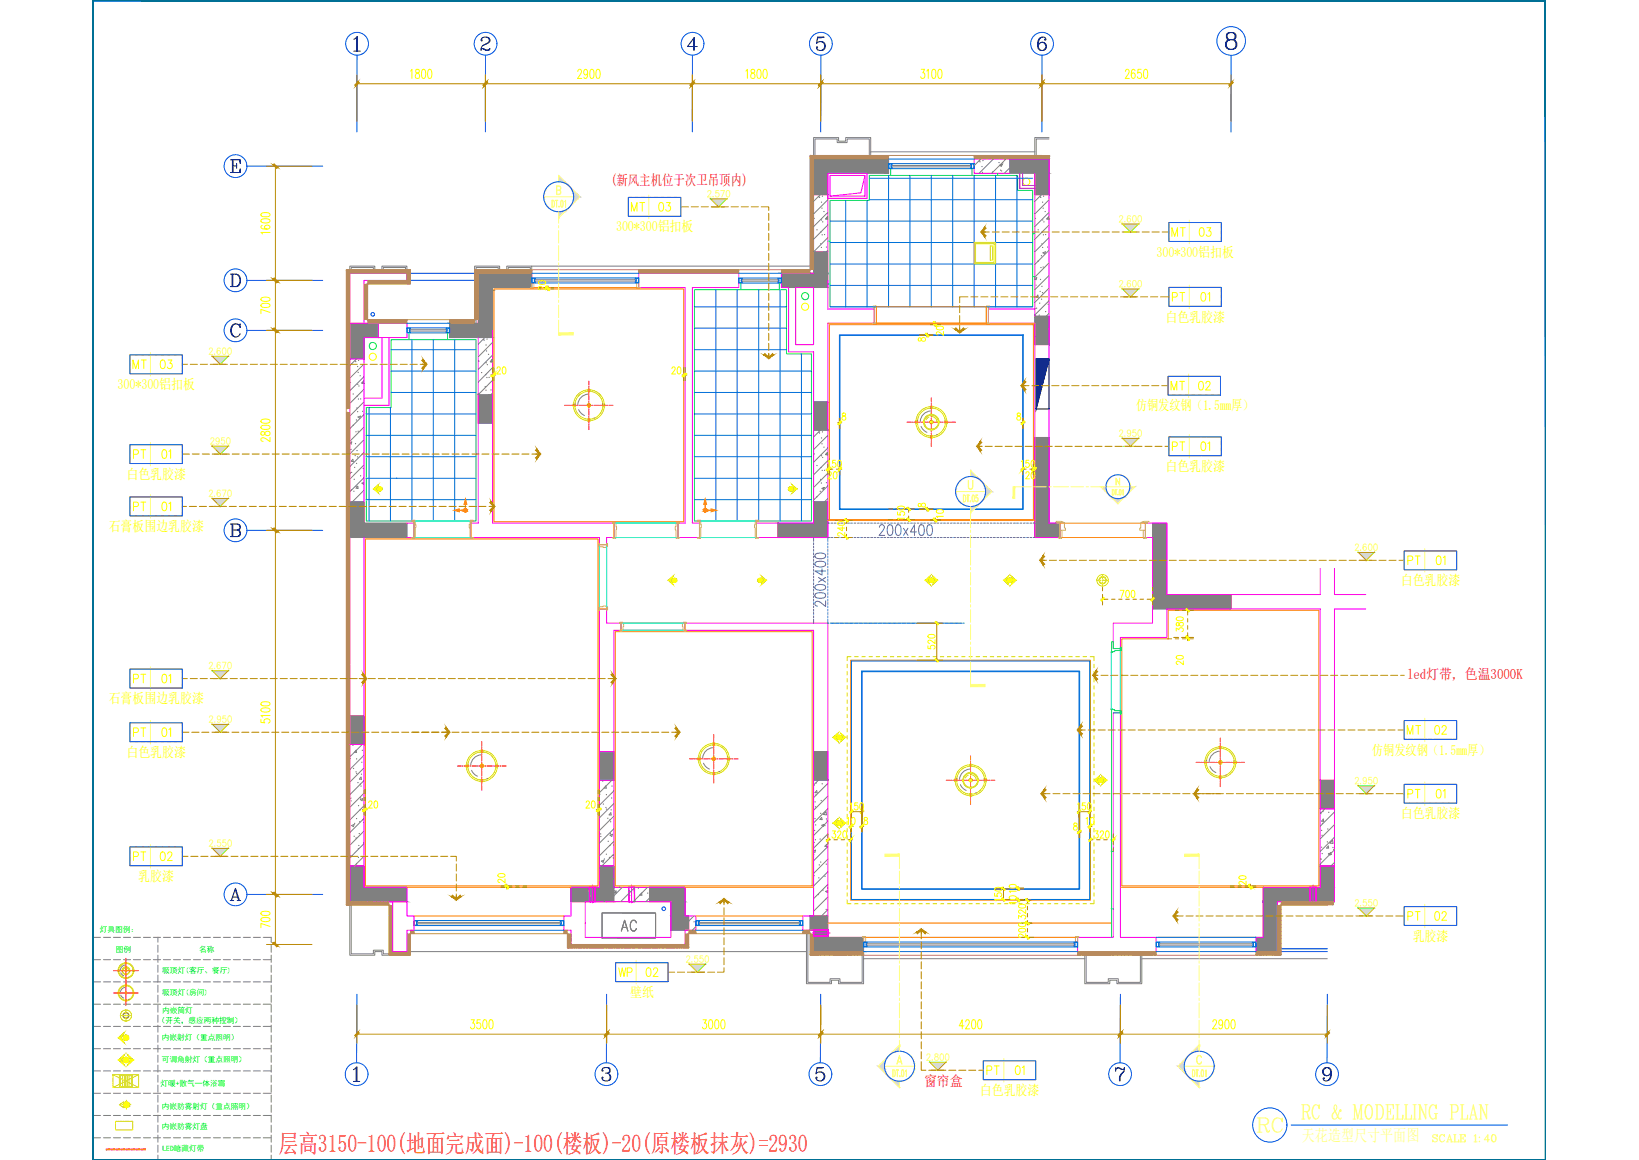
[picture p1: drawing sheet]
<svg xmlns="http://www.w3.org/2000/svg" width="594mm" height="420mm" viewBox="0 0 594 420" stroke-linecap="round" stroke-linejoin="round" font-family="sans-serif">
<defs><g id="words">
<text font-size="9.3" fill="#ffff7f" x="454.4" y="411.3">RC</text>
<text font-size="8.9" fill="#f00" x="101" y="417.3">层高3150-100(地面完成面)-100(楼板)-20(原楼板抹灰)=2930</text>
<text font-size="8.8" fill="#ffff7f" x="470.6" y="406.4">RC &amp; MODELLING PLAN</text>
<g font-size="7.5" fill="#5c5cb8">
<text x="317.5" y="195.1">200x400</text>
<text x="300.2" y="220.8" transform="rotate(-90 300.2 220.8)">200x400</text>
</g>
<text font-size="7.5" fill="#808080" x="224" y="338.3">AC</text>
<g font-size="6.6" fill="#ff0">
<text x="227.5" y="77.6">MT</text>
<text x="237.4" y="77.6">03</text>
<text x="423.7" y="86.8">MT</text>
<text x="433.6" y="86.8">03</text>
<text x="423.7" y="110.4">PT</text>
<text x="433.9" y="110.4">01</text>
<text x="46.9" y="134.8">MT</text>
<text x="56.8" y="134.8">03</text>
<text x="423.3" y="142.5">MT</text>
<text x="433.2" y="142.5">02</text>
<text x="47.3" y="167.2">PT</text>
<text x="57.5" y="167.2">01</text>
<text x="423.7" y="164.4">PT</text>
<text x="433.9" y="164.4">01</text>
<text x="47.3" y="186.3">PT</text>
<text x="57.5" y="186.3">01</text>
<text x="509.1" y="205.7">PT</text>
<text x="524.6" y="205.7" transform="rotate(-90 524.6 205.7)">01</text>
<text x="47.3" y="248.7">PT</text>
<text x="57.5" y="248.7">01</text>
<text x="47.3" y="268.1">PT</text>
<text x="57.5" y="268.1">01</text>
<text x="508.7" y="267.1">MT</text>
<text x="518.9" y="267.1">02</text>
<text x="509.1" y="290.3">PT</text>
<text x="524.6" y="290.3" transform="rotate(-90 524.6 290.3)">01</text>
<text x="47.3" y="312.9">PT</text>
<text x="56.8" y="312.9">02</text>
<text x="509.1" y="334.4">PT</text>
<text x="518.9" y="334.4">02</text>
<text x="223" y="354.9">WP</text>
<text x="232.8" y="354.9">02</text>
<text x="366.9" y="390.5">01</text>
</g>
<text font-size="6.6" fill="#b88a00" x="356.7" y="390.5">PT</text>
<text font-size="6.2" fill="#ffff7f" x="517.9" y="414.9">SCALE 1:40</text>
<text font-size="5.9" fill="#ffff7f" x="471.9" y="413.3">天花造型尺寸平面图</text>
<text font-size="5.7" fill="#ffff7f" x="75.1" y="162.3">2950</text>
<g font-size="5.3" fill="#ffff7f">
<text x="74.4" y="129.5">2.600</text>
<text x="74.4" y="181">2.670</text>
<text x="490" y="285">2.950</text>
</g>
<text font-size="5.3" fill="#b88a00" x="334.8" y="385.2">2.800</text>
<g font-size="5.2" fill="#f00">
<text x="221.4" y="66.8">(新风主机位于次卫吊顶内)</text>
<text x="510" y="245.9">led灯带, 色温3000K</text>
<text x="334.9" y="393.4">窗帘盒</text>
</g>
<g font-size="5.1" fill="#ff0">
<text x="223.3" y="83.8">300*300铝扣板</text>
<text x="419.2" y="92.9">300*300铝扣板</text>
<text x="422.4" y="116.5">白色乳胶漆</text>
<text x="42.6" y="140.8">300*300铝扣板</text>
<text x="411.7" y="148.6">仿铜发纹钢（1.5mm厚）</text>
<text x="45.8" y="173.4">白色乳胶漆</text>
<text x="422.4" y="170.6">白色乳胶漆</text>
<text x="39.4" y="192.3">石膏板围边乳胶漆</text>
<text x="507.7" y="211.9">白色乳胶漆</text>
<text x="39.4" y="254.7">石膏板围边乳胶漆</text>
<text x="45.8" y="274.2">白色乳胶漆</text>
<text x="497.3" y="273.3">仿铜发纹钢（1.5mm厚）</text>
<text x="507.7" y="296.4">白色乳胶漆</text>
<text x="50.1" y="319.1">乳胶漆</text>
<text x="512.1" y="340.7">乳胶漆</text>
<text x="228.4" y="361.1">壁纸</text>
<text x="355.2" y="396.6">白色乳胶漆</text>
</g>
<g font-size="2.8" fill="#0f0">
<text x="36.2" y="337.6">灯具图例：</text>
<text x="42" y="344.8">图例</text>
<text x="72.1" y="344.8">名称</text>
<text x="58.8" y="352.3">吸顶灯(客厅、餐厅)</text>
<text x="58.8" y="360.3">吸顶灯(房间)</text>
<text x="57.2" y="370.6">（开关，感应两种控制）</text>
<text x="58.8" y="367">内嵌筒灯</text>
<text x="58.7" y="376.5">内嵌射灯（重点照明）</text>
<text x="58.7" y="384.6">可调角射灯（重点照明）</text>
<text x="58.2" y="393.2">灯暖+散气一体浴霸</text>
<text x="58.7" y="401.6">内嵌防雾射灯（重点照明）</text>
<text x="58.7" y="408.8">内嵌防雾灯盘</text>
<text x="58.9" y="417.1">LED暗藏灯带</text>
</g>
</g></defs>
<!-- layer: A-HATH -->
<g fill="#808080" stroke="#808080" stroke-width=".36">
<path d="M126.8 117.1l10.3 5.2v-5.2zM126.8 117.1l10.3 5.2h-10.3z"/>
<path d="M126.8 122.3l5.2 7.7v-7.7zM126.8 122.3l5.2 7.7h-5.2z"/>
<path d="M126.8 313.6l5.2 7.8v-7.8zM126.8 313.6l5.2 7.8h-5.2z"/>
<path d="M126.8 321.4l20.7 5.2v-5.2zM126.8 321.4l20.7 5.2h-20.7z"/>
<path d="M478.5 313.6l5.2 7.8v-7.8zM478.5 313.6l5.2 7.8h-5.2z"/>
<path d="M457.8 321.4l25.9 5.2v-5.2zM457.8 321.4l25.9 5.2h-25.9z"/>
<path d="M457.8 326.6l5.2 12.9v-12.9zM457.8 326.6l5.2 12.9h-5.2z"/>
<path d="M455.3 339.5l7.7 5.2v-5.2zM455.3 339.5l7.7 5.2h-7.7z"/>
<path d="M217.3 272.2l5.2 10.4v-10.4zM217.3 272.2l5.2 10.4h-5.2z"/>
<path d="M375.1 114.5l5.1 10.3v-10.3zM375.1 114.5l5.1 10.3h-5.1z"/>
<path d="M366 57.6l14.2 5.2v-5.2zM366 57.6l14.2 5.2h-14.2z"/>
<path d="M375.1 62.8l5.1 7.7v-7.7zM375.1 62.8l5.1 7.7h-5.1z"/>
<path d="M375.1 158.5l5.1 31v-31zM375.1 158.5l5.1 31h-5.1z"/>
<path d="M375.1 189.5l9 5.2v-5.2zM375.1 189.5l9 5.2h-9z"/>
<path d="M478.5 282.6l5.2 10.3v-10.3zM478.5 282.6l5.2 10.3h-5.2z"/>
<path d="M417.7 189.5l5.2 25.8v-25.8zM417.7 189.5l5.2 25.8h-5.2z"/>
<path d="M417.7 215.3l28.5 5.3v-5.3zM417.7 215.3l28.5 5.3h-28.5z"/>
<path d="M294.9 272.2l5.2 10.4v-10.4zM294.9 272.2l5.2 10.4h-5.2z"/>
<path d="M293.6 331.8l6.5 5.1v-5.1zM293.6 331.8l6.5 5.1h-6.5z"/>
<path d="M294.9 336.9l5.2 2.6v-2.6zM294.9 336.9l5.2 2.6h-5.2z"/>
<path d="M294.9 339.5l18.1 5.2v-5.2zM294.9 339.5l18.1 5.2h-18.1z"/>
<path d="M235.4 321.4l12.9 5.2v-5.2zM235.4 321.4l12.9 5.2h-12.9z"/>
<path d="M243.2 326.6l5.1 5.2v-5.2zM243.2 326.6l5.1 5.2h-5.1z"/>
<path d="M243.2 331.8l6.4 5.1v-5.1zM243.2 331.8l6.4 5.1h-6.4z"/>
<path d="M217.3 313.6l5.2 7.8v-7.8zM217.3 313.6l5.2 7.8h-5.2z"/>
<path d="M207 321.4l15.5 5.2v-5.2zM207 321.4l15.5 5.2h-15.5z"/>
<path d="M294.9 57.6l27.2 5.2v-5.2zM294.9 57.6l27.2 5.2h-27.2z"/>
<path d="M294.9 62.8l5.2 7.7v-7.7zM294.9 62.8l5.2 7.7h-5.2z"/>
<path d="M294.9 145.5l5.2 10.4v-10.4zM294.9 145.5l5.2 10.4h-5.2z"/>
<path d="M294.9 181.7l5.2 7.8v-7.8zM294.9 181.7l5.2 7.8h-5.2z"/>
<path d="M282 189.5l18.1 5.2v-5.2zM282 189.5l18.1 5.2h-18.1z"/>
<path d="M294.9 91.2l5.2 7.8v-7.8zM294.9 91.2l5.2 7.8h-5.2z"/>
<path d="M283.3 99l16.8 5.1v-5.1zM283.3 99l16.8 5.1h-16.8z"/>
<path d="M173.4 143l5.1 10.3v-10.3zM173.4 143l5.1 10.3h-5.1z"/>
<path d="M173.4 99l19.3 5.1v-5.1zM173.4 99l19.3 5.1h-19.3z"/>
<path d="M173.4 104.1l5.1 13v-13zM173.4 104.1l5.1 13h-5.1z"/>
<path d="M163 117.1l15.5 5.2v-5.2zM163 117.1l15.5 5.2h-15.5z"/>
<path d="M126.8 181.7l5.2 7.8v-7.8zM126.8 181.7l5.2 7.8h-5.2z"/>
<path d="M126.8 189.5l20.7 5.2v-5.2zM126.8 189.5l20.7 5.2h-20.7z"/>
<path d="M126.8 259.3l5.2 10.4v-10.4zM126.8 259.3l5.2 10.4h-5.2z"/>
</g>
<!-- layer: AXIS -->
<path d="M420.3 192.1v25.8" fill="none" stroke="#bababa" stroke-width=".36"/>
<!-- layer: WALL -->
<g fill="none" stroke="#f0f" stroke-width=".36">
<path d="M294.9 57.6h27.2v5.2h-22v7.7h-5.2zM366 57.6h14.2v12.9h-5.1v-7.7h-9.1zM380.2 57.6h-27.1v5.2h12.9M380.2 57.6v131.9h3.9v5.2h-9v-77.6h-16.8v-5.2h16.8M294.9 70.5v20.7M300.1 62.8h14.2v9h-14.2zM300.1 70.5v20.7M300.9 63.5h12.6v7.5h-12.6zM313.5 63.5l-1.5 6.4-11.1 1.1M375.1 62.8v51.7M173.4 99h19.3v5.1h-14.2v18.2h-15.5v-5.2h10.4zM231.5 99h36.3v5.1h-16.8v85.4h2.5v5.2h-7.8v-5.2h2.6v-85.4h-16.8z"/>
<path d="M283.3 99h11.6v-7.8h5.2v12.9h-16.8zM294.9 99h-11.6v5.1h2.5v23.3h9.1v62.1h-20.7v5.2h25.9v-77.6h16.8v-5.2h-16.8v-10.3M126.8 117.1h10.3v5.2h-5.1v7.7h-5.2zM126.8 117.1v-18.1h20.7v2.6h-15.5v15.5M137.1 117.1h10.4v5.2h-10.4M178.5 119.7v69.8h44v5.2h-2.6v2.6h-2.6v-2.6h-46.5v-5.2h2.6v-67.2M288.4 104.1h6.5v20.7h-6.5zM375.1 114.5h5.1v10.3h-5.1zM126.8 130v51.7M132 130v51.7M138.4 122.3v21.9h-6.4M141 122.3v24.5h-9"/>
<path d="M173.4 143h5.1v10.3h-5.1zM294.9 145.5h5.2v10.4h-5.2zM375.1 158.5h5.1v31h3.9v5.2h-9zM126.8 181.7h5.2v7.8h15.5v5.2h-20.7zM126.8 194.7v131.9h15.5v18.1h5.2v-7.8h2.6v-5.1h-2.6v-5.2M132 194.7v126.7M147.5 189.5h2.6v5.2h-2.6M282 189.5h12.9v-7.8h5.2v13h-18.1zM417.7 189.5h5.2v25.8h23.3v5.3h-28.5zM478.5 205.9v9.4h-55.6v-25.8h-7.7v5.2h2.5v31h-14.2v9.2h2.6v-4h16.8v-10.3h55.6v100.8M483.7 205.9v9.4h11.3M217.3 220.6h2.6v5.1h5.2v2.6h-2.6v93.1h25.8v10.4h3.9v5.1h-3.9v5.2h-41.3v-5.2h-2.6v-5.1h2.6v-10.4h10.3z"/>
<path d="M495 220.6h-11.3v106M126.8 259.3h5.2v10.4h-5.2zM403.5 258.2h2.6v81.3h13v5.2h-28.5v-5.2h12.9zM126.8 269.7h5.2M217.3 272.2h5.2v10.4h-5.2zM217.3 272.2h5.2M294.9 272.2h5.2v10.4h-5.2zM217.3 282.6h5.2M478.5 292.9h5.2M126.8 313.6h5.2v7.8h15.5v5.2h-20.7zM217.3 313.6h5.2M478.5 313.6h5.2"/>
<path d="M207 321.4h10.3v-7.8h5.2v13h-15.5zM212.1 326.6h31.1v12.9h-31.1zM235.4 321.4h12.9v10.4h1.3v5.1h-6.4v-10.3h-7.8zM293.6 331.8h6.5v7.7h12.9v5.2h-18.1v-7.8h-1.3zM300.1 331.8v-106.1h-51.8v2.6h46.6v103.5h-3.9v5.1h3.9v7.8"/>
</g>
<path d="M478.5 282.6h5.2v10.3h-5.2zM483.7 321.4v-7.8h-5.2v7.8h-20.7v18.1h-2.5v5.2h7.7v-18.1h20.7" fill="none" stroke="#f0f" stroke-width=".36"/>
<!-- layer: A-HATH -->
<path d="M218.2 330.7h19.4v9.1l-19.4-.1z" fill="none" stroke="#808080" stroke-width=".36"/>
<!-- layer: ktb -->
<path d="M147.5 99h24.5M147.5 101.6h24.5M463 343.7h18.1M463 344.7h18.1" fill="none" stroke="#00f" stroke-width=".36"/>
<!-- layer: xj -->
<g fill="none" stroke="#808080" stroke-width=".36">
<path d="M294.9 57.6v-7.8h9.1v1.3h2.5v-1.3h9.1v7.8M295.4 57.6v-7.3h8v1.3h3.6v-1.3h8.1v7.3M315.6 55h59.5M380.2 49.8h-5.1v7.8M380.2 50.3h-4.6v7.3M126.8 99v-2.6h9v1.3h2.6v-1.3h9.1v2.6M127.3 99v-2.1h8v1.3h3.6v-1.3h8.1v2.1M192.2 99v-2.1h-8v1.3h-3.6v-1.3h-8v20.2M192.7 99v-2.6h-9v1.3h-2.6v-1.3h-9.1v20.7M192.7 96.4h102.2M126.8 326.6v19.4h9v-1.3h2.6v1.3h9.1v-1.3h144.8M127.3 326.6v18.9h8v-1.3h3.6v1.3h8.1v-.8"/>
<path d="M292.3 336.9v19.4h9.1v-1.3h2.6v1.3h9v-11.6M292.8 336.9v18.9h8.1v-1.3h3.6v1.3h8v-11.1M313 347.3h80.2M393.2 344.7v11.6h9.1v-1.3h2.5v1.3h9.1v-11.6M393.7 344.7v11.1h8v-1.3h3.6v1.3h8v-11.1M413.9 347.3h67.2"/>
</g>
<!-- layer: On) -->
<g fill="none" stroke="#b88a5c" stroke-width=".36">
<path d="M322.1 56.3v1.3M353.1 56.3v1.3M377.7 56.3h-84.1v41.4h-121.6v18.1h-38.7v-12.9h15.5v-5.2h-23.3v230.2h15.5v18.1h7.8v-7.8h56.9v5.2h43.9v-5.2h44v7.8h170.7v-18.1h16.8M192.7 97.7v1.3M231.5 97.7v1.3M267.8 97.7v1.3M283.3 97.7v1.3M147.5 115.8v1.3M163 115.8v1.3M150.1 336.9v1.3M204.4 336.9v1.3M252.2 336.9v1.3"/>
<path d="M291 336.9v1.3M313 344.7v1.3M390.6 344.7v1.3M419.1 344.7v1.3M455.3 344.7v1.3"/>
</g>
<!-- layer: 0 -->
<g fill="#f0f" stroke="#f0f" stroke-width=".36">
<path d="M227.8 321.4l.2 5.2zM227.8 321.4l.2 5.2z"/>
<path d="M227.9 321.4h2.1zM227.9 321.5l2.1-.1z"/>
<path d="M229.9 321.4l.1 5.2zM229.9 321.4l.1 5.2z"/>
<path d="M228.9 326.6l1.1-.1zM228.9 326.5h1.1zM227.9 326.6l1-.1zM227.9 326.5h1z"/>
<path d="M213.6 321.4l.1 5.2zM213.6 321.4l.1 5.2z"/>
<path d="M213.7 321.4h2.1zM213.7 321.5l2.1-.1z"/>
<path d="M215.7 321.4l.1 5.2zM215.7 321.4l.1 5.2z"/>
<path d="M214.7 326.6l1.1-.1zM214.7 326.5h1.1zM213.7 326.6l1-.1zM213.7 326.5h1z"/>
<path d="M474.9 321.4l.1 5.2zM474.9 321.4l.1 5.2z"/>
<path d="M474.9 321.4h2.1zM474.9 321.5l2.1-.1z"/>
<path d="M476.9 321.4l.2 5.2zM476.9 321.4l.2 5.2z"/>
<path d="M476 326.6l1-.1zM476 326.5h1zM474.9 326.6l1.1-.1zM474.9 326.5h1.1z"/>
<path d="M294.9 336.8h5.2zM294.9 337l5.2-.2z"/>
<path d="M300 336.9l.1 2.1zM300 336.9l.1 2.1z"/>
<path d="M294.9 339l5.2-.1zM294.9 338.9h5.2z"/>
<path d="M294.9 337.9l.1 1.1zM294.9 337.9l.1 1.1zM294.9 336.9l.1 1zM294.9 336.9l.1 1z"/>
</g>
<path d="M214.7 320.5v6.5M228.9 320.5v6.5M294.5 337.9h6.4M476 320.5v6.5" fill="none" stroke="#f0f" stroke-width=".36"/>
<g fill="#808080" stroke="#808080" stroke-width=".36">
<path d="M173.4 104.1h5.1zM173.4 104.2l5.1-.1z"/>
<path d="M178.4 104.1l.2 2.1zM178.4 104.1l.2 2.1z"/>
<path d="M173.4 106.3l5.1-.1zM173.4 106.2h5.1z"/>
<path d="M173.3 105.2l.1 1zM173.3 105.2l.1 1zM173.3 104.1l.1 1.1zM173.3 104.1l.1 1.1z"/>
</g>
<g fill="none" stroke="#808080" stroke-width=".36">
<path d="M172.9 105.2h6.5M208.4 146.2h.1M209.7 148.4l.9 1.2 1.3 .9M213.2 142.8a4 4 0 0 0-3.8 3.7M215.3 151.4h.3M218.4 146.2h.1M332.5 152.2h.2M333.9 154.5l.8 1.2 1.3 .9M337.3 148.9a4 4 0 0 0-3.7 3.7M339.5 157.5h.2M342.5 152.2h.1M169.6 276.8h.1"/>
<path d="M170.9 279l.9 1.3 1.2 .8M174.3 273.4a4 4 0 0 0-3.7 3.7M179.6 276.8h.1M253.7 274.2h.1M255 276.4l.9 1.3 1.2 .9M258.4 270.8a4 4 0 0 0-3.7 3.8M260.6 279.4h.3M263.6 274.2h.1M351.5 278.6a4 4 0 0 0-3.7 3.7M437.3 275.5h.1M438.6 277.7l.9 1.3 1.2 .8M442 272.1a4 4 0 0 0-3.7 3.7"/>
<path d="M447.3 275.5h.1M176.5 282h.3M346.8 281.9h.1M348.1 284.2l.8 1.2 1.3 .9M353.7 287.2h.2M356.7 281.9h.1M444.2 280.8h.3M43.1 359.3h.1M43.1 351.2h.1M43.8 352.4l1 1M45.5 357.6l-1.3 .6-.6 1.3M45.5 349.5l-1.3 .6-.6 1.3"/>
<path d="M46.6 353.9h.2M48.2 359.3h.1M48.2 351.2h.1M43.8 360.4l1 1.1M46.6 362h.2"/>
</g>
<!-- layer: PUB_HATCH -->
<g fill="none" stroke="#808080" stroke-width=".36">
<path d="M355.5 57.6l-2.4 2.4M360 57.6l-5.1 5.2M362.3 59.9l1-.4-.3 .8zM364.6 57.6l-5.1 5.2M297.3 70.5l-2.4 2.4M299.9 78.5l.2 .8-.8-.1 .6-.7M300.1 78.5l-.8 .8 .8 .2M300.1 72.3l-5.2 5.2M300.1 76.9l-5.2 5.2M366 60.8l-2 2M377.5 70.5l-2.4 2.4M380.1 78.5l.1 .8-.8-.1 .7-.7"/>
<path d="M380.2 78.5l-.8 .8 .8 .2M380.2 72.3l-5.1 5.2M380.2 76.9l-5.1 5.2M298.7 91.2h.1M300.1 81.5l-5.2 5.2M300.1 86.1l-5.2 5.1M300.1 90.6l-.6 .6M378 91.6l.9-.4-.2 .8zM380.2 81.5l-5.1 5.2M380.2 86.1l-5.1 5.1M380.2 90.6l-5.1 5.2M380.2 95.2l-5.1 5.2"/>
<path d="M380.2 99.8l-5.1 5.1M375.1 100.8l.7-.2-.3 .7-.4-.3M376.2 106.9l.1 .8-.8-.1zM380.2 104.4l-5.1 5.1M380.2 108.9l-5.1 5.2M380.2 113.5l-1 1M129.2 130l-2.4 2.4M131.8 138l.1 .8-.8-.1zM132 138l-.9 .8 .9 .1M132 131.8l-5.2 5.2M132 136.4l-5.2 5.2M175.7 122.3l-2.3 2.4"/>
<path d="M178.4 130.2l.1 .9-.8-.1zM178.5 130.2l-.8 .9 .8 .1M178.5 124l-5.1 5.2M178.5 128.6l-5.1 5.2M178.5 133.2l-5.1 5.2M178.5 137.8l-5.1 5.2M129.8 151l.8-.3-.2 .8zM132 141l-5.2 5.1M132 145.5l-5.2 5.2M132 150.1l-5.2 5.2M132 154.7l-5.2 5.2M132 159.3l-5.2 5.1"/>
<path d="M177.2 143h.1M178.5 142.4l-.6 .6M297.3 155.9l-2.4 2.4M300.1 157.7l-5.2 5.2M126.8 160.4l.7-.3-.2 .8-.5-.4M127.9 166.4l.2 .8-.8-.1zM129.7 176.1l.1 .8-.7-.1zM132 163.8l-5.2 5.2M132 168.4l-5.2 5.2M132 173l-5.2 5.1M132 177.5l-4.2 4.2M132 174.7l-.8 .3 .6 .4 .2-.4"/>
<path d="M297.9 176.9l.8-.3-.2 .7zM299.9 163.9l.2 .8-.8-.1zM300.1 163.8l-.8 .9 .8 .1M300.1 162.3l-5.2 5.1M300.1 166.8l-5.2 5.2M300.1 171.4l-5.2 5.2M300.1 176l-5.2 5.1M300.1 180.6l-1.2 1.1M126.8 274.7v.3M129.1 271.7l.1 .8h-.8zM131.3 269.7l-4.5 4.5M132 273.6l-5.2 5.1"/>
<path d="M132 278.1l-5.2 5.2M127.4 299l1-.4-.3 .8zM130.6 289.6l.9-.3-.3 .7zM130.9 281.5l.1 .8-.7-.1zM132 282.7l-5.2 5.2M132 287.3l-5.2 5.1M132 291.8l-5.2 5.2M132 296.4l-5.2 5.2M217.3 287.7v.3M219.6 284.6l.2 .9-.8-.1 .6-.7M221.4 294.4l.1 .8-.7-.1zM221.8 282.6l-4.5 4.5"/>
<path d="M222.5 286.5l-5.2 5.1M222.5 291l-5.2 5.2M222.5 295.6l-5.2 5.2M296 286.3l.2 .8h-.8zM296.6 282.6l-1.7 1.8M297.8 296.1l.2 .8-.8-.1zM297.9 298.9l.8-.3-.2 .7zM298.4 295l1-1 .2 1.2zM300.1 283.8l-5.2 5.1M300.1 288.3l-5.2 5.2M300.1 292.9l-5.2 5.2M300.1 297.5l-5.2 5.1"/>
<path d="M479.6 296.7l.2 .8-.8-.1zM480.3 292.9l-1.8 1.8M483.7 294.1l-5.2 5.2M483.7 298.7l-5.2 5.1M126.8 310l.2-.2 .1 .8h-.3M132 301l-5.2 5.2M132 305.6l-5.2 5.1M132 310.1l-3.6 3.5M218 311.9l.9-.3-.3 .7zM221.1 302.5l.9-.3-.3 .8zM222.5 300.2l-5.2 5.2M222.5 304.8l-5.2 5.1"/>
<path d="M222.5 309.3l-5.2 5.2M222.5 313.9l-5.2 5.2M222.5 318.5l-5.2 5.1M294.9 308.2l.7-.3-.2 .8-.5-.3M299.6 305.8l.2 .8-.8-.1zM300.1 302l-5.2 5.2M300.1 306.6l-5.2 5.2M300.1 311.2l-5.2 5.2M300.1 315.8l-5.2 5.1M481.5 306.4l.1 .8h-.8zM481.5 309.3l.9-.4-.3 .8zM483 304.3l.2 1.2-1.2-.1z"/>
<path d="M483.7 303.2l-5.2 5.2M483.7 307.8l-5.2 5.2M483.7 312.4l-1.3 1.2M217.3 323l.2-.3 .1 .9h-.3M222.5 323l-3.6 3.6M222.6 321.4l-.1 .3M223.3 322.7l.1 .8-.8-.1zM225.6 321.4l-3.1 3.1M229.9 326.6l.5-.2-.1 .2M230.1 321.4l-5.1 5.2M232.5 323.5l.2 .8-.8-.1zM234.7 321.4l-5.2 5.2"/>
<path d="M235.4 325.3l-1.3 1.3M251.5 331.8l-1.9 1.8M252.2 335.6l-1.3 1.3M300.1 320.3l-5.2 5.2M300.1 324.9l-5.2 5.2M300.1 329.5l-2.3 2.3M300.1 322.6l-.8 .3 .6 .4 .2-.5"/>
</g>
<g fill="#808080" stroke="#808080" stroke-width=".36">
<circle cx="295.9" cy="283.6" r=".07"/>
<circle cx="295.8" cy="287.9" r=".07"/>
<circle cx="295.6" cy="292.2" r=".07"/>
<circle cx="295.1" cy="305.1" r=".07"/>
<circle cx="294.9" cy="309.4" r=".07"/>
<circle cx="297.5" cy="294.6" r=".07"/>
<circle cx="295.6" cy="304.2" r=".07"/>
<circle cx="297" cy="313.3" r=".07"/>
<circle cx="296.8" cy="318" r=".07"/>
<circle cx="297.5" cy="312.2" r=".07"/>
<circle cx="296.6" cy="324" r=".07"/>
<circle cx="295.1" cy="300.8" r=".07"/>
<circle cx="300" cy="305.3" r=".07"/>
<circle cx="300" cy="321.6" r=".07"/>
<circle cx="299.5" cy="329.4" r=".07"/>
<circle cx="131.2" cy="276.1" r=".07"/>
<circle cx="130.9" cy="284.7" r=".07"/>
<circle cx="130.6" cy="293.3" r=".07"/>
<circle cx="130.4" cy="297.6" r=".07"/>
<circle cx="129.9" cy="310.5" r=".07"/>
<circle cx="127.2" cy="289.1" r=".07"/>
<circle cx="128.6" cy="298.2" r=".07"/>
<circle cx="131.8" cy="297.8" r=".07"/>
<circle cx="127.9" cy="269.9" r=".07"/>
<circle cx="128.2" cy="278.3" r=".07"/>
<circle cx="129.8" cy="283.5" r=".07"/>
<circle cx="131.6" cy="296.9" r=".07"/>
<circle cx="129.1" cy="303.5" r=".07"/>
<circle cx="131.8" cy="305.3" r=".07"/>
<circle cx="130" cy="130.5" r=".07"/>
<circle cx="129.7" cy="139.2" r=".07"/>
<circle cx="129" cy="156.4" r=".07"/>
<circle cx="128.7" cy="165" r=".07"/>
<circle cx="128.6" cy="169.3" r=".07"/>
<circle cx="128.4" cy="173.6" r=".07"/>
<circle cx="128.3" cy="177.9" r=".07"/>
<circle cx="129.9" cy="144.5" r=".07"/>
<circle cx="129.4" cy="163.2" r=".07"/>
<circle cx="129.3" cy="167.8" r=".07"/>
<circle cx="130.7" cy="144.5" r=".07"/>
<circle cx="129.8" cy="156.2" r=".07"/>
<circle cx="127.3" cy="162.8" r=".07"/>
<circle cx="131.7" cy="169.7" r=".07"/>
<circle cx="127.5" cy="171.1" r=".07"/>
<circle cx="129.1" cy="176.2" r=".07"/>
<circle cx="129.6" cy="132.7" r=".07"/>
<circle cx="127.1" cy="138.5" r=".07"/>
<circle cx="175.3" cy="122.9" r=".07"/>
<circle cx="176.7" cy="132.1" r=".07"/>
<circle cx="175.5" cy="123.2" r=".07"/>
<circle cx="177.1" cy="128.3" r=".07"/>
<circle cx="174.6" cy="134.9" r=".07"/>
<circle cx="176.2" cy="125" r=".07"/>
<circle cx="173.6" cy="130.8" r=".07"/>
<circle cx="297.5" cy="173.6" r=".07"/>
<circle cx="298" cy="170.4" r=".07"/>
<circle cx="296.1" cy="179.9" r=".07"/>
<circle cx="296.1" cy="168.6" r=".07"/>
<circle cx="298.9" cy="170.3" r=".07"/>
<circle cx="297.8" cy="158.6" r=".07"/>
<circle cx="295.2" cy="164.4" r=".07"/>
<circle cx="298" cy="75.4" r=".07"/>
<circle cx="297.8" cy="79.7" r=".07"/>
<circle cx="297.6" cy="84" r=".07"/>
<circle cx="297.5" cy="88.3" r=".07"/>
<circle cx="298" cy="85" r=".07"/>
<circle cx="298.7" cy="76.6" r=".07"/>
<circle cx="298.9" cy="85" r=".07"/>
<circle cx="297.8" cy="73.2" r=".07"/>
<circle cx="378.3" cy="71.1" r=".07"/>
<circle cx="377.8" cy="84" r=".07"/>
<circle cx="377.7" cy="88.3" r=".07"/>
<circle cx="377.3" cy="96.9" r=".07"/>
<circle cx="377.2" cy="101.2" r=".07"/>
<circle cx="377" cy="71.2" r=".07"/>
<circle cx="379.7" cy="89.5" r=".07"/>
<circle cx="376.3" cy="94.6" r=".07"/>
<circle cx="377.7" cy="103.7" r=".07"/>
<circle cx="378.9" cy="76.6" r=".07"/>
<circle cx="376.3" cy="83.2" r=".07"/>
<circle cx="379" cy="85" r=".07"/>
<circle cx="378.1" cy="96.7" r=".07"/>
<circle cx="375.5" cy="103.3" r=".07"/>
<circle cx="375.8" cy="111.6" r=".07"/>
<circle cx="377.9" cy="89.6" r=".07"/>
<circle cx="375.3" cy="111.8" r=".07"/>
<circle cx="356.3" cy="58.2" r=".07"/>
<circle cx="356.1" cy="62.4" r=".07"/>
<circle cx="355.1" cy="58.3" r=".07"/>
<circle cx="355.2" cy="58.6" r=".07"/>
<circle cx="363.5" cy="59" r=".07"/>
<circle cx="355.9" cy="60.3" r=".07"/>
<circle cx="221.8" cy="284.7" r=".07"/>
<circle cx="221.2" cy="302" r=".07"/>
<circle cx="220.9" cy="310.5" r=".07"/>
<circle cx="220.7" cy="314.9" r=".07"/>
<circle cx="219.8" cy="287.8" r=".07"/>
<circle cx="219.6" cy="292.5" r=".07"/>
<circle cx="217.7" cy="302" r=".07"/>
<circle cx="218.9" cy="315.8" r=".07"/>
<circle cx="220.3" cy="296.4" r=".07"/>
<circle cx="222.1" cy="309.8" r=".07"/>
<circle cx="219.6" cy="316.5" r=".07"/>
<circle cx="222.3" cy="318.2" r=".07"/>
<circle cx="219.8" cy="293.1" r=".07"/>
<circle cx="234.8" cy="323.5" r=".07"/>
<circle cx="223.1" cy="323.2" r=".07"/>
<circle cx="227.9" cy="322.6" r=".07"/>
<circle cx="224.5" cy="321.4" r=".07"/>
<circle cx="222.6" cy="322.6" r=".07"/>
<circle cx="251.6" cy="333.9" r=".07"/>
<circle cx="479.2" cy="302.5" r=".07"/>
<circle cx="478.9" cy="311.2" r=".07"/>
<circle cx="481.3" cy="300.3" r=".07"/>
<circle cx="481.1" cy="304.9" r=".07"/>
<circle cx="479.3" cy="309.1" r=".07"/>
<circle cx="478.8" cy="294.7" r=".07"/>
<circle cx="478.7" cy="311.1" r=".07"/>
</g>
<g fill="none" stroke="#00f" stroke-width=".36">
<circle cx="135.1" cy="113.9" r=".66"/>
<circle cx="240.6" cy="329.2" r=".66"/>
</g>
<g fill="none" stroke="#ff7f00" stroke-width=".36">
<path d="M179 104.6h68.8v84.4h-68.8zM193.5 104.1h37.3M300.1 117.1h75M300.6 117.6h74v70.6h-74zM317.7 111.1h39.8v6h-39.8zM132.5 195.2h84.3v125.7h-84.3zM150.1 188.7h20.7v6h-20.7zM217.3 197.3h2.6v23.3h-2.6zM222.5 189.5h23.2v5.2h-23.2zM253.5 188.7h20.7v6h-20.7zM300.1 188.5h75M384.1 189.5h31.1v5.2h-31.1z"/>
<path d="M223 228.8h71.4v92.1h-71.4zM225.1 225.7h23.2v2.6h-23.2zM308.4 239.1h86.9v87h-86.9zM406.6 231.4h16.8v-10.3h54.6v99.8h-71.4zM147.5 321.4h59.5M150.1 331.8h54.3M248.3 321.4h46.6M252.2 331.8h38.8M300.1 334.3h102.8M313.8 339.5h76M406.1 321.4h51.7M419.8 339.5h34.7"/>
</g>
<g fill="none" stroke="#003fff" stroke-width=".36">
<path d="M129.4 20v27.8M176 20l-.1 27.8M251 20v27.8M297.5 20v27.8M377.7 20v27.8M446.2 20v27.8M89.5 60.2h27.5M89.5 119.7h27.5M89.5 101.6h27.5M89.5 192.1h27.5M89.5 324h27.5M129.4 360.1l-.2 24.8"/>
<path d="M219.9 360.1l-.1 24.8M297.5 360.1l-.2 24.8M406.1 360.1l-.1 24.8M481.1 360.1l-.1 24.8"/>
</g>
<!-- layer: 0 -->
<g fill="none" stroke="#003fff" stroke-width=".36">
<path d="M468 407.5h78.4"/>
<circle cx="129.4" cy="15.9" r="4.1"/>
<circle cx="176" cy="15.9" r="4.1"/>
<circle cx="251" cy="15.9" r="4.1"/>
<circle cx="297.5" cy="15.9" r="4.1"/>
<circle cx="377.7" cy="15.9" r="4.1"/>
<circle cx="446.3" cy="14.8" r="5.2"/>
<circle cx="85.4" cy="60.2" r="4.1"/>
<circle cx="202.5" cy="71.3" r="5.4"/>
<circle cx="85.4" cy="101.5" r="4.1"/>
<circle cx="85.4" cy="119.7" r="4.1"/>
<circle cx="351.8" cy="178" r="5.4"/>
<circle cx="405.2" cy="176.3" r="4.3"/>
<circle cx="85.4" cy="192.1" r="4.1"/>
<circle cx="85.4" cy="324" r="4.1"/>
<circle cx="129.3" cy="389.1" r="4.1"/>
<circle cx="219.8" cy="389.1" r="4.1"/>
<circle cx="297.4" cy="389.1" r="4.1"/>
<circle cx="326" cy="386.2" r="5.4"/>
<circle cx="406" cy="389.1" r="4.1"/>
<circle cx="434.7" cy="386.2" r="5.4"/>
<circle cx="481" cy="389.1" r="4.1"/>
</g>
<!-- layer: AXIS_TEXT -->
<g fill="none" stroke="#000" stroke-width=".36">
<path d="M128.3 14.2l1.2-1v5.3M128.3 18.5h2.3M129.3 13.5v5M174.6 14.4l.2 .2-.2 .3-.2-.3a1.21 1.21 0 0 1 1.1-1.1l1.6 .2a1.13 1.13 0 0 1 .3 1.6l-.7 .4a2.4 2.4 0 0 0-2.3 2.6M175 17.6l1.2 .7h.9l.5-.7-.7 .5-1.9-.5-.6 .2M176.4 13.5a1.18 1.18 0 0 1 .7 1.8l-1.6 .9M251.4 14v4.2M252.7 16.8h-3.5l2.4-3.2v4.6M296.4 13.7l2.3-.2h-2.3l-.4 2.2a1.72 1.72 0 0 1 2.4-.4 1.72 1.72 0 0 1 .3 2.5 1.72 1.72 0 0 1-2.5 0l-.2-.4 .2-.5 .2 .2-.2 .3M297.8 15.1a1.7 1.7 0 0 1 1.1 1.6 1.7 1.7 0 0 1-1.1 1.6M377.7 13.5a2.93 2.93 0 0 0-.7 4.6l.5 .2M378.4 15.5a1.53 1.53 0 0 1 .7 1.6 1.53 1.53 0 0 1-1.1 1.2"/>
<path d="M378.8 14.1l-.2 .3 .2 .2 .3-.5a1.53 1.53 0 0 0-1.5-.6 1.53 1.53 0 0 0-1.3 1.1 2.47 2.47 0 0 0 1.2 3.7 1.5 1.5 0 0 0 1.8-1.2 1.5 1.5 0 0 0-1.2-1.8 1.5 1.5 0 0 0-1.8 1.4M445.7 11.8l-.9 .3-.3 .6 .3 1.4 .9 .3 2-.3 .3-1.4a1.99 1.99 0 0 0-2.9-.6l-.3 1.4 .3 .6 .6 .3M446.8 11.8a1.46 1.46 0 0 1 .6 2.3l-.6 .3 .9 .3 .6 .8a2.04 2.04 0 0 1-2 2.4 2.04 2.04 0 0 1-2.1-2.4l.6-.8 .9-.3-.9 .6-.3 .5 .3 1.8 .9 .6M447.4 14.7l.6 .8v1.2l-1.2 1.2M83.6 57.9h3.5v1.3l-.2-1.3M84.2 57.9v4.6M84.5 57.9v4.6M85.8 59.2v1.8M83.6 62.5h3.5v-1.3l-.2 1.3M84.5 60.1h1.3M83.5 99.3h2.1a2.38 2.38 0 0 1 1.6 2.3 2.38 2.38 0 0 1-1.6 2.2h-2.1M84.2 99.3v4.5"/>
<path d="M84.4 99.3v4.5M85.6 99.3a2.52 2.52 0 0 1 0 4.5M85.2 117.3a2.7 2.7 0 0 0 0 4.7M86.8 118l.2 .7v-1.4l-.2 .7a1.75 1.75 0 0 0-2-.6 1.75 1.75 0 0 0-1.1 1.7 2.06 2.06 0 0 0 .4 2.3 2.06 2.06 0 0 0 2.3 .4l.6-.9M83.5 189.8l3.2 .2a1.08 1.08 0 0 1 0 1.8l-.6 .2M83.5 194.4h2.6a1.19 1.19 0 0 0 1.1-1.2 1.19 1.19 0 0 0-1.1-1.2 1.23 1.23 0 0 1 .9 1.2 1.23 1.23 0 0 1-.9 1.2M84.2 189.8v4.6M84.4 189.8v4.6M86.1 189.8a1.11 1.11 0 0 1 .9 1.1 1.11 1.11 0 0 1-.9 1.1h-1.7M83.4 326.2h1.3M83.9 326.2l1.4-4.4 1.5 4.4M84.3 325h1.9"/>
<path d="M85.3 322.4l1.3 3.8M86 326.2h1.2M128.1 387.4l1.3-1v5.3M128.1 391.7h2.3M129.1 386.7v5M218.4 387.6l.2 .2-.2 .2-.2-.2 .2-.7a2.41 2.41 0 0 1 2.5-.2l.2 .5-.2 1.1-1.4 .2M220.2 386.7l.7 .7v.6l-.7 .7a1.42 1.42 0 0 1 1.2 1.4 1.42 1.42 0 0 1-1.2 1.4l-1.6-.3-.4-.6 .2-.5 .2 .2-.2 .3M220.9 389.2a1.53 1.53 0 0 1-.2 2M296.2 386.9l2.3-.2h-2.3l-.5 2.3a1.73 1.73 0 0 1 2.5-.6 1.73 1.73 0 0 1 .4 2.6 1.73 1.73 0 0 1-2.6 0l-.3-.4 .3-.5 .2 .2-.2 .3M297.6 388.3a1.69 1.69 0 0 1 1.2 1.6 1.69 1.69 0 0 1-1.2 1.6M404.4 387.6l.7-.9 1.6 .7h.4l.5-.7-.2 1.3a4 4 0 0 0-1.4 3.5M404.4 386.7v1.3"/>
<path d="M404.6 387.1l.9-.2 1.2 .5M407.4 388a3.4 3.4 0 0 0-1.6 3.5M480.8 386.7a1.52 1.52 0 0 0-1.2 1.5 1.52 1.52 0 0 0 1.2 1.4M481.2 386.7l.5 .2a3.3 3.3 0 0 1-.2 4.3M482.3 388.3a1.5 1.5 0 0 1-1.7 1.3 1.5 1.5 0 0 1-1.2-1.8 1.5 1.5 0 0 1 1.8-1.1l.7 .2a2.96 2.96 0 0 1-.9 4.6l-1.2-.3-.2-.4 .2-.5 .3 .3-.3 .2"/>
</g>
<g fill="none" stroke="#b88a00" stroke-width=".36">
<path d="M129.4 27.1v16.8M129.4 30.4h316.8M175.9 27.1v16.8M251 27.1v16.8M297.5 27.1v16.8M377.7 27.1v16.8M446.2 27.1v16.8M96.6 60.2h16.5M99.8 60.2v281.9M96.6 119.7h16.5M96.6 101.6h16.5M96.6 192.1h16.5"/>
<path d="M96.6 324h16.5M96.6 342.1h16.5M129.4 364v13.8M129.4 374.6h351.7M219.9 364v13.8M297.5 364v13.8M406.1 364v13.8M481.1 364v13.8"/>
</g>
<!-- layer: 0 -->
<g fill="#b88a00" stroke="#b88a00" stroke-width=".36">
<path d="M129.8 373.8l-.9 1.6 1.3-1.3zM129.8 373.8l-.9 1.6-.3-.4z"/>
<path d="M219.1 375l.3 .4 .9-1.6zM220.3 373.8l.4 .3-1.3 1.3z"/>
<path d="M220.3 373.8l-.9 1.6 1.3-1.3zM220.3 373.8l-.9 1.6-.3-.4z"/>
<path d="M296.7 375l.3 .4 .9-1.6zM297.9 373.8l.4 .3-1.3 1.3z"/>
<path d="M297.9 373.8l-.9 1.6 1.3-1.3zM297.9 373.8l-.9 1.6-.3-.4z"/>
<path d="M405.3 375l.3 .4 1-1.6zM406.6 373.8l.4 .3-1.4 1.3z"/>
<path d="M406.6 373.8l-1 1.6 1.4-1.3zM406.6 373.8l-1 1.6-.3-.4z"/>
<path d="M480.3 375l.4 .4 .9-1.6zM481.6 373.8l.3 .3-1.2 1.3z"/>
<path d="M129.8 29.5l-.9 1.7 1.3-1.3zM129.8 29.5l-.9 1.7-.3-.4z"/>
<path d="M175.1 30.8l.4 .4 .9-1.7zM176.4 29.5l.3 .4-1.2 1.3z"/>
<path d="M176.4 29.5l-.9 1.7 1.2-1.3zM175.1 30.8l1.3-1.3-.9 1.7z"/>
<path d="M250.1 30.8l.4 .4 .9-1.7zM251.4 29.5l.4 .4-1.3 1.3z"/>
<path d="M251.4 29.5l-.9 1.7 1.3-1.3zM251.4 29.5l-.9 1.7-.4-.4z"/>
<path d="M296.7 30.8l.3 .4 .9-1.7zM297.9 29.5l.4 .4-1.3 1.3z"/>
<path d="M297.9 29.5l-.9 1.7 1.3-1.3zM297.9 29.5l-.9 1.7-.3-.4z"/>
<path d="M376.9 30.8l.3 .4 .9-1.7zM378.1 29.5l.4 .4-1.3 1.3z"/>
<path d="M378.1 29.5l-.9 1.7 1.3-1.3zM378.1 29.5l-.9 1.7-.3-.4z"/>
<path d="M445.4 30.8l.3 .4 1-1.7zM446.7 29.5l.3 .4-1.3 1.3z"/>
<path d="M99.4 341.2l-.4 .4 1.7 1zM99 341.6l1.7 1-.4 .3z"/>
<path d="M99 323.5l1.3 1.3 .4-.4zM99 323.5l.4-.3 1.3 1.2z"/>
<path d="M99 323.5l1.7 .9-1.3-1.2zM99 323.5l1.7 .9-.4 .4z"/>
<path d="M99 191.6l1.3 1.3 .4-.4zM99 191.6l.4-.3 1.3 1.2z"/>
<path d="M99.4 191.3l-.4 .3 1.7 .9zM99 191.6l1.7 .9-.4 .4z"/>
<path d="M99 119.2l1.3 1.3 .4-.4zM99 119.2l.4-.4 1.3 1.3z"/>
<path d="M99.4 118.8l-.4 .4 1.7 .9zM99 119.2l1.7 .9-.4 .4z"/>
<path d="M99 101.1l1.3 1.3 .4-.4zM99 101.1l.4-.3 1.3 1.2z"/>
<path d="M99 101.1l1.7 .9-1.3-1.2zM99 101.1l1.7 .9-.4 .4z"/>
<path d="M99 59.7l1.3 1.3 .4-.3zM99 59.7l.4-.3 1.3 1.3z"/>
<path d="M152.9 130.6l1.3 1.4-.8-1.8zM153.4 130.2l1.3 1.8h-.5z"/>
<path d="M154.2 132l-.8 1.7-.5-.3zM154.2 132l-.8 1.7 1.3-1.7z"/>
<path d="M356.1 84l.8 1.8 .5-.4zM355.6 84h.5l.8 1.8z"/>
<path d="M356.9 82.3l.5 .3-1.3 1.4zM356.9 82.3l-1.3 1.7h.5z"/>
<path d="M425.7 331.8l.8 1.7 .5-.3zM425.2 331.8h.5l.8 1.7z"/>
<path d="M426.5 330l.5 .4-1.3 1.4zM426.5 330l-1.3 1.8h.5z"/>
<path d="M161.2 263.8l1.3 1.4-.7-1.8zM161.8 263.4l1.2 1.8h-.5z"/>
<path d="M162.5 265.2l-.7 1.8-.6-.4zM162.5 265.2l-.7 1.8 1.2-1.8z"/>
<path d="M244.6 263.8l1.3 1.4-.7-1.8zM245.2 263.4l1.2 1.8h-.5z"/>
<path d="M245.9 265.2l-.7 1.8-.6-.4zM245.9 265.2l-.7 1.8 1.2-1.8z"/>
<path d="M433.2 287.5l.8 1.8 .5-.4zM432.7 287.5h.5l.8 1.8z"/>
<path d="M434 285.7l.5 .4-1.3 1.4zM434 285.7l-1.3 1.8h.5z"/>
<path d="M194.1 163.1l1.3 1.4-.8-1.8zM194.6 162.7l1.3 1.8h-.5z"/>
<path d="M195.4 164.5l-.8 1.7-.5-.3zM195.4 164.5l-.8 1.7 1.3-1.7z"/>
<path d="M377.4 202.9l.7 1.8 .6-.4zM376.9 202.9h.5l.7 1.8z"/>
<path d="M378.1 201.2l.6 .3-1.3 1.4zM378.1 201.2l-1.2 1.7h.5z"/>
<path d="M332.1 337.7l.4 .5 1.4-1.3zM332.1 337.7l1.8-1.3v.5z"/>
<path d="M333.9 336.9l1.8 .8-.4 .5zM333.9 336.4v.5l1.8 .8z"/>
<path d="M377.9 287.5l.7 1.8 .6-.4zM377.4 287.5h.5l.7 1.8z"/>
<path d="M378.6 285.7l.6 .4-1.3 1.4zM378.6 285.7l-1.2 1.8h.5z"/>
<path d="M391 264.4l.8 1.8 .5-.4zM390.5 264.4h.5l.8 1.8z"/>
<path d="M391.8 262.6l.5 .4-1.3 1.4zM391.8 262.6l-1.3 1.8h.5z"/>
<path d="M396.6 244.6l.7 1.8 .6-.4zM396.1 244.6h.5l.7 1.8z"/>
<path d="M397.3 242.8l.6 .4-1.3 1.4zM397.3 242.8l-1.2 1.8h.5z"/>
<path d="M370.6 139.7l.7 1.8 .6-.4zM370.1 139.7h.5l.7 1.8z"/>
<path d="M371.3 137.9l.6 .4-1.3 1.4zM371.3 137.9l-1.2 1.8h.5z"/>
<path d="M354.5 161.7l.8 1.7 .6-.3zM354 161.7h.5l.8 1.7z"/>
<path d="M355.3 159.9l.6 .3-1.4 1.5zM355.3 159.9l-1.3 1.8h.5z"/>
<path d="M165.4 325.5l1.8-.7-.4-.6zM165.4 325.5l1.8-.7-1.8 1.3z"/>
<path d="M164 324.2l1.4 1.3-1.8-.7zM163.6 324.8l1.8 1.3v-.6z"/>
<path d="M260.6 326.8l.4 .5 1.4-1.3zM260.6 326.8l1.8-1.3v.5z"/>
<path d="M262.4 326l1.8 .8-.4 .5zM262.4 325.5v.5l1.8 .8z"/>
<path d="M347.9 120.1l1.7-.8-.4-.6zM347.9 120.1l1.7-.8-1.7 1.3z"/>
<path d="M346.5 118.7l1.4 1.4-1.8-.8zM346.1 119.3l1.8 1.3v-.5z"/>
<path d="M177.5 182l1.3 1.4-.7-1.7zM178.1 181.7l1.2 1.7h-.5z"/>
<path d="M178.8 183.4l-.7 1.8-.6-.4zM178.8 183.4l-.7 1.8 1.2-1.8z"/>
<path d="M278.6 129.4l1.8-.8-.4-.5zM278.6 129.4l1.8-.8-1.8 1.3z"/>
<path d="M277.2 128.1l1.4 1.3-1.7-.8zM276.9 128.6l1.7 1.3v-.5z"/>
<path d="M131.1 244.4l1.3 1.4-.7-1.8zM131.7 244l1.2 1.8h-.5z"/>
<path d="M132.4 245.8l-.7 1.8-.6-.4zM132.4 245.8l-.7 1.8 1.2-1.8z"/>
<path d="M221.4 244.4l1.4 1.4-.8-1.8zM222 244l1.3 1.8h-.5z"/>
<path d="M222.8 245.8l-.8 1.8-.6-.4zM222.8 245.8l-.8 1.8 1.3-1.8z"/>
</g>
<g fill="none" stroke="#ff0" stroke-width=".36">
<path d="M148.8 25.7l.5-.6v3.3M150.7 25.3v.9a1.22 1.22 0 0 1 1.3 .8 1.22 1.22 0 0 1-.4 1.4 1.02 1.02 0 0 1-1.1-1.1 1.02 1.02 0 0 1 1.1-.9l.4-.5-.1-.6zM153.1 25.3l.6-.2a2.44 2.44 0 0 1 0 3.3h-.3a2.08 2.08 0 0 1-.5-2.7zM155.3 25.3l.6-.2a2.33 2.33 0 0 1 0 3.3h-.2a2.62 2.62 0 0 1-.4-3.1zM209.4 25.9v-.2a.74 .74 0 0 1 1.1-.5 .74 .74 0 0 1 .2 1.2l-1.4 2h1.6M213 26.2l-.4 .8a.98 .98 0 0 1-1.1-.7 .98 .98 0 0 1 .7-1.2 2.13 2.13 0 0 1 .1 3.3l-.5-.1-.1-.4M214.1 25.3l.5-.2a2.33 2.33 0 0 1 0 3.3h-.2a2.08 2.08 0 0 1-.5-2.7zM216.3 25.3l.6-.2a2.33 2.33 0 0 1 0 3.3h-.2a2.62 2.62 0 0 1-.4-3.1zM270.3 25.7l.6-.6v3.3M272.3 25.3v.9a1.2 1.2 0 0 1 1.3 .8 1.2 1.2 0 0 1-.5 1.4 1.02 1.02 0 0 1-1.1-1.1 1.02 1.02 0 0 1 1.2-.9l.2-.2a.71 .71 0 0 0-.3-1.1zM274.7 25.3l.5-.2a2.33 2.33 0 0 1 0 3.3h-.2a2.62 2.62 0 0 1-.3-3.1zM276.9 25.3l.5-.2a2.33 2.33 0 0 1 0 3.3h-.2a2.62 2.62 0 0 1-.3-3.1z"/>
<path d="M333.9 25.1h1.3l-.7 1.3a.99 .99 0 0 1 .7 1.2 .99 .99 0 0 1-1.3 .7l-.2-.5M335.9 25.7l.6-.6v3.3M338 25.3l.6-.2a2.89 2.89 0 0 1 .3 3.2l-.5 .1a2.62 2.62 0 0 1-.4-3.1zM340.2 25.3l.6-.2a2.33 2.33 0 0 1 0 3.3h-.2a2.62 2.62 0 0 1-.4-3.1zM407.9 25.9v-.2a.74 .74 0 0 1 1.1-.5 .74 .74 0 0 1 .2 1.2l-1.4 2h1.6M411.4 25.6l-.1-.3-.6-.2a2.33 2.33 0 0 0 0 3.3 1.06 1.06 0 0 0 .8-1 1.06 1.06 0 0 0-.8-1l-.7 .9M413.6 25.1h-1.1l-.1 1.4 .1-.1a.79 .79 0 0 1 1.2 .3l.1 .5a.87 .87 0 0 1-.3 1.1 .87 .87 0 0 1-1.1-.2l-.2-.3M414.8 25.3l.6-.2a2.89 2.89 0 0 1 .3 3.2l-.5 .1a2.62 2.62 0 0 1-.4-3.1zM94.7 79.5l1.3-.3a1.48 1.48 0 0 1 1.9 .9 2.32 2.32 0 0 1-3.3 0zM94.7 77.3l1.3-.3a1.39 1.39 0 0 1 1.9 .9 2.43 2.43 0 0 1-3.3 0zM95 81.7h-.3l-.1 .6a2.65 2.65 0 0 0 3.1 .3 .96 .96 0 0 0-.7-1.1 .96 .96 0 0 0-1.2 .7l.5 .7 .5 .1M97.9 84.2h-3.3l.6 .6"/>
<path d="M94.7 110.2l1.3-.3a1.39 1.39 0 0 1 1.9 .8 2.43 2.43 0 0 1-3.3 0zM94.7 108l1.3-.4a1.48 1.48 0 0 1 1.9 .9 2.32 2.32 0 0 1-3.3 0zM97.9 113.2l-3.3-1.1v1.5M94.7 156.4l-.1 .8a.7 .7 0 0 0 .6 .5 .7 .7 0 0 0 .6-.4 .98 .98 0 0 1 1.2-1.2 .98 .98 0 0 1 .6 1.5l-.8 .2a1.44 1.44 0 0 1-1.1-1.4zM94.7 154.3l1.3-.3a1.39 1.39 0 0 1 1.9 .9 2.43 2.43 0 0 1-3.3 0zM94.7 152.1l1.3-.3a1.48 1.48 0 0 1 1.9 .9 2.32 2.32 0 0 1-3.3 0zM97.9 158.4v1.6l-2.1-1.3a.71 .71 0 0 0-1.1 .1 .71 .71 0 0 0 .5 1.1h.2M94.7 256.7l1.3-.3a1.48 1.48 0 0 1 1.9 .9 2.32 2.32 0 0 1-3.3 0zM94.7 254.5l1.3-.3a1.39 1.39 0 0 1 1.9 .9 2.43 2.43 0 0 1-3.3 0zM97.9 259.2h-3.3l.6 .5M94.6 260.6v1.1l1.4 .1a.72 .72 0 0 1-.4-.7 .72 .72 0 0 1 .5-.6 .97 .97 0 0 1 1.4-.1 .97 .97 0 0 1 .1 1.4l-.4 .1M94.7 332.6l1.3-.3a1.48 1.48 0 0 1 1.9 .9 2.32 2.32 0 0 1-3.3 0z"/>
<path d="M94.7 330.4l1.3-.3a1.39 1.39 0 0 1 1.9 .9 2.43 2.43 0 0 1-3.3 0zM97.9 335.6l-3.3-1.1v1.5M170.8 369.4h1.2l-.7 1.2a.99 .99 0 0 1 .8 1.2 .99 .99 0 0 1-1.3 .7l-.3-.5M174.1 369.4h-1.1l-.2 1.4 .2-.2a1.09 1.09 0 0 1 1.4 .7 1.09 1.09 0 0 1-.7 1.4l-.7-.2-.2-.5M175.3 369.5l.6-.1a2.32 2.32 0 0 1 0 3.3h-.3a2.7 2.7 0 0 1-.3-3.2zM177.5 369.5l.6-.1a2.32 2.32 0 0 1 0 3.3h-.3a2.89 2.89 0 0 1-.3-3.2zM254.8 369.4h1.2l-.6 1.2a1 1 0 0 1 .7 1.2 1 1 0 0 1-1.3 .7l-.2-.5M257.1 369.5l.6-.1a2.32 2.32 0 0 1 0 3.3h-.2a2.7 2.7 0 0 1-.4-3.2zM259.4 369.5l.5-.1a2.43 2.43 0 0 1 0 3.3h-.2a2.79 2.79 0 0 1-.3-3.2zM261.6 369.5l.5-.1a2.32 2.32 0 0 1 0 3.3h-.2a2.7 2.7 0 0 1-.3-3.2zM349.4 371.6h-1.7l1.1-2.2v3.3M350 370.1l.1-.4a.72 .72 0 0 1 1.1-.2 .72 .72 0 0 1 0 1.1l-1.3 2.1h1.6"/>
<path d="M352.5 369.5l.5-.1a2.32 2.32 0 0 1 0 3.3h-.2a2.7 2.7 0 0 1-.3-3.2zM354.7 369.5l.5-.1a2.32 2.32 0 0 1 0 3.3h-.2a2.7 2.7 0 0 1-.3-3.2zM439.6 370.1l.2-.6 .7-.1 .4 .3v.6l-1.4 2.4h1.6M443.2 370.5l-.4 .7a.96 .96 0 0 1-1.2-.7 .96 .96 0 0 1 .8-1.1h.1a2.2 2.2 0 0 1 0 3.3l-.7-.5M444.3 369.5l.5-.1a2.32 2.32 0 0 1 0 3.3h-.2a2.7 2.7 0 0 1-.3-3.2zM446.5 369.5l.5-.1a2.32 2.32 0 0 1 0 3.3h-.2a2.7 2.7 0 0 1-.3-3.2z"/>
</g>
<!-- layer: 0 -->
<g fill="none" stroke="#b88a5c" stroke-width=".36">
<path d="M293.8 56.3l.8 .2-.7 .2 .7 .2-.8 .1zM293.8 57.3l.2 .2 .9-.2M293.8 57.3l-.2 .2M293.9 60l.7 .2-.7 .2M293.9 59.6l.7 .2-.7 .2M293.9 59.3l.7 .1-.7 .2M293.9 58.9l.7 .2-.7 .2M293.9 58.5l.7 .2-.7 .2M293.9 57.8l.7 .2-.7 .2 .7 .1-.7 .2M293.9 57.4l.7 .2-.7 .2M293.9 57l.7 .2-.7 .2M293.9 60l-.2 .2 .2 .2"/>
<path d="M293.9 59.6l-.2 .2 .2 .2M293.9 59.2l-.2 .2 .2 .2M293.9 58.8l-.2 .2 .2 .2M293.9 58.5l-.2 .2 .2 .2M293.9 57.7l-.2 .2 .2 .6M293.9 57.4l-.2 .2 .2 .2M293.9 57l-.2 .2 .2 .2M294.3 56.5l.2-.2 .2 .2M294.3 56.6l.2 .7 .2-.7M294.4 56.5l-.7-.1 .1 .9 .2-.7 .2 .7 .1-.7M294.7 58.3l.2 .2-.2 3.9M294.7 56.5l.2-.2 1 .2"/>
<path d="M294.7 56.6l.2 .7 .2-.7 .2 .7 .1-.7 .3 .7 .1-.7M294.9 56.3l-.2 2M294.9 57.3l.2 .2 .2-.2 3.9 .2 .2-.2M295.8 56.5l.2-.2 .2 .2M295.8 56.6l.2 .7 .2-.7M296.2 56.5l.2-.2 .2 .2M296.2 56.6l.2 .7 .1-.7M296.5 56.6l.3 .7 .1-.7M296.6 56.5l.2-.2 .2 .2M296.9 56.6l.2 .7 .2-.7M297 56.5l.2-.2 .1 .2M297.3 56.5l.2-.2 .2 .2"/>
<path d="M297.3 56.6l.2 .7 .2-.7M297.7 56.5l.2-.2 .2 .2M297.7 56.6l.2 .7 .1-.7M298 56.6l.2 .7 .2-.7M298.1 56.5l.2-.2 .1 .2M298.4 56.5l.2-.2 .2 .2M298.4 56.6l.2 .7 .2-.7M298.8 56.5l.2-.2 .2 .2M298.8 56.6l.2 .7 .2-.7M299.2 56.5l.2-.2 .5 .2M299.2 56.6l.1 .7 .2-.7 .2 .7 .2-.7M299.3 57.3l.2 .2 3.9-.2"/>
<path d="M299.9 56.5l.2-.2 .2 .2M299.9 56.6l.2 .7 .2-.7M300.3 56.5l.2-.2 .5 .2M300.3 56.6l.1 .7 .2-.7 .2 .7 .2-.7M301 56.6l.2 .7 .2-.7M301 56.5l.2-.2 .2 .2M301.4 56.5l.2-.2 .2 .2M301.4 56.6l.1 .7 .3-.7M301.8 56.5l.1-.2 .2 .2M301.8 56.6l.1 .7 .2-.7M302.1 56.6l.2 .7 .2-.7M302.1 56.5l.2-.2 .2 .2"/>
<path d="M302.5 56.5l.2-.2 .2 .2M302.5 56.6l.1 .7 .3-.7M302.9 56.5l.1-.2 .2 .2M302.9 56.6l.1 .7 .2-.7M303.2 56.5l.2-.2 .6 .2M303.2 56.6l.2 .7 .2-.7 .2 .7 .2-.7M303.4 57.3l.2 .2 .9-.2M304 56.5l.1-.2 .2 .2M304 56.6l.1 .7 .2-.7M304.3 56.5l.2-.2 1 .2M304.3 56.6l.2 .7 .2-.7 .2 .7 .2-.7 .2 .7 .1-.7M304.5 57.3l.2 .2 2.8-.2"/>
<path d="M305.4 56.5l.2-.2 .2 .2M305.4 56.6l.2 .7 .2-.7M305.8 56.5l.2-.2 .2 .2M305.8 56.6l.2 .7 .2-.7M306.2 56.6l.2 .7 .1-.7M306.2 56.5l.2-.2 .2 .2M306.5 56.5l.2-.2 .2 .2M306.5 56.6l.2 .7 .2-.7M306.9 56.5l.2-.2 .2 .2M306.9 56.6l.2 .7 .2-.7M307.3 56.5l.2-.2 .2 .2M307.3 56.6l.2 .7 .1-.7"/>
<path d="M307.5 57.3l.2 .2 .9-.2M307.6 56.6l.2 .7 .2-.7M307.7 56.5l.2-.2 .2 .2M308 56.5l.2-.2 .2 .2M308 56.6l.2 .7 .2-.7M308.4 56.5l.2-.2 .9 .2M308.4 56.6l.2 .7 .1-.7 .2 .7 .2-.7 .2 .7 .2-.7M308.6 57.3l.2 .2 3.9-.2M309.5 56.5l.2-.2 .2 .2M309.5 56.6l.2 .7 .2-.7M309.9 56.5l.2-.2 .5 .2M309.9 56.6l.1 .7 .2-.7 .2 .7 .2-.7"/>
<path d="M310.6 56.5l.2-.2 .2 .2M310.6 56.6l.2 .7 .2-.7M311 56.5l.2-.2 .2 .2M311 56.6l.1 .7 .3-.7M311.4 56.5l.2-.2 .1 .2M311.4 56.6l.1 .7 .2-.7M311.7 56.6l.2 .7 .2-.7M311.7 56.5l.2-.2 .2 .2M312.1 56.5l.2-.2 .2 .2M312.1 56.6l.2 .7 .2-.7M312.5 56.5l.2-.2 .1 .2M312.5 56.6l.1 .7 .2-.7"/>
<path d="M312.6 57.3l.2 .2 1.4-.2M312.8 56.6l.2 .7 .2-.7 .2 .7 .2-.7M312.8 56.5l.2-.2 .6 .2M313.6 56.5l.2-.2 .1 .2M313.6 56.6l.1 .7 .2-.7M313.9 56.5l.2-.2 .6 .2M313.9 56.6l.2 .7 .2-.7 .2 .7 .2-.7M314.1 57.3l.2 .2 3.9-.2M314.7 56.5l.2-.2 .1 .2M314.7 56.6l.1 .7 .2-.7M315 56.5l.2-.2 .2 .2M315 56.6l.2 .7 .2-.7"/>
<path d="M315.4 56.5l.2-.2 .2 .2M315.4 56.6l.2 .7 .2-.7M315.8 56.6l.2 .7 .1-.7M315.8 56.5l.2-.2 .2 .2M316.1 56.5l.2-.2 .2 .2M316.1 56.6l.2 .7 .2-.7M316.5 56.5l.2-.2 .2 .2M316.5 56.6l.2 .7 .2-.7M316.9 56.6l.2 .7 .1-.7M316.9 56.5l.2-.2 .2 .2M317.2 56.6l.3 .7 .1-.7M317.3 56.5l.2-.2 .2 .2"/>
<path d="M317.6 56.5l.2-.2 .2 .2M317.6 56.6l.2 .7 .2-.7M318 56.5l.2-.2 .6 .2M318 56.6l.2 .7 .1-.7 .3 .7 .1-.7M318.2 57.3l3.9 .2M318.7 56.5l.2-.2 .2 .2M318.7 56.6l.2 .7 .2-.7M319.1 56.5l.2-.2 .2 .2M319.1 56.6l.2 .7 .2-.7M319.5 56.5l.2-.2 .6 .2M319.5 56.6l.2 .7 .1-.7 .2 .7 .2-.7M320.2 56.5l.2-.2 .2 .2"/>
<path d="M320.2 56.6l.2 .7 .2-.7M320.6 56.5l.2-.2 .2 .2M320.6 56.6l.2 .7 .1-.7M320.9 56.6l.2 .7 .2-.7M321 56.5l.2-.2 .2 .2M321.3 56.6l.2 .7 .2-.7M321.4 56.5l.1-.2 .2 .2M321.7 56.4l.4 .1-.2 .8zM353.2 56.4h.6l-.1 .9-.3-.7-.1 .7zM353.8 56.6l.2 .7 .2-.7M353.9 56.5l.2-.2 .1 .2M354.2 56.5l.2-.2 .2 .2"/>
<path d="M354.2 56.6l.2 .7 .2-.7M354.6 56.5l.2-.2 .2 .2M354.6 56.6l.2 .7 .1-.7M354.9 56.6l.2 .7 .2-.7M355 56.5l.2-.2 .1 .2M355.3 56.6l.2 .7 .2-.7M355.3 56.5l.2-.2 .2 .2M355.7 56.5l.2-.2 .2 .2M355.7 56.6l.2 .7 .2-.7M356.1 56.5l.2-.2 .9 .2M356.1 56.6l.1 .7 .2-.7 .2 .7 .2-.7 .2 .7 .2-.7M356.2 57.3l.2 .2 .2-.2 3.9 .2 .2-.2"/>
<path d="M356.3 57.3l-3.2 .2M357.2 56.5l.2-.2 .1 .2M357.2 56.6l.1 .7 .2-.7M357.5 56.5l.2-.2 .6 .2M357.5 56.6l.2 .7 .2-.7 .2 .7 .2-.7M358.3 56.6l.2 .7 .1-.7M358.3 56.5l.2-.2 .2 .2M358.6 56.5l.2-.2 .2 .2M358.6 56.6l.2 .7 .2-.7M359 56.5l.2-.2 .2 .2M359 56.6l.2 .7 .2-.7M359.4 56.6l.2 .7 .1-.7 .3 .7 .1-.7"/>
<path d="M359.4 56.5l.2-.2 .6 .2M360.1 56.5l.2-.2 .2 .2M360.1 56.6l.2 .7 .2-.7M360.5 56.5l.2-.2 1 .2M360.5 56.6l.2 .7 .1-.7 .3 .7 .1-.7 .2 .7 .2-.7M360.7 57.3l.2 .2 .2-.2 3.9 .2 .2-.2M361.6 56.5l.2-.2 .2 .2M361.6 56.6l.2 .7 .2-.7M362 56.5l.2-.2 .2 .2M362 56.6l.2 .7 .1-.7M362.3 56.6l.2 .7 .2-.7M362.4 56.5l.2-.2 .2 .2"/>
<path d="M362.7 56.6l.2 .7 .2-.7M362.8 56.5l.1-.2 .2 .2M363.1 56.5l.2-.2 .2 .2M363.1 56.6l.2 .7 .2-.7M363.5 56.5l.2-.2 .2 .2M363.5 56.6l.1 .7 .2-.7M363.8 56.6l.2 .7 .2-.7M363.9 56.5l.1-.2 .2 .2M364.2 56.5l.2-.2 .2 .2M364.2 56.6l.2 .7 .2-.7M364.6 56.5l.2-.2 .2 .2M364.6 56.6l.1 .7 .3-.7"/>
<path d="M365 56.5l.1-.2 .6 .2M365 56.6l.1 .7 .2-.7 .2 .7 .2-.7M365.1 57.3l.2 .2 2.8-.2M365.7 56.5l.2-.2 .2 .2M365.7 56.6l.1 .7 .3-.7M366.1 56.5l.1-.2 .2 .2M366.1 56.6l.1 .7 .2-.7M366.4 56.5l.2-.2 .2 .2M366.4 56.6l.2 .7 .2-.7M366.8 56.6l.2 .7 .2-.7M366.8 56.5l.2-.2 .2 .2M367.2 56.5l.1-.2 .2 .2"/>
<path d="M367.2 56.6l.1 .7 .2-.7M367.5 56.5l.2-.2 .2 .2M367.5 56.6l.2 .7 .2-.7M367.9 56.5l.2-.2 .2 .2M367.9 56.6l.2 .7 .2-.7M368.1 57.3l.2 .2 1.3-.2M368.3 56.6l.2 .7 .1-.7M368.3 56.5l.2-.2 .2 .2M368.6 56.5l.2-.2 .2 .2M368.6 56.6l.2 .7 .2-.7M369 56.5l.2-.2 .2 .2M369 56.6l.2 .7 .2-.7"/>
<path d="M369.4 56.5l.2-.2 .6 .2M369.4 56.6l.2 .7 .1-.7 .3 .7 .1-.7M369.6 57.3l.2 .2 2.8-.2M370.1 56.5l.2-.2 .2 .2M370.1 56.6l.2 .7 .2-.7M370.5 56.5l.2-.2 .2 .2M370.5 56.6l.2 .7 .2-.7M370.9 56.5l.2-.2 .2 .2M370.9 56.6l.2 .7 .1-.7M371.2 56.6l.2 .7 .2-.7M371.3 56.5l.2-.2 .1 .2M371.6 56.5l.2-.2 .2 .2"/>
<path d="M371.6 56.6l.2 .7 .2-.7M372 56.5l.2-.2 .2 .2M372 56.6l.2 .7 .2-.7M372.4 56.5l.2-.2 .1 .2M372.4 56.6l.1 .7 .2-.7M372.5 57.3l.2 .2 1.4-.2M372.7 56.6l.2 .7 .2-.7M372.7 56.5l.2-.2 .2 .2M373.1 56.5l.2-.2 .2 .2M373.1 56.6l.2 .7 .2-.7M373.5 56.5l.2-.2 .1 .2M373.5 56.6l.1 .7 .2-.7"/>
<path d="M373.8 56.5l.2-.2 .6 .2M373.8 56.6l.2 .7 .2-.7 .2 .7 .2-.7M374 57.3l.2 .2 3.9-.2M374.6 56.5l.2-.2 .1 .2M374.6 56.6l.1 .7 .2-.7M374.9 56.5l.2-.2 .6 .2M374.9 56.6l.2 .7 .2-.7 .2 .7 .2-.7M375.7 56.6l.2 .7 .1-.7M375.7 56.5l.2-.2 .2 .2M376 56.5l.2-.2 .2 .2M376 56.6l.2 .7 .2-.7M376.4 56.5l.2-.2 .2 .2"/>
<path d="M376.4 56.6l.2 .7 .2-.7M376.8 56.6l.2 .7 .1-.7 .3 .7 .1-.7M376.8 56.5l.2-.2 .6 .2M377.5 56.5l.2-.2 .2 .2M377.5 56.6l.2 .7 .2-.7M377.9 56.5l.2-.2 1 .2M377.9 56.6l.2 .7 .1-.7 .3 .7 .1-.7 .2 .7 .2-.7M378.1 57.3l2.4 .2M379 56.5l.2-.2 .2 .2M379 56.6l.2 .7 .2-.7M379.4 56.5l.2-.2 .2 .2M379.4 56.6l.2 .7 .1-.7"/>
<path d="M379.7 56.6l.2 .7 .2-.7M379.8 56.5l.2-.2 .2 .2M380.2 56.4l.3 .1-.2 .8zM293.9 80l.7 .1-.7 .2M293.9 79.6l.7 .2-.7 .2M293.9 79.2l.7 .2-.7 .2M293.9 78.8l.7 .2-.7 .2M293.9 78.5l.7 .2-.7 .1M293.9 78.1l.7 .2-.7 .2M293.9 77.7l.7 .2-.7 .2M293.9 77.3l.7 .3-.7 .1M293.9 76.6l.7 .2-.7 .2 .7 .2-.7 .1"/>
<path d="M293.9 76.2l.7 .3-.7 .1M293.9 75.5l.7 .2-.7 .2 .7 .2-.7 .1M293.9 75.1l.7 .2-.7 .2M293.9 74.8l.7 .2-.7 .1M293.9 74.4l.7 .2-.7 .2M293.9 74l.7 .2-.7 .2M293.9 73.7l.7 .2-.7 .1M293.9 73.3l.7 .2-.7 .2M293.9 72.6l.7 .1-.7 .2 .7 .2-.7 .2M293.9 72.2l.7 .2-.7 .2M293.9 71.1l.7 .1-.7 .3 .7 .1-.7 .2 .7 .2-.7 .2M293.9 70.7l.7 .2-.7 .2"/>
<path d="M293.9 70.4l.7 .1-.7 .2M293.9 70l.7 .1-.7 .3M293.9 69.6l.7 .2-.7 .2M293.9 69.2l.7 .2-.7 .2M293.9 68.9l.7 .1-.7 .2M293.9 68.5l.7 .2-.7 .2M293.9 68.1l.7 .2-.7 .2M293.9 67l.7 .2-.7 .2 .7 .2-.7 .2 .7 .1-.7 .2M293.9 66.6l.7 .2-.7 .2M293.9 65.9l.7 .2-.7 .2 .7 .2-.7 .1M293.9 65.5l.7 .2-.7 .2M293.9 65.2l.7 .2-.7 .1"/>
<path d="M293.9 64.8l.7 .2-.7 .2M293.9 64.4l.7 .2-.7 .2M293.9 64.1l.7 .2-.7 .1M293.9 63.7l.7 .2-.7 .2M293.9 62.9l.7 .2-.7 .2 .7 .2-.7 .2M293.9 62.6l.7 .2-.7 .1M293.9 61.8l.7 .2-.7 .2 .7 .2-.7 .2M293.9 61.5l.7 .2-.7 .1M293.9 61.1l.7 .2-.7 .2M293.9 60.7l.7 .2-.7 .2M293.9 60.4l.7 .1-.7 .2M293.9 79.9l-.2 .2 .2 .2"/>
<path d="M293.9 79.5l-.2 .2 .2 .2M293.9 79.2l-.2 .2 .2 .1M293.9 78.8l-.2 .2 .2 .2M293.9 78.4l-.2 .2 .2 .2M293.9 78.1l-.2 .2 .2 .1M293.9 77.7l-.2 .2 .2 .2M293.9 77.3l-.2 .2 .2 .2M293.9 76.6l-.2 .2 .2 .5M293.9 76.2l-.2 .2 .2 .2M293.9 75.5l-.2 .2 .2 .5M293.9 75.1l-.2 .2 .2 .2M293.9 74.8l-.2 .2 .2 .1"/>
<path d="M293.9 74.4l-.2 .2 .2 .2M293.9 74l-.2 .2 .2 .2M293.9 73.7l-.2 .2 .2 .1M293.9 73.3l-.2 .2 .2 .2M293.9 72.5l-.2 .2 .2 .6M293.9 72.2l-.2 .2 .2 .2M293.9 71l-.2 .2 .2 1M293.9 70.7l-.2 .2 .2 .2M293.9 70.3l-.2 .2 .2 .2M293.9 69.9l-.2 .2 .2 .2M293.9 69.6l-.2 .2 .2 .2M293.9 69.2l-.2 .2 .2 .2"/>
<path d="M293.9 68.8l-.2 .2 .2 .2M293.9 68.5l-.2 .1 .2 .2M293.9 68.1l-.2 .2 .2 .2M293.9 67l-.2 .2 .2 .9M293.9 66.6l-.2 .2 .2 .2M293.9 65.9l-.2 .2 .2 .5M293.9 65.5l-.2 .2 .2 .2M293.9 65.2l-.2 .1 .2 .2M293.9 64.8l-.2 .2 .2 .2M293.9 64.4l-.2 .2 .2 .2M293.9 64.1l-.2 .1 .2 .2M293.9 63.7l-.2 .2 .2 .2"/>
<path d="M293.9 62.9l-.2 .2 .2 .6M293.9 62.6l-.2 .2 .2 .1M293.9 61.8l-.2 .2 .2 .6M293.9 61.5l-.2 .2 .2 .1M293.9 61.1l-.2 .2 .2 .2M293.9 60.7l-.2 .2 .2 .2M293.9 60.3l-.2 .2 .2 .2M294.7 77.1l.2 .2-.2 3.9M294.7 76l.2 .2-.2 1M294.7 73.1l.2 .2-.2 2.8M294.7 72l.2 .2-.2 .9M294.7 69l.2 .2-.2 2.8"/>
<path d="M294.7 67.9l.2 .2-.2 .9M294.7 63.8l.2 .2-.2 3.9M294.7 62.4l.2 .1-.2 1.4M125.6 97.8l.3 .1-.2 .8zM125.7 97.7l.8 .2-.7 .1zM125.7 98.7l.2 .2 .9-.2M125.7 98.7l-.2 .2M125.8 99.5l.7 .2-.7 .2 .7 .2-.7 .2 .7 .2-.7 .1M125.8 99.1l.7 .3-.7 .1M125.8 98.8l.7 .2-.7 .1M125.8 98.4l.7 .2-.7 .2M125.8 98l.7 .3-.7 .1"/>
<path d="M125.8 99.5l-.2 .2 .2 .9M125.8 99.1l-.2 .2 .2 .2M125.8 98.8l-.2 .2 .2 .1M125.8 98.4l-.2 .2 .2 .2M125.8 98l-.2 .2 .2 .2M125.9 98l.2 .7 .1-.7M125.9 97.9l.2-.2 .2 .2M126.2 97.9l.2-.2 .2 .2M126.2 98l.2 .7 .2-.7M126.6 97.9l.2-.2 1 .2M126.6 98l.2 .7 .2-.7 .2 .7 .1-.7 .3 .7 .1-.7M126.7 97.7l-.1 2.8"/>
<path d="M126.8 98.7l.2 .2 3.9-.2M127.7 97.9l.2-.2 .2 .2M127.7 98l.2 .7 .2-.7M128.1 97.9l.2-.2 .6 .2M128.1 98l.2 .7 .1-.7 .3 .7 .1-.7M128.8 97.9l.2-.2 .2 .2M128.8 98l.2 .7 .2-.7M129.2 97.9l.2-.2 .2 .2M129.2 98l.2 .7 .2-.7M129.6 97.9l.2-.2 .2 .2M129.6 98l.2 .7 .1-.7M129.9 98l.2 .7 .2-.7"/>
<path d="M130 97.9l.2-.2 .1 .2M130.3 97.9l.2-.2 .2 .2M130.3 98l.2 .7 .2-.7M130.7 97.9l.2-.2 .2 .2M130.7 98l.2 .7 .1-.7M130.9 98.7l.1 .2 1.4-.2M131 98l.2 .7 .2-.7 .2 .7 .2-.7M131.1 97.9l.2-.2 .5 .2M131.8 97.9l.2-.2 .2 .2M131.8 98l.2 .7 .2-.7M132.2 97.9l.2-.2 .5 .2M132.2 98l.1 .7 .2-.7 .2 .7 .2-.7"/>
<path d="M132.3 98.7l.2 .2 3.9-.2M132.9 97.9l.2-.2 .2 .2M132.9 98l.2 .7 .2-.7M133.3 97.9l.2-.2 .1 .2M133.3 98l.1 .7 .2-.7M133.6 97.9l.2-.2 .2 .2M133.6 98l.2 .7 .2-.7M134 98l.2 .7 .2-.7M134 97.9l.2-.2 .2 .2M134.4 97.9l.2-.2 .1 .2M134.4 98l.1 .7 .2-.7M134.7 97.9l.2-.2 .2 .2"/>
<path d="M134.7 98l.2 .7 .2-.7M135.1 98l.2 .7 .2-.7M135.1 97.9l.2-.2 .2 .2M135.5 98l.2 .7 .1-.7M135.5 97.9l.2-.2 .2 .2M135.8 97.9l.2-.2 .2 .2M135.8 98l.2 .7 .2-.7M136.2 97.9l.2-.2 .6 .2M136.2 98l.2 .7 .2-.7 .2 .7 .1-.7M136.4 98.7l.2 .2 3.9-.2M136.9 97.9l.2-.2 .2 .2M136.9 98l.2 .7 .2-.7"/>
<path d="M137.3 97.9l.2-.2 .2 .2M137.3 98l.2 .7 .2-.7M137.7 97.9l.2-.2 .6 .2M137.7 98l.2 .7 .1-.7 .3 .7 .1-.7M138.4 97.9l.2-.2 .2 .2M138.4 98l.2 .7 .2-.7M138.8 97.9l.2-.2 .2 .2M138.8 98l.2 .7 .1-.7M139.1 98l.3 .7 .1-.7M139.2 97.9l.2-.2 .2 .2M139.5 98l.2 .7 .2-.7M139.6 97.9l.2-.2 .2 .2"/>
<path d="M139.9 97.9l.2-.2 .2 .2M139.9 98l.2 .7 .2-.7M140.3 97.9l.2-.2 .2 .2M140.3 98l.2 .7 .1-.7M140.5 98.7l.2 .2 1.3-.2M140.6 98l.2 .7 .2-.7M140.7 97.9l.2-.2 .2 .2M141 97.9l.2-.2 .2 .2M141 98l.2 .7 .2-.7M141.4 97.9l.2-.2 .2 .2M141.4 98l.2 .7 .2-.7M141.8 97.9l.2-.2 .5 .2"/>
<path d="M141.8 98l.1 .7 .2-.7 .2 .7 .2-.7M141.9 98.7l.2 .2 3.9-.2M142.5 97.9l.2-.2 .2 .2M142.5 98l.2 .7 .2-.7M142.9 97.9l.2-.2 .5 .2M142.9 98l.1 .7 .2-.7 .2 .7 .2-.7M143.6 98l.2 .7 .2-.7M143.6 97.9l.2-.2 .2 .2M144 97.9l.2-.2 .2 .2M144 98l.1 .7 .3-.7M144.4 97.9l.1-.2 .2 .2M144.4 98l.1 .7 .2-.7"/>
<path d="M144.7 98l.2 .7 .2-.7M144.7 97.9l.2-.2 .2 .2M145.1 97.9l.2-.2 .2 .2M145.1 98l.1 .7 .3-.7M145.5 97.9l.1-.2 .2 .2M145.5 98l.1 .7 .2-.7M145.8 97.9l.2-.2 .6 .2M145.8 98l.2 .7 .2-.7 .2 .7 .2-.7M146 98.7l.2 .2 1-.2M146.6 97.9l.1-.2 .2 .2M146.6 98l.1 .7 .2-.7M146.9 97.9l.2-.2 .6 .2"/>
<path d="M146.9 98l.2 .7 .2-.7 .2 .7 .2-.7M147.1 98.7l1.7 .2M147.6 97.7l.2 2.8M147.7 98l.2 .7 .1-.7M147.7 97.9l.2-.2 .2 .2M147.7 97.9l.8-.2 .2 .2-.2 .1zM148 97.9l.2-.2 .2 .2M148 98l.2 .7 .2-.7M148.5 97.8l.3 .1-.2 .8zM148.5 98l-.8 .3 .8 .1M148.5 98.4l-.8 .2 .8 .2M148.5 98.8l-.8 .2 .8 .1"/>
<path d="M148.5 99.1l-.8 .3 .8 .1M148.5 99.5l-.8 .2 .8 .2M148.5 99.9l-.8 .2 .8 .2-.8 .2 .8 .1M148.5 98l.2 .2-.2 .2M148.5 98.4l.2 .2-.2 .2M148.5 98.8l.2 .2-.2 .1M148.5 99.1l.2 .2-.2 .2M148.5 99.5l.2 .2-.2 .2M148.5 99.9l.2 .2-.2 .5M172.1 97.8l.4 .1-.2 .8zM172.3 97.7l.8 .2-.8 .1 .8 .3-.8 .1 .8 .2-.8 .2 .8 .2-.8 .1 .8 .3-.8 .1 .8 .2-.8 .2 .8 .2-.8 .2 .8 .2-.8 .1 .8 .2-.8 .2 .8 .2-.8 .2 .8 .2-.8 .2 .8 .1-.8 .2 .8 .2-.8 .2 .8 .2-.8 .2 .8 .1-.8 .2 .8 .2-.8 .2 .8 .2-.8 .2 .8 .1-.8 .3 .8 .1-.8 .2 .8 .2-.8 .2 .8 .1-.8 .3 .8 .1-.8 .2 .8 .2-.8 .2 .8 .2-.8 .2 .8 .1-.8 .2 .8 .2-.8 .2 .8 .2-.8 .2 .8 .2-.8 .1 .8 .2-.8 .2 .8 .2-.8 .2 .8 .2-.8 .1 .8 .2-.8 .2 .8 .2-.8 .2 .8 .2-.8 .1 .8 .2-.8 .2 .8 .2-.8 .2 .8 .2-.8 .1 .8 .2-.8 .2 .8 .2-.8 .2 .8 .2-.8 .2 .8 .1-.8 .2 .8 .2-.8 .2 .8 .2-.8 .2 .8 .1-.8 .3 .8 .1-.8 .2 .8 .2-.8 .2 .8 .2-.8 .2 .8 .1-.8 .2 .8 .2-.8 .2M172.3 99.9l-.2 .2 .2 .9"/>
<path d="M172.3 97.7l-.2 .2 .2 2M172.4 97.9l.2-.2 .2 .2M172.4 98l.2 .7 .2-.7M172.8 97.9l.2-.2 .2 .2M172.8 98l.2 .7 .1-.7M173.1 98l.3 .7 .1-.7M173.2 97.9l.2-.2 .2 .2M173.3 97.7l-.2 2.8M173.5 97.9l.2-.2 .2 .2M173.5 98l.2 .7 .2-.7M173.9 97.9l.2-.2 .2 .2M173.9 98l.2 .7 .2-.7"/>
<path d="M174.3 97.9l.2-.2 .5 .2M174.3 98l.2 .7 .1-.7 .2 .7 .2-.7M174.5 98.7l.1 .2 1-.2M174.5 98.7l-2.4 .2M175 97.9l.2-.2 .2 .2M175 98l.2 .7 .2-.7M175.4 97.9l.2-.2 .9 .2M175.4 98l.2 .7 .1-.7 .2 .7 .2-.7 .2 .7 .2-.7M175.6 98.7l.1 .2 2.9-.2M176.5 97.9l.2-.2 .2 .2M176.5 98l.2 .7 .2-.7M176.9 97.9l.2-.2 .1 .2"/>
<path d="M176.9 98l.1 .7 .2-.7M177.2 98l.2 .7 .2-.7M177.2 97.9l.2-.2 .2 .2M177.6 97.9l.2-.2 .2 .2M177.6 98l.2 .7 .2-.7M178 97.9l.2-.2 .2 .2M178 98l.1 .7 .3-.7M178.4 97.9l.1-.2 .2 .2M178.4 98l.1 .7 .2-.7M178.5 98.7l.2 .2 1-.2M178.7 98l.2 .7 .2-.7M178.7 97.9l.2-.2 .2 .2"/>
<path d="M179.1 97.9l.2-.2 .2 .2M179.1 98l.1 .7 .3-.7M179.5 97.9l.1-.2 1 .2M179.5 98l.1 .7 .2-.7 .2 .7 .2-.7 .2 .7 .2-.7M179.6 98.7l.2 .2 3.9-.2M180.6 97.9l.1-.2 .2 .2M180.6 98l.1 .7 .2-.7M180.9 97.9l.2-.2 .6 .2M180.9 98l.2 .7 .2-.7 .2 .7 .2-.7M181.7 97.9l.1-.2 .2 .2M181.7 98l.1 .7 .2-.7M182 97.9l.2-.2 .2 .2"/>
<path d="M182 98l.2 .7 .2-.7M182.4 97.9l.2-.2 .2 .2M182.4 98l.2 .7 .2-.7M182.8 98l.2 .7 .1-.7M182.8 97.9l.2-.2 .2 .2M183.1 97.9l.2-.2 .2 .2M183.1 98l.2 .7 .2-.7M183.5 97.9l.2-.2 .2 .2M183.5 98l.2 .7 .2-.7M183.7 98.7l.2 .2 1.3-.2M183.9 98l.2 .7 .1-.7 .2 .7 .2-.7M183.9 97.9l.2-.2 .6 .2"/>
<path d="M184.6 97.9l.2-.2 .2 .2M184.6 98l.2 .7 .2-.7M185 97.9l.2-.2 .6 .2M185 98l.2 .7 .1-.7 .2 .7 .2-.7M185.2 98.7l.2 .2 3.9-.2M185.7 97.9l.2-.2 .2 .2M185.7 98l.2 .7 .2-.7M186.1 97.9l.2-.2 .2 .2M186.1 98l.2 .7 .2-.7M186.5 97.9l.2-.2 .2 .2M186.5 98l.1 .7 .2-.7M186.8 98l.2 .7 .2-.7"/>
<path d="M186.9 97.9l.1-.2 .2 .2M187.2 97.9l.2-.2 .2 .2M187.2 98l.2 .7 .2-.7M187.6 97.9l.2-.2 .2 .2M187.6 98l.1 .7 .2-.7M187.9 98l.2 .7 .2-.7M188 97.9l.2-.2 .1 .2M188.3 98l.2 .7 .2-.7M188.3 97.9l.2-.2 .2 .2M188.7 97.9l.2-.2 .2 .2M188.7 98l.1 .7 .3-.7M189.1 97.9l.2-.2 .5 .2"/>
<path d="M189.1 98l.1 .7 .2-.7 .2 .7 .2-.7M189.2 98.7l3.6 .2M189.8 97.9l.2-.2 .2 .2M189.8 98l.1 .7 .3-.7M190.2 97.9l.2-.2 .1 .2M190.2 98l.1 .7 .2-.7M190.5 97.9l.2-.2 .6 .2M190.5 98l.2 .7 .2-.7 .2 .7 .2-.7M191.3 97.9l.2-.2 .1 .2M191.3 98l.1 .7 .2-.7M191.6 97.9l.2-.2 .2 .2M191.6 98l.2 .7 .2-.7"/>
<path d="M192 98l.2 .7 .2-.7M192 97.9l.2-.2 .2 .2M192.4 98l.2 .7 .1-.7M192.4 97.9l.2-.2 .2 .2M231.9 97.9l.2-.2 .2 .2M231.9 98l.2 .7 .2-.7M231.9 97.9l-.1-.2-.2 .2 .1 .8 .2-.7M232.3 97.9l.2-.2 .2 .2M232.3 98l.2 .7 .2-.7M232.7 97.9l.2-.2 .5 .2M232.7 98l.1 .7 .2-.7 .2 .7 .2-.7M232.8 98.7l.2 .2 3.9-.2"/>
<path d="M232.9 98.7l-1.4 .2M233.4 97.9l.2-.2 .2 .2M233.4 98l.2 .7 .2-.7M233.8 97.9l.2-.2 .5 .2M233.8 98l.1 .7 .2-.7 .2 .7 .2-.7M234.5 98l.2 .7 .2-.7M234.5 97.9l.2-.2 .2 .2M234.9 97.9l.2-.2 .1 .2M234.9 98l.1 .7 .2-.7M235.2 97.9l.2-.2 .2 .2M235.2 98l.2 .7 .2-.7M235.6 98l.2 .7 .2-.7"/>
<path d="M235.6 97.9l.2-.2 .2 .2M236 97.9l.2-.2 .1 .2M236 98l.1 .7 .2-.7M236.3 97.9l.2-.2 .2 .2M236.3 98l.2 .7 .2-.7M236.7 97.9l.2-.2 .6 .2M236.7 98l.2 .7 .2-.7 .2 .7 .1-.7M236.9 98.7l.2 .2 .9-.2M237.4 97.9l.2-.2 .2 .2M237.4 98l.2 .7 .2-.7M237.8 97.9l.2-.2 .6 .2M237.8 98l.2 .7 .2-.7 .2 .7 .1-.7"/>
<path d="M238 98.7l.2 .2 2.8-.2M238.5 98l.3 .7 .1-.7M238.6 97.9l.2-.2 .2 .2M238.9 97.9l.2-.2 .2 .2M238.9 98l.2 .7 .2-.7M239.3 97.9l.2-.2 .2 .2M239.3 98l.2 .7 .1-.7M239.6 98l.3 .7 .1-.7M239.7 97.9l.2-.2 .2 .2M240 97.9l.2-.2 .2 .2M240 98l.2 .7 .2-.7M240.4 97.9l.2-.2 .2 .2"/>
<path d="M240.4 98l.2 .7 .2-.7M240.8 97.9l.2-.2 .2 .2M240.8 98l.2 .7 .1-.7M241 98.7l.2 .2 .9-.2M241.1 98l.2 .7 .2-.7M241.2 97.9l.2-.2 .2 .2M241.5 97.9l.2-.2 .2 .2M241.5 98l.2 .7 .2-.7M241.9 97.9l.2-.2 .9 .2M241.9 98l.2 .7 .1-.7 .2 .7 .2-.7 .2 .7 .2-.7M242.1 98.7l.2 .2 3.9-.2M243 97.9l.2-.2 .2 .2"/>
<path d="M243 98l.2 .7 .2-.7M243.4 97.9l.2-.2 .2 .2M243.4 98l.1 .7 .2-.7M243.7 98l.2 .7 .2-.7M243.8 97.9l.1-.2 .2 .2M244.1 97.9l.2-.2 .2 .2M244.1 98l.2 .7 .2-.7M244.5 97.9l.2-.2 .2 .2M244.5 98l.1 .7 .3-.7M244.9 97.9l.1-.2 .2 .2M244.9 98l.1 .7 .2-.7M245.2 98l.2 .7 .2-.7"/>
<path d="M245.2 97.9l.2-.2 .2 .2M245.6 97.9l.2-.2 .2 .2M245.6 98l.1 .7 .3-.7M246 97.9l.1-.2 .2 .2M246 98l.1 .7 .2-.7M246.1 98.7l.2 .2 1.3-.2M246.3 98l.2 .7 .2-.7 .2 .7 .2-.7M246.3 97.9l.2-.2 .6 .2M247.1 97.9l.1-.2 .2 .2M247.1 98l.1 .7 .2-.7M247.4 97.9l.2-.2 .6 .2M247.4 98l.2 .7 .2-.7 .2 .7 .2-.7"/>
<path d="M247.6 98.7l.2 .2 3.9-.2M248.2 97.9l.1-.2 .2 .2M248.2 98l.1 .7 .2-.7M248.5 97.9l.2-.2 .2 .2M248.5 98l.2 .7 .2-.7M248.9 97.9l.2-.2 .2 .2M248.9 98l.2 .7 .2-.7M249.3 98l.2 .7 .1-.7M249.3 97.9l.2-.2 .2 .2M249.6 97.9l.2-.2 .2 .2M249.6 98l.2 .7 .2-.7M250 97.9l.2-.2 .2 .2"/>
<path d="M250 98l.2 .7 .2-.7M250.4 98l.2 .7 .1-.7 .3 .7 .1-.7M250.4 97.9l.2-.2 .6 .2M251.1 97.9l.2-.2 .2 .2M251.1 98l.2 .7 .2-.7M251.5 97.9l.2-.2 .6 .2M251.5 98l.2 .7 .1-.7 .3 .7 .1-.7M251.7 98.7l.2 .2 3.9-.2M252.2 97.9l.2-.2 .2 .2M252.2 98l.2 .7 .2-.7M252.6 97.9l.2-.2 .2 .2M252.6 98l.2 .7 .2-.7"/>
<path d="M253 97.9l.2-.2 .2 .2M253 98l.2 .7 .1-.7M253.3 98l.2 .7 .2-.7M253.4 97.9l.2-.2 .1 .2M253.7 97.9l.2-.2 .2 .2M253.7 98l.2 .7 .2-.7M254.1 97.9l.2-.2 .2 .2M254.1 98l.2 .7 .1-.7M254.4 98l.2 .7 .2-.7M254.5 97.9l.2-.2 .1 .2M254.8 98l.2 .7 .2-.7M254.8 97.9l.2-.2 .2 .2"/>
<path d="M255.2 97.9l.2-.2 .2 .2M255.2 98l.2 .7 .2-.7M255.6 97.9l.2-.2 .5 .2M255.6 98l.1 .7 .2-.7 .2 .7 .2-.7M255.7 98.7l.2 .2 3.9-.2M256.3 97.9l.2-.2 .2 .2M256.3 98l.2 .7 .2-.7M256.7 97.9l.2-.2 .1 .2M256.7 98l.1 .7 .2-.7M257 97.9l.2-.2 .6 .2M257 98l.2 .7 .2-.7 .2 .7 .2-.7M257.8 97.9l.2-.2 .1 .2"/>
<path d="M257.8 98l.1 .7 .2-.7M258.1 97.9l.2-.2 .2 .2M258.1 98l.2 .7 .2-.7M258.5 98l.2 .7 .2-.7M258.5 97.9l.2-.2 .2 .2M258.9 98l.2 .7 .1-.7M258.9 97.9l.2-.2 .2 .2M259.2 97.9l.2-.2 .2 .2M259.2 98l.2 .7 .2-.7M259.6 97.9l.2-.2 .2 .2M259.6 98l.2 .7 .2-.7M259.8 98.7l.2 .2 1.3-.2"/>
<path d="M260 98l.2 .7 .1-.7M260 97.9l.2-.2 .2 .2M260.3 97.9l.2-.2 .2 .2M260.3 98l.2 .7 .2-.7M260.7 97.9l.2-.2 .2 .2M260.7 98l.2 .7 .2-.7M261.1 97.9l.2-.2 .6 .2M261.1 98l.2 .7 .2-.7 .2 .7 .1-.7M261.3 98.7l.2 .2 3.9-.2M261.8 97.9l.2-.2 .2 .2M261.8 98l.2 .7 .2-.7M262.2 97.9l.2-.2 .6 .2"/>
<path d="M262.2 98l.2 .7 .2-.7 .2 .7 .1-.7M262.9 98l.2 .7 .2-.7M263 97.9l.2-.2 .2 .2M263.3 97.9l.2-.2 .2 .2M263.3 98l.2 .7 .2-.7M263.7 97.9l.2-.2 .2 .2M263.7 98l.2 .7 .1-.7M264 98l.2 .7 .2-.7M264.1 97.9l.2-.2 .2 .2M264.4 97.9l.2-.2 .2 .2M264.4 98l.2 .7 .2-.7M264.8 97.9l.2-.2 .2 .2"/>
<path d="M264.8 98l.2 .7 .2-.7M265.2 97.9l.2-.2 .5 .2M265.2 98l.1 .7 .2-.7 .2 .7 .2-.7M265.3 98.7l.2 .2 1-.2M265.9 97.9l.2-.2 .2 .2M265.9 98l.2 .7 .2-.7M266.3 97.9l.2-.2 .9 .2M266.3 98l.1 .7 .2-.7 .2 .7 .2-.7 .2 .7 .2-.7M266.4 98.7l1.4 .2M267.4 97.8l.4 .1-.3 .8zM283.6 97.9l.2-.2 .2 .2M283.6 98l.2 .7 .2-.7"/>
<path d="M283.7 97.9l-.2-.2-.2 .2 .2 .8 .1-.7M284 97.9l.2-.2 .2 .2M284 98l.2 .7 .2-.7M284.2 98.7l.2 .2 1.3-.2M284.2 98.7l-.9 .2M284.4 98l.2 .7 .1-.7M284.4 97.9l.2-.2 .2 .2M284.7 97.9l.2-.2 .2 .2M284.7 98l.2 .7 .2-.7M285.1 97.9l.2-.2 .2 .2M285.1 98l.2 .7 .2-.7M285.5 97.9l.2-.2 .6 .2"/>
<path d="M285.5 98l.2 .7 .1-.7 .2 .7 .2-.7M285.7 98.7l.2 .2 3.9-.2M286.2 97.9l.2-.2 .2 .2M286.2 98l.2 .7 .2-.7M286.6 97.9l.2-.2 .2 .2M286.6 98l.2 .7 .1-.7M286.9 98l.2 .7 .2-.7M287 97.9l.2-.2 .2 .2M287.3 98l.2 .7 .2-.7M287.4 97.9l.1-.2 .2 .2M287.7 97.9l.2-.2 .2 .2M287.7 98l.2 .7 .2-.7"/>
<path d="M288.1 97.9l.2-.2 .2 .2M288.1 98l.1 .7 .2-.7M288.4 98l.2 .7 .2-.7M288.5 97.9l.1-.2 .2 .2M288.8 97.9l.2-.2 .2 .2M288.8 98l.2 .7 .2-.7M289.2 97.9l.2-.2 .2 .2M289.2 98l.1 .7 .3-.7M289.6 97.9l.2-.2 .5 .2M289.6 98l.1 .7 .2-.7 .2 .7 .2-.7M289.7 98.7l.2 .2 1-.2M290.3 97.9l.2-.2 .2 .2"/>
<path d="M290.3 98l.1 .7 .3-.7M290.7 97.9l.2-.2 .5 .2M290.7 98l.1 .7 .2-.7 .2 .7 .2-.7M290.8 98.7l2.8 .2M291.4 98l.2 .7 .2-.7M291.4 97.9l.2-.2 .2 .2M291.8 97.9l.2-.2 .1 .2M291.8 98l.1 .7 .2-.7M292.1 97.9l.2-.2 .2 .2M292.1 98l.2 .7 .2-.7M292.5 98l.2 .7 .2-.7M292.5 97.9l.2-.2 .2 .2"/>
<path d="M292.9 97.9l.2-.2 .1 .2M292.9 98l.1 .7 .2-.7M293.3 97.8l.3 .1-.2 .8zM293.8 97.3l.8 .2-.7 .2zM293.9 96.9l.7 .2-.7 .2M293.9 96.6l.7 .2-.7 .1M293.9 95.8l.7 .2-.7 .2 .7 .2-.7 .2M293.9 95.5l.7 .2-.7 .1M293.9 95.1l.7 .2-.7 .2M293.9 94.4l.7 .1-.7 .2 .7 .2-.7 .2M293.9 94l.7 .2-.7 .2M293.9 93.6l.7 .2-.7 .2"/>
<path d="M293.9 93.3l.7 .1-.7 .2M293.9 92.9l.7 .1-.7 .3M293.9 92.5l.7 .2-.7 .2M293.9 92.2l.7 .1-.7 .2M293.9 91.4l.7 .2-.7 .2 .7 .1-.7 .3M293.9 91l.7 .2-.7 .2M293.9 90.3l.7 .2-.7 .2 .7 .1-.7 .2M293.9 89.9l.7 .2-.7 .2M293.9 89.5l.7 .2-.7 .2M293.9 89.2l.7 .2-.7 .1M293.9 88.8l.7 .2-.7 .2M293.9 88.4l.7 .2-.7 .2"/>
<path d="M293.9 88.1l.7 .2-.7 .1M293.9 87.7l.7 .2-.7 .2M293.9 87.3l.7 .2-.7 .2M293.9 87l.7 .2-.7 .1M293.9 86.2l.7 .2-.7 .2 .7 .2-.7 .2M293.9 85.9l.7 .2-.7 .1M293.9 85.5l.7 .2-.7 .2M293.9 85.1l.7 .2-.7 .2M293.9 84.8l.7 .1-.7 .2M293.9 84.4l.7 .2-.7 .2M293.9 84l.7 .2-.7 .2M293.9 83.7l.7 .1-.7 .2"/>
<path d="M293.9 83.3l.7 .1-.7 .3M293.9 82.9l.7 .2-.7 .2M293.9 82.6l.7 .1-.7 .2M293.9 82.2l.7 .1-.7 .3M293.9 81.8l.7 .2-.7 .2M293.9 81.4l.7 .2-.7 .2M293.9 80.7l.7 .2-.7 .2 .7 .1-.7 .2M293.9 80.3l.7 .2-.7 .2M293.9 96.9l-.2 .2 .2 .2M293.9 96.6l-.2 .2 .2 .1M293.9 95.8l-.2 .2 .2 .6M293.9 95.5l-.2 .2 .2 .1"/>
<path d="M293.9 95.1l-.2 .2 .2 .2M293.9 94.3l-.2 .2 .2 .6M293.9 94l-.2 .2 .2 .2M293.9 93.6l-.2 .2 .2 .2M293.9 93.2l-.2 .2 .2 .2M293.9 92.8l-.2 .2 .2 .2M293.9 92.5l-.2 .2 .2 .2M293.9 92.1l-.2 .2 .2 .2M293.9 91.4l-.2 .1 .2 .6M293.9 91l-.2 .2 .2 .2M293.9 90.3l-.2 .1 .2 .6M293.9 89.9l-.2 .2 .2 .2"/>
<path d="M293.9 89.5l-.2 .2 .2 .2M293.9 89.2l-.2 .1 .2 .2M293.9 88.8l-.2 .2 .2 .2M293.9 88.4l-.2 .2 .2 .2M293.9 88.1l-.2 .1 .2 .2M293.9 87.7l-.2 .2 .2 .2M293.9 87.3l-.2 .2 .2 .2M293.9 87l-.2 .1 .2 .2M293.9 86.2l-.2 .2 .2 .6M293.9 85.9l-.2 .1 .2 .2M293.9 85.5l-.2 .2 .2 .2M293.9 85.1l-.2 .2 .2 .2"/>
<path d="M293.9 84.7l-.2 .2 .2 .2M293.9 84.4l-.2 .2 .2 .2M293.9 84l-.2 .2 .2 .2M293.9 83.6l-.2 .2 .2 .2M293.9 83.2l-.2 .2 .2 .2M293.9 82.9l-.2 .2 .2 .2M293.9 82.5l-.2 .2 .2 .2M293.9 82.1l-.2 .2 .2 .2M293.9 81.8l-.2 .2 .2 .2M293.9 81.4l-.2 .2 .2 .2M293.9 80.6l-.2 .2 .2 .6M293.9 80.3l-.2 .2 .2 .2"/>
<path d="M294.7 96.4l.2 1.3M294.7 92.3l.2 .2-.2 3.9M294.7 90.8l.2 .2-.2 1.3M294.7 86.7l.2 .2-.2 3.9M294.7 82.7l.2 .2-.2 3.9M294.7 81.2l.2 .2-.2 1.3M125.8 119.8l.7 .2-.7 .2M125.8 119.5l.7 .1-.7 .2M125.8 119.1l.7 .2-.7 .2M125.8 118.7l.7 .2-.7 .2M125.8 118.3l.7 .2-.7 .2M125.8 118l.7 .2-.7 .1"/>
<path d="M125.8 117.6l.7 .2-.7 .2M125.8 117.2l.7 .2-.7 .2M125.8 116.5l.7 .2-.7 .2 .7 .2-.7 .1M125.8 116.1l.7 .2-.7 .2M125.8 115.7l.7 .3-.7 .1M125.8 115l.7 .2-.7 .2 .7 .2-.7 .1M125.8 114.6l.7 .3-.7 .1M125.8 114.3l.7 .2-.7 .1M125.8 113.9l.7 .2-.7 .2M125.8 113.5l.7 .2-.7 .2M125.8 113.2l.7 .2-.7 .1M125.8 112.8l.7 .2-.7 .2"/>
<path d="M125.8 112.4l.7 .2-.7 .2M125.8 112.1l.7 .2-.7 .1M125.8 111.3l.7 .2-.7 .2 .7 .2-.7 .2M125.8 111l.7 .2-.7 .1M125.8 110.6l.7 .2-.7 .2M125.8 109.9l.7 .1-.7 .2 .7 .2-.7 .2M125.8 109.5l.7 .2-.7 .2M125.8 109.1l.7 .2-.7 .2M125.8 108.8l.7 .1-.7 .2M125.8 108.4l.7 .2-.7 .2M125.8 108l.7 .2-.7 .2M125.8 107.7l.7 .1-.7 .2"/>
<path d="M125.8 107.3l.7 .1-.7 .3M125.8 106.9l.7 .2-.7 .2M125.8 106.2l.7 .1-.7 .3 .7 .1-.7 .2M125.8 105.8l.7 .2-.7 .2M125.8 104.7l.7 .2-.7 .2 .7 .1-.7 .3 .7 .1-.7 .2M125.8 104.3l.7 .2-.7 .2M125.8 104l.7 .1-.7 .2M125.8 103.6l.7 .2-.7 .2M125.8 103.2l.7 .2-.7 .2M125.8 102.9l.7 .1-.7 .2M125.8 102.5l.7 .2-.7 .2M125.8 102.1l.7 .2-.7 .2"/>
<path d="M125.8 101.7l.7 .2-.7 .2M125.8 101l.7 .2-.7 .2 .7 .2-.7 .1M125.8 100.6l.7 .2-.7 .2M125.8 119.8l-.2 .2 .2 .2M125.8 119.4l-.2 .2 .2 .2M125.8 119l-.2 .2 .2 .2M125.8 118.7l-.2 .2 .2 .2M125.8 118.3l-.2 .2 .2 .2M125.8 117.9l-.2 .2 .2 .2M125.8 117.6l-.2 .2 .2 .1M125.8 117.2l-.2 .2 .2 .2M125.8 116.5l-.2 .1 .2 .6"/>
<path d="M125.8 116.1l-.2 .2 .2 .2M125.8 115.7l-.2 .2 .2 .2M125.8 115l-.2 .2 .2 .5M125.8 114.6l-.2 .2 .2 .2M125.8 114.3l-.2 .1 .2 .2M125.8 113.9l-.2 .2 .2 .2M125.8 113.5l-.2 .2 .2 .2M125.8 113.2l-.2 .1 .2 .2M125.8 112.8l-.2 .2 .2 .2M125.8 112.4l-.2 .2 .2 .2M125.8 112.1l-.2 .1 .2 .2M125.8 111.3l-.2 .2 .2 .6"/>
<path d="M125.8 111l-.2 .1 .2 .2M125.8 110.6l-.2 .2 .2 .2M125.8 109.8l-.2 .2 .2 .6M125.8 109.5l-.2 .2 .2 .2M125.8 109.1l-.2 .2 .2 .2M125.8 108.7l-.2 .2 .2 .2M125.8 108.4l-.2 .2 .2 .2M125.8 108l-.2 .2 .2 .2M125.8 107.6l-.2 .2 .2 .2M125.8 107.2l-.2 .2 .2 .2M125.8 106.9l-.2 .2 .2 .2M125.8 106.1l-.2 .2 .2 .6"/>
<path d="M125.8 105.8l-.2 .2 .2 .2M125.8 104.6l-.2 .2 .2 1M125.8 104.3l-.2 .2 .2 .2M125.8 103.9l-.2 .2 .2 .2M125.8 103.5l-.2 .2 .2 .2M125.8 103.2l-.2 .2 .2 .2M125.8 102.8l-.2 .2 .2 .2M125.8 102.4l-.2 .2 .2 .2M125.8 102.1l-.2 .2 .2 .1M125.8 101.7l-.2 .2 .2 .2M125.8 101l-.2 .2 .2 .5M125.8 100.6l-.2 .2 .2 .2"/>
<path d="M126.6 118.1l.1 .2-.1 3.9M126.6 117l.1 .2-.1 1M126.6 112.9l.1 .2-.1 4M126.6 111.8l.1 .2-.1 1M126.6 106.7l.1 .2-.1 .2 .1 .2-.1 .1 .1 3.9-.1 .2 .1 .2-.1 .2M126.6 105.6l.1 .2-.1 .9M126.6 101.5l.1 .2-.1 3.9M126.6 100.4l.1 .2-.1 1M132 102.8l.2 3.2M132.2 103l.8-.2 .2 .2-.2 .2zM132.2 115.6l.8-.2 .2 .2-.2 .2zM132.2 106l-.2 .2 .2 .9"/>
<path d="M132.2 107.1l-.2 .2 .2 2.8M132.2 110l-.2 .2 .2 1M132.2 111.1l-.2 .2 .2 3.9M132.2 115.2l-.2 .6M133 103.2l-.8 .2 .8 .2M133 103.6l-.8 .2 .8 .2M133 104l-.8 .1 .8 .3-.8 .1 .8 .2M133 104.7l-.8 .2 .8 .2M133 105.1l-.8 .1 .8 .3-.8 .1 .8 .2-.8 .2 .8 .2M133 106.2l-.8 .2 .8 .2M133 106.6l-.8 .1 .8 .2M133 106.9l-.8 .2 .8 .2"/>
<path d="M133 107.3l-.8 .2 .8 .2M133 107.7l-.8 .2 .8 .1M133 108l-.8 .2 .8 .2M133 108.4l-.8 .2 .8 .2M133 108.8l-.8 .2 .8 .1M133 109.1l-.8 .2 .8 .2-.8 .2 .8 .2-.8 .2 .8 .1M133 110.2l-.8 .2 .8 .2M133 110.6l-.8 .2 .8 .2-.8 .2 .8 .1M133 111.3l-.8 .2 .8 .2M133 111.7l-.8 .2 .8 .2M133 112.1l-.8 .2 .8 .2M133 112.5l-.8 .1 .8 .2"/>
<path d="M133 112.8l-.8 .2 .8 .2M133 113.2l-.8 .2 .8 .2M133 113.6l-.8 .1 .8 .3-.8 .1 .8 .2M133 114.3l-.8 .2 .8 .2M133 114.7l-.8 .2 .8 .2-.8 .1 .8 .2M133 103.2l.2 .2-.2 .2M133 103.6l.2 .2-.2 .2M133 103.9l.2 .2-.2 .6M133 104.7l.2 .2-.2 .2M133 105l.2 .2-.2 1M133 106.2l.2 .2-.2 .2M133 106.5l.2 .2-.2 .2"/>
<path d="M133 106.9l.2 .2-.2 .2M133 107.3l.2 .2-.2 .2M133 107.7l.2 .1-.2 .2M133 108l.2 .2-.2 .2M133 108.4l.2 .2-.2 .2M133 108.8l.2 .1-.2 .2M133 109.1l.2 .2-.2 .9M133 110.2l.2 .2-.2 .2M133 110.6l.2 .2-.2 .5M133 111.3l.2 .2-.2 .2M133 111.7l.2 .2-.2 .2M133 112.1l.2 .1-.2 .2"/>
<path d="M133 112.4l.2 .2-.2 .2M133 112.8l.2 .2-.2 .2M133 113.2l.2 .1-.2 .2M133 113.5l.2 .2-.2 .6M133 114.3l.2 .2-.2 .2M133 114.6l.2 .2-.2 .6M133.3 116l.2-.2 1.7 .2M133.3 116l.1 .8 .2-.8 .2 .8 .2-.8 .2 .8 .2-.8 .2 .8 .1-.8 .3 .8 .1-.8 .2 .8 .2-.8 .2 .8 .2-.8 .2 .8 .2-.8 .1 .8 .2-.8 .2 .8 .2-.8 .2 .8 .2-.8 .1 .8 .3-.8 .1 .8 .2-.8 .2 .8 .2-.8 .2 .8 .2-.8 .2 .8 .1-.8 .2 .8 .2-.8 .2 .8 .2-.8 .2 .8 .2-.8 .1 .8 .3-.8 .1 .8 .2-.8 .2 .8 .2-.8 .2 .8 .2-.8 .2 .8 .1-.8 .2 .8 .2-.8 .2 .8 .2-.8 .2 .8 .2-.8 .2 .8 .1-.8 .2 .8 .2-.8 .2 .8 .2-.8 .2 .8 .2-.8 .1 .8 .2-.8 .2 .8 .2-.8 .2 .8 .2-.8 .2 .8 .1-.8 .3 .8 .1-.8 .2 .8 .2-.8 .2 .8 .2-.8M133.3 101.6l3.1 .2M133.4 101.8l.2 .8-.1 .2-.2-.2zM133.6 102.6l.2-.8 .2 .8M133.6 102.6l.2 .2 .2-.2"/>
<path d="M134 102.6l.2-.8 .2 .8M134 102.6l.2 .2 .2-.2M134.4 102.6l.2 .2 .1-.2M134.4 102.6l.1-.8 .2 .8M134.7 102.6l.2-.8 .2 .8M134.7 102.6l.2 .2 .2-.2M135.1 102.6l.2-.8 .2 .8M135.1 102.6l.2 .2 .2-.2M135.1 116l.2-.2 .2 .2 .2-.2 .2 .2 .2-.2 .2 .2 .2-.2 .2 .2 .1-.2 .2 .2 .2-.2 .2 .2 .2-.2 .2 .2 .1-.2 .2 .2 .2-.2 .2 .2 .2-.2 .2 .2 .2-.2 .2 .2 .2-.2 .2 .2 .1-.2 .2 .2 .2-.2 .2 .2 3.6-.2 .1 .2 .2-.2 .2 .2M135.5 102.6l.2-.8 .1 .8M135.5 102.6l.2 .2 .2-.2M135.8 102.6l.2-.8 .2 .8"/>
<path d="M135.8 102.6l.2 .2 .2-.2M136.2 102.6l.2 .2 .6-.2M136.2 102.6l.2-.8 .2 .8 .2-.8 .1 .8M136.4 101.8l.2-.2 3.9 .2M136.9 102.6l.2 .2 .2-.2M136.9 102.6l.2-.8 .2 .8M137.3 102.6l.2 .2 .2-.2M137.3 102.6l.2-.8 .2 .8M137.7 102.6l.2-.8 .1 .8 .3-.8 .1 .8M137.7 102.6l.2 .2 .6-.2M138.4 102.6l.2-.8 .2 .8M138.4 102.6l.2 .2 .2-.2"/>
<path d="M138.7 116.8l.2 .2 2.1-.2M138.7 116.8l-.2 .2-.2-.2-.1 .2-.2-.2-.2 .2-.2-.2-.2 .2-.2-.2-3.9 .2M138.8 102.6l.2 .2 .2-.2M138.8 102.6l.2-.8 .1 .8M139.1 102.6l.3-.8 .1 .8M139.2 102.6l.2 .2 .2-.2M139.5 102.6l.2-.8 .2 .8M139.6 102.6l.2 .2 .2-.2M139.9 102.6l.2 .2 .2-.2M139.9 102.6l.2-.8 .2 .8M140.3 102.6l.2-.8 .1 .8M140.3 102.6l.2 .2 .2-.2"/>
<path d="M140.5 101.8l.2-.2 1.3 .2M140.6 102.6l.2-.8 .2 .8M140.7 102.6l.2 .2 .2-.2M140.9 116.8l.2 .2 2.5-.2M141 102.6l.2 .2 .2-.2M141 102.6l.2-.8 .2 .8M141.4 102.6l.2-.8 .2 .8M141.4 102.6l.2 .2 .2-.2M141.8 102.6l.2 .2 .5-.2M141.8 102.6l.1-.8 .2 .8 .2-.8 .2 .8M141.9 101.8l.2-.2 3.9 .2M142.5 102.6l.2-.8 .2 .8"/>
<path d="M142.5 102.6l.2 .2 .2-.2M142.9 102.6l.2 .2 .5-.2M142.9 102.6l.1-.8 .2 .8 .2-.8 .2 .8M143.6 116.8l3.9 .2M143.6 102.6l.2-.8 .2 .8M143.6 102.6l.2 .2 .2-.2M144 102.6l.1-.8 .3 .8M144 102.6l.2 .2 .2-.2M144.4 102.6l.1 .2 .2-.2M144.4 102.6l.1-.8 .2 .8M144.5 116l.2-.2 2.5 .2M144.7 102.6l.2-.8 .2 .8"/>
<path d="M144.7 102.6l.2 .2 .2-.2M145.1 102.6l.1-.8 .3 .8M145.1 102.6l.2 .2 .2-.2M145.5 102.6l.1 .2 .2-.2M145.5 102.6l.1-.8 .2 .8M145.8 102.6l.2-.8 .2 .8 .2-.8 .2 .8M145.8 102.6l.2 .2 .6-.2M146 101.8l.2-.2 1 .2M146.6 102.6l.1 .2 .2-.2M146.6 102.6l.1-.8 .2 .8M146.9 102.6l.2-.8 .2 .8 .2-.8 .2 .8M146.9 102.6l.2 .2 .6-.2"/>
<path d="M147.1 116l.2-.2 .2 .2M147.7 102.6l.2-.8 .1 .8M147.7 102.6l.2 .2 .2-.2M147.7 102.7l1-.1-.2 .2zM147.8 100.4l-.2 .2 .2 1.3M147.8 101.9l-.2 .9M148 102.6l.2-.8 .2 .8M148 102.6l.2 .2 .2-.2M148.5 100.6l-.8 .2 .8 .2M148.5 101l-.8 .2 .8 .2-.8 .2 .8 .2M148.5 101.8l-.8 .1 .8 .2M148.5 102.1l-.8 .2 .8 .2"/>
<path d="M148.5 100.6l.2 .2-.2 .2M148.5 101l.2 .2-.2 .5M148.5 101.7l.2 .2-.2 .2M148.5 102.1l.2 .2-.2 .2M148.6 101.8l.2 .8-.2 .2-.2-.2zM148.8 101.6l-1.7 .2M163 116l.2 .8 .2-.8 .2 .8 .1-.8 .3 .8 .1-.8 .2 .8 .2-.8 .2 .8 .2-.8 .2 .8 .2-.8 .1 .8 .3-.8 .1 .8 .2-.8 .2 .8 .2-.8 .2 .8 .2-.8 .2 .8 .1-.8 .2 .8 .2-.8 .2 .8 .2-.8 .2 .8 .2-.8 .2 .8 .2-.8 .1 .8 .2-.8 .2 .8 .2-.8 .2 .8 .2-.8 .2 .8 .2-.8 .1 .8 .3-.8 .1 .8 .2-.8 .2 .8 .2-.8 .2 .8 .2-.8 .2 .8 .1-.8M163 116l.2-.2 1.3 .2M164.5 116l.2-.2 4 .2M166.6 116.8l.2 .2 4-.2M166.6 116.8l-3.6 .2M168.7 116l.1-.2 3.3 .2"/>
<path d="M170.7 116.8l1.4 .2M172.3 114.6l-.2 .2 .2 1M172.3 110.6l-.2 .2 .2 3.9M172.3 106.5l-.2 .2 .2 3.9M172.3 105l-.2 .2 .2 1.4M172.3 101l-.2 .2 .2 3.9M173.1 115.2l.2 .6M173.1 111.1l.2 .2-.2 3.9M173.1 110l.2 .2-.2 1M173.1 107.1l.2 .2-.2 2.8M173.1 106l.2 .2-.2 .9M173.1 101.9l.2 .2-.2 3.9"/>
<path d="M173.1 100.4l.2 .2-.2 1.3M125.8 139.7l.7 .2-.7 .2M125.8 139.4l.7 .2-.7 .1M125.8 139l.7 .2-.7 .2M125.8 138.6l.7 .2-.7 .2M125.8 138.3l.7 .1-.7 .2M125.8 137.9l.7 .2-.7 .2M125.8 137.2l.7 .1-.7 .2 .7 .2-.7 .2M125.8 136.8l.7 .2-.7 .2M125.8 136.4l.7 .2-.7 .2M125.8 136.1l.7 .1-.7 .2M125.8 135.7l.7 .1-.7 .3"/>
<path d="M125.8 135.3l.7 .2-.7 .2M125.8 135l.7 .1-.7 .2M125.8 134.6l.7 .1-.7 .3M125.8 134.2l.7 .2-.7 .2M125.8 133.8l.7 .2-.7 .2M125.8 133.5l.7 .1-.7 .2M125.8 133.1l.7 .2-.7 .2M125.8 132.7l.7 .2-.7 .2M125.8 132l.7 .2-.7 .2 .7 .1-.7 .2M125.8 131.6l.7 .2-.7 .2M125.8 131.2l.7 .2-.7 .2M125.8 130.5l.7 .2-.7 .2 .7 .2-.7 .1"/>
<path d="M125.8 130.1l.7 .2-.7 .2M125.8 129.8l.7 .2-.7 .1M125.8 129.4l.7 .2-.7 .2M125.8 129l.7 .2-.7 .2M125.8 128.7l.7 .2-.7 .1M125.8 128.3l.7 .2-.7 .2M125.8 127.9l.7 .2-.7 .2M125.8 127.6l.7 .2-.7 .1M125.8 126.8l.7 .2-.7 .2 .7 .2-.7 .2M125.8 126.4l.7 .3-.7 .1M125.8 126.1l.7 .2-.7 .1M125.8 125.3l.7 .2-.7 .2 .7 .2-.7 .2"/>
<path d="M125.8 125l.7 .2-.7 .1M125.8 124.6l.7 .2-.7 .2M125.8 124.2l.7 .2-.7 .2M125.8 123.9l.7 .2-.7 .1M125.8 123.5l.7 .2-.7 .2M125.8 123.1l.7 .2-.7 .2M125.8 122.8l.7 .1-.7 .2M125.8 122.4l.7 .2-.7 .2M125.8 121.7l.7 .1-.7 .2 .7 .2-.7 .2M125.8 121.3l.7 .2-.7 .2M125.8 120.9l.7 .2-.7 .2M125.8 120.2l.7 .2-.7 .2 .7 .1-.7 .2"/>
<path d="M125.8 139.7l-.2 .2 .2 .2M125.8 139.4l-.2 .2 .2 .1M125.8 139l-.2 .2 .2 .2M125.8 138.6l-.2 .2 .2 .2M125.8 138.2l-.2 .2 .2 .2M125.8 137.9l-.2 .2 .2 .2M125.8 137.1l-.2 .2 .2 .6M125.8 136.8l-.2 .2 .2 .2M125.8 136.4l-.2 .2 .2 .2M125.8 136l-.2 .2 .2 .2M125.8 135.6l-.2 .2 .2 .2M125.8 135.3l-.2 .2 .2 .2"/>
<path d="M125.8 134.9l-.2 .2 .2 .2M125.8 134.5l-.2 .2 .2 .2M125.8 134.2l-.2 .2 .2 .2M125.8 133.8l-.2 .2 .2 .2M125.8 133.4l-.2 .2 .2 .2M125.8 133.1l-.2 .1 .2 .2M125.8 132.7l-.2 .2 .2 .2M125.8 132l-.2 .1 .2 .6M125.8 131.6l-.2 .2 .2 .2M125.8 131.2l-.2 .2 .2 .2M125.8 130.5l-.2 .2 .2 .5M125.8 130.1l-.2 .2 .2 .2"/>
<path d="M125.8 129.8l-.2 .1 .2 .2M125.8 129.4l-.2 .2 .2 .2M125.8 129l-.2 .2 .2 .2M125.8 128.7l-.2 .1 .2 .2M125.8 128.3l-.2 .2 .2 .2M125.8 127.9l-.2 .2 .2 .2M125.8 127.6l-.2 .1 .2 .2M125.8 126.8l-.2 .2 .2 .6M125.8 126.4l-.2 .2 .2 .2M125.8 126.1l-.2 .2 .2 .1M125.8 125.3l-.2 .2 .2 .6M125.8 125l-.2 .2 .2 .1"/>
<path d="M125.8 124.6l-.2 .2 .2 .2M125.8 124.2l-.2 .2 .2 .2M125.8 123.9l-.2 .2 .2 .1M125.8 123.5l-.2 .2 .2 .2M125.8 123.1l-.2 .2 .2 .2M125.8 122.7l-.2 .2 .2 .2M125.8 122.4l-.2 .2 .2 .2M125.8 121.6l-.2 .2 .2 .6M125.8 121.3l-.2 .2 .2 .2M125.8 120.9l-.2 .2 .2 .2M125.8 120.1l-.2 .2 .2 .6M126.6 138.8l.1 3.9"/>
<path d="M126.6 137.7l.1 .2-.1 .9M126.6 133.6l.1 .2-.1 3.9M126.6 132.5l.1 .2-.1 .9M126.6 128.4l.1 .2-.1 3.9M126.6 127.3l.1 .2-.1 1M126.6 123.3l.1 .2-.1 3.9M126.6 122.2l.1 .2-.1 .9M125.7 149.4l.8 .1-.7 .2zM125.7 147.7l.8 .2-.7 .1zM125.7 141.4l.8 .2-.7 .2 .7 .1-.8 .2zM125.8 159.6l.7 .3-.7 .1M125.8 159.3l.7 .2-.7 .1"/>
<path d="M125.8 158.9l.7 .2-.7 .2M125.8 158.5l.7 .3-.7 .1M125.8 157.8l.7 .2-.7 .2 .7 .2-.7 .1M125.8 157.4l.7 .2-.7 .2M125.8 157.1l.7 .2-.7 .1M125.8 156.7l.7 .2-.7 .2M125.8 156.3l.7 .2-.7 .2M125.8 156l.7 .2-.7 .1M125.8 155.6l.7 .2-.7 .2M125.8 155.2l.7 .2-.7 .2M125.8 154.9l.7 .2-.7 .1M125.8 154.5l.7 .2-.7 .2"/>
<path d="M125.8 154.1l.7 .2-.7 .2M125.8 153.8l.7 .1-.7 .2M125.8 153.4l.7 .2-.7 .2M125.8 152.7l.7 .1-.7 .2 .7 .2-.7 .2M125.8 152.3l.7 .2-.7 .2M125.8 151.9l.7 .2-.7 .2M125.8 151.6l.7 .1-.7 .2M125.8 151.2l.7 .1-.7 .3M125.8 150.8l.7 .2-.7 .2M125.8 150.5l.7 .1-.7 .2M125.8 150.1l.7 .1-.7 .3M125.8 149.7l.7 .2-.7 .2"/>
<path d="M125.8 147.3l.7 .2-.7 .2M125.8 146.6l.7 .1-.7 .2 .7 .2-.7 .2M125.8 146.2l.7 .2-.7 .2M125.8 145.8l.7 .2-.7 .2M125.8 145.5l.7 .1-.7 .2M125.8 145.1l.7 .2-.7 .2M125.8 144.7l.7 .2-.7 .2M125.8 144.4l.7 .1-.7 .2M125.8 144l.7 .1-.7 .3M125.8 143.6l.7 .2-.7 .2M125.8 142.9l.7 .1-.7 .3 .7 .1-.7 .2M125.8 142.5l.7 .2-.7 .2"/>
<path d="M125.8 142.1l.7 .2-.7 .2M125.8 142.3l.7 .2-.7 .2M125.8 141.9l.7 .3-.7 .1M125.8 141.6l.7 .2-.7 .1M125.8 141.2l.7 .2-.7 .2M125.8 140.8l.7 .2-.7 .2M125.8 140.5l.7 .2-.7 .1M125.8 140.1l.7 .2-.7 .2M125.8 159.6l-.2 .2 .2 .2M125.8 159.3l-.2 .1 .2 .2M125.8 158.9l-.2 .2 .2 .2M125.8 158.5l-.2 .2 .2 .2"/>
<path d="M125.8 157.8l-.2 .2 .2 .5M125.8 157.4l-.2 .2 .2 .2M125.8 157.1l-.2 .1 .2 .2M125.8 156.7l-.2 .2 .2 .2M125.8 156.3l-.2 .2 .2 .2M125.8 156l-.2 .1 .2 .2M125.8 155.6l-.2 .2 .2 .2M125.8 155.2l-.2 .2 .2 .2M125.8 154.9l-.2 .1 .2 .2M125.8 154.5l-.2 .2 .2 .2M125.8 154.1l-.2 .2 .2 .2M125.8 153.7l-.2 .2 .2 .2"/>
<path d="M125.8 153.4l-.2 .2 .2 .2M125.8 152.6l-.2 .2 .2 .6M125.8 152.3l-.2 .2 .2 .2M125.8 151.9l-.2 .2 .2 .2M125.8 151.5l-.2 .2 .2 .2M125.8 151.1l-.2 .2 .2 .2M125.8 150.8l-.2 .2 .2 .2M125.8 150.4l-.2 .2 .2 .2M125.8 150l-.2 .2 .2 .2M125.8 149.7l-.2 .2 .2 .2M125.8 147.3l-.2 .2 .2 .2M125.8 146.5l-.2 .2 .2 .6"/>
<path d="M125.8 146.2l-.2 .2 .2 .2M125.8 145.8l-.2 .2 .2 .2M125.8 145.4l-.2 .2 .2 .2M125.8 145.1l-.2 .2 .2 .2M125.8 144.7l-.2 .2 .2 .2M125.8 144.3l-.2 .2 .2 .2M125.8 143.9l-.2 .2 .2 .2M125.8 143.6l-.2 .2 .2 .2M125.8 142.8l-.2 .2 .2 .6M125.8 142.5l-.2 .2 .2 .2M125.8 142.1l-.2 .2 .2 .2M125.8 142.3l-.2 .2 .2 .2"/>
<path d="M125.8 141.9l-.2 .2 .2 .2M125.8 141.6l-.2 .2 .2 .1M125.8 141.2l-.2 .2 .2 .2M125.8 140.8l-.2 .2 .2 .2M125.8 140.5l-.2 .2 .2 .1M125.8 140.1l-.2 .2 .2 .2M126.6 159.4l.1 .2-.1 3.9M126.6 158.3l.1 .2-.1 1M126.6 154.3l.1 .2-.1 3.9M126.6 153.2l.1 .2-.1 .9M126.6 144.5l.1 3.5M126.6 143.4l.1 .2-.1 .9"/>
<path d="M126.7 149.3l-.1 3.9M126.7 141.4l-.1 2M125.8 179.6l.7 .1-.7 .3 .7 .1-.7 .2M125.8 179.2l.7 .2-.7 .2M125.8 178.5l.7 .1-.7 .3 .7 .1-.7 .2M125.8 178.1l.7 .2-.7 .2M125.8 177.7l.7 .2-.7 .2M125.8 177.4l.7 .1-.7 .2M125.8 177l.7 .2-.7 .2M125.8 176.6l.7 .2-.7 .2M125.8 176.3l.7 .1-.7 .2M125.8 175.9l.7 .2-.7 .2"/>
<path d="M125.8 175.5l.7 .2-.7 .2M125.8 175.1l.7 .2-.7 .2M125.8 174.4l.7 .2-.7 .2 .7 .2-.7 .1M125.8 174l.7 .2-.7 .2M125.8 173.3l.7 .2-.7 .2 .7 .2-.7 .1M125.8 172.9l.7 .2-.7 .2M125.8 172.6l.7 .2-.7 .1M125.8 172.2l.7 .2-.7 .2M125.8 171.8l.7 .2-.7 .2M125.8 171.5l.7 .2-.7 .1M125.8 171.1l.7 .2-.7 .2M125.8 170.7l.7 .2-.7 .2"/>
<path d="M125.8 170.3l.7 .3-.7 .1M125.8 170l.7 .2-.7 .1M125.8 169.2l.7 .2-.7 .2 .7 .2-.7 .2M125.8 168.9l.7 .2-.7 .1M125.8 168.1l.7 .2-.7 .2 .7 .2-.7 .2M125.8 167.8l.7 .2-.7 .1M125.8 167.4l.7 .2-.7 .2M125.8 167l.7 .2-.7 .2M125.8 166.7l.7 .1-.7 .2M125.8 166.3l.7 .2-.7 .2M125.8 165.9l.7 .2-.7 .2M125.8 165.6l.7 .1-.7 .2"/>
<path d="M125.8 165.2l.7 .2-.7 .2M125.8 164.8l.7 .2-.7 .2M125.8 164.5l.7 .1-.7 .2M125.8 164.1l.7 .2-.7 .2M125.8 163.7l.7 .2-.7 .2M125.8 163l.7 .2-.7 .2 .7 .1-.7 .2M125.8 162.6l.7 .2-.7 .2M125.8 162.2l.7 .2-.7 .2M125.8 161.9l.7 .2-.7 .1M125.8 161.5l.7 .2-.7 .2M125.8 161.1l.7 .2-.7 .2M125.8 160.8l.7 .2-.7 .1"/>
<path d="M125.8 160.4l.7 .2-.7 .2M125.8 160l.7 .2-.7 .2M125.8 179.5l-.2 .2 .2 .6M125.8 179.2l-.2 .2 .2 .2M125.8 178.4l-.2 .2 .2 .6M125.8 178.1l-.2 .2 .2 .2M125.8 177.7l-.2 .2 .2 .2M125.8 177.3l-.2 .2 .2 .2M125.8 177l-.2 .1 .2 .2M125.8 176.6l-.2 .2 .2 .2M125.8 176.2l-.2 .2 .2 .2M125.8 175.9l-.2 .1 .2 .2"/>
<path d="M125.8 175.5l-.2 .2 .2 .2M125.8 175.1l-.2 .2 .2 .2M125.8 174.4l-.2 .2 .2 .5M125.8 174l-.2 .2 .2 .2M125.8 173.3l-.2 .2 .2 .5M125.8 172.9l-.2 .2 .2 .2M125.8 172.6l-.2 .1 .2 .2M125.8 172.2l-.2 .2 .2 .2M125.8 171.8l-.2 .2 .2 .2M125.8 171.5l-.2 .1 .2 .2M125.8 171.1l-.2 .2 .2 .2M125.8 170.7l-.2 .2 .2 .2"/>
<path d="M125.8 170.3l-.2 .2 .2 .2M125.8 170l-.2 .2 .2 .1M125.8 169.2l-.2 .2 .2 .6M125.8 168.9l-.2 .2 .2 .1M125.8 168.1l-.2 .2 .2 .6M125.8 167.8l-.2 .2 .2 .1M125.8 167.4l-.2 .2 .2 .2M125.8 167l-.2 .2 .2 .2M125.8 166.6l-.2 .2 .2 .2M125.8 166.3l-.2 .2 .2 .2M125.8 165.9l-.2 .2 .2 .2M125.8 165.5l-.2 .2 .2 .2"/>
<path d="M125.8 165.2l-.2 .2 .2 .2M125.8 164.8l-.2 .2 .2 .2M125.8 164.4l-.2 .2 .2 .2M125.8 164l-.2 .2 .2 .2M125.8 163.7l-.2 .2 .2 .2M125.8 162.9l-.2 .2 .2 .6M125.8 162.6l-.2 .2 .2 .2M125.8 162.2l-.2 .2 .2 .2M125.8 161.8l-.2 .2 .2 .2M125.8 161.5l-.2 .1 .2 .2M125.8 161.1l-.2 .2 .2 .2M125.8 160.7l-.2 .2 .2 .2"/>
<path d="M125.8 160.4l-.2 .1 .2 .2M125.8 160l-.2 .2 .2 .2M126.6 179l.1 .2-.1 .9M126.6 174.9l.1 .2-.1 3.9M126.6 173.8l.1 .2-.1 1M126.6 169.8l.1 .1-.1 4M126.6 168.7l.1 .1-.1 1M126.6 164.6l.1 .2-.1 3.9M126.6 163.5l.1 .2-.1 .9M125.8 199.9l.7 .2-.7 .1M125.8 199.1l.7 .2-.7 .2 .7 .2-.7 .2M125.8 198.8l.7 .2-.7 .1"/>
<path d="M125.8 198.4l.7 .2-.7 .2M125.8 198l.7 .2-.7 .2M125.8 197.7l.7 .1-.7 .2M125.8 197.3l.7 .2-.7 .2M125.8 196.9l.7 .2-.7 .2M125.8 196.6l.7 .1-.7 .2M125.8 196.2l.7 .2-.7 .2M125.8 195.8l.7 .2-.7 .2M125.8 195.1l.7 .1-.7 .3 .7 .1-.7 .2M125.8 194.7l.7 .2-.7 .2M125.8 194l.7 .1-.7 .3 .7 .1-.7 .2M125.8 193.6l.7 .2-.7 .2"/>
<path d="M125.8 193.2l.7 .2-.7 .2M125.8 192.9l.7 .1-.7 .2M125.8 192.5l.7 .2-.7 .2M125.8 192.1l.7 .2-.7 .2M125.8 191.8l.7 .1-.7 .2M125.8 191.4l.7 .2-.7 .2M125.8 191l.7 .2-.7 .2M125.8 190.6l.7 .2-.7 .2M125.8 189.9l.7 .2-.7 .2 .7 .2-.7 .1M125.8 189.5l.7 .2-.7 .2M125.8 188.8l.7 .2-.7 .2 .7 .2-.7 .1M125.8 188.4l.7 .2-.7 .2"/>
<path d="M125.8 188l.7 .3-.7 .1M125.8 187.7l.7 .2-.7 .1M125.8 187.3l.7 .2-.7 .2M125.8 186.9l.7 .3-.7 .1M125.8 186.6l.7 .2-.7 .1M125.8 186.2l.7 .2-.7 .2M125.8 185.8l.7 .3-.7 .1M125.8 185.5l.7 .2-.7 .1M125.8 184.7l.7 .2-.7 .2 .7 .2-.7 .2M125.8 184.4l.7 .2-.7 .1M125.8 183.6l.7 .2-.7 .2 .7 .2-.7 .2M125.8 183.3l.7 .2-.7 .1"/>
<path d="M125.8 182.9l.7 .2-.7 .2M125.8 182.5l.7 .2-.7 .2M125.8 182.2l.7 .1-.7 .2M125.8 181.8l.7 .2-.7 .2M125.8 181.4l.7 .2-.7 .2M125.8 181.1l.7 .1-.7 .2M125.8 180.7l.7 .2-.7 .2M125.8 180.3l.7 .2-.7 .2M125.8 199.9l-.2 .1 .2 .2M125.8 199.1l-.2 .2 .2 .6M125.8 198.8l-.2 .1 .2 .2M125.8 198.4l-.2 .2 .2 .2"/>
<path d="M125.8 198l-.2 .2 .2 .2M125.8 197.6l-.2 .2 .2 .2M125.8 197.3l-.2 .2 .2 .2M125.8 196.9l-.2 .2 .2 .2M125.8 196.5l-.2 .2 .2 .2M125.8 196.2l-.2 .2 .2 .2M125.8 195.8l-.2 .2 .2 .2M125.8 195l-.2 .2 .2 .6M125.8 194.7l-.2 .2 .2 .2M125.8 193.9l-.2 .2 .2 .6M125.8 193.6l-.2 .2 .2 .2M125.8 193.2l-.2 .2 .2 .2"/>
<path d="M125.8 192.8l-.2 .2 .2 .2M125.8 192.4l-.2 .2 .2 .2M125.8 192.1l-.2 .2 .2 .2M125.8 191.7l-.2 .2 .2 .2M125.8 191.3l-.2 .2 .2 .2M125.8 191l-.2 .2 .2 .2M125.8 190.6l-.2 .2 .2 .2M125.8 189.9l-.2 .2 .2 .5M125.8 189.5l-.2 .2 .2 .2M125.8 188.8l-.2 .2 .2 .5M125.8 188.4l-.2 .2 .2 .2M125.8 188l-.2 .2 .2 .2"/>
<path d="M125.8 187.7l-.2 .2 .2 .1M125.8 187.3l-.2 .2 .2 .2M125.8 186.9l-.2 .2 .2 .2M125.8 186.6l-.2 .2 .2 .1M125.8 186.2l-.2 .2 .2 .2M125.8 185.8l-.2 .2 .2 .2M125.8 185.5l-.2 .2 .2 .1M125.8 184.7l-.2 .2 .2 .6M125.8 184.4l-.2 .2 .2 .1M125.8 183.6l-.2 .2 .2 .6M125.8 183.3l-.2 .2 .2 .1M125.8 182.9l-.2 .2 .2 .2"/>
<path d="M125.8 182.5l-.2 .2 .2 .2M125.8 182.1l-.2 .2 .2 .2M125.8 181.8l-.2 .2 .2 .2M125.8 181.4l-.2 .2 .2 .2M125.8 181l-.2 .2 .2 .2M125.8 180.7l-.2 .2 .2 .2M125.8 180.3l-.2 .2 .2 .2M126.6 199.6l.1 .2-.1 1M126.6 195.6l.1 .2-.1 3.9M126.6 194.5l.1 .2-.1 .9M126.6 190.4l.1 .2-.1 3.9M126.6 189.3l.1 .2-.1 1"/>
<path d="M126.6 185.3l.1 .1-.1 4M126.6 184.2l.1 .1-.1 1M126.6 180.1l.1 .2-.1 3.9M125.8 219.4l.7 .2-.7 .2 .7 .2-.7 .2 .7 .1-.7 .2M125.8 219l.7 .2-.7 .2M125.8 218.7l.7 .2-.7 .1M125.8 218.3l.7 .2-.7 .2M125.8 217.9l.7 .2-.7 .2M125.8 217.6l.7 .2-.7 .1M125.8 217.2l.7 .2-.7 .2M125.8 216.8l.7 .2-.7 .2M125.8 216.5l.7 .2-.7 .1"/>
<path d="M125.8 215.7l.7 .2-.7 .2 .7 .2-.7 .2M125.8 215.3l.7 .3-.7 .1M125.8 214.2l.7 .2-.7 .2 .7 .2-.7 .2 .7 .2-.7 .1M125.8 213.9l.7 .2-.7 .1M125.8 213.5l.7 .2-.7 .2M125.8 213.1l.7 .2-.7 .2M125.8 212.8l.7 .2-.7 .1M125.8 212.4l.7 .2-.7 .2M125.8 212l.7 .2-.7 .2M125.8 211.7l.7 .2-.7 .1M125.8 211.3l.7 .2-.7 .2M125.8 210.6l.7 .1-.7 .2 .7 .2-.7 .2"/>
<path d="M125.8 210.2l.7 .2-.7 .2M125.8 209.5l.7 .1-.7 .2 .7 .2-.7 .2M125.8 209.1l.7 .2-.7 .2M125.8 208.7l.7 .2-.7 .2M125.8 208.4l.7 .1-.7 .2M125.8 208l.7 .2-.7 .2M125.8 207.6l.7 .2-.7 .2M125.8 207.3l.7 .1-.7 .2M125.8 206.9l.7 .2-.7 .2M125.8 206.5l.7 .2-.7 .2M125.8 206.1l.7 .2-.7 .2M125.8 205.4l.7 .2-.7 .2 .7 .2-.7 .1"/>
<path d="M125.8 205l.7 .2-.7 .2M125.8 204.3l.7 .2-.7 .2 .7 .2-.7 .1M125.8 203.9l.7 .2-.7 .2M125.8 203.5l.7 .3-.7 .1M125.8 203.2l.7 .2-.7 .1M125.8 202.8l.7 .2-.7 .2M125.8 202.4l.7 .2-.7 .2M125.8 202.1l.7 .2-.7 .1M125.8 201.7l.7 .2-.7 .2M125.8 201.3l.7 .2-.7 .2M125.8 201l.7 .2-.7 .1M125.8 200.2l.7 .2-.7 .2 .7 .2-.7 .2"/>
<path d="M125.8 219.4l-.2 .2 .2 .9M125.8 219l-.2 .2 .2 .2M125.8 218.7l-.2 .1 .2 .2M125.8 218.3l-.2 .2 .2 .2M125.8 217.9l-.2 .2 .2 .2M125.8 217.6l-.2 .1 .2 .2M125.8 217.2l-.2 .2 .2 .2M125.8 216.8l-.2 .2 .2 .2M125.8 216.5l-.2 .1 .2 .2M125.8 215.7l-.2 .2 .2 .6M125.8 215.3l-.2 .2 .2 .2M125.8 214.2l-.2 .2 .2 .9"/>
<path d="M125.8 213.9l-.2 .2 .2 .1M125.8 213.5l-.2 .2 .2 .2M125.8 213.1l-.2 .2 .2 .2M125.8 212.8l-.2 .2 .2 .1M125.8 212.4l-.2 .2 .2 .2M125.8 212l-.2 .2 .2 .2M125.8 211.7l-.2 .2 .2 .1M125.8 211.3l-.2 .2 .2 .2M125.8 210.5l-.2 .2 .2 .6M125.8 210.2l-.2 .2 .2 .2M125.8 209.4l-.2 .2 .2 .6M125.8 209.1l-.2 .2 .2 .2"/>
<path d="M125.8 208.7l-.2 .2 .2 .2M125.8 208.3l-.2 .2 .2 .2M125.8 207.9l-.2 .2 .2 .2M125.8 207.6l-.2 .2 .2 .2M125.8 207.2l-.2 .2 .2 .2M125.8 206.8l-.2 .2 .2 .2M125.8 206.5l-.2 .2 .2 .2M125.8 206.1l-.2 .2 .2 .2M125.8 205.4l-.2 .1 .2 .6M125.8 205l-.2 .2 .2 .2M125.8 204.3l-.2 .1 .2 .6M125.8 203.9l-.2 .2 .2 .2"/>
<path d="M125.8 203.5l-.2 .2 .2 .2M125.8 203.2l-.2 .1 .2 .2M125.8 202.8l-.2 .2 .2 .2M125.8 202.4l-.2 .2 .2 .2M125.8 202.1l-.2 .1 .2 .2M125.8 201.7l-.2 .2 .2 .2M125.8 201.3l-.2 .2 .2 .2M125.8 201l-.2 .1 .2 .2M125.8 200.2l-.2 .2 .2 .6M126.6 216.2l.1 .2-.1 3.9M126.6 215.1l.1 .2-.1 1M126.6 211.1l.1 .2-.1 3.9"/>
<path d="M126.6 210l.1 .2-.1 .9M126.6 205.9l.1 .2-.1 3.9M126.6 204.8l.1 .2-.1 1M126.6 200.7l.1 .2-.1 4M125.8 239.7l.7 .2-.7 .2M125.8 239.4l.7 .1-.7 .2M125.8 239l.7 .1-.7 .3M125.8 238.6l.7 .2-.7 .2M125.8 238.3l.7 .1-.7 .2M125.8 237.9l.7 .1-.7 .3M125.8 237.5l.7 .2-.7 .2M125.8 237.1l.7 .2-.7 .2"/>
<path d="M125.8 236.4l.7 .2-.7 .2 .7 .1-.7 .2M125.8 236l.7 .2-.7 .2M125.8 234.9l.7 .2-.7 .2 .7 .2-.7 .2 .7 .1-.7 .2M125.8 234.5l.7 .2-.7 .2M125.8 234.2l.7 .2-.7 .1M125.8 233.8l.7 .2-.7 .2M125.8 233.4l.7 .2-.7 .2M125.8 233.1l.7 .2-.7 .1M125.8 232.7l.7 .2-.7 .2M125.8 232.3l.7 .2-.7 .2M125.8 231.9l.7 .3-.7 .1M125.8 231.2l.7 .2-.7 .2 .7 .2-.7 .1"/>
<path d="M125.8 230.8l.7 .3-.7 .1M125.8 229.7l.7 .2-.7 .2 .7 .2-.7 .2 .7 .2-.7 .1M125.8 229.4l.7 .2-.7 .1M125.8 229l.7 .2-.7 .2M125.8 228.6l.7 .2-.7 .2M125.8 228.3l.7 .2-.7 .1M125.8 227.9l.7 .2-.7 .2M125.8 227.5l.7 .2-.7 .2M125.8 227.2l.7 .1-.7 .2M125.8 226.8l.7 .2-.7 .2M125.8 226.1l.7 .1-.7 .2 .7 .2-.7 .2M125.8 225.7l.7 .2-.7 .2"/>
<path d="M125.8 224.6l.7 .1-.7 .3 .7 .1-.7 .2 .7 .2-.7 .2M125.8 224.2l.7 .2-.7 .2M125.8 223.9l.7 .1-.7 .2M125.8 223.5l.7 .1-.7 .3M125.8 223.1l.7 .2-.7 .2M125.8 222.8l.7 .1-.7 .2M125.8 222.4l.7 .1-.7 .3M125.8 222l.7 .2-.7 .2M125.8 221.6l.7 .2-.7 .2M125.8 220.9l.7 .2-.7 .2 .7 .1-.7 .2M125.8 220.5l.7 .2-.7 .2M125.8 239.7l-.2 .2 .2 .2"/>
<path d="M125.8 239.3l-.2 .2 .2 .2M125.8 238.9l-.2 .2 .2 .2M125.8 238.6l-.2 .2 .2 .2M125.8 238.2l-.2 .2 .2 .2M125.8 237.8l-.2 .2 .2 .2M125.8 237.4l-.2 .2 .2 .2M125.8 237.1l-.2 .2 .2 .2M125.8 236.3l-.2 .2 .2 .6M125.8 236l-.2 .2 .2 .2M125.8 234.9l-.2 .2 .2 .9M125.8 234.5l-.2 .2 .2 .2M125.8 234.1l-.2 .2 .2 .2"/>
<path d="M125.8 233.8l-.2 .2 .2 .1M125.8 233.4l-.2 .2 .2 .2M125.8 233l-.2 .2 .2 .2M125.8 232.7l-.2 .2 .2 .1M125.8 232.3l-.2 .2 .2 .2M125.8 231.9l-.2 .2 .2 .2M125.8 231.2l-.2 .2 .2 .5M125.8 230.8l-.2 .2 .2 .2M125.8 229.7l-.2 .2 .2 .9M125.8 229.4l-.2 .2 .2 .1M125.8 229l-.2 .2 .2 .2M125.8 228.6l-.2 .2 .2 .2"/>
<path d="M125.8 228.3l-.2 .2 .2 .1M125.8 227.9l-.2 .2 .2 .2M125.8 227.5l-.2 .2 .2 .2M125.8 227.1l-.2 .2 .2 .2M125.8 226.8l-.2 .2 .2 .2M125.8 226l-.2 .2 .2 .6M125.8 225.7l-.2 .2 .2 .2M125.8 224.5l-.2 .2 .2 1M125.8 224.2l-.2 .2 .2 .2M125.8 223.8l-.2 .2 .2 .2M125.8 223.4l-.2 .2 .2 .2M125.8 223.1l-.2 .2 .2 .2"/>
<path d="M125.8 222.7l-.2 .2 .2 .2M125.8 222.3l-.2 .2 .2 .2M125.8 222l-.2 .1 .2 .2M125.8 221.6l-.2 .2 .2 .2M125.8 220.9l-.2 .1 .2 .6M125.8 220.5l-.2 .2 .2 .2M126.6 236.9l.1 .2-.1 3.9M126.6 235.8l.1 .2-.1 .9M126.6 231.7l.1 .2-.1 3.9M126.6 230.6l.1 .2-.1 1M126.6 226.6l.1 .2-.1 3.9M126.6 225.5l.1 .2-.1 .9"/>
<path d="M126.6 221.4l.1 .2-.1 3.9M126.6 220.3l.1 .2-.1 .9M125.8 259.6l.7 .2-.7 .2M125.8 259.2l.7 .3-.7 .1M125.8 258.9l.7 .2-.7 .1M125.8 258.5l.7 .2-.7 .2M125.8 258.1l.7 .2-.7 .2M125.8 257.8l.7 .2-.7 .1M125.8 257l.7 .2-.7 .2 .7 .2-.7 .2M125.8 256.7l.7 .2-.7 .1M125.8 255.6l.7 .1-.7 .2 .7 .2-.7 .2 .7 .2-.7 .2M125.8 255.2l.7 .2-.7 .2"/>
<path d="M125.8 254.8l.7 .2-.7 .2M125.8 254.5l.7 .1-.7 .2M125.8 254.1l.7 .2-.7 .2M125.8 253.7l.7 .2-.7 .2M125.8 253.4l.7 .1-.7 .2M125.8 253l.7 .2-.7 .2M125.8 252.6l.7 .2-.7 .2M125.8 251.9l.7 .2-.7 .2 .7 .1-.7 .2M125.8 251.5l.7 .2-.7 .2M125.8 250.4l.7 .2-.7 .2 .7 .2-.7 .2 .7 .1-.7 .2M125.8 250l.7 .2-.7 .2M125.8 249.7l.7 .2-.7 .1"/>
<path d="M125.8 249.3l.7 .2-.7 .2M125.8 248.9l.7 .2-.7 .2M125.8 248.6l.7 .2-.7 .1M125.8 248.2l.7 .2-.7 .2M125.8 247.8l.7 .2-.7 .2M125.8 247.4l.7 .3-.7 .1M125.8 246.7l.7 .2-.7 .2 .7 .2-.7 .1M125.8 246.3l.7 .2-.7 .2M125.8 245.2l.7 .2-.7 .2 .7 .2-.7 .2 .7 .2-.7 .1M125.8 244.9l.7 .2-.7 .1M125.8 244.5l.7 .2-.7 .2M125.8 244.1l.7 .2-.7 .2"/>
<path d="M125.8 243.8l.7 .2-.7 .1M125.8 243.4l.7 .2-.7 .2M125.8 243l.7 .2-.7 .2M125.8 242.7l.7 .1-.7 .2M125.8 242.3l.7 .2-.7 .2M125.8 241.6l.7 .1-.7 .2 .7 .2-.7 .2M125.8 241.2l.7 .2-.7 .2M125.8 240.1l.7 .1-.7 .3 .7 .1-.7 .2 .7 .2-.7 .2M125.8 260l-.2 .2 .2 .2M125.8 259.6l-.2 .2 .2 .2M125.8 259.2l-.2 .2 .2 .2M125.8 258.9l-.2 .2 .2 .1"/>
<path d="M125.8 258.5l-.2 .2 .2 .2M125.8 258.1l-.2 .2 .2 .2M125.8 257.8l-.2 .2 .2 .1M125.8 257l-.2 .2 .2 .6M125.8 256.7l-.2 .2 .2 .1M125.8 255.5l-.2 .2 .2 1M125.8 255.2l-.2 .2 .2 .2M125.8 254.8l-.2 .2 .2 .2M125.8 254.4l-.2 .2 .2 .2M125.8 254.1l-.2 .2 .2 .2M125.8 253.7l-.2 .2 .2 .2M125.8 253.3l-.2 .2 .2 .2"/>
<path d="M125.8 252.9l-.2 .2 .2 .2M125.8 252.6l-.2 .2 .2 .2M125.8 251.8l-.2 .2 .2 .6M125.8 251.5l-.2 .2 .2 .2M125.8 250.4l-.2 .1 .2 1M125.8 250l-.2 .2 .2 .2M125.8 249.6l-.2 .2 .2 .2M125.8 249.3l-.2 .1 .2 .2M125.8 248.9l-.2 .2 .2 .2M125.8 248.5l-.2 .2 .2 .2M125.8 248.2l-.2 .1 .2 .2M125.8 247.8l-.2 .2 .2 .2"/>
<path d="M125.8 247.4l-.2 .2 .2 .2M125.8 246.7l-.2 .2 .2 .5M125.8 246.3l-.2 .2 .2 .2M125.8 245.2l-.2 .2 .2 .9M125.8 244.9l-.2 .1 .2 .2M125.8 244.5l-.2 .2 .2 .2M125.8 244.1l-.2 .2 .2 .2M125.8 243.8l-.2 .1 .2 .2M125.8 243.4l-.2 .2 .2 .2M125.8 243l-.2 .2 .2 .2M125.8 242.6l-.2 .2 .2 .2M125.8 242.3l-.2 .2 .2 .2"/>
<path d="M125.8 241.5l-.2 .2 .2 .6M125.8 241.2l-.2 .2 .2 .2M125.8 240l-.2 .2 .2 1M126.6 257.6l.1 .1-.1 4M126.6 256.5l.1 .1-.1 1M126.6 252.4l.1 .2-.1 3.9M126.6 251.3l.1 .2-.1 .9M126.6 247.2l.1 .2-.1 3.9M126.6 246.1l.1 .2-.1 1M126.6 242.1l.1 .2-.1 3.9M126.6 241l.1 .2-.1 .9M125.8 279.9l.7 .2-.7 .2"/>
<path d="M125.8 279.6l.7 .1-.7 .2M125.8 279.2l.7 .2-.7 .2M125.8 278.8l.7 .2-.7 .2M125.8 278.4l.7 .2-.7 .2M125.8 277.7l.7 .2-.7 .2 .7 .2-.7 .1M125.8 277.3l.7 .2-.7 .2M125.8 276.2l.7 .2-.7 .2 .7 .2-.7 .2 .7 .2-.7 .1M125.8 275.8l.7 .3-.7 .1M125.8 275.5l.7 .2-.7 .1M125.8 275.1l.7 .2-.7 .2M125.8 274.7l.7 .3-.7 .1M125.8 274.4l.7 .2-.7 .1"/>
<path d="M125.8 274l.7 .2-.7 .2M125.8 273.6l.7 .2-.7 .2M125.8 273.3l.7 .2-.7 .1M125.8 272.5l.7 .2-.7 .2 .7 .2-.7 .2M125.8 272.2l.7 .2-.7 .1M125.8 271.1l.7 .1-.7 .2 .7 .2-.7 .2 .7 .2-.7 .2M125.8 270.7l.7 .2-.7 .2M125.8 270.3l.7 .2-.7 .2M125.8 270l.7 .1-.7 .2M125.8 269.6l.7 .2-.7 .2M125.8 269.2l.7 .2-.7 .2M125.8 268.9l.7 .1-.7 .2"/>
<path d="M125.8 268.5l.7 .1-.7 .3M125.8 268.1l.7 .2-.7 .2M125.8 267.4l.7 .1-.7 .3 .7 .1-.7 .2M125.8 267l.7 .2-.7 .2M125.8 265.9l.7 .2-.7 .2 .7 .1-.7 .3 .7 .1-.7 .2M125.8 265.5l.7 .2-.7 .2M125.8 265.2l.7 .1-.7 .2M125.8 264.8l.7 .2-.7 .2M125.8 264.4l.7 .2-.7 .2M125.8 264.1l.7 .1-.7 .2M125.8 263.7l.7 .2-.7 .2M125.8 263.3l.7 .2-.7 .2"/>
<path d="M125.8 262.9l.7 .2-.7 .2M125.8 262.2l.7 .2-.7 .2 .7 .2-.7 .1M125.8 261.8l.7 .2-.7 .2M125.8 260.7l.7 .2-.7 .2 .7 .2-.7 .2 .7 .2-.7 .1M125.8 260.4l.7 .2-.7 .1M125.8 260l.7 .2-.7 .2M125.8 279.9l-.2 .2 .2 .2M125.8 279.5l-.2 .2 .2 .2M125.8 279.1l-.2 .2 .2 .2M125.8 278.8l-.2 .2 .2 .1M125.8 278.4l-.2 .2 .2 .2M125.8 277.7l-.2 .2 .2 .5"/>
<path d="M125.8 277.3l-.2 .2 .2 .2M125.8 276.2l-.2 .2 .2 .9M125.8 275.8l-.2 .2 .2 .2M125.8 275.5l-.2 .2 .2 .1M125.8 275.1l-.2 .2 .2 .2M125.8 274.7l-.2 .2 .2 .2M125.8 274.4l-.2 .2 .2 .1M125.8 274l-.2 .2 .2 .2M125.8 273.6l-.2 .2 .2 .2M125.8 273.3l-.2 .2 .2 .1M125.8 272.5l-.2 .2 .2 .6M125.8 272.2l-.2 .2 .2 .1"/>
<path d="M125.8 271l-.2 .2 .2 1M125.8 270.7l-.2 .2 .2 .2M125.8 270.3l-.2 .2 .2 .2M125.8 269.9l-.2 .2 .2 .2M125.8 269.6l-.2 .2 .2 .2M125.8 269.2l-.2 .2 .2 .2M125.8 268.8l-.2 .2 .2 .2M125.8 268.4l-.2 .2 .2 .2M125.8 268.1l-.2 .2 .2 .2M125.8 267.3l-.2 .2 .2 .6M125.8 267l-.2 .2 .2 .2M125.8 265.9l-.2 .1 .2 1"/>
<path d="M125.8 265.5l-.2 .2 .2 .2M125.8 265.1l-.2 .2 .2 .2M125.8 264.8l-.2 .1 .2 .2M125.8 264.4l-.2 .2 .2 .2M125.8 264l-.2 .2 .2 .2M125.8 263.7l-.2 .1 .2 .2M125.8 263.3l-.2 .2 .2 .2M125.8 262.9l-.2 .2 .2 .2M125.8 262.2l-.2 .2 .2 .5M125.8 261.8l-.2 .2 .2 .2M125.8 260.7l-.2 .2 .2 .9M125.8 260.4l-.2 .1 .2 .2"/>
<path d="M126.6 278.2l.1 .2-.1 3.9M126.6 277.1l.1 .2-.1 1M126.6 273.1l.1 .1-.1 4M126.6 271.9l.1 .2-.1 1M126.6 267.9l.1 .2-.1 3.9M126.6 266.8l.1 .2-.1 .9M126.6 262.7l.1 .2-.1 3.9M126.6 261.6l.1 .2-.1 1M125.8 299.8l.7 .2-.7 .2M125.8 299.5l.7 .1-.7 .2M125.8 299.1l.7 .2-.7 .2M125.8 298.4l.7 .1-.7 .2 .7 .2-.7 .2"/>
<path d="M125.8 298l.7 .2-.7 .2M125.8 297.3l.7 .1-.7 .2 .7 .2-.7 .2M125.8 296.9l.7 .2-.7 .2M125.8 296.5l.7 .2-.7 .2M125.8 296.2l.7 .1-.7 .2M125.8 295.8l.7 .2-.7 .2M125.8 295.4l.7 .2-.7 .2M125.8 295.1l.7 .1-.7 .2M125.8 294.7l.7 .2-.7 .2M125.8 294.3l.7 .2-.7 .2M125.8 293.9l.7 .2-.7 .2M125.8 293.2l.7 .2-.7 .2 .7 .2-.7 .1"/>
<path d="M125.8 292.8l.7 .2-.7 .2M125.8 292.1l.7 .2-.7 .2 .7 .2-.7 .1M125.8 291.7l.7 .2-.7 .2M125.8 291.3l.7 .2-.7 .2M125.8 291l.7 .2-.7 .1M125.8 290.6l.7 .2-.7 .2M125.8 290.2l.7 .2-.7 .2M125.8 289.9l.7 .2-.7 .1M125.8 289.5l.7 .2-.7 .2M125.8 289.1l.7 .2-.7 .2M125.8 288.8l.7 .2-.7 .1M125.8 288l.7 .2-.7 .2 .7 .2-.7 .2"/>
<path d="M125.8 287.7l.7 .2-.7 .1M125.8 286.6l.7 .1-.7 .2 .7 .2-.7 .2 .7 .2-.7 .2M125.8 286.2l.7 .2-.7 .2M125.8 285.8l.7 .2-.7 .2M125.8 285.5l.7 .1-.7 .2M125.8 285.1l.7 .2-.7 .2M125.8 284.7l.7 .2-.7 .2M125.8 284.4l.7 .1-.7 .2M125.8 284l.7 .1-.7 .3M125.8 283.6l.7 .2-.7 .2M125.8 282.9l.7 .1-.7 .3 .7 .1-.7 .2M125.8 282.5l.7 .2-.7 .2"/>
<path d="M125.8 281.4l.7 .2-.7 .2 .7 .1-.7 .3 .7 .1-.7 .2M125.8 281l.7 .2-.7 .2M125.8 280.7l.7 .1-.7 .2M125.8 280.3l.7 .2-.7 .2M125.8 299.8l-.2 .2 .2 .2M125.8 299.4l-.2 .2 .2 .2M125.8 299.1l-.2 .2 .2 .2M125.8 298.3l-.2 .2 .2 .6M125.8 298l-.2 .2 .2 .2M125.8 297.2l-.2 .2 .2 .6M125.8 296.8l-.2 .2 .2 .2M125.8 296.5l-.2 .2 .2 .2"/>
<path d="M125.8 296.1l-.2 .2 .2 .2M125.8 295.7l-.2 .2 .2 .2M125.8 295.4l-.2 .2 .2 .2M125.8 295l-.2 .2 .2 .2M125.8 294.6l-.2 .2 .2 .2M125.8 294.3l-.2 .1 .2 .2M125.8 293.9l-.2 .2 .2 .2M125.8 293.2l-.2 .1 .2 .6M125.8 292.8l-.2 .2 .2 .2M125.8 292.1l-.2 .1 .2 .6M125.8 291.7l-.2 .2 .2 .2M125.8 291.3l-.2 .2 .2 .2"/>
<path d="M125.8 291l-.2 .1 .2 .2M125.8 290.6l-.2 .2 .2 .2M125.8 290.2l-.2 .2 .2 .2M125.8 289.9l-.2 .1 .2 .2M125.8 289.5l-.2 .2 .2 .2M125.8 289.1l-.2 .2 .2 .2M125.8 288.8l-.2 .1 .2 .2M125.8 288l-.2 .2 .2 .6M125.8 287.7l-.2 .1 .2 .2M125.8 286.5l-.2 .2 .2 1M125.8 286.2l-.2 .2 .2 .2M125.8 285.8l-.2 .2 .2 .2"/>
<path d="M125.8 285.4l-.2 .2 .2 .2M125.8 285.1l-.2 .2 .2 .2M125.8 284.7l-.2 .2 .2 .2M125.8 284.3l-.2 .2 .2 .2M125.8 283.9l-.2 .2 .2 .2M125.8 283.6l-.2 .2 .2 .2M125.8 282.8l-.2 .2 .2 .6M125.8 282.5l-.2 .2 .2 .2M125.8 281.3l-.2 .2 .2 1M125.8 281l-.2 .2 .2 .2M125.8 280.6l-.2 .2 .2 .2M125.8 280.2l-.2 .2 .2 .2"/>
<path d="M126.6 298.9l.1 .2-.1 3.9M126.6 297.8l.1 .2-.1 .9M126.6 293.7l.1 .2-.1 3.9M126.6 292.6l.1 .2-.1 1M126.6 288.5l.1 .2-.1 4M126.6 287.4l.1 .2-.1 1M126.6 283.4l.1 .2-.1 3.9M126.6 282.3l.1 .2-.1 .9M125.8 319.7l.7 .3-.7 .1M125.8 319l.7 .2-.7 .2 .7 .2-.7 .1M125.8 318.6l.7 .3-.7 .1M125.8 318.3l.7 .2-.7 .1"/>
<path d="M125.8 317.9l.7 .2-.7 .2M125.8 317.5l.7 .2-.7 .2M125.8 317.2l.7 .2-.7 .1M125.8 316.8l.7 .2-.7 .2M125.8 316.4l.7 .2-.7 .2M125.8 316.1l.7 .2-.7 .1M125.8 315.7l.7 .2-.7 .2M125.8 315.3l.7 .2-.7 .2M125.8 315l.7 .1-.7 .2M125.8 314.6l.7 .2-.7 .2M125.8 313.9l.7 .1-.7 .2 .7 .2-.7 .2M125.8 313.5l.7 .2-.7 .2"/>
<path d="M125.8 312.8l.7 .1-.7 .2 .7 .2-.7 .2M125.8 312.4l.7 .1-.7 .3M125.8 312l.7 .2-.7 .2M125.8 311.7l.7 .1-.7 .2M125.8 311.3l.7 .1-.7 .3M125.8 310.9l.7 .2-.7 .2M125.8 310.6l.7 .1-.7 .2M125.8 310.2l.7 .1-.7 .3M125.8 309.8l.7 .2-.7 .2M125.8 309.4l.7 .2-.7 .2M125.8 308.7l.7 .2-.7 .2 .7 .1-.7 .2M125.8 308.3l.7 .2-.7 .2"/>
<path d="M125.8 307.6l.7 .2-.7 .2 .7 .1-.7 .2M125.8 307.2l.7 .2-.7 .2M125.8 306.8l.7 .2-.7 .2M125.8 306.5l.7 .2-.7 .1M125.8 306.1l.7 .2-.7 .2M125.8 305.7l.7 .2-.7 .2M125.8 305.4l.7 .2-.7 .1M125.8 305l.7 .2-.7 .2M125.8 304.6l.7 .2-.7 .2M125.8 304.2l.7 .3-.7 .1M125.8 303.5l.7 .2-.7 .2 .7 .2-.7 .1M125.8 303.1l.7 .3-.7 .1"/>
<path d="M125.8 302.4l.7 .2-.7 .2 .7 .2-.7 .1M125.8 302l.7 .2-.7 .2M125.8 301.7l.7 .2-.7 .1M125.8 301.3l.7 .2-.7 .2M125.8 300.9l.7 .2-.7 .2M125.8 300.6l.7 .2-.7 .1M125.8 300.2l.7 .2-.7 .2M125.8 319.7l-.2 .2 .2 .2M125.8 319l-.2 .2 .2 .5M125.8 318.6l-.2 .2 .2 .2M125.8 318.3l-.2 .2 .2 .1M125.8 317.9l-.2 .2 .2 .2"/>
<path d="M125.8 317.5l-.2 .2 .2 .2M125.8 317.2l-.2 .2 .2 .1M125.8 316.8l-.2 .2 .2 .2M125.8 316.4l-.2 .2 .2 .2M125.8 316.1l-.2 .2 .2 .1M125.8 315.7l-.2 .2 .2 .2M125.8 315.3l-.2 .2 .2 .2M125.8 314.9l-.2 .2 .2 .2M125.8 314.6l-.2 .2 .2 .2M125.8 313.8l-.2 .2 .2 .6M125.8 313.5l-.2 .2 .2 .2M125.8 312.7l-.2 .2 .2 .6"/>
<path d="M125.8 312.3l-.2 .2 .2 .2M125.8 312l-.2 .2 .2 .2M125.8 311.6l-.2 .2 .2 .2M125.8 311.2l-.2 .2 .2 .2M125.8 310.9l-.2 .2 .2 .2M125.8 310.5l-.2 .2 .2 .2M125.8 310.1l-.2 .2 .2 .2M125.8 309.8l-.2 .1 .2 .2M125.8 309.4l-.2 .2 .2 .2M125.8 308.7l-.2 .1 .2 .6M125.8 308.3l-.2 .2 .2 .2M125.8 307.6l-.2 .1 .2 .6"/>
<path d="M125.8 307.2l-.2 .2 .2 .2M125.8 306.8l-.2 .2 .2 .2M125.8 306.5l-.2 .1 .2 .2M125.8 306.1l-.2 .2 .2 .2M125.8 305.7l-.2 .2 .2 .2M125.8 305.4l-.2 .1 .2 .2M125.8 305l-.2 .2 .2 .2M125.8 304.6l-.2 .2 .2 .2M125.8 304.2l-.2 .2 .2 .2M125.8 303.5l-.2 .2 .2 .5M125.8 303.1l-.2 .2 .2 .2M125.8 302.4l-.2 .2 .2 .5"/>
<path d="M125.8 302l-.2 .2 .2 .2M125.8 301.7l-.2 .2 .2 .1M125.8 301.3l-.2 .2 .2 .2M125.8 300.9l-.2 .2 .2 .2M125.8 300.6l-.2 .2 .2 .1M125.8 300.2l-.2 .2 .2 .2M126.6 319.5l.1 .2-.1 1M126.6 314.4l.1 .2-.1 .1 .1 .2-.1 .2 .1 .2-.1 3.9 .1 .2-.1 .2M126.6 313.3l.1 .2-.1 .9M126.6 309.2l.1 .2-.1 3.9M126.6 308.1l.1 .2-.1 .9M126.6 304l.1 .2-.1 3.9"/>
<path d="M126.6 302.9l.1 .2-.1 1M125.5 326.6l.2 .2M125.7 327.5l.8 .2-.7 .2zM125.7 326.8l.2-.2 .9 .2M125.7 326.9v.9l-.2-.2zM125.8 327.2l.7 .1-.7 .2M125.8 326.8l.7 .1-.7 .3M125.8 326.4l.7 .2-.7 .2M125.8 326l.7 .2-.7 .2M125.8 325.3l.7 .2-.7 .2 .7 .1-.7 .2M125.8 324.9l.7 .2-.7 .2M125.8 324.2l.7 .2-.7 .2 .7 .1-.7 .2"/>
<path d="M125.8 323.8l.7 .2-.7 .2M125.8 323.4l.7 .2-.7 .2M125.8 323.1l.7 .2-.7 .1M125.8 322.7l.7 .2-.7 .2M125.8 322.3l.7 .2-.7 .2M125.8 322l.7 .2-.7 .1M125.8 321.6l.7 .2-.7 .2M125.8 321.2l.7 .2-.7 .2M125.8 320.8l.7 .3-.7 .1M125.8 320.5l.7 .2-.7 .1M125.8 320.1l.7 .2-.7 .2M125.8 327.1l-.2 .2 .2 .2"/>
<path d="M125.8 326.7l-.2 .2 .2 .2M125.8 326.4l-.2 .2 .2 .2M125.8 326l-.2 .2 .2 .2M125.8 325.2l-.2 .2 .2 .6M125.8 324.9l-.2 .2 .2 .2M125.8 324.1l-.2 .2 .2 .6M125.8 323.8l-.2 .2 .2 .2M125.8 323.4l-.2 .2 .2 .2M125.8 323l-.2 .2 .2 .2M125.8 322.7l-.2 .2 .2 .1M125.8 322.3l-.2 .2 .2 .2M125.8 321.9l-.2 .2 .2 .2"/>
<path d="M125.8 321.6l-.2 .2 .2 .1M125.8 321.2l-.2 .2 .2 .2M125.8 320.8l-.2 .2 .2 .2M125.8 320.5l-.2 .2 .2 .1M125.8 320.1l-.2 .2 .2 .2M125.9 327.6l.2-.7 .1 .7M125.9 327.6l.2 .2 .2-.2M126.2 327.6l.2-.7 .2 .7M126.2 327.6l.2 .2 .2-.2M126.6 325.8l.1 2.1M126.6 324.7l.1 .2-.1 .9M126.6 320.6l.1 .2-.1 3.9"/>
<path d="M126.6 327.6l.2 .2 1-.2M126.6 327.6l.2-.7 .2 .7 .2-.7 .1 .7 .3-.7 .1 .7M126.8 326.8l.2-.2 3.9 .2M127.7 327.6l.2 .2 .2-.2M127.7 327.6l.2-.7 .2 .7M128.1 327.6l.2-.7 .1 .7 .3-.7 .1 .7M128.1 327.6l.2 .2 .6-.2M128.8 327.6l.2 .2 .2-.2M128.8 327.6l.2-.7 .2 .7M129.2 327.6l.2-.7 .2 .7M129.2 327.6l.2 .2 .2-.2M129.6 327.6l.2 .2 .2-.2"/>
<path d="M129.6 327.6l.2-.7 .1 .7M129.9 327.6l.2-.7 .2 .7M130 327.6l.2 .2 .1-.2M130.3 327.6l.2-.7 .2 .7M130.3 327.6l.2 .2 .2-.2M130.7 327.6l.2 .2 .2-.2M130.7 327.6l.2-.7 .1 .7M130.9 326.8l.1-.2 1.4 .2M131 327.6l.2-.7 .2 .7 .2-.7 .2 .7M131.1 327.6l.2 .2 .5-.2M131.8 327.6l.2-.7 .2 .7M131.8 327.6l.2 .2 .2-.2"/>
<path d="M132.2 327.6l.1-.7 .2 .7 .2-.7 .2 .7M132.2 327.6l.2 .2 .5-.2M132.3 326.8l.2-.2 3.9 .2M132.9 327.6l.2-.7 .2 .7M132.9 327.6l.2 .2 .2-.2M133.3 327.6l.2 .2 .1-.2M133.3 327.6l.1-.7 .2 .7M133.6 327.6l.2-.7 .2 .7M133.6 327.6l.2 .2 .2-.2M134 327.6l.2-.7 .2 .7M134 327.6l.2 .2 .2-.2M134.4 327.6l.2 .2 .1-.2"/>
<path d="M134.4 327.6l.1-.7 .2 .7M134.7 327.6l.2-.7 .2 .7M134.7 327.6l.2 .2 .2-.2M135.1 327.6l.2-.7 .2 .7M135.1 327.6l.2 .2 .2-.2M135.5 327.6l.2-.7 .1 .7M135.5 327.6l.2 .2 .2-.2M135.8 327.6l.2-.7 .2 .7M135.8 327.6l.2 .2 .2-.2M136.2 327.6l.2 .2 .6-.2M136.2 327.6l.2-.7 .2 .7 .2-.7 .1 .7M136.4 326.8l.2-.2 3.9 .2"/>
<path d="M136.9 327.6l.2 .2 .2-.2M136.9 327.6l.2-.7 .2 .7M137.3 327.6l.2 .2 .2-.2M137.3 327.6l.2-.7 .2 .7M137.7 327.6l.2-.7 .1 .7 .3-.7 .1 .7M137.7 327.6l.2 .2 .6-.2M138.4 327.6l.2-.7 .2 .7M138.4 327.6l.2 .2 .2-.2M138.8 327.6l.2 .2 .2-.2M138.8 327.6l.2-.7 .1 .7M139.1 327.6l.3-.7 .1 .7M139.2 327.6l.2 .2 .2-.2"/>
<path d="M139.5 327.6l.2-.7 .2 .7M139.6 327.6l.2 .2 .2-.2M139.9 327.6l.2 .2 .2-.2M139.9 327.6l.2-.7 .2 .7M140.3 327.6l.2-.7 .1 .7M140.3 327.6l.2 .2 .2-.2M140.6 327.6l.2-.7 .2 .7M140.7 327.6l.2 .2 .2-.2M141 326.6l-.5 .2M141.2 327.9l.8 .1-.7 .3zM141.3 339.7l.7 .2-.7 .2M141.3 339l.7 .1-.7 .2 .7 .2-.7 .2"/>
<path d="M141.3 338.6l.7 .2-.7 .2M141.3 338.2l.7 .2-.7 .2M141.3 337.5l.7 .2-.7 .2 .7 .1-.7 .2M141.3 337.1l.7 .2-.7 .2M141.3 336.8l.7 .1-.7 .2M141.3 336.4l.7 .2-.7 .2M141.3 336l.7 .2-.7 .2M141.3 335.6l.7 .2-.7 .2M141.3 335.3l.7 .1-.7 .2M141.3 334.9l.7 .2-.7 .2M141.3 334.5l.7 .2-.7 .2M141.3 334.1l.7 .2-.7 .2"/>
<path d="M141.3 333.4l.7 .2-.7 .2 .7 .2-.7 .1M141.3 333l.7 .2-.7 .2M141.3 332.3l.7 .2-.7 .2 .7 .2-.7 .1M141.3 331.9l.7 .2-.7 .2M141.3 331.6l.7 .2-.7 .1M141.3 331.2l.7 .2-.7 .2M141.3 330.8l.7 .2-.7 .2M141.3 330.5l.7 .2-.7 .1M141.3 330.1l.7 .2-.7 .2M141.3 329.4l.7 .1-.7 .2 .7 .2-.7 .2M141.3 329l.7 .2-.7 .2M141.3 328.3l.7 .1-.7 .2 .7 .2-.7 .2"/>
<path d="M141.3 339.7l-.2 .2 .2 .2M141.3 338.9l-.2 .2 .2 .6M141.3 338.6l-.2 .2 .2 .2M141.3 338.2l-.2 .2 .2 .2M141.3 337.4l-.2 .2 .2 .6M141.3 337.1l-.2 .2 .2 .2M141.3 336.7l-.2 .2 .2 .2M141.3 336.3l-.2 .2 .2 .2M141.3 336l-.2 .1 .2 .2M141.3 335.6l-.2 .2 .2 .2M141.3 335.2l-.2 .2 .2 .2M141.3 334.9l-.2 .1 .2 .2"/>
<path d="M141.3 334.5l-.2 .2 .2 .2M141.3 334.1l-.2 .2 .2 .2M141.3 333.4l-.2 .2 .2 .5M141.3 333l-.2 .2 .2 .2M141.3 332.3l-.2 .2 .2 .5M141.3 331.9l-.2 .2 .2 .2M141.3 331.6l-.2 .1 .2 .2M141.3 331.2l-.2 .2 .2 .2M141.3 330.8l-.2 .2 .2 .2M141.3 330.5l-.2 .1 .2 .2M141.3 330.1l-.2 .2 .2 .2M141.3 329.3l-.2 .2 .2 .6"/>
<path d="M141.3 329l-.2 .2 .2 .2M141.3 328.2l-.2 .2 .2 .6M142 339.5l.2 .2-.2 3.9M142 335.4l.2 .2-.2 3.9M142 333.9l.2 .2-.2 1.3M142 329.9l.2 .2-.2 3.9M142 328.8l.2 .2-.2 .9M142.2 327.9l-.2 .9M147.6 338.2l.2 1.3M147.7 338.4l.8-.2 .2 .2-.2 .2zM147.8 339.5l-.2 .2 .2 3.9M148.5 338.6l-.8 .2 .8 .2"/>
<path d="M148.5 339l-.8 .1 .8 .2-.8 .2 .8 .2M148.5 339.7l-.8 .2 .8 .2M148.5 338.6l.2 .2-.2 .2M148.5 338.9l.2 .2-.2 .6M148.5 339.7l.2 .2-.2 .2M148.8 337l.7 .2M149 337.2l.2 .7-.2 .2-.2-.2zM149.2 337.9l.2-.7 .2 .7M149.2 337.9l.3 .2 .2-.2M149.6 337.9l.3 .2 .2-.2M149.6 337.9l.3-.7 .2 .7M150.1 337l-.7 .2"/>
<path d="M204.4 337l1.1 .2M204.8 337.9l.2 .2 .3-.2M204.8 337.9l.2-.7 .2 .7M204.9 337.9l-.3 .2-.2-.2 .2-.7 .2 .7M205.4 337.2l.3 .7-.2 .2-.3-.2zM205.7 337l-.3 .2M205.8 338.3l.9 .1-.7 .2zM206 339.7l.7 .2-.7 .2M206 339l.7 .1-.7 .2 .7 .2-.7 .2M206 338.6l.7 .2-.7 .2M206 339.7l-.2 .2 .2 .2M206 338.9l-.2 .2 .2 .6"/>
<path d="M206 338.6l-.2 .2 .2 .2M206.7 339.5l.2 3.9M206.9 338.2l-.2 1.3M248.5 338.2l.1 1.3M248.6 338.4l.8-.2 .2 .2-.2 .2zM248.6 339.5l-.1 3.9M249.4 338.6l-.8 .2 .8 .2M249.4 339l-.8 .1 .8 .2-.8 .2 .8 .2M249.4 339.7l-.8 .2 .8 .2M249.4 338.6l.2 .2-.2 .2M249.4 338.9l.2 .2-.2 .6M249.4 339.7l.2 .2-.2 .2"/>
<path d="M249.7 337l2 .2M249.8 337.2l.2 .7-.2 .2-.2-.2zM250 337.9l.2-.7 .2 .7M250 337.9l.2 .2 .2-.2M250.4 337.9l.2-.7 .1 .7 .3-.7 .1 .7M250.4 337.9l.2 .2 .6-.2M251.1 337.9l.2-.7 .2 .7M251.1 337.9l.2 .2 .2-.2M251.5 337.9l.2 .2 .6-.2M251.5 337.9l.2-.7 .1 .7 .3-.7 .1 .7M252.2 337l-.5 .2M291 337.9l.2-.7 .2 .7"/>
<path d="M291 337l.2 .2 2.4-.2M291 337.9l.2 .2 .2-.2M291.4 337.9l.2-.7 .2 .7M291.4 337.9l.2 .2 .2-.2M291.8 337.9l.2 .2 .1-.2M291.8 337.9l.1-.7 .2 .7M292.1 337.9l.2 .2 .2-.2M292.1 337.9l.2-.7 .2 .7M292.5 337.9l.2-.7 .2 .7M292.5 337.9l.2 .2 .2-.2M292.9 337.9l.2 .2 .1-.2M292.9 337.9l.1-.7 .2 .7"/>
<path d="M293.4 337.2l.2 .7-.2 .2-.2-.2zM293.8 338.3l.8 .1-.7 .2zM293.9 339.7l.7 .2-.7 .2M293.9 339l.7 .1-.7 .2 .7 .2-.7 .2M293.9 338.6l.7 .2-.7 .2M293.9 339.7l-.2 .2 .2 .2M293.9 338.9l-.2 .2 .2 .6M293.9 338.6l-.2 .2 .2 .2M294.7 339.5l.2 .2-.2 3.9M294.9 338.2l-.2 1.3M463.1 327.9l.2 .9M463.3 328l.8-.2 .2 .2-.2 .2z"/>
<path d="M463.3 328.8l-.2 .2 .2 .9M463.3 329.9l-.2 .2 .2 3.9M463.3 333.9l-.2 .2 .2 1.3M463.3 335.4l-.2 .2 .2 3.9M463.3 339.5l-.2 .2 .2 3.9M464.1 328.3l-.8 .1 .8 .2-.8 .2 .8 .2M464.1 329l-.8 .2 .8 .2M464.1 329.4l-.8 .1 .8 .2-.8 .2 .8 .2M464.1 330.1l-.8 .2 .8 .2M464.1 330.5l-.8 .2 .8 .1M464.1 330.8l-.8 .2 .8 .2M464.1 331.2l-.8 .2 .8 .2"/>
<path d="M464.1 331.6l-.8 .2 .8 .1M464.1 331.9l-.8 .2 .8 .2M464.1 332.3l-.8 .2 .8 .2-.8 .2 .8 .1M464.1 333l-.8 .2 .8 .2M464.1 333.4l-.8 .2 .8 .2-.8 .2 .8 .1M464.1 334.1l-.8 .2 .8 .2M464.1 334.5l-.8 .2 .8 .2M464.1 334.9l-.8 .2 .8 .2M464.1 335.3l-.8 .1 .8 .2M464.1 335.6l-.8 .2 .8 .2M464.1 336l-.8 .2 .8 .2M464.1 336.4l-.8 .2 .8 .2"/>
<path d="M464.1 336.8l-.8 .1 .8 .2M464.1 337.1l-.8 .2 .8 .2M464.1 337.5l-.8 .2 .8 .2-.8 .1 .8 .2M464.1 338.2l-.8 .2 .8 .2M464.1 338.6l-.8 .2 .8 .2M464.1 339l-.8 .1 .8 .2-.8 .2 .8 .2M464.1 339.7l-.8 .2 .8 .2M464.1 328.2l.2 .2-.2 .6M464.1 329l.2 .2-.2 .2M464.1 329.3l.2 .2-.2 .6M464.1 330.1l.2 .2-.2 .2M464.1 330.5l.2 .1-.2 .2"/>
<path d="M464.1 330.8l.2 .2-.2 .2M464.1 331.2l.2 .2-.2 .2M464.1 331.6l.2 .1-.2 .2M464.1 331.9l.2 .2-.2 .2M464.1 332.3l.2 .2-.2 .5M464.1 333l.2 .2-.2 .2M464.1 333.4l.2 .2-.2 .5M464.1 334.1l.2 .2-.2 .2M464.1 334.5l.2 .2-.2 .2M464.1 334.9l.2 .1-.2 .2M464.1 335.2l.2 .2-.2 .2M464.1 335.6l.2 .2-.2 .2"/>
<path d="M464.1 336l.2 .1-.2 .2M464.1 336.3l.2 .2-.2 .2M464.1 336.7l.2 .2-.2 .2M464.1 337.1l.2 .2-.2 .2M464.1 337.4l.2 .2-.2 .6M464.1 338.2l.2 .2-.2 .2M464.1 338.6l.2 .2-.2 .2M464.1 338.9l.2 .2-.2 .6M464.1 339.7l.2 .2-.2 .2M464.3 326.6l.2 .2 .2-.2 .2 .2 .2-.2 3.9 .2M464.5 326.9l.2 .7-.2 .2-.2-.2zM464.7 327.6l.2-.7 .1 .7"/>
<path d="M464.7 327.6l.2 .2 .2-.2M465 327.6l.2-.7 .2 .7 .2-.7 .2 .7M465.1 327.6l.2 .2 .5-.2M465.8 327.6l.2-.7 .2 .7M465.8 327.6l.2 .2 .2-.2M466.2 327.6l.1-.7 .3 .7M466.2 327.6l.2 .2 .2-.2M466.6 327.6l.1 .2 .2-.2M466.6 327.6l.1-.7 .2 .7M466.9 327.6l.2-.7 .2 .7M466.9 327.6l.2 .2 .2-.2M467.3 327.6l.2-.7 .2 .7"/>
<path d="M467.3 327.6l.2 .2 .2-.2M467.7 327.6l.2-.7 .1 .7M467.7 327.6l.2 .2 .2-.2M468 327.6l.2-.7 .2 .7M468 327.6l.2 .2 .2-.2M468.4 327.6l.2 .2 .2-.2M468.4 327.6l.2-.7 .2 .7M468.8 327.6l.2 .2 .9-.2M468.8 327.6l.2-.7 .1 .7 .2-.7 .2 .7 .2-.7 .2 .7M469 326.8l.2-.2 2.1 .2M469.9 327.6l.2-.7 .2 .7M469.9 327.6l.2 .2 .2-.2"/>
<path d="M470.3 327.6l.2-.7 .2 .7M470.3 327.6l.2 .2 .2-.2M470.7 327.6l.2 .2 .1-.2M470.7 327.6l.1-.7 .2 .7M471 327.6l.2-.7 .2 .7M471 327.6l.2 .2 .2-.2M471.2 326.8l.2-.2 .2 .2 .2-.2 .2 .2 .2-.2 .2 .2 .1-.2 .2 .2 .2-.2 .2 .2 .2-.2 .2 .2 .1-.2 3.6 .2 .2-.2 .2 .2M471.4 327.6l.2-.7 .2 .7 .2-.7 .1 .7M471.4 327.6l.2 .2 .6-.2M472.1 327.6l.2-.7 .2 .7M472.1 327.6l.2 .2 .2-.2M472.5 327.6l.2-.7 .2 .7"/>
<path d="M472.5 327.6l.2 .2 .2-.2M472.9 327.6l.2 .2 .2-.2M472.9 327.6l.2-.7 .2 .7M473.3 327.6l.2-.7 .1 .7M473.3 327.6l.2 .2 .2-.2M473.6 327.6l.2-.7 .2 .7M473.7 327.6l.2 .2 .1-.2M474 327.6l.2-.7 .2 .7M474 327.6l.2 .2 .2-.2M474.4 327.6l.2-.7 .2 .7M474.4 327.6l.2 .2 .2-.2M474.8 327.6l.2 .2 .1-.2"/>
<path d="M474.8 327.6l.1-.7 .2 .7M475.1 327.6l.2 .2 .2-.2M475.1 327.6l.2-.7 .2 .7M475.5 327.6l.2-.7 .2 .7 .2-.7 .1 .7M475.5 327.6l.2 .2 .6-.2M476.2 327.6l.3-.7 .1 .7M476.3 327.6l.2 .2 .2-.2M476.6 327.6l.2-.7 .2 .7M476.6 327.6l.2 .2 .2-.2M477 327.6l.2 .2 .2-.2M477 327.6l.2-.7 .2 .7M477.4 327.6l.2-.7 .1 .7 .2-.7 .2 .7 .2-.7 .2 .7 .2-.7 .2 .7"/>
<path d="M477.4 327.6l.2 .2 1.3-.2M478.9 327.6l.1-.7 .3 .7M478.9 327.6l.2 .2 .2-.2M479.3 327.6l.1 .2 .2-.2M479.3 327.6l.1-.7 .2 .7M479.6 327.6l.2-.7 .2 .7M479.6 327.6l.2 .2 .2-.2M480 327.6l.2-.7 .2 .7M480 327.6l.2 .2 .2-.2M480.4 327.6l.2-.7 .1 .7M480.4 327.6l.2 .2 .2-.2M480.7 327.6l.2-.7 .2 .7"/>
<path d="M480.7 327.6l.2 .2 .2-.2M481.1 327.6l.2 .2 .2-.2M481.1 327.6l.2-.7 .2 .7M481.5 327.6l.2 .2 .2-.2M481.5 327.6l.2-.7 .2 .7M481.9 327.6l.1-.7 .2 .7M481.9 327.6l.2 .2 .2-.2M482.2 327.6l.2-.7 .2 .7M482.3 327.6l.2 .2 .1-.2M482.6 327.6l.2-.7 .2 .7M482.6 327.6l.2 .2 .2-.2M483.2 326.9l.2 .7-.2 .2-.2-.2z"/>
<path d="M483.4 326.6l-.2 .2-.2-.2-.2 .2-.2-.2-.2 .2-.2-.2-.1 .2-.2-.2-4 .2-.1-.2-.2 .2M141 344.7l1 .2M141.2 345.6l.8 .2-.7 .1zM141.2 344.9l.2 .8-.2 .2-.2-.2zM141.3 345.2l.7 .2-.7 .2M141.3 344.9l.7 .2-.7 .1M141.3 344.1l.7 .2-.7 .2 .7 .2-.7 .2M141.3 343.7l.7 .3-.7 .1M141.3 343l.7 .2-.7 .2 .7 .2-.7 .1M141.3 342.6l.7 .3-.7 .1M141.3 342.3l.7 .2-.7 .1M141.3 341.9l.7 .2-.7 .2"/>
<path d="M141.3 341.5l.7 .2-.7 .2M141.3 341.2l.7 .2-.7 .1M141.3 340.8l.7 .2-.7 .2M141.3 340.4l.7 .2-.7 .2M141.3 340.1l.7 .1-.7 .2M141.3 345.2l-.2 .2 .2 .2M141.3 344.8l-.2 .2 .2 .2M141.3 344.1l-.2 .2 .2 .5M141.3 343.7l-.2 .2 .2 .2M141.3 343l-.2 .2 .2 .5M141.3 342.6l-.2 .2 .2 .2M141.3 342.3l-.2 .2 .2 .1"/>
<path d="M141.3 341.9l-.2 .2 .2 .2M141.3 341.5l-.2 .2 .2 .2M141.3 341.2l-.2 .2 .2 .1M141.3 340.8l-.2 .2 .2 .2M141.3 340.4l-.2 .2 .2 .2M141.3 340l-.2 .2 .2 .2M141.4 345.7l.2-.8 .2 .8M141.4 345.7l.2 .2 .2-.2M141.8 345.7l.2 .2 .5-.2M141.8 345.7l.1-.8 .2 .8 .2-.8 .2 .8M141.9 344.9l.2-.2 3.9 .2M142 345l.2 1"/>
<path d="M142 343.5l.2 .2-.2 1.4M142.5 345.7l.2-.8 .2 .8M142.5 345.7l.2 .2 .2-.2M142.9 345.7l.2 .2 .5-.2M142.9 345.7l.1-.8 .2 .8 .2-.8 .2 .8M143.6 345.7l.2-.8 .2 .8M143.6 345.7l.2 .2 .2-.2M144 345.7l.1-.8 .3 .8M144 345.7l.2 .2 .2-.2M144.4 345.7l.1 .2 .2-.2M144.4 345.7l.1-.8 .2 .8M144.7 345.7l.2-.8 .2 .8"/>
<path d="M144.7 345.7l.2 .2 .2-.2M145.1 345.7l.1-.8 .3 .8M145.1 345.7l.2 .2 .2-.2M145.5 345.7l.1 .2 .2-.2M145.5 345.7l.1-.8 .2 .8M145.8 345.7l.2-.8 .2 .8 .2-.8 .2 .8M145.8 345.7l.2 .2 .6-.2M146 344.9l.2-.2 1 .2M146.6 345.7l.1 .2 .2-.2M146.6 345.7l.1-.8 .2 .8M146.9 345.7l.2-.8 .2 .8 .2-.8 .2 .8M146.9 345.7l.2 .2 .6-.2"/>
<path d="M147.7 345.7l.2-.8 .1 .8M147.7 345.7l.2 .2 .2-.2M147.7 345.8h1l-.2 .1zM147.8 343.5l-.2 .2 .2 1.4M147.8 345l-.2 1M148 345.7l.2-.8 .2 .8M148 345.7l.2 .2 .2-.2M148.5 340.1l-.8 .1 .8 .2M148.5 340.4l-.8 .2 .8 .2M148.5 340.8l-.8 .2 .8 .2M148.5 341.2l-.8 .2 .8 .1M148.5 341.5l-.8 .2 .8 .2"/>
<path d="M148.5 341.9l-.8 .2 .8 .2M148.5 342.3l-.8 .2 .8 .1M148.5 342.6l-.8 .3 .8 .1M148.5 343l-.8 .2 .8 .2-.8 .2 .8 .1M148.5 343.7l-.8 .3 .8 .1M148.5 344.1l-.8 .2 .8 .2-.8 .2 .8 .2M148.5 344.9l-.8 .2 .8 .1M148.5 345.2l-.8 .2 .8 .2M148.5 340l.2 .2-.2 .2M148.5 340.4l.2 .2-.2 .2M148.5 340.8l.2 .2-.2 .2M148.5 341.2l.2 .2-.2 .1"/>
<path d="M148.5 341.5l.2 .2-.2 .2M148.5 341.9l.2 .2-.2 .2M148.5 342.3l.2 .2-.2 .1M148.5 342.6l.2 .2-.2 .2M148.5 343l.2 .2-.2 .5M148.5 343.7l.2 .2-.2 .2M148.5 344.1l.2 .2-.2 .5M148.5 344.8l.2 .2-.2 .2M148.5 345.2l.2 .2-.2 .2M148.6 344.9l.2 .8-.2 .2-.2-.2zM148.8 344.7l-1.7 .2M205.7 342.1l2.8 .2"/>
<path d="M205.9 342.3v1l-.2-.2zM206 343l.7 .2-.7 .2M206 342.6l.7 .3-.7 .1M206 342.3l.7 .2-.7 .1M206 341.9l.7 .2-.7 .2M206 341.5l.7 .2-.7 .2M206 341.2l.7 .2-.7 .1M206 340.8l.7 .2-.7 .2M206 340.4l.7 .2-.7 .2M206 340.1l.7 .1-.7 .2M206 343l-.2 .2 .2 .2M206 342.6l-.2 .2 .2 .2"/>
<path d="M206 342.3l-.2 .2 .2 .1M206 341.9l-.2 .2 .2 .2M206 341.5l-.2 .2 .2 .2M206 341.2l-.2 .2 .2 .1M206 340.8l-.2 .2 .2 .2M206 340.4l-.2 .2 .2 .2M206 340l-.2 .2 .2 .2M206 343.1l.2-.8 .2 .8M206 343.1l.2 .2 .2-.2M206.4 343.1l.2 .2 .2-.2M206.4 343.1l.2-.8 .2 .8M206.8 343.1l.2-.8 .1 .8"/>
<path d="M206.8 343.1l.2 .2 .2-.2M207.1 343.1l.2-.8 .2 .8M207.2 343.1l.2 .2 .2-.2M207.5 343.1l.2 .2 .2-.2M207.5 343.1l.2-.8 .2 .8M207.9 343.1l.2 .2 .2-.2M207.9 343.1l.2-.8 .2 .8M208.3 343.1l.1-.8 .2 .8 .2-.8 .2 .8M208.3 343.1l.2 .2 .5-.2M208.4 342.3l.2-.2 4 .2M209 343.1l.2 .2 .2-.2M209 343.1l.2-.8 .2 .8"/>
<path d="M209.4 343.1l.1-.8 .2 .8 .2-.8 .2 .8M209.4 343.1l.2 .2 .5-.2M210.1 343.1l.2-.8 .2 .8M210.1 343.1l.2 .2 .2-.2M210.5 343.1l.2-.8 .2 .8M210.5 343.1l.2 .2 .2-.2M210.9 343.1l.1-.8 .2 .8M210.9 343.1l.2 .2 .1-.2M211.2 343.1l.2-.8 .2 .8M211.2 343.1l.2 .2 .2-.2M211.6 343.1l.2-.8 .2 .8M211.6 343.1l.2 .2 .2-.2"/>
<path d="M212 343.1l.1-.8 .2 .8M212 343.1l.2 .2 .1-.2M212.3 343.1l.2 .2 .6-.2M212.3 343.1l.2-.8 .2 .8 .2-.8 .2 .8M212.5 342.3l.2-.2 1 .2M213.1 343.1l.1-.8 .2 .8M213.1 343.1l.2 .2 .1-.2M213.4 343.1l.2 .2 1-.2M213.4 343.1l.2-.8 .2 .8 .2-.8 .2 .8 .2-.8 .1 .8M213.6 342.3l.2-.2 2.8 .2M214.5 343.1l.2-.8 .2 .8M214.5 343.1l.2 .2 .2-.2"/>
<path d="M214.9 343.1l.2 .2 .2-.2M214.9 343.1l.2-.8 .2 .8M215.3 343.1l.2-.8 .1 .8M215.3 343.1l.2 .2 .2-.2M215.6 343.1l.2-.8 .2 .8M215.6 343.1l.2 .2 .2-.2M216 343.1l.2 .2 .2-.2M216 343.1l.2-.8 .2 .8M216.4 343.1l.2 .2 .2-.2M216.4 343.1l.2-.8 .1 .8M216.6 342.3l.2-.2 .9 .2M216.7 343.1l.3-.8 .1 .8"/>
<path d="M216.8 343.1l.2 .2 .2-.2M217.1 343.1l.2 .2 .2-.2M217.1 343.1l.2-.8 .2 .8M217.5 343.1l.2 .2 1-.2M217.5 343.1l.2-.8 .1 .8 .3-.8 .1 .8 .2-.8 .2 .8M217.7 342.3l.2-.2 3.9 .2M218.6 343.1l.2 .2 .2-.2M218.6 343.1l.2-.8 .2 .8M219 343.1l.2-.8 .1 .8 .2-.8 .2 .8M219 343.1l.2 .2 .6-.2M219.7 343.1l.2 .2 .2-.2M219.7 343.1l.2-.8 .2 .8"/>
<path d="M220.1 343.1l.2 .2 .2-.2M220.1 343.1l.2-.8 .2 .8M220.5 343.1l.1-.8 .2 .8M220.5 343.1l.2 .2 .2-.2M220.8 343.1l.2-.8 .2 .8M220.9 343.1l.1 .2 .2-.2M221.2 343.1l.2 .2 .2-.2M221.2 343.1l.2-.8 .2 .8M221.6 343.1l.1-.8 .2 .8M221.6 343.1l.2 .2 .2-.2M221.7 342.3l.2-.2 1.4 .2M221.9 343.1l.2-.8 .2 .8 .2-.8 .2 .8"/>
<path d="M222 343.1l.1 .2 .6-.2M222.7 343.1l.1-.8 .3 .8M222.7 343.1l.2 .2 .2-.2M223.1 343.1l.1-.8 .2 .8 .2-.8 .2 .8M223.1 343.1l.1 .2 .6-.2M223.2 342.3l.2-.2 3.9 .2M223.8 343.1l.2 .2 .2-.2M223.8 343.1l.1-.8 .3 .8M224.2 343.1l.1-.8 .2 .8M224.2 343.1l.1 .2 .2-.2M224.5 343.1l.2 .2 .2-.2M224.5 343.1l.2-.8 .2 .8"/>
<path d="M224.9 343.1l.2-.8 .2 .8M224.9 343.1l.2 .2 .2-.2M225.3 343.1l.1-.8 .2 .8M225.3 343.1l.1 .2 .2-.2M225.6 343.1l.2-.8 .2 .8M225.6 343.1l.2 .2 .2-.2M226 343.1l.2-.8 .2 .8M226 343.1l.2 .2 .2-.2M226.4 343.1l.2-.8 .1 .8M226.4 343.1l.2 .2 .2-.2M226.7 343.1l.2-.8 .2 .8M226.7 343.1l.2 .2 .2-.2"/>
<path d="M227.1 343.1l.2 .2 .6-.2M227.1 343.1l.2-.8 .2 .8 .2-.8 .1 .8M227.3 342.3l.2-.2 3.9 .2M227.8 343.1l.2-.8 .2 .8M227.8 343.1l.2 .2 .2-.2M228.2 343.1l.2 .2 .2-.2M228.2 343.1l.2-.8 .2 .8M228.6 343.1l.2 .2 .6-.2M228.6 343.1l.2-.8 .1 .8 .3-.8 .1 .8M229.3 343.1l.2 .2 .2-.2M229.3 343.1l.2-.8 .2 .8M229.7 343.1l.2 .2 .2-.2"/>
<path d="M229.7 343.1l.2-.8 .1 .8M230 343.1l.3-.8 .1 .8M230.1 343.1l.2 .2 .2-.2M230.4 343.1l.2-.8 .2 .8M230.5 343.1l.2 .2 .1-.2M230.8 343.1l.2 .2 .2-.2M230.8 343.1l.2-.8 .2 .8M231.2 343.1l.2-.8 .1 .8M231.2 343.1l.2 .2 .2-.2M231.4 342.3l.1-.2 1.4 .2M231.5 343.1l.2-.8 .2 .8M231.6 343.1l.2 .2 .1-.2"/>
<path d="M231.9 343.1l.2 .2 .2-.2M231.9 343.1l.2-.8 .2 .8M232.3 343.1l.2 .2 .2-.2M232.3 343.1l.2-.8 .2 .8M232.7 343.1l.1-.8 .2 .8 .2-.8 .2 .8M232.7 343.1l.2 .2 .5-.2M232.8 342.3l.2-.2 3.9 .2M233.4 343.1l.2 .2 .2-.2M233.4 343.1l.2-.8 .2 .8M233.8 343.1l.1-.8 .2 .8 .2-.8 .2 .8M233.8 343.1l.2 .2 .5-.2M234.5 343.1l.2-.8 .2 .8"/>
<path d="M234.5 343.1l.2 .2 .2-.2M234.9 343.1l.1-.8 .2 .8M234.9 343.1l.2 .2 .1-.2M235.2 343.1l.2-.8 .2 .8M235.2 343.1l.2 .2 .2-.2M235.6 343.1l.2-.8 .2 .8M235.6 343.1l.2 .2 .2-.2M236 343.1l.2 .2 .1-.2M236 343.1l.1-.8 .2 .8M236.3 343.1l.2-.8 .2 .8M236.3 343.1l.2 .2 .2-.2M236.7 343.1l.2 .2 .6-.2"/>
<path d="M236.7 343.1l.2-.8 .2 .8 .2-.8 .1 .8M236.9 342.3l.2-.2 .9 .2M237.4 343.1l.2-.8 .2 .8M237.4 343.1l.2 .2 .2-.2M237.8 343.1l.2-.8 .2 .8 .2-.8 .1 .8M237.8 343.1l.2 .2 .6-.2M238 342.3l.2-.2 2.8 .2M238.5 343.1l.3-.8 .1 .8M238.6 343.1l.2 .2 .2-.2M238.9 343.1l.2-.8 .2 .8M238.9 343.1l.2 .2 .2-.2M239.3 343.1l.2 .2 .2-.2"/>
<path d="M239.3 343.1l.2-.8 .1 .8M239.6 343.1l.3-.8 .1 .8M239.7 343.1l.2 .2 .2-.2M240 343.1l.2-.8 .2 .8M240 343.1l.2 .2 .2-.2M240.4 343.1l.2 .2 .2-.2M240.4 343.1l.2-.8 .2 .8M240.8 343.1l.2 .2 .2-.2M240.8 343.1l.2-.8 .1 .8M241 342.3l.2-.2 .9 .2M241.1 343.1l.2-.8 .2 .8M241.2 343.1l.2 .2 .2-.2"/>
<path d="M241.5 343.1l.2-.8 .2 .8M241.5 343.1l.2 .2 .2-.2M241.9 343.1l.2 .2 .9-.2M241.9 343.1l.2-.8 .1 .8 .2-.8 .2 .8 .2-.8 .2 .8M242.1 342.3l.2-.2 3.9 .2M243 343.1l.2 .2 .2-.2M243 343.1l.2-.8 .2 .8M243.4 343.1l.2 .2 .2-.2M243.4 343.1l.1-.8 .2 .8M243.7 343.1l.2-.8 .2 .8M243.8 343.1l.1 .2 .2-.2M244.1 343.1l.2 .2 .2-.2"/>
<path d="M244.1 343.1l.2-.8 .2 .8M244.5 343.1l.2 .2 .2-.2M244.5 343.1l.1-.8 .3 .8M244.9 343.1l.1-.8 .2 .8M244.9 343.1l.1 .2 .2-.2M245.2 343.1l.2-.8 .2 .8M245.2 343.1l.2 .2 .2-.2M245.6 343.1l.2 .2 .2-.2M245.6 343.1l.1-.8 .3 .8M246 343.1l.1-.8 .2 .8M246 343.1l.1 .2 .2-.2M246.1 342.3l.2-.2 1.3 .2"/>
<path d="M246.3 343.1l.2-.8 .2 .8 .2-.8 .2 .8M246.3 343.1l.2 .2 .6-.2M247.1 343.1l.1-.8 .2 .8M247.1 343.1l.1 .2 .2-.2M247.4 343.1l.2-.8 .2 .8 .2-.8 .2 .8M247.4 343.1l.2 .2 .6-.2M248.2 343.1l.1 .2 .2-.2M248.2 343.1l.1-.8 .2 .8M248.5 343.1l.2-.8 .2 .8M248.5 343.1l.2 .2 .2-.2M248.9 343.1l.2-.8 .2 .8M248.9 343.1l.2 .2 .2-.2"/>
<path d="M249.4 340.1l-.8 .1 .8 .2M249.4 340.4l-.8 .2 .8 .2M249.4 340.8l-.8 .2 .8 .2M249.4 341.2l-.8 .2 .8 .1M249.4 341.5l-.8 .2 .8 .2M249.4 341.9l-.8 .2 .8 .2M249.4 342.3l-.8 .2 .8 .1M249.4 342.6l-.8 .3 .8 .1M249.4 343l-.8 .2 .8 .2M249.4 340l.2 .2-.2 .2M249.4 340.4l.2 .2-.2 .2M249.4 340.8l.2 .2-.2 .2"/>
<path d="M249.4 341.2l.2 .2-.2 .1M249.4 341.5l.2 .2-.2 .2M249.4 341.9l.2 .2-.2 .2M249.4 342.3l.2 .2-.2 .1M249.4 342.6l.2 .2-.2 .2M249.4 343l.2 .2-.2 .2M249.5 342.3l.2 .8-.2 .2-.2-.2zM249.7 342.1l-2.1 .2M293.6 344.7l.2 .2M293.8 345.6l.8 .2-.7 .1zM293.8 344.9l.2-.2 3.9 .2M293.9 345.2l.7 .2-.7 .2"/>
<path d="M293.9 344.9l.7 .2-.7 .1M293.9 344.1l.7 .2-.7 .2 .7 .2-.7 .2M293.9 343.7l.7 .3-.7 .1M293.9 343l.7 .2-.7 .2 .7 .2-.7 .1M293.9 342.6l.7 .3-.7 .1M293.9 342.3l.7 .2-.7 .1M293.9 341.9l.7 .2-.7 .2M293.9 341.5l.7 .2-.7 .2M293.9 341.2l.7 .2-.7 .1M293.9 340.8l.7 .2-.7 .2M293.9 340.4l.7 .2-.7 .2M293.9 340.1l.7 .1-.7 .2"/>
<path d="M293.9 345.2l-.2 .2 .2 .2M293.9 344.8l-.2 .2 .2 .2M293.9 344.1l-.2 .2 .2 .5M293.9 343.7l-.2 .2 .2 .2M293.9 343l-.2 .2 .2 .5M293.9 342.6l-.2 .2 .2 .2M293.9 342.3l-.2 .2 .2 .1M293.9 341.9l-.2 .2 .2 .2M293.9 341.5l-.2 .2 .2 .2M293.9 341.2l-.2 .2 .2 .1M293.9 340.8l-.2 .2 .2 .2M293.9 340.4l-.2 .2 .2 .2"/>
<path d="M293.9 340l-.2 .2 .2 .2M294.7 345l.2 1M294.7 343.5l.2 .2-.2 1.4M294.7 345.7l.2 .2 .2-.2M294.7 345.7l.2-.8 .2 .8M294.8 345.7l-1.1 .1 .1-.9 .2 .8 .2-.8 .1 .8 .3-.8 .1 .8M295.1 345.7l.2-.8 .2 .8M295.1 345.7l.2 .2 .2-.2M295.5 345.7l.2 .2 .2-.2M295.5 345.7l.2-.8 .1 .8M295.8 345.7l.2-.8 .2 .8M295.9 345.7l.2 .2 .1-.2"/>
<path d="M296.2 345.7l.2-.8 .2 .8M296.2 345.7l.2 .2 .2-.2M296.6 345.7l.2-.8 .2 .8M296.6 345.7l.2 .2 .2-.2M297 345.7l.2 .2 .1-.2M297 345.7l.1-.8 .2 .8M297.3 345.7l.2-.8 .2 .8M297.3 345.7l.2 .2 .2-.2M297.7 345.7l.2-.8 .2 .8 .2-.8 .1 .8M297.7 345.7l.2 .2 .6-.2M297.9 344.9l.2-.2 1.7 .2M298.4 345.7l.3-.8 .1 .8"/>
<path d="M298.5 345.7l.2 .2 .2-.2M298.8 345.7l.2-.8 .2 .8M298.8 345.7l.2 .2 .2-.2M299.2 345.7l.2 .2 .2-.2M299.2 345.7l.2-.8 .2 .8M299.6 345.7l.2 .2 .2-.2M299.6 345.7l.2-.8 .1 .8M299.8 344.9l.2-.2 3.9 .2M299.9 345.7l.2-.8 .2 .8 .2-.8 .2 .8M300 345.7l.2 .2 .5-.2M300.7 345.7l.2 .2 .2-.2M300.7 345.7l.2-.8 .2 .8"/>
<path d="M301.1 345.7l.2 .2 .2-.2M301.1 345.7l.1-.8 .3 .8M301.5 345.7l.1-.8 .2 .8 .2-.8 .2 .8M301.5 345.7l.1 .2 .6-.2M302.2 345.7l.2-.8 .2 .8M302.2 345.7l.2 .2 .2-.2M302.6 345.7l.1-.8 .2 .8M302.6 345.7l.1 .2 .2-.2M302.9 345.7l.2-.8 .2 .8M302.9 345.7l.2 .2 .2-.2M303.3 345.7l.2 .2 .2-.2M303.3 345.7l.2-.8 .2 .8"/>
<path d="M303.7 345.7l.2-.8 .1 .8 .2-.8 .2 .8 .2-.8 .2 .8M303.7 345.7l.2 .2 .9-.2M303.9 344.9l.2-.2 3.5 .2M304.8 345.7l.2 .2 .2-.2M304.8 345.7l.2-.8 .2 .8M305.2 345.7l.2-.8 .2 .8M305.2 345.7l.2 .2 .2-.2M305.6 345.7l.2 .2 .1-.2M305.6 345.7l.1-.8 .2 .8M305.9 345.7l.2-.8 .2 .8M305.9 345.7l.2 .2 .2-.2M306.3 345.7l.2-.8 .2 .8"/>
<path d="M306.3 345.7l.2 .2 .2-.2M306.7 345.7l.1-.8 .2 .8M306.7 345.7l.2 .2 .1-.2M307 345.7l.2 .2 .2-.2M307 345.7l.2-.8 .2 .8M307.4 345.7l.2 .2 .6-.2M307.4 345.7l.2-.8 .2 .8 .2-.8 .1 .8M307.6 344.9l.2-.2 1.7 .2M308.1 345.7l.3-.8 .1 .8M308.2 345.7l.2 .2 .2-.2M308.5 345.7l.2 .2 .2-.2M308.5 345.7l.2-.8 .2 .8"/>
<path d="M308.9 345.7l.2-.8 .2 .8M308.9 345.7l.2 .2 .2-.2M309.3 345.7l.2-.8 .1 .8M309.3 345.7l.2 .2 .2-.2M309.6 345.7l.2-.8 .2 .8 .2-.8 .2 .8 .2-.8 .2 .8M309.7 345.7l.2 .2 .9-.2M310.8 345.7l.2 .2 .1-.2M310.8 345.7l.1-.8 .2 .8M311.1 345.7l.2 .2 .2-.2M311.1 345.7l.2-.8 .2 .8M311.5 345.7l.2-.8 .2 .8M311.5 345.7l.2 .2 .2-.2"/>
<path d="M311.9 345.7l.2-.8 .2 .8M311.9 345.7l.2 .2 .2-.2M312.3 345.7l.2-.8 .1 .8M312.3 345.7l.2 .2 .2-.2M312.8 344.9l.2 .8-.2 .2-.2-.2zM313 344.7l-3.5 .2M390.6 344.7l.2 .2M390.8 344.9l.1 .8 .3-.8 .1 .9h-.6zM390.8 344.9l.2-.2 3.9 .2M391.3 345.7l.2 .2 .2-.2M391.3 345.7l.2-.8 .2 .8M391.7 345.7l.2-.8 .2 .8"/>
<path d="M391.7 345.7l.2 .2 .2-.2M392.1 345.7l.2-.8 .1 .8M392.1 345.7l.2 .2 .2-.2M392.4 345.7l.2-.8 .2 .8M392.5 345.7l.2 .2 .2-.2M392.8 345.7l.2-.8 .2 .8M392.8 345.7l.2 .2 .2-.2M393.2 345.7l.2-.8 .1 .8M393.2 345.7l.2 .2 .2-.2M393.5 345.7l.2-.8 .2 .8 .2-.8 .2 .8M393.6 345.7l.2 .2 .5-.2M394.3 345.7l.2 .2 .2-.2"/>
<path d="M394.3 345.7l.2-.8 .2 .8M394.7 345.7l.2 .2 .5-.2M394.7 345.7l.1-.8 .2 .8 .2-.8 .2 .8M394.8 344.9l.2-.2 3.9 .2M395.4 345.7l.2 .2 .2-.2M395.4 345.7l.2-.8 .2 .8M395.8 345.7l.2 .2 .2-.2M395.8 345.7l.1-.8 .3 .8M396.2 345.7l.1-.8 .2 .8M396.2 345.7l.1 .2 .2-.2M396.5 345.7l.2-.8 .2 .8M396.5 345.7l.2 .2 .2-.2"/>
<path d="M396.9 345.7l.2 .2 .2-.2M396.9 345.7l.1-.8 .3 .8M397.3 345.7l.1-.8 .2 .8M397.3 345.7l.1 .2 .2-.2M397.6 345.7l.2-.8 .2 .8M397.6 345.7l.2 .2 .2-.2M398 345.7l.2-.8 .2 .8M398 345.7l.2 .2 .2-.2M398.4 345.7l.1-.8 .2 .8M398.4 345.7l.1 .2 .2-.2M398.7 345.7l.2 .2 .6-.2M398.7 345.7l.2-.8 .2 .8 .2-.8 .2 .8"/>
<path d="M398.9 344.9l.2-.2 .2 .2 .2-.2 .2 .2 .2-.2 .1 .2 3.9-.2 .2 .2 .2-.2 .2 .2M399.5 345.7l.1-.8 .2 .8M399.5 345.7l.1 .2 .2-.2M399.8 345.7l.2 .2 .2-.2M399.8 345.7l.2-.8 .2 .8M400.2 345.7l.2-.8 .2 .8 .2-.8 .1 .8M400.2 345.7l.2 .2 .6-.2M400.9 345.7l.2 .2 .2-.2M400.9 345.7l.2-.8 .2 .8M401.3 345.7l.2-.8 .2 .8M401.3 345.7l.2 .2 .2-.2M401.7 345.7l.2-.8 .1 .8"/>
<path d="M401.7 345.7l.2 .2 .2-.2M402 345.7l.3-.8 .1 .8M402.1 345.7l.2 .2 .2-.2M402.4 345.7l.2-.8 .2 .8M402.4 345.7l.2 .2 .2-.2M402.8 345.7l.2 .2 .2-.2M402.8 345.7l.2-.8 .1 .8M403.1 345.7l.3-.8 .1 .8M403.2 345.7l.2 .2 .2-.2M403.5 345.7l.2-.8 .2 .8M403.5 345.7l.2 .2 .2-.2M403.9 345.7l.2 .2 .2-.2"/>
<path d="M403.9 345.7l.2-.8 .2 .8M404.3 345.7l.2 .2 .5-.2M404.3 345.7l.2-.8 .1 .8 .2-.8 .2 .8M404.5 344.9l.1-.2 4 .2M405 345.7l.2 .2 .2-.2M405 345.7l.2-.8 .2 .8M405.4 345.7l.2-.8 .1 .8 .2-.8 .2 .8M405.4 345.7l.2 .2 .5-.2M406.1 345.7l.2-.8 .2 .8M406.1 345.7l.2 .2 .2-.2M406.5 345.7l.2-.8 .2 .8M406.5 345.7l.2 .2 .2-.2"/>
<path d="M406.9 345.7l.1-.8 .2 .8M406.9 345.7l.2 .2 .1-.2M407.2 345.7l.2-.8 .2 .8M407.2 345.7l.2 .2 .2-.2M407.6 345.7l.2-.8 .2 .8M407.6 345.7l.2 .2 .2-.2M408 345.7l.1-.8 .2 .8M408 345.7l.2 .2 .1-.2M408.3 345.7l.2 .2 .6-.2M408.3 345.7l.2-.8 .2 .8 .2-.8 .2 .8M408.5 344.9l.2-.2 1 .2M409.1 345.7l.1-.8 .2 .8"/>
<path d="M409.1 345.7l.2 .2 .1-.2M409.4 345.7l.2 .2 1-.2M409.4 345.7l.2-.8 .2 .8 .2-.8 .2 .8 .2-.8 .1 .8M409.6 344.9l.2-.2 2.8 .2M410.5 345.7l.2 .2 .2-.2M410.5 345.7l.2-.8 .2 .8M410.9 345.7l.2-.8 .2 .8M410.9 345.7l.2 .2 .2-.2M411.3 345.7l.2-.8 .1 .8M411.3 345.7l.2 .2 .2-.2M411.6 345.7l.2 .2 .2-.2M411.6 345.7l.2-.8 .2 .8"/>
<path d="M412 345.7l.2-.8 .2 .8M412 345.7l.2 .2 .2-.2M412.4 345.7l.2 .2 .2-.2M412.4 345.7l.2-.8 .1 .8M412.6 344.9l.2-.2 .9 .2M412.7 345.7l.3-.8 .1 .8M412.8 345.7l.2 .2 .2-.2M413.1 345.7l.2-.8 .2 .8M413.1 345.7l.2 .2 .2-.2M413.5 345.7l.2 .2 1-.2M413.5 345.7l.2-.8 .2 .8 .2-.8 .1 .8 .2-.8 .2 .8M413.7 344.9l.2-.2 3.9 .2"/>
<path d="M414.6 345.7l.2 .2 .2-.2M414.6 345.7l.2-.8 .2 .8M415 345.7l.2-.8 .1 .8 .2-.8 .2 .8M415 345.7l.2 .2 .6-.2M415.7 345.7l.2 .2 .2-.2M415.7 345.7l.2-.8 .2 .8M416.1 345.7l.2-.8 .2 .8M416.1 345.7l.2 .2 .2-.2M416.5 345.7l.1-.8 .2 .8M416.5 345.7l.2 .2 .2-.2M416.8 345.7l.2-.8 .2 .8M416.9 345.7l.1 .2 .2-.2"/>
<path d="M417.2 345.7l.2-.8 .2 .8M417.2 345.7l.2 .2 .2-.2M417.6 345.7l.2 .2 .2-.2M417.6 345.7l.1-.8 .2 .8M417.9 345.7l.2-.8 .2 .8 .2-.8 .2 .8M418 345.7l.1 .2 .6-.2M418.8 344.9l.3 .8-.2 .2-.2-.2zM419.1 344.7l-1.4 .2M455.3 344.7l.2 .2 .2-.2 .1 .2 .2-.2 .2 .2 .2-.2 .2 .2 .2-.2 .1 .2 4-.2 .2 .2M455.4 344.9l.2 .8-.2 .2-.1-.2zM455.6 345.7l.2-.8 .2 .8M455.6 345.7l.2 .2 .2-.2"/>
<path d="M456 345.7l.2 .2 .2-.2M456 345.7l.2-.8 .2 .8M456.4 345.7l.2-.8 .2 .8M456.4 345.7l.2 .2 .2-.2M456.8 345.7l.2 .2 .2-.2M456.8 345.7l.1-.8 .2 .8M457.1 345.7l.2-.8 .2 .8M457.2 345.7l.1 .2 .2-.2M457.5 345.7l.2-.8 .2 .8M457.5 345.7l.2 .2 .2-.2M457.9 345.7l.2-.8 .2 .8 .2-.8 .1 .8 .3-.8 .1 .8M457.9 345.7l.2 .2 1-.2"/>
<path d="M459 345.7l.2 .2 .2-.2M459 345.7l.2-.8 .2 .8M459.4 345.7l.2-.8 .2 .8M459.4 345.7l.2 .2 .2-.2M459.8 345.7l.2-.8 .2 .8M459.8 345.7l.2 .2 .2-.2M460.2 345.7l.2 .2 .1-.2M460.2 345.7l.1-.8 .2 .8M460.5 345.7l.2-.8 .2 .8M460.5 345.7l.2 .2 .2-.2M460.9 345.7l.2-.8 .2 .8 .2-.8 .1 .8M460.9 345.7l.2 .2 .6-.2"/>
<path d="M461.6 345.7l.3-.8 .1 .8M461.7 345.7l.2 .2 .2-.2M462 345.7l.2-.8 .2 .8M462.1 345.7l.2 .2 .1-.2M462.4 345.7l.2-.8 .2 .8 .2-.8 .2 .8M462.4 345.7l.2 .2 .6-.2M463.2 345.7l.2 .2 .1-.2M463.2 345.7l.1-.8 .2 .8M463.3 345.8h1l-.2 .1zM463.3 343.5l-.2 .2 .2 1.4M463.3 345l-.2 1M463.5 345.7l.2 .2 .2-.2"/>
<path d="M463.5 345.7l.2-.8 .2 .8M464.1 340.1l-.8 .1 .8 .2M464.1 340.4l-.8 .2 .8 .2M464.1 340.8l-.8 .2 .8 .2M464.1 341.2l-.8 .2 .8 .1M464.1 341.5l-.8 .2 .8 .2M464.1 341.9l-.8 .2 .8 .2M464.1 342.3l-.8 .2 .8 .1M464.1 342.6l-.8 .3 .8 .1M464.1 343l-.8 .2 .8 .2-.8 .2 .8 .1M464.1 343.7l-.8 .3 .8 .1M464.1 344.1l-.8 .2 .8 .2-.8 .2 .8 .2"/>
<path d="M464.1 344.9l-.8 .2 .8 .1M464.1 345.2l-.8 .2 .8 .2M464.1 340l.2 .2-.2 .2M464.1 340.4l.2 .2-.2 .2M464.1 340.8l.2 .2-.2 .2M464.1 341.2l.2 .2-.2 .1M464.1 341.5l.2 .2-.2 .2M464.1 341.9l.2 .2-.2 .2M464.1 342.3l.2 .2-.2 .1M464.1 342.6l.2 .2-.2 .2M464.1 343l.2 .2-.2 .5M464.1 343.7l.2 .2-.2 .2"/>
<path d="M464.1 344.1l.2 .2-.2 .5M464.1 344.8l.2 .2-.2 .2M464.1 345.2l.2 .2-.2 .2M464.1 344.9l.2 .8-.2 .2-.2-.2zM464.3 344.7l-3.2 .2"/>
</g>
<path d="M380.2 130h-4.6v18.1l4.6-18.1v18.1h-4.6" fill="none" stroke="#000" stroke-width=".36"/>
<path d="M375.6 130h4.6l-4.6 18.1z" fill="#000" stroke="#000" stroke-width=".36"/>
<g fill="none" stroke="#5c5cb8" stroke-width=".36">
<path d="M294.9 194.7v1.4M294.9 196.6v.7M300.1 189.5h.5M300.1 196.6v.7M300.6 194.7h-.5v1.4M301.2 194.7h.6M301.2 189.5h.6M302.3 194.7h.7M302.3 189.5h.7M303.5 194.7h.7M303.5 189.5h.7M304.8 194.7h.6"/>
<path d="M304.8 189.5h.6M305.9 194.7h.7M305.9 189.5h.7M307.2 194.7h.6M307.2 189.5h.6M308.4 194.7h.6M308.4 189.5h.6M309.6 194.7h.6M309.6 189.5h.6M310.8 194.7h.6M310.8 189.5h.6M312 194.7h.6"/>
<path d="M312 189.5h.6M313.2 194.7h.7M313.2 189.5h.7M314.4 194.7h.6M314.4 189.5h.6M342.1 194.7h.6M342.1 189.5h.6M343.2 194.7h.7M343.2 189.5h.7M344.5 194.7h.6M344.5 189.5h.6M345.7 194.7h.6"/>
<path d="M345.7 189.5h.6M346.9 194.7h.7M346.9 189.5h.7M348.1 194.7h.6M348.1 189.5h.6M349.2 194.7h.7M349.2 189.5h.7M350.5 194.7h.7M350.5 189.5h.7M351.7 194.7h.6M351.7 189.5h.6M352.9 194.7h.7"/>
<path d="M352.9 189.5h.7M354.1 194.7h.7M354.1 189.5h.7M355.3 194.7h.6M355.3 189.5h.6M356.5 194.7h.7M356.5 189.5h.7M357.7 194.7h.7M357.7 189.5h.7M358.9 194.7h.7M358.9 189.5h.7M360.1 194.7h.7"/>
<path d="M360.1 189.5h.7M361.3 194.7h.7M361.3 189.5h.7M362.5 194.7h.7M362.5 189.5h.7M363.7 194.7h.7M363.7 189.5h.7M364.9 194.7h.7M364.9 189.5h.7M366.1 194.7h.7M366.1 189.5h.7M367.3 194.7h.7"/>
<path d="M367.3 189.5h.7M368.5 194.7h.7M368.5 189.5h.7M369.7 194.7h.7M369.7 189.5h.7M370.9 194.7h.7M370.9 189.5h.7M372.1 194.7h.7M372.1 189.5h.7M373.3 194.7h.7M373.3 189.5h.7M374.5 194.7h.6"/>
<path d="M374.5 189.5h.6M294.9 223.1v.7M294.9 224.3v1.4M300.1 223.1v.7M300.1 224.3v1.4"/>
</g>
<g fill="none" stroke="#ff0" stroke-width=".36">
<circle cx="372" cy="65.8" r="1.29"/>
<circle cx="291.8" cy="111.1" r="1.29"/>
<circle cx="135.1" cy="129.2" r="1.29"/>
</g>
<g fill="none" stroke="#0f0" stroke-width=".36">
<circle cx="291.8" cy="107.3" r="1.29"/>
<circle cx="135.1" cy="125.3" r="1.29"/>
</g>
<path d="M369.7 62.9v5.3h5.4M370.7 62.8v4.4h4.4" fill="none" stroke="#a500dd" stroke-width=".36"/>
<!-- layer: 0 -->
<g fill="none" stroke="#dd0" stroke-width=".36">
<path d="M207.7 146.4h.8v.8h-.8M207.7 146.4v.8M207.9 147.2a5.6 5.6 0 0 0 5.2 5.2M208.4 147.2a5.1 5.1 0 0 0 4.7 4.6M213 141.1h.9M213.1 141.9v-.7a5.6 5.6 0 0 0-5.2 5.2M213.1 151.8l-.1 .7h.3h.6l-.1-.7M213.1 141.7a5.1 5.1 0 0 0-4.7 4.7M213.1 151.8h.7M213.1 141.8h.7M213.2 146.3a.57 .57 0 0 0 0 1M213.2 146.3v-.1a.58 .58 0 0 1 .8 .6 .58 .58 0 0 1-.8 .5"/>
<path d="M213.4 146.2h.1M213.8 141.9l.1-.7a5.6 5.6 0 0 1 5.2 5.2M213.8 141.7a5.1 5.1 0 0 1 4.7 4.7M218.5 147.2a5.1 5.1 0 0 1-4.7 4.6M219.1 147.2a5.6 5.6 0 0 1-5.2 5.2M219.1 146.4h-.7v.8h.7M219.2 146.4v.8M331.9 152.5v.8M331.9 152.5h.7v.8M332 153.3a5.6 5.6 0 0 0 5.2 5.2M332.5 152.5a5.1 5.1 0 0 1 5.1-4.6 5.1 5.1 0 0 1 5 4.6M332.5 153.3a5.1 5.1 0 0 0 4.7 4.6"/>
<path d="M332.6 153.3h-.7M334.7 152.7h.4v.4h-.4zM334.8 153.1a2.77 2.77 0 0 0 2.6 2.6M335 153.1a2.46 2.46 0 0 0 2.4 2.3M335.3 153.8v.2M336.8 151l-1.1 1.1M337.2 147.3a5.6 5.6 0 0 0-5.2 5.2M337.2 157.8h.8M337.2 157.9v.7h.2h.6l-.1-.7M337.2 148v-.8h.2h.6l-.1 .8M337.3 152.4a.57 .57 0 0 1 .9 .5 .57 .57 0 0 1-.9 .5M337.3 152.4a.57 .57 0 0 0 0 1"/>
<path d="M337.4 150.1a2.85 2.85 0 0 0-2.6 2.6M337.4 150v.4h.4v-.4M337.4 150h.4M337.4 150.4a2.47 2.47 0 0 0-2.4 2.3M337.4 155.4h.4v.4h-.4zM337.5 152.2h.1M337.7 150.9a2.05 2.05 0 0 1 1.9 1.8M337.8 150.1a2.94 2.94 0 0 1 2.6 2.6M337.8 150.4a2.47 2.47 0 0 1 2.3 2.3M337.9 150.4h.1M337.9 152.9h.1M337.9 155.4h.1"/>
<path d="M338 147.3a5.6 5.6 0 0 1 5.2 5.2M340.1 152.7h.3v.4h-.3zM340.1 153.1a2.47 2.47 0 0 1-2.3 2.3M340.4 153.1a2.85 2.85 0 0 1-2.6 2.6M342.5 153.3h.8M342.6 153.3a5.1 5.1 0 0 1-4.6 4.6M343.2 153.3a5.6 5.6 0 0 1-5.2 5.2M343.3 152.5h-.8v.8M343.3 152.5v.8M135.5 177.1l1.6-1.5-.9 1.5 .9 1.5zM287.1 175.6l1.7 1.5-1.7 1.5 1-1.5zM242.3 210.2l1.6-1.5-.9 1.5 .9 1.5z"/>
<path d="M276 208.7l1.7 1.5-1.7 1.5 1-1.5zM335.4 210.2l1.7-1.5-1 1.5 1 1.5zM338.1 208.7l1.7 1.5-1.7 1.5 .9-1.5zM363.9 210.2l1.6-1.5-1 1.5 1 1.5zM366.6 208.7l1.6 1.5-1.6 1.5 .9-1.5zM397.6 210.2h1.5M399.6 210.2h.1M399.6 208.1v1.6M399.6 210.7v1.6M400.2 210.2h1.5M169 277.9l.6-.1a5.1 5.1 0 0 0 4.7 4.7l-.1 .6M169.1 277.8a5.6 5.6 0 0 0 5.1 5.2"/>
<path d="M169.7 277.1v.7M174.2 277.2a.52 .52 0 0 0 0 .7 .52 .52 0 0 0 .7 0M174.2 271.7l.1 .8h.7v-.8M174.2 271.7h.9M174.2 271.8a5.6 5.6 0 0 0-5.1 5.2M174.3 272.4a5.1 5.1 0 0 0-4.7 4.7l-.6-.1-.1 .9M174.6 276.8h.1M174.9 276.9l-.4-.1-.3 .3M175 276.9l.2 .2M175 272.4a5.1 5.1 0 0 1 4.7 4.7M175.1 271.8a5.6 5.6 0 0 1 5.1 5.2M175.2 277.2l.1 .4-.3 .3"/>
<path d="M179.7 277.8a5.1 5.1 0 0 1-4.7 4.7v.6M180.2 277.8a5.6 5.6 0 0 1-5.1 5.2M180.4 277.9l-.1-.9-.7 .1v.7l.7 .1M253 274.4v.9l.7-.1 .1-.7-.8-.1M253.1 275.3a5.6 5.6 0 0 0 5.2 5.1M253.7 275.2a5.1 5.1 0 0 0 4.6 4.7M258.3 269.3a5.6 5.6 0 0 0-5.2 5.1M258.3 269.9v-.8h.3h.5l-.1 .8M258.3 269.8a5.1 5.1 0 0 0-4.6 4.7M258.4 279.8h.7v.7l-.8 .1zM258.4 269.9h.7M258.7 274.2h.1"/>
<path d="M259.1 269.8a5.1 5.1 0 0 1 4.7 4.7M259.1 269.3a5.6 5.6 0 0 1 5.2 5.1l-.6 .1v.7l.7 .1a5.7 5.7 0 0 1-5.3 5.1M263.8 275.2a5.1 5.1 0 0 1-4.7 4.7M264.4 274.4v.9M302 267.1l1.7-1.5-1 1.5 1 1.5zM304.8 265.6l1.6 1.5-1.7 1.5 1-1.5zM351.4 276.9v.7h.8v-.7M351.4 276.9h.8M351.4 277a5.6 5.6 0 0 0-5.2 5.2M351.4 277.6a5.1 5.1 0 0 0-4.6 4.6M351.6 279.8a2.85 2.85 0 0 0-2.6 2.6M352 279.8a2.94 2.94 0 0 1 2.6 2.6"/>
<path d="M352.2 277.6a5.1 5.1 0 0 1 4.7 4.6M352.2 277a5.6 5.6 0 0 1 5.2 5.2M436.6 275.7v.8h.7M436.6 275.7l.7 .1M436.7 276.5a5.6 5.6 0 0 0 5.2 5.2M437.3 276.5a5.1 5.1 0 0 0 4.6 4.7M437.4 275.8v.7M441.9 276.4l.4 .3M441.9 270.5a5.6 5.6 0 0 0-5.2 5.2M441.9 271.1a5.1 5.1 0 0 0-4.6 4.6M442 271.2h.7M442 271.2l-.1-.8h.3h.5v.8"/>
<path d="M442.3 275.5h.1M442.3 275.6l-.6 .4 .2 .4M442.4 275.6a.54 .54 0 0 1 .4 .8M442.7 271.1a5.1 5.1 0 0 1 4.7 4.6M442.7 270.5a5.6 5.6 0 0 1 5.2 5.2M442.8 276.4l-.4 .3M447.3 275.8v.7M447.4 276.5a5.1 5.1 0 0 1-4.7 4.7M447.9 276.5a5.6 5.6 0 0 1-5.2 5.2M448 275.7l-.7 .1M448 275.7v.8h-.7M174.2 283.2h.9"/>
<path d="M174.3 282.4h.7M302 298.1l1.7-1.5-1 1.5 1 1.5zM304.8 296.6l1.6 1.5-1.7 1.5 1-1.5zM346.1 282.2v.8M346.1 282.2h.8v.8h-.8M346.2 283a5.6 5.6 0 0 0 5.2 5.2M346.8 283a5.1 5.1 0 0 0 4.6 4.6v.7h.8v-.7M348.9 282.4h.4v.4h-.4zM349 282.8a2.77 2.77 0 0 0 2.6 2.6M349.2 282.8a2.46 2.46 0 0 0 2.4 2.4M349.5 283.5v.2M351 280.8l-1.1 1"/>
<path d="M351.3 282.3l-.1 .5 .3 .3M351.4 287.6h.8M351.5 282.1h.6M351.5 283.1h.6M351.5 282.1l-.2 .2M351.6 280.1a2.47 2.47 0 0 0-2.4 2.3M351.6 285.1h.4v.4h-.4zM351.6 280.1v-.4h.4v.4M351.6 280.1h.4M351.7 281.9h.1M352 280.6a2.05 2.05 0 0 1 1.8 1.8M352 280.1a2.47 2.47 0 0 1 2.3 2.3"/>
<path d="M352.1 282.1l.2 .2M352.1 280.1h.1M352.1 282.6h.1M352.1 285.1v.1M352.3 282.3l.2 .5-.4 .3M354.3 282.4h.4v.4h-.4zM354.3 282.8a2.47 2.47 0 0 1-2.3 2.4M354.6 282.8a2.85 2.85 0 0 1-2.6 2.6M356.9 283a5.1 5.1 0 0 1-4.7 4.6M357.4 283a5.6 5.6 0 0 1-5.2 5.2M357.5 282.2h-.7v.8h.7M357.5 282.2v.8"/>
<path d="M396.7 282.6l1.7-1.5-.9 1.5 .9 1.5zM399.5 281.1l1.7 1.5-1.7 1.5 .9-1.5zM442 281.1h.7v.8l-.8-.1zM42.8 359.5h.3v.3l-.3 .1M42.8 351.4h.3v.3l-.3 .1M42.8 359.4v.5M42.8 359.9l.6 1.6 .9 .7 1.1 .3M42.8 351.8l.6 1.6 .9 .7 1.1 .3M43.1 359.8l.3 1.1 .6 .8 1.5 .5M43.1 351.7l.5 1.5 .8 .7 1.1 .3-.1 .3 1.9-.9 .7-.8 .3-1.1M44.2 351.7l.2 .5M44.2 351.5l.2 .2z"/>
<path d="M44.4 351l-.2 .5M44.4 351.7l.1 .5M44.4 352.3h.1M44.5 351.1l-.1 .4M44.5 352.4l.3 .3M44.6 352.3l.3 .3M44.8 350.4l-.4 .5M44.9 350.5l-.4 .5M44.9 352.8h.1M45 350.4h-.1M45 352.7h.1M45.1 352.8l.5 .2"/>
<path d="M45.2 352.8h.4M45.3 350.6l-.6 .6M45.4 351.6v.1M45.4 351.7l.1 .1M45.4 356.8h.5l-.1 .3h-.3zM45.4 348.7h.5l-.1 .3h-.3zM45.4 359.5v.3M45.4 351.4v.1M45.4 356.8l-1.1 .3-.9 .7-.6 1.6M45.4 348.7a2.93 2.93 0 0 0-2.6 3.1M45.5 357l-1.5 .6-.6 .8-.3 1.1M45.5 349l-1.5 .5-.6 .8-.3 1.1"/>
<path d="M45.5 354.1h.3M45.5 359.4l-.1 .1M45.5 351.3l-.1 .1M45.6 350.3l-.6 .2M45.6 350.2l-.5 .1M45.6 352.8l.2 .2zM45.6 350.1v.3M45.6 350.1h.2M45.6 350.4h.2M45.6 359.4h.2M45.6 359.9h.2M45.6 351.8h.2"/>
<path d="M45.7 351.6h.1M45.6 359.3h.1M45.6 351.2h.1M45.7 351.3h-.1M45.7 351.3h.1M45.7 350.6l.8 .4 .2 .5M45.8 350.2l.4 .1M45.8 350.3l.3 .1M45.8 350.1v.3M45.8 351.6h.1M45.8 359.4l.1 .4M45.8 351.3l.1 .2"/>
<path d="M45.8 357l1.1 .3 .8 .7 .6 1.5M45.8 349l1.1 .3 .8 .6 .6 1.5M45.9 356.8l1.1 .3 .9 .7 .6 1.6M45.9 348.7l1.1 .3 .9 .7 .6 1.6M45.9 359.8l-.1 .1M45.9 351.6l-.1 .2M46.1 352.8h-.3M46.2 352.8l-.4 .2M46.2 350.4l.1 .1M46.3 352.7h-.1M46.4 350.4h.1M46.4 350.5l.3 .4"/>
<path d="M46.4 352.8h-.1M46.5 350.4l.3 .4M46.7 352.3l-.3 .3M46.7 350.9l.1 .1M46.8 352.4l-.3 .3M46.8 352.2l-.1 .1M46.8 351.1l.1 .4M46.9 350.9h.1M46.9 352.3h-.1M46.9 351.5l.2 .2zM46.9 351l.2 .5M46.9 351.7l-.1 .4"/>
<path d="M47.1 351.7l-.2 .5M48.2 359.5v.3M48.2 351.4v.3M48.2 359.5l.3-.1 .1 .2-.1 .3-.3-.1M48.3 359.8l-.6 1.5-.8 .6-1.1 .3M48.5 359.9l-.6 1.6-.9 .7-1.1 .3M48.5 351.8l-.6 1.6-.9 .7-1.1 .3M48.5 351.3v.5l-.3-.1M48.6 351.4h-.4M43 375.9l2-1.9-1.2 1.9 1.2 1.8zM43.6 367.8h1.6M44.7 376h.1"/>
<path d="M44.7 376.2l.3 .4M44.8 375.4l-.1 .5M44.8 376l.3 .4M44.9 375.2l-.1 .1M44.9 375.5l-.1 .4M45 376.6l.6 .3M45 375.4h.1M45.1 376.5l.5 .2M45.3 374.9l-.4 .3M45.4 375.1l-.3 .2M45.4 374.9h.2M45.5 375.1h.1"/>
<path d="M45.5 362.2h.3l.1 .4-.5-.1zM45.6 367.8h.1M45.6 374.9l.5 .1M45.6 375l.5 .2M45.6 365.8v1.6M45.6 368.3v1.6M45.8 376.9h.1M45.8 376.6v.1M46.1 367.8h1.6M46.1 375.2h.1M46.2 375.3l.2 .3M46.2 376.4l-.3 .2"/>
<path d="M46.2 375l.1 .1M46.3 376.3v.1M46.4 375.2l.2 .4M46.4 376.6l-.5 .2M46.4 375.7l.1 .1M46.5 376.4l-.1 .1M46.5 375.9l-.1 .4M46.7 375.9l-.2 .4M46.7 375.7v.1M43 383.9l2-1.8-1.2 1.8 1.2 1.8zM44.7 384v.1M44.7 384.2l.6 .7"/>
<path d="M44.8 383.5v.9M44.8 384l.1 .1M44.8 384.5l.1 .1M44.9 384.2l.5 .5M44.9 383.8h-.1M44.9 383.3l-.1 .1M44.9 383.5v.8M45 384.4h.1M45 383.4v.1M45 384.7l.1 .1M45.1 384.6h.1M45.2 384.8h.9"/>
<path d="M45.3 384.6h.8M45.3 382.9l-.6 .9M45.4 383.2l-.3 .2M45.4 382.9h.2M45.5 384.9h.1M45.5 383.1h.1M45.5 384.7h.1M45.8 382.9h.1M45.8 383.1h.1M45.8 384.7h.1M45.8 398.5v1.2M45.8 384.9h.1"/>
<path d="M45.9 383.2l.3 .2M46 382.9l.6 .7M46.1 383.2h-.8l-.4 .5M46.1 383.2v.1M46.1 383l-.5-.1-.6 .3M46.2 384.6h-.1M46.2 383.3l.2 .4M46.2 383.1l.1 .1M46.3 384.7l-.1 .1M46.3 383.4l.1 .1M46.3 382.1l2 1.8-2 1.8 1.2-1.8zM46.3 384.4h.1"/>
<path d="M46.4 383.5v.8M46.4 384.2l-.5 .5M46.4 383.3l.1 .1M46.4 383.8h.1M46.5 384l-.1 .1M46.5 384.5l-.1 .1M46.5 383.5v.9M46.6 384.2l-.7 .7M46.7 383.7v.1M46.7 384v.1M44.1 400.1h1.3M45.8 400.1h.1"/>
<path d="M45.8 400.6v1.2M46.2 400.1h1.3"/>
<circle cx="213.5" cy="146.8" r=".4"/>
<circle cx="213.5" cy="146.8" r=".28"/>
<circle cx="337.6" cy="152.9" r=".12"/>
<circle cx="337.6" cy="152.9" r=".21"/>
<circle cx="337.6" cy="152.9" r=".4"/>
<circle cx="337.6" cy="152.9" r=".28"/>
<circle cx="337.6" cy="152.9" r=".31"/>
<circle cx="137.6" cy="177.1" r=".82"/>
<circle cx="137.7" cy="177.1" r=".67"/>
<circle cx="286.6" cy="177.1" r=".82"/>
<circle cx="286.6" cy="177.1" r=".65"/>
<circle cx="244.5" cy="210.2" r=".67"/>
<circle cx="244.5" cy="210.2" r=".84"/>
<circle cx="275.5" cy="210.2" r=".82"/>
<circle cx="275.5" cy="210.2" r=".67"/>
<circle cx="337.6" cy="210.2" r=".67"/>
<circle cx="337.6" cy="210.2" r=".84"/>
<circle cx="337.6" cy="210.2" r=".82"/>
<circle cx="366" cy="210.2" r=".67"/>
<circle cx="366" cy="210.2" r=".84"/>
<circle cx="366" cy="210.2" r=".82"/>
<circle cx="399.6" cy="210.2" r="1.12"/>
<circle cx="399.6" cy="210.2" r="1.33"/>
<circle cx="174.6" cy="277.4" r=".4"/>
<circle cx="174.6" cy="277.4" r=".28"/>
<circle cx="258.7" cy="274.8" r=".57"/>
<circle cx="258.7" cy="274.8" r=".4"/>
<circle cx="258.7" cy="274.8" r=".28"/>
<circle cx="304.2" cy="267.1" r=".67"/>
<circle cx="304.2" cy="267.1" r=".84"/>
<circle cx="304.2" cy="267.1" r=".82"/>
<circle cx="442.3" cy="276.1" r=".4"/>
<circle cx="442.3" cy="276.1" r=".28"/>
<circle cx="304.2" cy="298.1" r=".67"/>
<circle cx="304.2" cy="298.1" r=".81"/>
<circle cx="304.2" cy="298.1" r=".83"/>
<circle cx="351.8" cy="282.6" r=".12"/>
<circle cx="351.8" cy="282.6" r=".21"/>
<circle cx="351.8" cy="282.6" r=".4"/>
<circle cx="351.8" cy="282.6" r=".28"/>
<circle cx="351.8" cy="282.6" r=".31"/>
<circle cx="398.9" cy="282.6" r=".82"/>
<circle cx="398.9" cy="282.6" r=".84"/>
<circle cx="398.9" cy="282.6" r=".68"/>
<circle cx="399" cy="282.6" r=".68"/>
<circle cx="45.7" cy="351.6" r=".15"/>
<circle cx="45.7" cy="359.6" r=".15"/>
<circle cx="45.7" cy="351.6" r=".19"/>
<circle cx="45.7" cy="359.6" r=".19"/>
<circle cx="45.7" cy="351.6" r=".1"/>
<circle cx="45.7" cy="367.8" r="1.16"/>
<circle cx="45.8" cy="400.1" r=".91"/>
<circle cx="45.8" cy="400.1" r="1.04"/>
</g>
<g fill="#dd0" stroke="#dd0" stroke-width=".36">
<path d="M398.8 282l.2-.1z"/>
<path d="M398.8 282h.3z"/>
<path d="M400.4 282.6h.7l-1.6 1.5z"/>
<path d="M398.9 281.9l.2 .1z"/>
<path d="M137.6 177.8l.2-.1z"/>
<path d="M137.5 177.7h.3z"/>
<path d="M286.5 177.7l.2 .1z"/>
<path d="M286.5 177.7h.3z"/>
<path d="M304.1 266.4h.2z"/>
<path d="M304.1 266.4h.3z"/>
<path d="M304 266.4h.3z"/>
<path d="M304.1 297.5h.2z"/>
<path d="M304.1 297.5h.3z"/>
<path d="M304 297.5h.3z"/>
<path d="M275.4 210.9h.2z"/>
<path d="M275.4 210.9h.3z"/>
<path d="M244.4 210.9h.2z"/>
<path d="M244.3 210.9h.3z"/>
<path d="M337.4 210.9h.3z"/>
<path d="M337.5 210.9h.2z"/>
<path d="M365.9 210.9h.3z"/>
<path d="M365.8 210.9h.4z"/>
<path d="M365.9 210.9h.2z"/>
<path d="M45.6 383.1h.2z"/>
<path d="M45.5 384.7h.3z"/>
<path d="M45.6 375h.2z"/>
<path d="M45.5 376.6h.3z"/>
<path d="M398.9 283.3h.2zM398.8 283.3h.3z"/>
<path d="M398.8 283.3h.4zM398.7 283.3h.5z"/>
<path d="M398.7 283.3l.5-.1zM398.7 283.2h.5z"/>
<path d="M398.7 283.2h.6zM398.6 283.2h.7z"/>
<path d="M398.6 283.2h.7zM398.6 283.2h.7z"/>
<path d="M398.6 283.2l.8-.1zM398.5 283.1h.9z"/>
<path d="M398.5 283.1h.9zM398.5 283.1h.9z"/>
<path d="M398.5 283.1l1-.1zM398.4 283h1.1z"/>
<path d="M398.4 283h1.1zM398.4 283h1.1z"/>
<path d="M398.4 283l1.1-.1zM398.4 282.9h1.1z"/>
<path d="M398.4 282.9h1.2zM398.3 282.9h1.3z"/>
<path d="M398.3 282.9l1.3-.1zM398.3 282.8h1.3z"/>
<path d="M398.3 282.8l1.3-.1zM398.3 282.7h1.3z"/>
<path d="M398.3 282.7h1.3zM398.3 282.7h1.3z"/>
<path d="M398.3 282.7l1.3-.1zM398.3 282.6h1.3z"/>
<path d="M398.3 282.6l1.3-.1zM398.3 282.5h1.3z"/>
<path d="M398.3 282.5h1.3zM398.3 282.5h1.3z"/>
<path d="M398.3 282.5l1.3-.1zM398.3 282.4h1.3z"/>
<path d="M398.3 282.4h1.3zM398.3 282.4h1.3z"/>
<path d="M398.3 282.4h1.3zM398.3 282.4l1.2-.1z"/>
<path d="M398.4 282.3h1.1zM398.4 282.2h1.1z"/>
<path d="M398.4 282.2h1.1zM398.4 282.2h1.1z"/>
<path d="M398.4 282.2h1.1zM398.4 282.2h1z"/>
<path d="M398.5 282.2h.9zM398.5 282.2l.9-.1z"/>
<path d="M398.5 282.1h.9zM398.6 282.1h.7z"/>
<path d="M398.6 282.1h.7zM398.6 282.1l.7-.1z"/>
<path d="M398.6 282h.7zM398.6 282h.6z"/>
<path d="M398.7 282h.5zM398.7 282h.5z"/>
<path d="M398.7 282h.5zM398.7 282h.4z"/>
<path d="M400.4 282.6h.8zM400.4 282.6h.8zM399.5 281.1l.9 1.5h.8z"/>
<path d="M398.8 283.3h.2zM398.8 283.3h.3z"/>
<path d="M398.7 283.3h.4zM398.7 283.3h.5z"/>
<path d="M398.7 283.2l.5 .1zM398.7 283.2h.5z"/>
<path d="M398.6 283.2h.6zM398.6 283.2h.7z"/>
<path d="M398.6 283.2h.7zM398.6 283.2h.7z"/>
<path d="M398.5 283.1l.8 .1zM398.5 283.1h.9z"/>
<path d="M398.4 283.1h1zM398.4 283.1h1z"/>
<path d="M398.4 283l1 .1zM398.4 283h1.1z"/>
<path d="M398.4 283h1.1zM398.4 283h1.1z"/>
<path d="M398.4 282.9l1.1 .1zM398.4 282.9h1.1z"/>
<path d="M398.3 282.9h1.2zM398.3 282.9h1.2z"/>
<path d="M398.3 282.8l1.2 .1zM398.3 282.8h1.3z"/>
<path d="M398.3 282.7l1.3 .1zM398.3 282.7l1.3 .1z"/>
<path d="M398.3 282.7h1.3zM398.3 282.7h1.3z"/>
<path d="M398.3 282.6l1.3 .1zM398.3 282.6l1.3 .1z"/>
<path d="M398.3 282.5l1.3 .1zM398.3 282.5l1.3 .1z"/>
<path d="M398.3 282.5h1.3zM398.3 282.5h1.3z"/>
<path d="M398.3 282.4l1.3 .1zM398.3 282.4l1.3 .1z"/>
<path d="M398.3 282.4h1.3zM398.3 282.4h1.3z"/>
<path d="M398.3 282.4h1.2zM398.4 282.3l1.1 .1z"/>
<path d="M398.4 282.2l1.1 .1zM398.4 282.2l1.1 .1z"/>
<path d="M398.4 282.2h1.1zM398.4 282.2h1.1z"/>
<path d="M398.4 282.2h1.1zM398.4 282.2h1.1z"/>
<path d="M398.4 282.2h1zM398.5 282.1l.9 .1z"/>
<path d="M398.6 282.1h.8zM398.6 282.1h.8z"/>
<path d="M398.6 282.1h.7zM398.6 282l.7 .1z"/>
<path d="M398.6 282h.7zM398.7 282h.6z"/>
<path d="M398.7 282h.5zM398.7 282h.5z"/>
<path d="M398.7 282h.5zM398.8 282h.4z"/>
<path d="M396.7 282.6h.8l.9 1.5zM396.7 282.6h.8l.9-1.5z"/>
<path d="M396.7 282.6h.8zM396.7 282.6h.8z"/>
<path d="M137.5 176.4h.3zM137.5 176.4h.3z"/>
<path d="M137.5 176.4h.3zM137.5 176.4h.4z"/>
<path d="M137.4 176.5l.5-.1zM137.4 176.5h.5z"/>
<path d="M137.4 176.5h.5zM137.3 176.5h.7z"/>
<path d="M137.3 176.5h.7zM137.3 176.5h.7z"/>
<path d="M137.2 176.6l.8-.1zM137.2 176.6h.9z"/>
<path d="M137.2 176.6h.9zM137.2 176.6h.9z"/>
<path d="M137.2 176.6h.9zM137.1 176.7h1.1z"/>
<path d="M137.1 176.7h1.1zM137.1 176.7h1.1z"/>
<path d="M137.1 176.7h1.1zM137.1 176.8h1.2z"/>
<path d="M137.1 176.8h1.2zM137 176.8h1.3z"/>
<path d="M137 176.8h1.3zM137 176.9h1.3z"/>
<path d="M137 176.9h1.3zM137 177l1.3-.1z"/>
<path d="M137 177h1.3zM137 177h1.3z"/>
<path d="M137 177h1.3zM137 177.1l1.3-.1z"/>
<path d="M137 177.1h1.3zM137 177.2l1.3-.1z"/>
<path d="M137 177.2h1.3zM137 177.2h1.3z"/>
<path d="M137 177.2h1.3zM137 177.3l1.3-.1z"/>
<path d="M137 177.3h1.3zM137 177.3h1.3z"/>
<path d="M137 177.3h1.3zM137.1 177.4l1.2-.1z"/>
<path d="M137.1 177.4h1.2zM137.1 177.5l1.2-.1z"/>
<path d="M137.1 177.5h1.1zM137.1 177.5h1.1z"/>
<path d="M137.1 177.5h1.1zM137.2 177.5h1z"/>
<path d="M137.2 177.5h.9zM137.2 177.6l.9-.1z"/>
<path d="M137.2 177.6h.9zM137.3 177.6h.8z"/>
<path d="M137.3 177.6h.7zM137.3 177.7l.7-.1z"/>
<path d="M137.3 177.7h.7zM137.4 177.7h.6z"/>
<path d="M137.4 177.7h.5zM137.5 177.7h.4z"/>
<path d="M137.5 177.7h.4zM137.5 177.7h.4z"/>
<path d="M135.5 177.1h.7l.9-1.5zM135.5 177.1h.7l.9 1.5z"/>
<path d="M135.5 177.1h.7zM135.5 177.1h.7z"/>
<path d="M286.5 176.4h.3zM286.5 176.4h.3z"/>
<path d="M286.5 176.4h.4zM286.4 176.4h.5z"/>
<path d="M286.4 176.4l.5 .1zM286.4 176.4l.5 .1z"/>
<path d="M286.3 176.5h.6zM286.3 176.5h.6z"/>
<path d="M286.3 176.5h.7zM286.3 176.5h.7z"/>
<path d="M286.3 176.5l.8 .1zM286.2 176.6h.9z"/>
<path d="M286.2 176.6h.9zM286.2 176.6h.9z"/>
<path d="M286.1 176.6l1 .1zM286.1 176.6l1 .1z"/>
<path d="M286.1 176.7h1.1zM286.1 176.7h1.1z"/>
<path d="M286 176.7l1.2 .1zM286 176.7l1.2 .1z"/>
<path d="M286 176.8h1.2zM286 176.8h1.2z"/>
<path d="M286 176.8l1.3 .1zM286 176.8l1.3 .1z"/>
<path d="M286 176.9l1.3 .1zM286 177h1.3z"/>
<path d="M286 177h1.3zM286 177h1.3z"/>
<path d="M286 177l1.3 .1zM286 177l1.3 .1z"/>
<path d="M286 177.1l1.3 .1zM286 177.1l1.3 .1z"/>
<path d="M286 177.2h1.3zM286 177.2h1.3z"/>
<path d="M286 177.2l1.3 .1zM286 177.2l1.3 .1z"/>
<path d="M286 177.3h1.3zM286 177.3h1.2z"/>
<path d="M286 177.3l1.2 .1zM286 177.3l1.2 .1z"/>
<path d="M286 177.4h1.2zM286 177.4l1.2 .1z"/>
<path d="M286 177.5h1.2zM286 177.5h1.1z"/>
<path d="M286.1 177.5h1zM286.1 177.5h1z"/>
<path d="M286.1 177.5h1zM286.1 177.5l1 .1z"/>
<path d="M286.2 177.6h.9zM286.2 177.6h.8z"/>
<path d="M286.3 177.6h.7zM286.3 177.6l.6 .1z"/>
<path d="M286.3 177.7h.6zM286.3 177.7h.6z"/>
<path d="M286.3 177.7h.6zM286.3 177.7h.6z"/>
<path d="M286.4 177.7h.5zM286.4 177.7h.4z"/>
<path d="M287.1 175.6l1.7 1.5h-.7zM288.1 177.1l-1 1.5 1.7-1.5z"/>
<path d="M288.1 177.1h.7zM288.1 177.1h.7z"/>
<path d="M304.1 267.8h.3zM304.1 267.8h.3z"/>
<path d="M304.1 267.8l.3-.1zM304 267.7h.4z"/>
<path d="M304 267.7h.5zM304 267.7h.5z"/>
<path d="M304 267.7h.5zM303.9 267.7h.6z"/>
<path d="M303.9 267.7l.7-.1zM303.8 267.6h.8z"/>
<path d="M303.8 267.6h.8zM303.8 267.6h.8z"/>
<path d="M303.8 267.6l.9-.1zM303.7 267.5h1z"/>
<path d="M303.7 267.5h1zM303.7 267.5h1z"/>
<path d="M303.7 267.5h1.1zM303.7 267.5h1.1z"/>
<path d="M303.7 267.5l1.1-.1zM303.6 267.4h1.2z"/>
<path d="M303.6 267.4l1.2-.1zM303.6 267.3h1.2z"/>
<path d="M303.6 267.3h1.2zM303.6 267.3h1.2z"/>
<path d="M303.6 267.3l1.3-.1zM303.6 267.2h1.3z"/>
<path d="M303.6 267.2h1.3zM303.5 267.2h1.4z"/>
<path d="M303.5 267.2l1.4-.1zM303.5 267.1h1.4z"/>
<path d="M303.5 267.1l1.4-.1zM303.5 267h1.4z"/>
<path d="M303.5 267h1.4zM303.6 267h1.3z"/>
<path d="M303.6 267h1.3zM303.6 266.9h1.2z"/>
<path d="M303.6 266.9l1.2-.1zM303.6 266.8h1.2z"/>
<path d="M303.6 266.8h1.2zM303.6 266.8h1.2z"/>
<path d="M303.6 266.8h1.2zM303.6 266.8l1.2-.1z"/>
<path d="M303.7 266.7h1.1zM303.7 266.7h1z"/>
<path d="M303.7 266.7h1zM303.7 266.6h1z"/>
<path d="M303.7 266.6h1zM303.7 266.6h.9z"/>
<path d="M303.8 266.6h.8zM303.8 266.6l.8-.1z"/>
<path d="M303.8 266.5h.8zM303.8 266.5h.7z"/>
<path d="M303.9 266.5h.6zM303.9 266.5h.6z"/>
<path d="M304 266.5h.5zM304 266.5l.4-.1z"/>
<path d="M304 266.4h.4zM304 266.4h.4z"/>
<path d="M305.7 267.1l-1 1.5 1.7-1.5zM304.8 265.6l1.6 1.5h-.7z"/>
<path d="M305.7 267.1h.7zM305.7 267.1h.7z"/>
<path d="M304 267.8h.3zM304 267.8h.3z"/>
<path d="M304 267.7l.3 .1zM304 267.7h.4z"/>
<path d="M304 267.7h.4zM304 267.7h.5z"/>
<path d="M303.9 267.7h.6zM303.9 267.7h.6z"/>
<path d="M303.8 267.6l.7 .1zM303.8 267.6h.8z"/>
<path d="M303.8 267.6h.8zM303.8 267.6h.8z"/>
<path d="M303.7 267.5l.9 .1zM303.7 267.5h1z"/>
<path d="M303.7 267.5h1zM303.7 267.5h1z"/>
<path d="M303.7 267.5h1zM303.7 267.5h1.1z"/>
<path d="M303.6 267.4l1.2 .1zM303.6 267.4h1.2z"/>
<path d="M303.6 267.3l1.2 .1zM303.6 267.3h1.2z"/>
<path d="M303.6 267.3h1.2zM303.6 267.3h1.2z"/>
<path d="M303.6 267.2l1.2 .1zM303.6 267.2l1.2 .1z"/>
<path d="M303.5 267.2h1.3zM303.5 267.2h1.4z"/>
<path d="M303.5 267.1l1.4 .1zM303.5 267.1l1.4 .1z"/>
<path d="M303.5 267l1.4 .1zM303.5 267l1.4 .1z"/>
<path d="M303.6 267h1.3zM303.6 267h1.3z"/>
<path d="M303.6 266.9l1.2 .1zM303.6 266.9l1.2 .1z"/>
<path d="M303.6 266.8l1.2 .1zM303.6 266.8l1.2 .1z"/>
<path d="M303.6 266.8h1.2zM303.6 266.8h1.2z"/>
<path d="M303.6 266.8h1.2zM303.7 266.7l1.1 .1z"/>
<path d="M303.7 266.7h1.1zM303.7 266.7h1.1z"/>
<path d="M303.7 266.6l1 .1zM303.7 266.6l1 .1z"/>
<path d="M303.7 266.6h1zM303.8 266.6h.9z"/>
<path d="M303.8 266.6h.8zM303.8 266.5l.8 .1z"/>
<path d="M303.8 266.5h.8zM303.9 266.5h.7z"/>
<path d="M303.9 266.5h.6zM304 266.5h.5z"/>
<path d="M304 266.5h.5zM304 266.4l.5 .1z"/>
<path d="M304 266.4h.4zM304 266.4h.4z"/>
<path d="M302 267.1h.7l1 1.5zM302 267.1h.7l1-1.5z"/>
<path d="M302 267.1h.7zM302 267.1h.7z"/>
<path d="M304.1 298.8h.3zM304.1 298.8h.3z"/>
<path d="M304.1 298.8l.3-.1zM304 298.7h.4z"/>
<path d="M304 298.7h.5zM304 298.7h.5z"/>
<path d="M304 298.7h.5zM303.9 298.7h.6z"/>
<path d="M303.9 298.7h.7zM303.8 298.7h.8z"/>
<path d="M303.8 298.7l.8-.1zM303.8 298.6h.8z"/>
<path d="M303.8 298.6h.9zM303.7 298.6h1z"/>
<path d="M303.7 298.6l1-.1zM303.7 298.5h1z"/>
<path d="M303.7 298.5h1.1zM303.7 298.5h1.1z"/>
<path d="M303.7 298.5h1.1zM303.6 298.5h1.2z"/>
<path d="M303.6 298.5l1.2-.1zM303.6 298.4h1.2z"/>
<path d="M303.6 298.4l1.2-.1zM303.6 298.3h1.2z"/>
<path d="M303.6 298.3l1.3-.1zM303.6 298.2h1.3z"/>
<path d="M303.6 298.2h1.3zM303.5 298.2h1.4z"/>
<path d="M303.5 298.2l1.4-.1zM303.5 298.1h1.4z"/>
<path d="M303.5 298.1h1.4zM303.5 298.1h1.4z"/>
<path d="M303.5 298.1l1.4-.1zM303.6 298h1.3z"/>
<path d="M303.6 298h1.3zM303.6 297.9h1.2z"/>
<path d="M303.6 297.9h1.2zM303.6 297.9h1.2z"/>
<path d="M303.6 297.9h1.2zM303.6 297.8h1.2z"/>
<path d="M303.6 297.8h1.2zM303.6 297.8h1.2z"/>
<path d="M303.7 297.8h1.1zM303.7 297.7h1z"/>
<path d="M303.7 297.7h1zM303.7 297.7h1z"/>
<path d="M303.7 297.7h1zM303.7 297.7l.9-.1z"/>
<path d="M303.8 297.6h.8zM303.8 297.6h.8z"/>
<path d="M303.8 297.6h.8zM303.8 297.6h.7z"/>
<path d="M303.9 297.6h.6zM303.9 297.6l.6-.1z"/>
<path d="M304 297.5h.5zM304 297.5h.4z"/>
<path d="M304 297.5h.4zM304 297.5h.4z"/>
<path d="M305.7 298.1l-1 1.5 1.7-1.5zM304.8 296.6l1.6 1.5h-.7z"/>
<path d="M305.7 298.1h.7zM305.7 298.1h.7z"/>
<path d="M304 298.8h.3zM304 298.8h.3z"/>
<path d="M304 298.7l.3 .1zM304 298.7h.4z"/>
<path d="M304 298.7h.4zM304 298.7h.5z"/>
<path d="M303.9 298.7h.6zM303.9 298.7h.6z"/>
<path d="M303.8 298.7h.7zM303.8 298.7h.8z"/>
<path d="M303.8 298.6l.8 .1zM303.8 298.6h.8z"/>
<path d="M303.7 298.6h.9zM303.7 298.6h1z"/>
<path d="M303.7 298.5l1 .1zM303.7 298.5h1z"/>
<path d="M303.7 298.5h1zM303.7 298.5h1.1z"/>
<path d="M303.6 298.5h1.2zM303.6 298.5h1.2z"/>
<path d="M303.6 298.4l1.2 .1zM303.6 298.4h1.2z"/>
<path d="M303.6 298.3l1.2 .1zM303.6 298.3l1.2 .1z"/>
<path d="M303.6 298.2l1.2 .1zM303.6 298.2l1.2 .1z"/>
<path d="M303.5 298.2h1.3zM303.5 298.2h1.4z"/>
<path d="M303.5 298.1l1.4 .1zM303.5 298.1l1.4 .1z"/>
<path d="M303.5 298.1h1.4zM303.5 298.1h1.4z"/>
<path d="M303.6 298l1.3 .1zM303.6 298l1.3 .1z"/>
<path d="M303.6 297.9l1.2 .1zM303.6 297.9l1.2 .1z"/>
<path d="M303.6 297.9h1.2zM303.6 297.9h1.2z"/>
<path d="M303.6 297.8l1.2 .1zM303.6 297.8l1.2 .1z"/>
<path d="M303.6 297.8h1.2zM303.7 297.8h1.1z"/>
<path d="M303.7 297.7l1.1 .1zM303.7 297.7l1.1 .1z"/>
<path d="M303.7 297.7h1zM303.7 297.7h1z"/>
<path d="M303.7 297.7h1zM303.8 297.6l.9 .1z"/>
<path d="M303.8 297.6h.8zM303.8 297.6h.8z"/>
<path d="M303.8 297.6h.8zM303.9 297.6h.7z"/>
<path d="M303.9 297.6h.6zM304 297.5l.5 .1z"/>
<path d="M304 297.5h.5zM304 297.5h.5z"/>
<path d="M304 297.5h.4zM304 297.5h.4z"/>
<path d="M302 298.1h.7l1 1.5zM302 298.1h.7l1-1.5z"/>
<path d="M302 298.1h.7zM302 298.1h.7z"/>
<path d="M275.4 209.6h.3zM275.4 209.6h.3z"/>
<path d="M275.4 209.6h.3zM275.3 209.6h.4z"/>
<path d="M275.3 209.6h.5zM275.3 209.6h.5z"/>
<path d="M275.3 209.6h.5zM275.2 209.6h.6z"/>
<path d="M275.2 209.6h.7zM275.1 209.6h.8z"/>
<path d="M275.1 209.6l.8 .1zM275.1 209.6l.8 .1z"/>
<path d="M275.1 209.7h.9zM275.1 209.7h.9z"/>
<path d="M275 209.7l1 .1zM275 209.7l1 .1z"/>
<path d="M275 209.8h1.1zM275 209.8h1.1z"/>
<path d="M275 209.8l1.1 .1zM275 209.8l1.1 .1z"/>
<path d="M274.9 209.9h1.2zM274.9 209.9h1.2z"/>
<path d="M274.9 209.9l1.2 .1zM274.9 209.9l1.2 .1z"/>
<path d="M274.9 210l1.2 .1zM274.9 210l1.2 .1z"/>
<path d="M274.9 210.1h1.3zM274.9 210.1h1.3z"/>
<path d="M274.8 210.1l1.4 .1zM274.8 210.1l1.4 .1z"/>
<path d="M274.8 210.2l1.4 .1zM274.8 210.2l1.4 .1z"/>
<path d="M274.8 210.3h1.4zM274.8 210.3h1.3z"/>
<path d="M274.9 210.3l1.2 .1zM274.9 210.3l1.2 .1z"/>
<path d="M274.9 210.4h1.2zM274.9 210.4h1.2z"/>
<path d="M274.9 210.4h1.2zM274.9 210.4l1.2 .1z"/>
<path d="M274.9 210.5h1.2zM274.9 210.5l1.2 .1z"/>
<path d="M275 210.6h1.1zM275 210.6h1z"/>
<path d="M275 210.6h1zM275 210.6l1 .1z"/>
<path d="M275 210.7h1zM275 210.7h.9z"/>
<path d="M275.1 210.7h.8zM275.1 210.7h.8z"/>
<path d="M275.1 210.7h.8zM275.1 210.7l.7 .1z"/>
<path d="M275.2 210.8h.6zM275.2 210.8h.6z"/>
<path d="M275.3 210.8h.5zM275.3 210.8h.4z"/>
<path d="M275.3 210.8h.4zM275.3 210.8l.4 .1z"/>
<path d="M276 208.7l1.7 1.5h-.7zM277 210.2l-1 1.5 1.7-1.5z"/>
<path d="M277 210.2h.7zM277 210.2h.7z"/>
<path d="M244.3 209.6h.3zM244.3 209.6h.3z"/>
<path d="M244.3 209.6h.3zM244.3 209.6h.4z"/>
<path d="M244.2 209.6h.5zM244.2 209.6h.5z"/>
<path d="M244.2 209.6h.5zM244.1 209.6h.7z"/>
<path d="M244.1 209.6h.7zM244.1 209.6h.8z"/>
<path d="M244.1 209.6h.8zM244.1 209.7h.8z"/>
<path d="M244 209.7h.9zM244 209.7h.9z"/>
<path d="M244 209.7h.9zM244 209.8h1z"/>
<path d="M244 209.8h1zM243.9 209.8h1.1z"/>
<path d="M243.9 209.8h1.1zM243.9 209.9h1.2z"/>
<path d="M243.9 209.9h1.2zM243.8 209.9h1.3z"/>
<path d="M243.8 209.9h1.3zM243.8 210h1.3z"/>
<path d="M243.8 210h1.3zM243.8 210.1l1.3-.1z"/>
<path d="M243.8 210.1h1.3zM243.8 210.1h1.4z"/>
<path d="M243.8 210.1h1.4zM243.8 210.2l1.4-.1z"/>
<path d="M243.8 210.2h1.4zM243.8 210.3l1.4-.1z"/>
<path d="M243.8 210.3h1.4zM243.8 210.3h1.4z"/>
<path d="M243.8 210.3h1.3zM243.8 210.4l1.3-.1z"/>
<path d="M243.8 210.4h1.3zM243.8 210.4h1.3z"/>
<path d="M243.8 210.4h1.3zM243.9 210.5l1.2-.1z"/>
<path d="M243.9 210.5h1.2zM243.9 210.6l1.2-.1z"/>
<path d="M243.9 210.6h1.1zM244 210.6h1z"/>
<path d="M244 210.6h1zM244 210.7l1-.1z"/>
<path d="M244 210.7h.9zM244.1 210.7h.8z"/>
<path d="M244.1 210.7h.8zM244.1 210.7h.8z"/>
<path d="M244.1 210.7h.8zM244.1 210.8l.8-.1z"/>
<path d="M244.1 210.8h.7zM244.2 210.8h.6z"/>
<path d="M244.2 210.8h.5zM244.3 210.8h.4z"/>
<path d="M244.3 210.8h.4zM244.3 210.9l.4-.1z"/>
<path d="M242.3 210.2h.7l.9-1.5zM242.3 210.2h.7l.9 1.5z"/>
<path d="M242.3 210.2h.7zM242.3 210.2h.7z"/>
<path d="M337.5 209.6h.2zM337.4 209.6h.3z"/>
<path d="M337.4 209.6h.4zM337.4 209.6h.4z"/>
<path d="M337.4 209.6h.5zM337.4 209.6h.5z"/>
<path d="M337.3 209.6h.6zM337.2 209.6h.7z"/>
<path d="M337.2 209.6h.7zM337.2 209.6h.7z"/>
<path d="M337.2 209.6l.8 .1zM337.2 209.6l.8 .1z"/>
<path d="M337.1 209.7h1zM337.1 209.7h1z"/>
<path d="M337.1 209.7l1 .1zM337.1 209.7l1 .1z"/>
<path d="M337.1 209.8h1zM337.1 209.8h1z"/>
<path d="M337 209.8l1.2 .1zM337 209.8l1.2 .1z"/>
<path d="M337 209.9h1.2zM337 209.9h1.2z"/>
<path d="M337 209.9l1.2 .1zM337 209.9l1.2 .1z"/>
<path d="M336.9 210l1.3 .1zM336.9 210l1.3 .1z"/>
<path d="M336.9 210.1h1.3zM336.9 210.1h1.3z"/>
<path d="M336.9 210.1l1.3 .1zM336.9 210.1l1.3 .1z"/>
<path d="M336.9 210.2l1.3 .1zM336.9 210.2l1.3 .1z"/>
<path d="M336.9 210.3h1.3zM336.9 210.3h1.3z"/>
<path d="M336.9 210.3h1.3zM336.9 210.3l1.3 .1z"/>
<path d="M336.9 210.4h1.3zM336.9 210.4h1.3z"/>
<path d="M337 210.4h1.2zM337 210.4l1.2 .1z"/>
<path d="M337 210.5h1.2zM337 210.5l1.1 .1z"/>
<path d="M337 210.6h1.1zM337 210.6h1.1z"/>
<path d="M337.1 210.6l1 .1zM337.1 210.6l1 .1z"/>
<path d="M337.1 210.7h1zM337.1 210.7h.9z"/>
<path d="M337.1 210.7h.9zM337.1 210.7h.8z"/>
<path d="M337.2 210.7h.7zM337.2 210.7l.7 .1z"/>
<path d="M337.2 210.8h.7zM337.2 210.8h.7z"/>
<path d="M337.3 210.8h.6zM337.3 210.8h.5z"/>
<path d="M337.4 210.8h.4zM337.4 210.8l.3 .1z"/>
<path d="M338.1 208.7l1.7 1.5h-.8zM339 210.2l-.9 1.5 1.7-1.5z"/>
<path d="M339 210.2h.8zM339 210.2h.8z"/>
<path d="M337.4 209.6h.3zM337.4 209.6h.3z"/>
<path d="M337.4 209.6h.3zM337.4 209.6h.4z"/>
<path d="M337.4 209.6h.4zM337.3 209.6h.6z"/>
<path d="M337.2 209.6h.7zM337.2 209.6h.7z"/>
<path d="M337.2 209.6h.7zM337.2 209.6h.7z"/>
<path d="M337.2 209.6h.7zM337.1 209.7h.9z"/>
<path d="M337.1 209.7h.9zM337.1 209.7h.9z"/>
<path d="M337.1 209.7h.9zM337.1 209.8h1z"/>
<path d="M337.1 209.8h1zM337 209.8h1.1z"/>
<path d="M337 209.8h1.1zM337 209.9h1.2z"/>
<path d="M337 209.9h1.2zM337 209.9h1.2z"/>
<path d="M337 209.9h1.2zM336.9 210l1.3-.1z"/>
<path d="M336.9 210h1.3zM336.9 210.1h1.3z"/>
<path d="M336.9 210.1h1.3zM336.9 210.1h1.3z"/>
<path d="M336.9 210.1h1.3zM336.9 210.2l1.3-.1z"/>
<path d="M336.9 210.2h1.3zM336.9 210.3l1.3-.1z"/>
<path d="M336.9 210.3h1.3zM336.9 210.3h1.3z"/>
<path d="M336.9 210.3h1.3zM336.9 210.4l1.3-.1z"/>
<path d="M336.9 210.4h1.3zM337 210.4h1.2z"/>
<path d="M337 210.4h1.2zM337 210.5l1.2-.1z"/>
<path d="M337 210.5h1.2zM337 210.6l1.2-.1z"/>
<path d="M337 210.6h1.1zM337.1 210.6h1z"/>
<path d="M337.1 210.6h1zM337.1 210.7l1-.1z"/>
<path d="M337.1 210.7h.9zM337.1 210.7h.9z"/>
<path d="M337.1 210.7h.9zM337.2 210.7h.8z"/>
<path d="M337.2 210.7h.7zM337.2 210.8l.7-.1z"/>
<path d="M337.2 210.8h.7zM337.3 210.8h.6z"/>
<path d="M337.3 210.8h.6zM337.4 210.8h.5z"/>
<path d="M337.4 210.8h.4zM337.4 210.9l.4-.1z"/>
<path d="M335.4 210.2h.7l1-1.5zM335.4 210.2h.7l1 1.5z"/>
<path d="M335.4 210.2h.7zM335.4 210.2h.7z"/>
<path d="M365.8 209.6h.3zM365.8 209.6h.4z"/>
<path d="M365.8 209.6h.4zM365.8 209.6h.4z"/>
<path d="M365.8 209.6h.4zM365.8 209.6h.5z"/>
<path d="M365.7 209.6h.6zM365.7 209.6h.7z"/>
<path d="M365.6 209.6h.8zM365.6 209.6h.8z"/>
<path d="M365.6 209.6h.8zM365.6 209.7h.9z"/>
<path d="M365.6 209.7h.9zM365.5 209.7h1z"/>
<path d="M365.5 209.7h1zM365.5 209.8h1.1z"/>
<path d="M365.5 209.8h1.1zM365.5 209.8h1.1z"/>
<path d="M365.5 209.8h1.1zM365.4 209.9h1.2z"/>
<path d="M365.4 209.9h1.2zM365.4 209.9h1.2z"/>
<path d="M365.4 209.9h1.2zM365.4 210l1.2-.1z"/>
<path d="M365.4 210h1.2zM365.4 210.1h1.3z"/>
<path d="M365.4 210.1h1.3zM365.4 210.1h1.3z"/>
<path d="M365.3 210.2l1.4-.1zM365.3 210.2l1.4-.1z"/>
<path d="M365.3 210.2h1.4zM365.4 210.3l1.3-.1z"/>
<path d="M365.4 210.3h1.3zM365.4 210.3h1.3z"/>
<path d="M365.4 210.3h1.3zM365.4 210.4l1.3-.1z"/>
<path d="M365.4 210.4h1.2zM365.4 210.4h1.2z"/>
<path d="M365.4 210.4h1.2zM365.4 210.5l1.2-.1z"/>
<path d="M365.4 210.5h1.2zM365.5 210.6l1.1-.1z"/>
<path d="M365.5 210.6h1.1zM365.5 210.6h1.1z"/>
<path d="M365.5 210.6h1.1zM365.5 210.7l1.1-.1z"/>
<path d="M365.5 210.7h1zM365.6 210.7h.9z"/>
<path d="M365.6 210.7h.9zM365.6 210.7h.9z"/>
<path d="M365.6 210.7h.8zM365.7 210.8l.7-.1z"/>
<path d="M365.7 210.8h.7zM365.8 210.8h.6z"/>
<path d="M365.8 210.8h.5zM365.8 210.8h.5z"/>
<path d="M365.8 210.8h.4zM365.8 210.9l.4-.1z"/>
<path d="M363.9 210.2h.6l1-1.5zM363.9 210.2h.6l1 1.5z"/>
<path d="M363.9 210.2h.6zM363.9 210.2h.6z"/>
<path d="M365.9 209.6h.3zM365.9 209.6h.3z"/>
<path d="M365.9 209.6h.3zM365.8 209.6h.4z"/>
<path d="M365.8 209.6h.5zM365.8 209.6h.5z"/>
<path d="M365.8 209.6h.6zM365.7 209.6h.7z"/>
<path d="M365.7 209.6h.7zM365.6 209.6h.8z"/>
<path d="M365.6 209.6l.8 .1zM365.6 209.6l.8 .1z"/>
<path d="M365.6 209.7h.9zM365.6 209.7h.9z"/>
<path d="M365.5 209.7l1.1 .1zM365.5 209.7l1.1 .1z"/>
<path d="M365.5 209.8h1.1zM365.5 209.8h1.1z"/>
<path d="M365.5 209.8l1.1 .1zM365.5 209.8l1.1 .1z"/>
<path d="M365.4 209.9h1.2zM365.4 209.9h1.2z"/>
<path d="M365.4 209.9l1.2 .1zM365.4 209.9l1.2 .1z"/>
<path d="M365.4 210l1.3 .1zM365.4 210l1.3 .1z"/>
<path d="M365.4 210.1h1.3zM365.4 210.1h1.3z"/>
<path d="M365.4 210.1l1.3 .1zM365.4 210.1l1.3 .1z"/>
<path d="M365.4 210.2l1.3 .1zM365.4 210.2l1.3 .1z"/>
<path d="M365.4 210.3h1.3zM365.4 210.3h1.3z"/>
<path d="M365.4 210.3h1.3zM365.4 210.3l1.2 .1z"/>
<path d="M365.4 210.4h1.2zM365.4 210.4h1.2z"/>
<path d="M365.4 210.4h1.2zM365.4 210.4l1.2 .1z"/>
<path d="M365.4 210.5h1.2zM365.4 210.5l1.2 .1z"/>
<path d="M365.5 210.6h1.1zM365.5 210.6h1.1z"/>
<path d="M365.5 210.6h1.1zM365.5 210.6l1 .1z"/>
<path d="M365.5 210.7h1zM365.5 210.7h.9z"/>
<path d="M365.6 210.7h.8zM365.6 210.7h.8z"/>
<path d="M365.6 210.7h.8zM365.6 210.7l.8 .1z"/>
<path d="M365.7 210.8h.7zM365.7 210.8h.6z"/>
<path d="M365.8 210.8h.5zM365.8 210.8h.4z"/>
<path d="M365.8 210.8h.4zM365.8 210.8l.4 .1z"/>
<path d="M366.6 208.7l1.6 1.5h-.7zM367.5 210.2l-.9 1.5 1.6-1.5z"/>
<path d="M367.5 210.2h.7zM367.5 210.2h.7z"/>
<path d="M45.6 383.1h.2zM45.5 383.1h.3z"/>
<path d="M45.5 383.1l.4 .1zM45.4 383.2h.5z"/>
<path d="M45.4 383.2h.6zM45.4 383.2h.6z"/>
<path d="M45.3 383.2h.8zM45.3 383.2h.8z"/>
<path d="M45.3 383.2h.8zM45.2 383.2h.9z"/>
<path d="M45.2 383.2l1 .1zM45.2 383.2l1 .1z"/>
<path d="M45.1 383.3l1.1 .1zM45.1 383.3l1.1 .1z"/>
<path d="M45.1 383.4h1.2zM45 383.4h1.3z"/>
<path d="M45 383.4l1.4 .1zM45 383.4l1.4 .1z"/>
<path d="M45 383.5h1.4zM45 383.5h1.4z"/>
<path d="M44.9 383.5l1.5 .1zM44.9 383.5l1.5 .1z"/>
<path d="M44.9 383.6l1.5 .1zM44.9 383.6l1.5 .1z"/>
<path d="M44.9 383.7l1.5 .1zM44.9 383.7l1.5 .1z"/>
<path d="M44.9 383.8h1.6zM44.9 383.8h1.6z"/>
<path d="M44.8 383.8l1.7 .1zM44.8 383.8l1.7 .1z"/>
<path d="M44.8 383.9l1.7 .1zM44.8 383.9l1.7 .1z"/>
<path d="M44.8 384h1.7zM44.8 384l1.6 .1z"/>
<path d="M44.9 384.1l1.5 .1zM44.9 384.1l1.5 .1z"/>
<path d="M44.9 384.2h1.5zM44.9 384.2h1.5z"/>
<path d="M44.9 384.2h1.5zM44.9 384.2l1.5 .1z"/>
<path d="M44.9 384.3l1.5 .1zM44.9 384.3l1.5 .1z"/>
<path d="M45 384.4h1.4zM45 384.4h1.3z"/>
<path d="M45 384.4h1.3zM45 384.4l1.2 .1z"/>
<path d="M45.1 384.5h1.1zM45.1 384.5l1.1 .1z"/>
<path d="M45.1 384.6h1.1zM45.1 384.6h1z"/>
<path d="M45.2 384.6h.9zM45.2 384.6h.9z"/>
<path d="M45.3 384.6h.8zM45.3 384.6l.7 .1z"/>
<path d="M45.3 384.7h.7zM45.3 384.7h.6z"/>
<path d="M45.4 384.7h.5zM45.4 384.7h.4z"/>
<path d="M45.5 384.7h.3zM45.6 384.7h.2z"/>
<path d="M46.3 382.1l2 1.8h-.8zM47.5 383.9l-1.2 1.8 2-1.8z"/>
<path d="M47.5 383.9h.8zM47.5 383.9h.8z"/>
<path d="M45.5 383.1h.3zM45.5 383.1h.3z"/>
<path d="M45.4 383.2l.4-.1zM45.4 383.2h.5z"/>
<path d="M45.3 383.2h.6zM45.3 383.2h.7z"/>
<path d="M45.3 383.2h.7zM45.3 383.2h.8z"/>
<path d="M45.2 383.2h.9zM45.2 383.2h.9z"/>
<path d="M45.2 383.2h.9zM45.1 383.3h1.1z"/>
<path d="M45 383.4l1.2-.1zM45 383.4h1.2z"/>
<path d="M45 383.4h1.2zM45 383.4h1.3z"/>
<path d="M45 383.4h1.3zM45 383.5h1.4z"/>
<path d="M45 383.5h1.4zM44.9 383.5h1.5z"/>
<path d="M44.9 383.5h1.5zM44.9 383.6l1.5-.1z"/>
<path d="M44.9 383.6h1.5zM44.9 383.7h1.5z"/>
<path d="M44.9 383.7h1.5zM44.8 383.8l1.6-.1z"/>
<path d="M44.8 383.8h1.6zM44.8 383.8h1.7z"/>
<path d="M44.8 383.8h1.7zM44.8 383.9l1.7-.1z"/>
<path d="M44.8 383.9h1.7zM44.8 384l1.7-.1z"/>
<path d="M44.8 384h1.7zM44.8 384.1l1.7-.1z"/>
<path d="M44.8 384.1h1.6zM44.9 384.2l1.5-.1z"/>
<path d="M44.9 384.2h1.5zM44.9 384.2h1.5z"/>
<path d="M44.9 384.2h1.5zM44.9 384.3l1.5-.1z"/>
<path d="M44.9 384.3h1.5zM45 384.4l1.4-.1z"/>
<path d="M45 384.4h1.4zM45 384.4h1.4z"/>
<path d="M45 384.4h1.3zM45 384.5l1.3-.1z"/>
<path d="M45 384.5h1.2zM45.1 384.6l1.1-.1z"/>
<path d="M45.1 384.6h1.1zM45.2 384.6h1z"/>
<path d="M45.2 384.6h.9zM45.3 384.6h.8z"/>
<path d="M45.3 384.6h.8zM45.3 384.7l.8-.1z"/>
<path d="M45.3 384.7h.7zM45.4 384.7h.6z"/>
<path d="M45.4 384.7h.5zM45.5 384.7h.4z"/>
<path d="M45.6 384.7h.2zM45.6 384.7h.2z"/>
<path d="M43 383.9h.8l1.2-1.8zM43 383.9h.8l1.2 1.8z"/>
<path d="M43 383.9h.8zM43 383.9h.8z"/>
<path d="M45.5 375.1l.3-.1zM45.5 375.1h.3z"/>
<path d="M45.4 375.1h.4zM45.4 375.1h.5z"/>
<path d="M45.3 375.1h.6zM45.3 375.1h.7z"/>
<path d="M45.3 375.2l.7-.1zM45.3 375.2h.8z"/>
<path d="M45.2 375.2h.9zM45.2 375.2h.9z"/>
<path d="M45.2 375.2h.9zM45.1 375.2h1.1z"/>
<path d="M45 375.3l1.2-.1zM45 375.3h1.2z"/>
<path d="M45 375.3h1.2zM45 375.4h1.3z"/>
<path d="M45 375.4h1.3zM45 375.4h1.4z"/>
<path d="M45 375.4h1.4zM44.9 375.5h1.5z"/>
<path d="M44.9 375.5h1.5zM44.9 375.5h1.5z"/>
<path d="M44.9 375.5h1.5zM44.9 375.6h1.5z"/>
<path d="M44.9 375.6h1.5zM44.8 375.7l1.6-.1z"/>
<path d="M44.8 375.7h1.6zM44.8 375.8h1.7z"/>
<path d="M44.8 375.8h1.7zM44.8 375.9l1.7-.1z"/>
<path d="M44.8 375.9h1.7zM44.8 375.9h1.7z"/>
<path d="M44.8 375.9h1.7zM44.8 376l1.7-.1z"/>
<path d="M44.8 376h1.6zM44.9 376.1l1.5-.1z"/>
<path d="M44.9 376.1h1.5zM44.9 376.2l1.5-.1z"/>
<path d="M44.9 376.2h1.5zM44.9 376.2h1.5z"/>
<path d="M44.9 376.2h1.5zM45 376.3l1.4-.1z"/>
<path d="M45 376.3h1.4zM45 376.4l1.4-.1z"/>
<path d="M45 376.4h1.3zM45 376.4h1.3z"/>
<path d="M45 376.4h1.2zM45.1 376.5l1.1-.1z"/>
<path d="M45.1 376.5h1.1zM45.2 376.5h1z"/>
<path d="M45.2 376.5h.9zM45.3 376.6l.8-.1z"/>
<path d="M45.3 376.6h.8zM45.3 376.6h.8z"/>
<path d="M45.3 376.6h.7zM45.4 376.6h.6z"/>
<path d="M45.4 376.6h.5zM45.5 376.6h.4z"/>
<path d="M45.6 376.7l.2-.1zM45.6 376.7h.2z"/>
<path d="M43 375.9h.8l1.2-1.9zM43 375.9h.8l1.2 1.8z"/>
<path d="M43 375.9h.8zM43 375.9h.8z"/>
</g>
<g fill="none" stroke="#dd0" stroke-width=".36">
<path d="M353.1 87.8h7.7v7.7h-7.7zM353.6 88.3h6.7v6.7h-6.7zM358.9 89.1h.9v5.1h-.9zM308.5 237.9h-1.5v1.4M309.8 237.9h1.3M312.4 237.9h1.2M315 237.9h1.2M317.5 237.9h1.3M320.1 237.9h1.3M322.7 237.9h1.3M325.3 237.9h1.3M327.9 237.9h1.3"/>
<path d="M330.5 237.9h1.3M333 237.9h1.3M335.6 237.9h1.3M338.2 237.9h1.3M340.8 237.9h1.3M343.4 237.9h1.3M346 237.9h1.3M348.6 237.9h1.2M351.2 237.9h1.2M353.7 237.9h1.3M356.3 237.9h1.3M358.9 237.9h1.3"/>
<path d="M361.5 237.9h1.3M364.1 237.9h1.3M366.6 237.9h1.4M369.3 237.9h1.2M371.9 237.9h1.2M374.4 237.9h1.3M377 237.9h1.3M379.6 237.9h1.3M382.2 237.9h1.3M384.8 237.9h1.3M387.3 237.9h1.4M389.9 237.9h1.3"/>
<path d="M392.5 237.9h1.3M395.1 237.9h1.4v1.4M307 240.6v1.3M307 243.2v1.3M307 245.7v1.4M307 248.3v1.3M307 250.9v1.3M307 253.5v1.3M307 256.1v1.3M307 258.7v1.3M396.5 240.6v1.3M396.5 243.2v1.3"/>
<path d="M396.5 245.7v1.4M396.5 248.3v1.3M396.5 250.9v1.3M396.5 253.5v1.3M396.5 256.1v1.3M396.5 258.7v1.3M307 261.3v1.3M307 263.9v1.2M307 266.4v1.4M307 269v1.3M307 271.6v1.3M307 274.2v1.3"/>
<path d="M307 276.8v1.3M307 279.4v1.3M396.5 261.3v1.3M396.5 263.9v1.2M396.5 266.4v1.4M396.5 269v1.3M396.5 271.6v1.3M396.5 274.2v1.3M396.5 276.8v1.3M396.5 279.4v1.3M307 282v1.3M307 284.6v1.2"/>
<path d="M307 287.1v1.3M307 289.7v1.3M307 292.3v1.3M307 294.9v1.3M307 297.5v1.3M396.5 282v1.3M396.5 284.6v1.2M396.5 287.1v1.3M396.5 289.7v1.3M396.5 292.3v1.3M396.5 294.9v1.3M396.5 297.5v1.3"/>
<path d="M307 300.1v1.3M307 302.6v1.4M307 305.2v1.3M307 307.8v1.3M307 310.4v1.3M307 313v1.3M307 315.6v1.3M307 318.2v1.3M396.5 300.1v1.3M396.5 302.6v1.4M396.5 305.2v1.3M396.5 307.8v1.3"/>
<path d="M396.5 310.4v1.3M396.5 313v1.3M396.5 315.6v1.3M396.5 318.2v1.3M307 325.9v1.5h1.5M307 320.8v1.3M307 323.3v1.4M309.8 327.4h1.3M312.4 327.4h1.2M315 327.4h1.2M317.5 327.4h1.3M320.1 327.4h1.3"/>
<path d="M322.7 327.4h1.3M325.3 327.4h1.3M327.9 327.4h1.3M330.5 327.4h1.3M333 327.4h1.3M335.6 327.4h1.3M338.2 327.4h1.3M340.8 327.4h1.3M343.4 327.4h1.3M346 327.4h1.3M348.6 327.4h1.2M351.2 327.4h1.2"/>
<path d="M353.7 327.4h1.3M356.3 327.4h1.3M358.9 327.4h1.3M361.5 327.4h1.3M364.1 327.4h1.3M366.6 327.4h1.4M369.3 327.4h1.2M371.9 327.4h1.2M374.4 327.4h1.3M377 327.4h1.3M379.6 327.4h1.3M382.2 327.4h1.3"/>
<path d="M384.8 327.4h1.3M387.3 327.4h1.4M389.9 327.4h1.3M392.5 327.4h1.3M396.5 325.9v1.5h-1.4M396.5 320.8v1.3M396.5 323.3v1.4M43.6 367.8l.1 .5M43.6 367.7h.1M43.7 368.3v.1M43.8 367.2l-.2 .4M43.8 368.5l.1 .4"/>
<path d="M43.8 367h.1M44 369l.1 .1M44.1 366.5l-.2 .4M44.1 369.1l.3 .3M44.2 366.4v.1M44.5 369.5h.1M44.6 366.1l-.3 .3M44.7 369.6l.3 .2M44.7 366h.1M45.1 369.8h.1M45.3 365.8l-.4 .2M45.3 369.8l.5 .1"/>
<path d="M45.5 365.8h-.1M45.6 365.8h.4M45.8 369.8h.1M46.1 365.8l.1 .1M46.3 365.9l.4 .2M46.4 369.7l-.4 .1M46.6 369.6l-.1 .1M46.7 366.1l.1 .1M46.9 366.2l.3 .3M47 369.3l-.3 .3M47.2 369.2l-.1 .1M47.3 366.6v.1"/>
<path d="M47.4 366.7l.1 .5M47.5 368.8l-.3 .3M47.5 368.6v.1M47.6 367.2v.1M47.6 367.4l.1 .4M47.7 368.1l-.2 .4M47.7 367.9v.1M40.9 393.6v.3h.5M40.9 389.3h1.4M40.9 389.3v1.2M40.9 390.7v.4M40.9 391.2v1.4"/>
<path d="M40.9 392.7v.6M40.9 393.4v.1M40.9 389.3l9.3 4.6M41.6 393.9h2.8M42.5 389.3h2M43.3 389.3v1.2M43.3 390.7v.4M43.3 391.2v1.4M43.3 392.7v.6M43.3 393.4v.5M43.6 390.4v-.8h.8v.8M43.6 390.5v.6"/>
<path d="M43.6 391.2v1.5M43.7 399.9l-.4 .2 .4 .3M43.8 399.8h-.1M44.3 399.5l-.4 .2M44.4 391.2v2.4h-.8v-.8M44.4 399.4h.1M44.4 390.5v.6M44.5 393.9h1.5M44.5 393.6h1.5M44.5 389.6h1.5M44.7 389.3h.6M44.9 399l-.4 .3"/>
<path d="M45.1 389.6v4M45.4 389.3h1.3M45.6 389.6v4M46.1 393.9h.5M46.6 389.6h-.5v4h.5M46.7 389.6h.9v1.6M46.7 393.9h.6M46.8 389.6l-.1 4M46.9 389.3h.6M47.4 393.9h1.4M47.6 389.3h.6M47.6 392.8v.8h-.7"/>
<path d="M47.6 391.4v1.3M47.9 389.3v1.2M47.9 390.7v.4M47.9 391.2v1.4M47.9 392.7v.6M47.9 393.4v.5M48.3 389.3h1.4M48.9 393.9h.6M49.6 393.9h.1M49.8 389.3h.4v.3M50.2 393.6v.3h-.4M50.2 389.7v.8"/>
<path d="M50.2 390.7v.5M50.2 391.4v.6M50.2 392.1v1.3M50.2 389.3l-9.3 4.6M41.9 408.9v.4h.4M41.9 406.6v.8M41.9 407.5v.6M41.9 408.2v.6M42.3 406.1h-.4v.4M42.4 406.1h1.3M42.4 409.3h2.2M43.7 400.5h.1"/>
<path d="M43.9 406.1h2.8M43.9 400.6l.4 .3M44.4 400.9h.1M44.5 401l.4 .3M44.7 409.3h2.1M46.8 406.1h1.3v.6M46.9 409.3h.6M48.1 408.9v.4h-.4M48.1 406.8v.4M48.1 407.3v.6M48.1 408.1v.8"/>
<circle cx="399.6" cy="210.2" r="2.1"/>
</g>
<g fill="none" stroke="#006edd" stroke-width=".36">
<path d="M306.5 72.6v38.5M314.3 72.6v38.5M315.1 64.6h59.2M315.1 72.3h59.2M322.1 63.5v47.6M329.8 63.5v47.6M337.6 63.5v47.6M345.3 63.5v47.6M353.1 63.5v47.6M360.8 63.5v47.6M368.6 63.5v47.6M300.9 80.1h73.4"/>
<path d="M300.9 87.8h73.4M300.9 95.6h73.4M251.7 111.1h33.4M251.7 118.9h33.4M259.5 104.9v83.8M267.2 104.9v83.8M275 104.9v83.8M282.7 104.9v83.8M300.9 111.1h73.4M300.9 103.4h73.4M141.8 126.7h30.8M141.8 134.4h30.8"/>
<path d="M149.3 123v65.7M157.1 123v65.7M164.8 123v65.7M251.7 126.7h33.4M251.7 134.4h42.4M290.5 128.2v60.5M304.2 121.3h66.7v63.2h-66.7zM304.5 121.5h66.2v62.8h-66.2zM132.8 149.9h39.8M132.8 157.7h39.8M133.8 147.6v41.1M141.5 147.6v41.1"/>
<path d="M141.8 142.2h30.8M251.7 142.2h42.4M251.7 149.9h42.4M251.7 157.7h42.4M132.8 165.4h39.8M132.8 173.2h39.8M143.6 173.2h.1M251.7 165.4h42.4M251.7 173.2h42.4M132.8 181h39.8M251.7 181h42.4M308.6 239.4h86.4v86.4h-86.4z"/>
<path d="M312.3 243.1h79v79h-79zM312.5 243.3h78.6v78.6h-78.6z"/>
</g>
<!-- layer: 0 -->
<g fill="none" stroke="#dda56e" stroke-width=".36">
<path d="M192.4 104.1v.4h1v-.4h-1h1v.4M192.7 102.5h.8v1.6h-.8zM230.8 102.5h.7v1.6h-.7zM231.9 104.1v.4h-1v-.4h1h-1v.4M316.5 117.1v.3h1v-.3h-1h1v.3M317.5 110.8v.3h-1h1v-.3h-1v.3M357.6 110.8v.3h1h-1v-.3h1v.3M358.6 117.1v.3h-1v-.3h1h-1v.3M149.4 194.7v.3h1v-.3h-1h1v.3M150.1 188.7v6M150.3 188.7h.2v1.4h.2l-.3 4.6M150.4 188.4v.3h-1h1v-.3h-1v.3"/>
<path d="M170.4 188.4v.3h1h-1v-.3h1v.3M170.6 188.7h-.3v1.4h-.2l.3 4.6M170.8 188.7v6M171.4 194.7v.3h-1v-.3h1h-1v.3M217.3 197.8v.2h1.4v.3h1l.2-.4M217.3 196.9h-.3v1h.3v-1v1h-.3M217.3 197.3h2.6M219.9 196.9h.3v1h-.3v-1v1h.3M222.1 194.7v.3h1v-.3h-1h1v.3M222.5 189.5v5.2M223 189.5h.3v1.3h.2l-.4 3.9M223.1 189.2v.3h-1h1v-.3h-1v.3"/>
<path d="M245.1 189.2v.3h1.1h-1.1v-.3h1.1v.3M245.2 189.5h-.2v1.3h-.2l.3 3.9M245.7 189.5v5.2M246.2 194.7v.3h-1.1v-.3h1.1h-1.1v.3M252.8 194.7v.3h1.1v-.3h-1.1h1.1v.3M253.5 188.7v6M253.7 188.7h.3v1.4h.2l-.3 4.6M253.9 188.4v.3h-1.1h1.1v-.3h-1.1v.3M273.9 188.4v.3h1h-1v-.3h1v.3M274 188.7h-.3v1.4h-.2l.4 4.6M274.2 188.7v6M274.9 194.7v.3h-1v-.3h1h-1v.3"/>
<path d="M383.4 189.2h2.4v2.1h.4v.8h-2.1v-2.6h-.7zM383.8 194.7v.3h1v-.3h-1h1v.3M384.1 192.1h.8v2.6h-.8zM385.4 189.2l-.8-.4h-1.8v.7M413.5 189.2h2.4v.3h-.7v2.6h-2.1v-.8h.4zM413.9 189.2l.8-.4h1.8v.7M414.4 192.1h.8v2.6h-.8zM415.5 194.7v.3h-1v-.3h1h-1v.3M217 219.9h.3v1v-1h-.3v1h.3M219.9 219.9l-.2-.4h-1v.3h-1.4v.2M220.2 219.9h-.3v1v-1h.3v1h-.3M217.3 220.6h2.6"/>
<path d="M224.7 228.3v.3h1v-.3h-1h1v.3M225.1 225.7v2.6M225.7 225.7l.4 .2v1h-.3v1.4h-.2M225.7 225.4v.3h-1h1v-.3h-1v.3M247.7 225.7l-.3 .2v1h.2v1.4h.2M247.7 225.4v.3h1.1h-1.1v-.3h1.1v.3M248.3 225.7v2.6M248.8 228.3v.3h-1.1v-.3h1.1h-1.1v.3M313 339.5h.8v1.7h-.8zM313.6 339.2v.3h-1h1v-.3h-1v.3M389.8 339.5h.8v1.7h-.8zM389.9 339.2v.3h1.1h-1.1v-.3h1.1v.3"/>
</g>
<g fill="none" stroke="#006edd" stroke-width=".36">
<path d="M322.1 59.3h1.2v.6h-.2l.2 1.2h-1.2zM322.1 57.6h31M322.2 59.4h1v.4h-.2l.2 1.2h-1zM323.3 59.3h28.5M351.8 59.3h1.3v1.8h-1.3v-.6h.2zM351.9 59.4h1.1v1.6h-1.1v-.4h.3zM323.3 61.1h28.5M192.7 99h38.8M267.8 99h15.5M147.5 118.7h1.3v.7h-.3l.3 1.2h-1.3zM147.5 117.1h15.5M147.6 118.9h1v.4h-.2l.2 1.1h-1z"/>
<path d="M148.8 118.7h12.9M161.7 118.7h1.3v1.9h-1.3v-.7h.3zM161.8 118.9h1.1v1.5h-1.1v-.3h.3zM192.7 100.7h1.3v.6h-.2l.2 1.2h-1.3zM192.9 100.8h1v.4h-.3l.3 1.1h-1zM194 102.5h36.3M194 100.7h36.3M230.3 100.7h1.2v1.8h-1.2v-.7h.2zM230.4 100.8h1v1.5h-1v-.4h.2zM267.8 100.7h1.2v.6h-.2l.2 1.2h-1.2zM267.9 100.8h1v.4h-.3l.3 1.2h-1zM269 102.5h13"/>
<path d="M269 100.7h13M282 100.7h1.3v1.8h-1.3v-.6h.2zM282.1 100.8h1v1.6h-1v-.4h.3zM148.8 120.6h12.9M150.1 333.4h1.2v.7h-.2l.2 1.1h-1.2zM150.1 336.9h54.3M150.2 333.5h1v.5h-.2l.2 1.1h-1zM151.3 333.4h51.8M151.3 335.2h51.8M203.1 333.4h1.3v1.8h-1.3v-.6h.2zM203.2 333.5h1.1v1.6h-1.1v-.4h.3zM252.2 333.4h1.3v.7h-.2l.2 1.1h-1.3z"/>
<path d="M252.2 336.9h38.8M252.3 333.5h1.1v.5h-.3v.7h.3v.4h-1.1zM253.5 333.4h36.2M253.5 335.2h36.2M289.7 333.4h1.3v1.8h-1.3v-.6h.3zM289.9 333.5h1v1.6h-1v-.4h.2zM419.1 339.5h36.2M313 341.2h1.3v.6h-.3l.3 1.2h-1.3zM313 344.7h77.6M313.1 341.3h1.1v.4h-.3l.3 1.2h-1.1zM314.3 341.2h75M314.3 343h75"/>
<path d="M389.3 341.2h1.3v1.8h-1.3v-.7h.3zM389.4 341.3h1.1v1.6h-1.1v-.4h.3zM419.1 341.2h1.2v.6h-.2l.2 1.2h-1.2zM419.1 344.7h36.2M419.2 341.3h1v.4h-.3l.3 1.2h-1zM420.3 341.2h33.6M420.3 343h33.6M453.9 341.2h1.4v1.8h-1.4v-.7h.3zM454.1 341.3h1v1.6h-1v-.4h.3v-.8h-.3z"/>
</g>
<g fill="none" stroke="#808080" stroke-width=".36">
<path d="M323.3 59.9h28.5M323.3 60.5h28.5M148.8 119.9h12.9M148.8 119.4h12.9M194 101.8h36.3M194 101.3h36.3M269 101.9h13M269 101.3h13M151.3 334.1h51.8M151.3 334.6h51.8M253.5 334.1h36.2M253.5 334.6h36.2"/>
<path d="M314.3 341.8h75M314.3 342.3h75M420.3 341.8h33.6M420.3 342.3h33.6"/>
</g>
<g fill="none" stroke="#00dd6e" stroke-width=".36">
<path d="M322.8 61v2.5h-7.7v9.1h-14.2v38.5h16v.8M322.8 63.5h30.3M352.3 61.1v2.4h16.6v5.5h5.4v42.1h-16v.8M361.6 62.8v.7M300.1 87.3h.8M374.3 84.6h.8M268.5 102.5v2.4M282.5 102.5v2.4M300.1 102.9h.8M374.3 100.2h.8M148.3 120.6v2.4M162.2 120.6v2.4"/>
<path d="M150.1 189.5v-.8h-17.3v-41.1h9v-24.6h30.8v65.7h-1.8v.8M253.5 189.5v-.8h-1.8v-83.8h33.4v23.3h9v60.5h-19.9v.8M402.9 232.5h.6v2.4h2.6v.7h-2.1v.4l-1.2 .3zM402.8 257v-.2h.5v.2h.7v.4h2.1v.8h-2.6M403.3 256.8h-.5v51.6h.7M402.9 308.4l-.1 20.8h.7M402.9 329.2v10.3"/>
</g>
<path d="M316.9 111.1v6M317.5 111.1l.2 6h-.3M357.6 111.1l-.1 6h.3M358.3 111.1v6" fill="none" stroke="#dda56e" stroke-width=".36"/>
<g fill="none" stroke="#b88a00" stroke-width=".36">
<path d="M195 104.1h.9M195 104.6h.9M197.2 104.1h1.3M197.2 104.6h1.3M198.6 104v.8M199.8 104.1h.9M199.8 104.6h.9M337.2 117.1h1.3M337.2 117.6h1.3M338.9 117v.7M339.8 117.1h1.2M339.8 117.6h1.2"/>
<path d="M178.4 135.8h.8M178.5 133.2v1.7M178.5 136.2v1.7M179 133.2v1.7M179 136.2v1.7M247.7 135.8h.8M247.8 133.2v1.7M247.8 136.2v1.7M248.3 133.2v1.7M248.3 136.2v1.7M333.3 121.5h1.8M333.3 121.3h1.8"/>
<path d="M336 121.2v.4M336.4 121.5h1.7M336.4 121.3h1.7M304.1 153.1h.5M304.2 151.6v1.1M304.2 154.1v1.1M304.5 151.4v1.3M304.5 154v1.2M370.5 153.1h.5M370.7 151.4v1.3M370.7 154v1.2M370.9 151.6v1.1"/>
<path d="M370.9 154.1v1.1M299.9 169.9h2M300.1 168.2v1.3M300.1 170.7v1.3M300.6 166.1v1M300.6 168.2v1.5M300.6 170.7v1.3M303.2 169.9h1.4M304.5 168.1v1.3M304.5 170.7v1.3M370.5 169.9h1.5M370.7 168.1v1.3"/>
<path d="M370.7 170.7v1.3M373.3 169.9h1.9M374.6 168.1v1.4M374.6 170.7v1.3M375.1 168.2v1.3M375.1 170.7v1.3M302.6 194.7h1.2M302.6 188.5h1.2M305.1 194.7h1.3M305.1 188.5h1.3M306.8 188.3v1.3M306.8 190.9v1.3"/>
<path d="M306.8 193.5v1.3M307.7 194.7h1.2M307.7 188.5h1.2M322.1 184.3h1.5M324.8 184.3h1.3M327.4 184.3h1.3M329.4 184.4v1.2M330 184.3h1.4M333.3 184.3h1.8M333.3 184.5h1.8M336 184.2v.5M336.4 184.3h1.7"/>
<path d="M336.4 184.5h1.7M399.6 212.8v1.2M399.6 215.3v1.3M399.6 217.9v1.2M399.7 217h1.9M402.9 217h1.3M405.5 217h1.2M408.1 217h1.3M410.6 217h1.3M413.2 217h1.3M415.8 217h1.9M417.7 212.8v1.2"/>
<path d="M417.7 215.3v1.3M417.7 217.9v1.2M332.3 225.7h9.3M332.3 239.1h9.3M339.6 225.8v13.3M423.2 231.4h1.4M425.5 230.9h1.6M426 231.4h1.2M426 221.1h1.4M428.4 230.9h1.3M428.5 231.4h1.4M428.6 221.1h1.3"/>
<path d="M430.5 221.1v1.7M430.5 224v1.3M430.5 226.6v1.3M430.5 229.2v2.3M431 230.9h1.6M431.1 231.4h1.5M431.2 221.1h1.4M131.8 293.3h.8M132 286v1.5M132 288.8v1.3M132 291.4v1.3M132 294v1.4"/>
<path d="M132.5 286v1.5M132.5 288.8v1.3M132.5 291.4v1.3M132.5 294v1.4M216.7 293.3h.7M216.8 286v1.5M216.8 288.8v1.3M216.8 291.4v1.3M216.8 294v1.4M217.3 286v1.5M217.3 288.8v1.3M217.3 291.4v1.3"/>
<path d="M217.3 294v1.4M308.2 299.3h.5M308.4 299.3v2M308.5 294h4.1M308.6 291v5.1M308.6 299.3v2M312.2 299.3h.4M312.3 292.1v9.2M312.5 291v10.3M391 294h4.1M391.1 291v12.4M391.3 294.1v9.3"/>
<path d="M394.9 299.3h.5M395 291v5.1M395 299.3v2M395.3 299.3v2M300.1 302.1v1.2M300.1 304.6v1.2M300.1 304.2h.9M302.3 304.2h1.3M304.8 304.2h1.4M307.4 304.2h.9M308.4 302.1v1M308.4 304.4v1"/>
<path d="M391 301.3h.5M395.3 302.1v1M395.3 304.4v1M395.3 304.2h.9M397.5 304.2h1.2M400 304.2h1.3M402.6 304.2h.9M403.5 302.1v1.2M403.5 304.6v1.3M403.5 307.2v1.2M181.6 321.4h1.4M181.6 320.9h1.4"/>
<path d="M183.7 320.8v.7M184.3 321.4h1.3M184.3 320.9h1.3M186.9 321.4h1.3M186.9 320.9h1.3M189.5 321.4h1.4M189.5 320.9h1.4M360.7 325.8h5.1M360.7 321.9h5.1M363.7 321.8v4.1M369 326.1h2.3M369 325.8h2.1"/>
<path d="M369 321.6v.4M369 325.7v.5M369 321.9h2.1M369 321.6h2.1M370.3 334.3h1.3M370.3 339.5h1.6M372.4 326.1v.9M372.4 328.3v1.3M372.4 330.8v1.3M372.4 333.4v1.6M372.4 336.3v1.3M372.4 338.9v.7"/>
<path d="M372.7 326.1h.9M372.8 334.3h1.3M373.1 339.5h1.5M446 321.4h1.4M446 320.9h1.4M448.7 321.4h1.3M448.7 320.9h1.3M451.3 321.4h1.3M451.3 320.9h1.3M453.2 320.8v.7M453.9 321.4h1.4M453.9 320.9h1.4"/>
</g>
<g fill="none" stroke="#ff0" stroke-width=".36">
<path d="M195.3 101.9l1-.3 1 .2 .4 .1 .1 .5a1.73 1.73 0 0 1-2.6 0zM197.8 103.6v1.4l-1.3-1a.67 .67 0 0 0-1.1-.2 .67 .67 0 0 0 .4 1.1M339.5 118.4l1-.3a1.1 1.1 0 0 1 1.5 .8l-.5 .5-1 .1-1-.3zM180.2 133.5l.4-.6 .5 .1 .2 .4-.2 .8-1.1 1.3h1.4M182.3 133l.5-.1a1.68 1.68 0 0 1 0 2.6h-.2a1.9 1.9 0 0 1-.3-2.5zM243.5 133.5l.5-.6 .6 .1 .1 .4-.3 .8-.9 1.3h1.4M245.7 133l.5-.1a1.68 1.68 0 0 1 0 2.6h-.2a1.9 1.9 0 0 1-.3-2.5zM333 122.5a.66 .66 0 0 0 .2 1l.5-.1a.94 .94 0 0 1 .6-1 .94 .94 0 0 1 1.1 .4 .82 .82 0 0 1-.8 .9 .82 .82 0 0 1-.8-1.1l-.3-.3zM342 120.1v1.4l-1.9-1.3-.7 .4 .1 .6 .5 .2M305.4 149.7v.8a.94 .94 0 0 1 1.1 .5 .94 .94 0 0 1-.4 1.2 .83 .83 0 0 1-1-.9 .83 .83 0 0 1 1.1-.7l.3-.4-.1-.5zM368.8 149.7v.8a.94 .94 0 0 1 1 .5 .94 .94 0 0 1-.4 1.2 .83 .83 0 0 1-.9-.9 .83 .83 0 0 1 1.1-.7l.3-.4-.2-.5zM300.1 167.2l.5-.5v2.6"/>
<path d="M300.1 171.5l.4-.6 .6 .1 .2 .4-.3 .8-1 1.2h1.4M302.3 171h.8l.3 1a1.13 1.13 0 0 1-.8 1.4 1.9 1.9 0 0 1-.3-2.4zM302.8 166.7h-1v1.1a.78 .78 0 0 1 1.1 .1 .78 .78 0 0 1-.2 1.1 .78 .78 0 0 1-1.1-.2M303.9 166.8h.8l.3 1a1.13 1.13 0 0 1-.8 1.5 1.9 1.9 0 0 1-.3-2.5zM370.2 167.2l.4-.5v2.6M371.9 171.5l.3-.6h.5l.3 .5-.3 .8-.9 1.2h1.3M372.9 166.7h-1l-.1 1.1a.79 .79 0 0 1 1.2 0 .79 .79 0 0 1-.1 1.2 .79 .79 0 0 1-1.2-.2M374 171l.5-.1a1.68 1.68 0 0 1 0 2.5h-.2a1.9 1.9 0 0 1-.3-2.4zM374 166.8l.5-.1a1.68 1.68 0 0 1 0 2.6h-.2a1.9 1.9 0 0 1-.3-2.5zM303.7 189.2l1-.3a1.13 1.13 0 0 1 1.5 .8 1.68 1.68 0 0 1-2.6 0zM305.4 190.8v1.5l-1.8-1h2.6M306.2 192.9v1.3l-1.2-.9-.9-.3-.5 .3v.5l.6 .3"/>
<path d="M325.3 185.5v1l1.1 .1a.77 .77 0 0 1 .1-1.1 .77 .77 0 0 1 1.1 0 .77 .77 0 0 1-.2 1.1M325.5 183.6l.9-.3a1.13 1.13 0 0 1 1.5 .8 1.68 1.68 0 0 1-2.6 0zM333 182.5a.66 .66 0 0 0 .2 1l.5-.1a.95 .95 0 0 1 .6-1 .95 .95 0 0 1 1.1 .4 .82 .82 0 0 1-.8 .9 .82 .82 0 0 1-.8-1l-.3-.3zM339.5 184.8l1.4-.3 .9 .3 .2 .5a1.68 1.68 0 0 1-2.6 0zM342 187h-2.6l.5 .5M406 213.8h1.4l-1 2.6M408.3 214h.8l.3 .9a1.13 1.13 0 0 1-.8 1.5 1.9 1.9 0 0 1-.3-2.4zM410.3 214l.5-.2a1.68 1.68 0 0 1 0 2.6h-.3a2.05 2.05 0 0 1-.2-2.4zM336.3 233.9v1l1.1 .1a.79 .79 0 0 1 .1-1.1 .79 .79 0 0 1 1.1 0 .79 .79 0 0 1 .1 1.1l-.3 .1M336.5 230.1l.9-.3a1.12 1.12 0 0 1 1.5 .7 1.68 1.68 0 0 1-2.6 0zM338.9 231.7v1.4l-1.8-1.2-.8 .3 .2 .6 .4 .2M426.3 228.6v-1.1l1 .6a.76 .76 0 0 1 1.2-.7 .76 .76 0 0 1-.1 1.4"/>
<path d="M426.5 237.7l.9-.3a1.1 1.1 0 0 1 1.5 .8l-.1 .3-1 .3a1.13 1.13 0 0 1-1.5-.8zM426.5 225.6v1h.7a.96 .96 0 0 1 .6-1.1 .96 .96 0 0 1 1.1 .4 .82 .82 0 0 1-.8 .9 .82 .82 0 0 1-.8-1l-.4-.3zM426.5 223.7l1.3-.3 1 .3 .1 .5a1.68 1.68 0 0 1-2.6 0zM428.9 239.4v1.3l-1.2-.9-.9-.3-.5 .4v.4l.6 .4M133.6 290.7l.5-.6 .6 .1 .1 .4-.3 .9-.9 1.2h1.4M135.8 290.2l.5-.1a1.68 1.68 0 0 1 0 2.6h-.2a1.9 1.9 0 0 1-.3-2.5zM212.5 290.7l.4-.6h.3l.5 .5-.3 .9-1.1 1.2h1.4M214.6 290.2l.5-.1a1.68 1.68 0 0 1 0 2.6h-.2a1.9 1.9 0 0 1-.3-2.5zM307 296.5l.5-.4v2.6M308.1 291.3l.5-.5v2.6M308.9 296.2l.5-.1a1.68 1.68 0 0 1 0 2.6l-.5-.2-.3-.9zM310.9 290.8h-1.1v1.1a.77 .77 0 0 1 1.1 0 .77 .77 0 0 1-.1 1.1 .77 .77 0 0 1-1.1-.1"/>
<path d="M311.9 290.9l.5-.1a1.68 1.68 0 0 1 0 2.6h-.2a1.9 1.9 0 0 1-.3-2.5zM313.3 296.2v.7a.94 .94 0 0 1 1.1 .6 .94 .94 0 0 1-.4 1.2 .82 .82 0 0 1-.9-.9 .82 .82 0 0 1 1-.7l.3-.6a.71 .71 0 0 0-1.1-.3zM389.3 298.2v.8a.94 .94 0 0 1 1.1 .5 .94 .94 0 0 1-.4 1.2 .83 .83 0 0 1-1-.9 .83 .83 0 0 1 1.1-.7l.3-.6a.71 .71 0 0 0-1.1-.3zM390.6 291.3l.5-.5v2.6M393.4 290.8h-1.1v1.1a.77 .77 0 0 1 1.1 0 .77 .77 0 0 1-.1 1.1 .77 .77 0 0 1-1.1-.1M393.7 296.5l.4-.4v2.6M394.4 290.9l.5-.1a1.68 1.68 0 0 1 0 2.6h-.2a1.9 1.9 0 0 1-.3-2.5zM395.5 296.2l.5-.1a1.68 1.68 0 0 1 0 2.6h-.2a1.9 1.9 0 0 1-.3-2.5zM180.6 316.7l1-.3a1.1 1.1 0 0 1 1.4 .8l-.5 .5h-1.5l-.5-.5zM183 318.3v1.4l-1.2-.9-.8-.3-.4 .1-.1 .6 .6 .5M301.8 300.9h1l-.6 1.1a.76 .76 0 0 1 .7 1.1 .76 .76 0 0 1-1.4 0M303.6 301.6l.4-.7h.4l.4 .6-.1 .5-1.2 1.6h1.4"/>
<path d="M305.8 301.1l.5-.2a1.73 1.73 0 0 1 0 2.7l-.5-.2-.2-.3-.1-1zM396.9 300.9h1.1l-.6 1.1a.77 .77 0 0 1 .6 1.2 .77 .77 0 0 1-1.3-.1M398.8 301.6l.4-.7 .6 .2 .2 .4-.1 .5-1.2 1.6h1.4M401 301.1l.4-.2a1.73 1.73 0 0 1 0 2.7h-.1a1.97 1.97 0 0 1-.3-2.5zM449.2 317.5l1-.3 1.3 .3v.8l-.9 .3a1.13 1.13 0 0 1-1.5-.8zM451.7 319.2v1.3l-1.3-1-.9-.3-.4 .4v.4l.6 .4M360.5 323.6v1l1.1 .1a.79 .79 0 0 1 .1-1.1 .79 .79 0 0 1 1.1 0 .79 .79 0 0 1 0 1.1h-.2M360.6 321.7l1-.3a1.1 1.1 0 0 1 1.5 .8l-.5 .5-1 .1-1-.3zM363.1 325.8h-2.6l.5 .5M365.9 324.7l1.4-.3 1 .3 .1 .5a1.68 1.68 0 0 1-2.6 0zM365.9 320.6l1-.3a1.12 1.12 0 0 1 1.5 .8 1.68 1.68 0 0 1-2.6 0zM368.4 326.9h-2.6l.5 .5"/>
<path d="M368.4 322.8h-2.6l.5 .5M369.2 332.7v-1.1l1 .6a.76 .76 0 0 1 1.2-.7 .76 .76 0 0 1-.1 1.4M369.3 327.8l1-.3 1 .2 .4 .1 .1 .5-.5 .5h-1.6l-.5-.5zM369.3 336.6l1-.3a1.15 1.15 0 0 1 1.5 .5v.2a1.68 1.68 0 0 1-2.6 0zM369.3 334.6l1-.3a1.15 1.15 0 0 1 1.5 .6l-.1 .5-1.4 .3-1-.3zM371.8 329.5v1.4l-1.6-1.2-.5-.1-.5 .4v.4l.6 .4M371.8 338.2v1.4l-1.3-1a.67 .67 0 0 0-1.1-.2 .67 .67 0 0 0 .4 1.1"/>
</g>
<!-- layer: 0 -->
<g fill="none" stroke="#b88a00" stroke-width=".36">
<path d="M246.8 74.9h2.7M250.5 74.9h2.6M254.2 74.9h2.6M257.8 74.9h2.5M261.4 74.9h2.6M265 74.9h2.6M268.6 74.9h2.6M272.3 74.9h2.6M275.9 74.9h2.7v1.3M278.6 77.3v2.6M278.6 80.9v2.6M278.6 84.5v2.6"/>
<path d="M278.6 88.1v2.6M278.6 91.8v2.6M278.6 95.4v2.6M278.6 99v2.6M355.6 84h3M359.7 84h2.5M363.3 84h2.5M366.9 84h2.6M370.5 84h2.6M374.1 84h2.6M377.7 84h2.6M381.4 84h2.6"/>
<path d="M385 84h2.6M388.6 84h2.6M392.2 84h2.6M395.9 84h2.5M399.5 84h2.6M403.1 84h2.6M406.7 84h2.6M410.3 84h2.6M414 84h2.6M417.6 84h2.6M421.2 84h2.5M198.6 103.5v1.3"/>
<path d="M198.6 104.1v1.2M278.6 102.6v2.6M278.6 106.3v2.5M278.6 109.9v2.6M278.6 113.5v2.6M278.6 117.1v2.6M338.9 116.5v1.2M338.9 117v1.2M347.9 110.7v2.5M347.9 114.3v2.6M347.9 117.9v2.7M350.9 107.5h-3v2.1"/>
<path d="M351.9 107.5h2.6M355.5 107.5h2.6M359.1 107.5h2.6M362.8 107.5h2.5M366.4 107.5h2.5M370 107.5h2.6M373.6 107.5h2.6M377.2 107.5h2.6M380.8 107.5h2.6M384.5 107.5h2.6M388.1 107.5h2.6M391.7 107.5h2.6"/>
<path d="M395.3 107.5h2.6M398.9 107.5h2.6M402.5 107.5h2.7M406.2 107.5h2.6M409.8 107.5h2.6M413.4 107.5h2.6M417.1 107.5h2.6M420.7 107.5h3M66.1 132h1.8M69 132h2.5M72.6 132h2.6M76.2 132h2.6"/>
<path d="M79.8 132h2.6M83.5 132h2.6M87.1 132h2.6M90.7 132h2.6M94.3 132h2.6M98 132h2.5M101.6 132h2.5M105.2 132h2.6M108.8 132h2.6M112.4 132h2.6M116 132h2.6M119.7 132h2.6"/>
<path d="M123.3 132h2.6M126.9 132h2.6M130.5 132h2.6M134.2 132h2.5M137.8 132h2.6M141.4 132h2.6M145 132h2.6M148.6 132h2.6M152.3 132h2.4M177.9 135.8h1.3M178.4 135.8h1.3M247.2 135.8h1.3"/>
<path d="M247.7 135.8h1.3M278.6 120.7v2.6M278.6 124.4v2.6M278.6 128v1.9M336 120.9v1.2M336 120.7v1.2M370.1 139.7h2.9M374 139.7h2.6M377.6 139.7h2.6M381.3 139.7h2.5M384.9 139.7h2.6M388.5 139.7h2.6"/>
<path d="M392.1 139.7h2.6M395.7 139.7h2.6M399.4 139.7h2.6M403 139.7h2.6M406.6 139.7h2.6M410.2 139.7h2.6M413.9 139.7h2.5M417.4 139.7h2.6M303.7 153.1h1.2M303.9 153.1h1.2M370.1 153.1h1.2M370.2 153.1h1.3"/>
<path d="M66.1 164.5h2.6M69.7 164.5h2.6M73.3 164.5h2.6M76.9 164.5h2.6M80.6 164.5h2.5M84.2 164.5h2.5M87.8 164.5h2.6M91.4 164.5h2.6M95 164.5h2.6M98.6 164.5h2.6M102.3 164.5h2.6M105.9 164.5h2.6"/>
<path d="M109.5 164.5h2.6M113.1 164.5h2.6M116.8 164.5h2.5M120.4 164.5h2.5M124 164.5h2.6M127.6 164.5h2.6M131.2 164.5h2.6M134.9 164.5h2.6M138.5 164.5h2.6M142.1 164.5h2.6M145.7 164.5h2.6M149.4 164.5h2.5"/>
<path d="M153 164.5h2.5M156.6 164.5h2.6M160.2 164.5h2.6M163.8 164.5h2.6M167.4 164.5h2.6M171.1 164.5h2.6M174.7 164.5h2.5M178.3 164.5h2.6M181.9 164.5h2.6M185.5 164.5h2.6M189.1 164.5h2.7M192.8 164.5h3.1"/>
<path d="M299.5 169.9h1.2M300 169.9h1.2M303.9 169.9h1.2M354 161.7h2M357.1 161.7h2.6M360.7 161.7h2.6M364.3 161.7h2.6M367.9 161.7h2.6M370.1 169.9h1.2M371.6 161.7h2.5M373.9 169.9h1.3M374.4 169.9h1.3"/>
<path d="M375.2 161.7h2.5M378.8 161.7h2.6M382.4 161.7h2.6M386 161.7h2.6M389.6 161.7h2.6M393.3 161.7h2.6M396.9 161.7h2.6M400.5 161.7h2.6M404.1 161.7h2.6M407.8 161.7h2.5M411.4 161.7h2.6M415 161.7h2.6"/>
<path d="M418.6 161.7h2.6M66.1 183.4h1.5M68.6 183.4h2.6M72.3 183.4h2.5M75.9 183.4h2.5M79.5 183.4h2.6M83.1 183.4h2.6M86.7 183.4h2.6M90.3 183.4h2.6M94 183.4h2.6M97.6 183.4h2.6M101.2 183.4h2.6"/>
<path d="M104.8 183.4h2.6M108.5 183.4h2.5M112.1 183.4h2.5M115.7 183.4h2.6M119.3 183.4h2.6M122.9 183.4h2.6M126.5 183.4h2.7M130.2 183.4h2.6M133.8 183.4h2.6M137.4 183.4h2.6M141.1 183.4h2.5M144.7 183.4h2.5"/>
<path d="M148.3 183.4h2.6M151.9 183.4h2.6M155.5 183.4h2.6M159.1 183.4h2.6M162.8 183.4h2.6M166.4 183.4h2.6M170 183.4h2.6M173.6 183.4h2.6M177.2 183.4h2.1M306.8 194.1v1.2M306.8 187.8v1.3M329.4 183.7v1.3"/>
<path d="M336 183.7v1.3M336 183.9v1.3M376.9 202.9h2.4M380.4 202.9h2.5M384 202.9h2.6M387.6 202.9h2.6M391.2 202.9h2.6M394.8 202.9h2.6M398.5 202.9h2.6M399 217h1.3M402.1 202.9h2.6M405.7 202.9h2.6"/>
<path d="M409.3 202.9h2.6M413 202.9h2.5M416.6 202.9h2.5M417.1 217h1.3M420.2 202.9h2.6M423.8 202.9h2.6M427.4 202.9h2.6M431 202.9h2.6M434.7 202.9h2.6M438.3 202.9h2.6M441.9 202.9h2.6M445.5 202.9h2.6"/>
<path d="M449.2 202.9h2.5M452.8 202.9h2.6M456.4 202.9h2.6M460 202.9h2.6M463.6 202.9h2.6M467.3 202.9h2.6M470.9 202.9h2.6M474.5 202.9h2.6M478.1 202.9h2.6M481.8 202.9h2.5M485.4 202.9h2.5M489 202.9h2.6"/>
<path d="M492.6 202.9h2.6M496.2 202.9h2.6M499.8 202.9h2.6M503.5 202.9h2.6M339.6 225.1v1.2M339.6 238.5v1.3M430.5 230.8v1.2M430.5 230.3v1.2M430.5 220.4v1.3M66.1 245.8h1.8M69 245.8h2.5M72.6 245.8h2.5"/>
<path d="M76.2 245.8h2.6M79.8 245.8h2.6M83.4 245.8h2.6M87 245.8h2.7M90.7 245.8h2.6M94.3 245.8h2.6M97.9 245.8h2.6M101.6 245.8h2.5M105.2 245.8h2.5M108.8 245.8h2.6M112.4 245.8h2.6M116 245.8h2.6"/>
<path d="M119.6 245.8h2.6M123.3 245.8h2.6M126.9 245.8h2.6M130.2 245.8h2.7M133.5 245.8h2.6M137.1 245.8h2.6M140.7 245.8h2.6M144.4 245.8h2.5M148 245.8h2.6M151.6 245.8h2.6M155.2 245.8h2.6M158.8 245.8h2.6"/>
<path d="M162.5 245.8h2.6M166.1 245.8h2.6M169.7 245.8h2.6M173.3 245.8h2.6M177 245.8h2.5M180.6 245.8h2.5M184.2 245.8h2.6M187.8 245.8h2.6M191.4 245.8h2.6M195 245.8h2.6M198.7 245.8h2.6M202.3 245.8h2.6"/>
<path d="M205.9 245.8h2.6M209.5 245.8h2.6M213.1 245.8h2.6M216.8 245.8h2.6M220.4 245.8h2.9M396.1 244.6h1.9M399 244.6h2.6M402.6 244.6h2.6M406.3 244.6h2.6M409.9 244.6h2.6M413.5 244.6h2.6M417.1 244.6h2.6"/>
<path d="M420.8 244.6h2.5M424.3 244.6h2.7M428 244.6h2.6M431.6 244.6h2.6M435.2 244.6h2.6M438.9 244.6h2.6M442.5 244.6h2.6M446.1 244.6h2.6M449.7 244.6h2.6M453.3 244.6h2.6M456.9 244.6h2.6M460.6 244.6h2.6"/>
<path d="M464.2 244.6h2.6M467.8 244.6h2.6M471.4 244.6h2.6M475.1 244.6h2.5M478.7 244.6h2.6M482.3 244.6h2.6M485.9 244.6h2.6M489.5 244.6h2.6M493.2 244.6h2.6M496.8 244.6h2.6M500.4 244.6h2.6M504 244.6h2.6"/>
<path d="M507.7 244.6h1.3M66.1 265.2h2.4M69.5 265.2h2.6M73.2 265.2h2.5M76.8 265.2h2.6M80.4 265.2h2.6M84 265.2h2.6M87.6 265.2h2.6M91.3 265.2h2.6M94.9 265.2h2.6M98.5 265.2h2.6M102.1 265.2h2.6"/>
<path d="M105.7 265.2h2.6M109.3 265.2h2.6M113 265.2h2.6M116.6 265.2h2.6M120.2 265.2h2.6M123.8 265.2h2.6M127.5 265.2h2.5M131.1 265.2h2.6M134.7 265.2h2.6M138.3 265.2h2.6M141.9 265.2h2.6M145.6 265.2h2.6"/>
<path d="M149.2 265.2h2.7M152.8 265.2h2.7M156.4 265.2h2.7M160.1 265.2h2.9M163.8 265.2h2.6M167.4 265.2h2.6M171 265.2h2.6M174.6 265.2h2.6M178.3 265.2h2.5M181.9 265.2h2.6M185.5 265.2h2.6M189.1 265.2h2.6"/>
<path d="M192.7 265.2h2.6M196.4 265.2h2.6M200 265.2h2.6M203.6 265.2h2.6M207.2 265.2h2.6M210.9 265.2h2.5M214.5 265.2h2.5M218.1 265.2h2.6M221.7 265.2h2.6M225.3 265.2h2.6M228.9 265.2h2.6M232.6 265.2h2.6"/>
<path d="M236.2 265.2h2.6M239.8 265.2h2.6M243.5 265.2h2.9M390.5 264.4h2.9M394.4 264.4h2.6M398.1 264.4h2.5M401.7 264.4h2.5M405.3 264.4h2.6M408.9 264.4h2.6M412.5 264.4h2.6M416.1 264.4h2.7M419.8 264.4h2.6"/>
<path d="M423.4 264.4h2.6M427 264.4h2.6M430.7 264.4h2.5M434.3 264.4h2.5M437.9 264.4h2.6M441.5 264.4h2.6M445.1 264.4h2.6M448.7 264.4h2.6M452.4 264.4h2.6M456 264.4h2.6M459.6 264.4h2.6M463.2 264.4h2.6"/>
<path d="M466.9 264.4h2.5M470.5 264.4h2.6M474.1 264.4h2.6M477.7 264.4h2.6M481.3 264.4h2.6M485 264.4h2.6M488.6 264.4h2.6M492.2 264.4h2.6M495.8 264.4h2.6M499.4 264.4h2.6M503 264.4h2.6M131.4 293.3h1.2"/>
<path d="M131.9 293.3h1.2M216.2 293.3h1.2M216.7 293.3h1.2M307.7 299.3h1.2M308 299.3h1.2M308 294h1.2M311.7 299.3h1.2M311.9 294h1.2M311.9 299.3h1.2M377.4 287.5h3.2M381.7 287.5h2.6M385.3 287.5h2.6"/>
<path d="M388.9 287.5h2.6M390.5 294h1.3M392.5 287.5h2.6M394.4 294h1.2M394.4 299.3h1.2M394.6 299.3h1.3M396.2 287.5h2.5M399.8 287.5h2.5M403.4 287.5h2.6M407 287.5h2.6M410.6 287.5h2.6M414.2 287.5h2.6"/>
<path d="M417.9 287.5h2.6M421.5 287.5h2.6M425.1 287.5h2.6M428.7 287.5h2.6M432.4 287.5h11M444.5 287.5h2.6M448.1 287.5h2.6M451.7 287.5h2.6M455.3 287.5h2.6M459 287.5h2.6M462.6 287.5h2.6M466.2 287.5h2.6"/>
<path d="M469.8 287.5h2.6M473.5 287.5h2.5M477.1 287.5h2.5M480.7 287.5h2.6M484.3 287.5h2.6M487.9 287.5h2.6M491.5 287.5h2.7M495.2 287.5h2.6M498.8 287.5h2.6M502.4 287.5h2.6M506.1 287.5h2.9M66.1 310.2h2.1"/>
<path d="M69.2 310.2h2.6M72.8 310.2h2.6M76.4 310.2h2.6M80.1 310.2h2.5M83.7 310.2h2.6M87.3 310.2h2.6M90.9 310.2h2.6M94.5 310.2h2.6M98.2 310.2h2.6M101.8 310.2h2.6M105.4 310.2h2.6M109 310.2h2.6"/>
<path d="M112.6 310.2h2.6M116.2 310.2h2.6M119.9 310.2h2.6M123.5 310.2h2.6M127.1 310.2h2.6M130.7 310.2h2.6M134.4 310.2h2.5M138 310.2h2.6M141.6 310.2h2.6M145.2 310.2h2.6M148.8 310.2h2.6M152.5 310.2h2.6"/>
<path d="M156.1 310.2h2.6M159.7 310.2h2.6M163.3 310.2h2.1v1.7M165.4 312.9v2.6M165.4 316.5v2.6M299.5 304.2h1.2M307.7 304.2h1.2M390.5 301.3h1.2M390.7 301.3h1.2M394.6 304.2h1.3M402.9 304.2h1.3M165.4 320.2v2.5"/>
<path d="M165.4 323.8v2.3M183.7 320.8v1.2M183.7 320.3v1.2M262.4 325.5v2.2M262.4 328.8v2.5M262.4 332.4v2.5M262.4 336v2.6M262.4 339.6v2.6M333.9 336.4v3.7M363.7 325.2v1.2M363.7 321.3v1.2M369 325.5v1.2"/>
<path d="M369 325.2v1.2M369 321.3v1.2M369 321.1v1.2M372.4 325.5v1.2M372.4 333.7v1.2M372.4 338.9v1.2M425.2 331.8h3.6M429.9 331.8h2.6M433.5 331.8h2.6M437.1 331.8h2.6M440.7 331.8h2.6M444.4 331.8h2.6"/>
<path d="M448 331.8h2.6M451.6 331.8h2.6M453.2 320.3v1.2M453.2 320.8v1.2M455.2 331.8h2.6M458.9 331.8h2.5M462.4 331.8h2.6M466.1 331.8h2.6M469.7 331.8h2.6M473.3 331.8h2.6M476.9 331.8h2.7M480.6 331.8h2.6"/>
<path d="M484.2 331.8h2.6M487.8 331.8h2.6M491.4 331.8h2.6M495 331.8h2.6M498.7 331.8h2.6M502.3 331.8h2.6M505.9 331.8h3.1M242.1 352.1h2.5M245.6 352.1h2.6M249.2 352.1h2.6M252.8 352.1h2.6M256.5 352.1h2.5"/>
<path d="M262.4 350.5v1.6h-2.3M262.4 343.2v2.6M262.4 346.8v2.6M333.9 341.1v2.6M333.9 344.7v2.6M333.9 348.4v2.5M333.9 352v2.5M333.9 355.6v2.6M333.9 359.2v2.6M333.9 362.8v2.6M333.9 366.4v2.6M333.9 370.1v2.6"/>
<path d="M333.9 373.7v2.6M333.9 377.3v2.6M333.9 384.6v3h1.7M336.6 387.6h2.6M340.3 387.6h2.6M343.9 387.6h2.6M347.5 387.6h2.6M351.1 387.6h2.6"/>
</g>
<g fill="#ff0" stroke="#ff0" stroke-width=".36">
<path d="M183 321l1.3 .9-.2 .1zM183 321l1.3 .9-1.1-1.1z"/>
<path d="M183.2 320.3l1.1 1-1.3-.8zM183 320.5l1.1 1 .2-.2z"/>
<path d="M395.7 303.6l.2 .1-1.1 1.1zM394.6 304.6l.2 .2 .9-1.2z"/>
<path d="M402.9 304.6l1-1-.8 1.2zM403.9 303.6l-.8 1.2 1.1-1.1z"/>
<path d="M390.5 294.4l1-1-.8 1.2zM391.5 293.4l-.8 1.2 1.1-1z"/>
<path d="M395.4 293.4l.2 .2-1.1 1zM395.4 293.4l-1 1 .1 .2z"/>
<path d="M395.7 298.7l.2 .1-1.1 1.1zM395.7 298.7l-1.1 1 .2 .2z"/>
<path d="M394.4 299.7l1-1-.9 1.2zM395.4 298.7l-.9 1.2 1.1-1.1z"/>
<path d="M307.7 304.6l1.1-1-.9 1.2zM308.8 303.6l-.9 1.2 1-1.1z"/>
<path d="M300.5 303.6l.2 .1-1.1 1.1zM299.5 304.6l.1 .2 .9-1.2z"/>
<path d="M307.7 299.7l1.1-1-.9 1.2zM308.8 298.7l-.9 1.2 1-1.1z"/>
<path d="M309 298.7l.2 .1-1 1.1zM309 298.7l-1 1 .2 .2z"/>
<path d="M308 294.4l1-1-.8 1.2zM309 293.4l-.8 1.2 1-1z"/>
<path d="M312.9 293.4l.2 .2-1.1 1zM312.9 293.4l-1 1 .1 .2z"/>
<path d="M371.8 325.6l1.2 .9-.2 .2zM371.8 325.6l1.2 .9-1-1z"/>
<path d="M372 333.7l1 1.1-1.2-.9zM371.8 333.9l1 1 .2-.1z"/>
<path d="M368.4 325.6l1.2 .9-.2 .2zM368.4 325.6l1.2 .9-1-1z"/>
<path d="M368.6 325.2l1 1-1.2-.8zM368.4 325.4l1 1 .2-.2z"/>
<path d="M368.4 321.5l1.2 .9-.2 .1zM368.4 321.5l1.2 .9-1-1.1z"/>
<path d="M368.4 321.2l.2-.1 1 1zM368.4 321.2l1 1.1 .2-.2z"/>
<path d="M363.1 325.4l1.2 .8-.1 .2zM363.3 325.2l-.2 .2 1.2 .8z"/>
<path d="M363.3 321.3l1 1.1-1.2-.9zM363.1 321.5l1.1 1 .1-.1z"/>
<path d="M371.8 339.1l1.2 .8-.2 .2zM372 338.9l-.2 .2 1.2 .8z"/>
<path d="M372 333.7l1 1.1-1.2-.9zM371.8 333.9l1 1 .2-.1z"/>
<path d="M452.8 320.3l1 1-1.2-.8zM452.6 320.5l1 1 .2-.2z"/>
<path d="M452.6 321l1.2 .9-.2 .1zM452.6 321l1.2 .9-1-1.1z"/>
<path d="M338.3 116.6l.2-.1 1.1 1zM338.3 116.6l1 1.1 .3-.2z"/>
<path d="M338.3 117.2l1.3 .8-.3 .2zM338.3 117.2l1.3 .8-1.1-1z"/>
<path d="M328.7 183.9l1.3 .8-.2 .3zM328.7 183.9l1.3 .8-1.1-1z"/>
<path d="M301 169.3l.2 .2-1.1 1zM301 169.3l-1 1 .1 .2z"/>
<path d="M299.5 170.3l1-1-.9 1.2zM300.5 169.3l-.9 1.2 1.1-1z"/>
<path d="M304.9 169.3l.2 .2-1.1 1zM304.9 169.3l-1 1 .1 .2z"/>
<path d="M300 170.3l1-1-.9 1.2zM301 169.3l-.9 1.2 1.1-1z"/>
<path d="M373.9 170.3l1.1-1-.9 1.2zM375 169.3l-.9 1.2 1.1-1z"/>
<path d="M375.5 169.3l.2 .2-1.1 1zM375.5 169.3l-1.1 1 .2 .2z"/>
<path d="M371.1 169.3l-.9 1.2-.1-.2zM371.1 169.3l-.9 1.2 1.1-1z"/>
<path d="M375 169.3l.2 .2-1.1 1zM373.9 170.3l.2 .2 .9-1.2z"/>
<path d="M371.3 152.5l.2 .2-1 1.1zM371.3 152.5l-1.1 1.1 .3 .2z"/>
<path d="M371.1 152.5l-.9 1.3-.1-.2zM371.1 152.5l-.9 1.3 1.1-1.1z"/>
<path d="M417.1 217.5l1.1-1.1-.9 1.3zM418.2 216.4l-.9 1.3 1.1-1.1z"/>
<path d="M400.1 216.4l.2 .2-1.1 1.1zM400.1 216.4l-1.1 1.1 .2 .2z"/>
<path d="M177.9 136.3l1-1-.8 1.2zM178.9 135.3l-.8 1.2 1.1-1.1z"/>
<path d="M179.5 135.3l.2 .1-1.1 1.1zM178.4 136.3l.2 .2 .9-1.2z"/>
<path d="M248.8 135.3l.2 .1-1.1 1.1zM247.7 136.3l.2 .2 .9-1.2z"/>
<path d="M247.2 136.3l1-1-.8 1.2zM248.2 135.3l-.8 1.2 1.1-1.1z"/>
<path d="M198.2 103.5l1 1.1-1.2-.9zM198 103.7l1.1 1.1 .1-.2z"/>
<path d="M198 104.2l1.2 .9-.1 .2zM198 104.2l1.2 .9-1-1z"/>
<path d="M338.9 225.3l1.2 .8-.1 .2zM339.1 225.1l-.2 .2 1.2 .8z"/>
<path d="M339.1 238.5l1 1.1-1.2-.9zM338.9 238.7l1.1 1.1 .1-.2z"/>
<path d="M391.8 300.7l.1 .2-1 1zM390.7 301.8l.2 .1 .9-1.2z"/>
<path d="M390.5 301.8l1-1.1-.8 1.2zM391.5 300.7l-.8 1.2 1-1z"/>
<path d="M311.7 299.7l1-1-.9 1.2zM312.7 298.7l-.9 1.2 1.1-1.1z"/>
<path d="M312.9 298.7l.2 .1-1.1 1.1zM312.9 298.7l-1 1 .1 .2z"/>
<path d="M335.6 183.7l1.1 1-1.3-.8zM335.4 183.9l1.1 1.1 .2-.3z"/>
<path d="M335.4 184.1l1.3 .9-.2 .2zM335.6 183.9l-.2 .2 1.3 .9z"/>
<path d="M335.4 121l1.3 .9-.2 .2zM335.4 121l1.3 .9-1.1-1z"/>
<path d="M335.4 120.8l.2-.1 1.1 1zM335.4 120.8l1.1 1.1 .2-.2z"/>
<path d="M304.7 152.5l-.9 1.3-.1-.2zM304.7 152.5l-.9 1.3 1.1-1.1z"/>
<path d="M304.9 152.5l.2 .2-1.1 1.1zM304.9 152.5l-1 1.1 .1 .2z"/>
<path d="M429.9 231l1.2 .8-.2 .2zM429.9 231l1.2 .8-1-1z"/>
<path d="M430.1 230.3l1 1-1.2-.8zM429.9 230.5l1 1 .2-.2z"/>
<path d="M429.9 220.6l1.2 .9-.2 .2zM429.9 220.6l1.2 .9-1-1.1z"/>
<path d="M430.1 230.3l1 1-1.2-.8zM429.9 230.5l1 1 .2-.2z"/>
<path d="M132.9 292.7l.2 .2-1.1 1zM131.9 293.8l.1 .1 .9-1.2z"/>
<path d="M131.4 293.8l1-1.1-.9 1.2zM132.4 292.7l-.9 1.2 1.1-1z"/>
<path d="M216.2 293.8l1-1.1-.8 1.2zM217.2 292.7l-.8 1.2 1-1z"/>
<path d="M217.8 292.7l.1 .2-1 1zM217.8 292.7l-1.1 1.1 .2 .1z"/>
<path d="M306.2 194.2l1.3 .9-.2 .2zM306.2 194.2l1.3 .9-1.1-1z"/>
<path d="M306.2 188l.2-.2 1.1 1.1zM306.2 188l1.1 1.1 .2-.2z"/>
</g>
<g fill="none" stroke="#f00" stroke-width=".36">
<path d="M213.4 138v1.4M213.4 139.9v.3M204.6 146.8h1.4M206.4 146.8h.3M207.1 146.8h1.7M209.1 146.8h.3M209.8 146.8h1.7M211.9 146.8h.3M212.6 146.8h1.6M213.4 140.5v1.7M213.4 142.6v.3M213.4 143.2v1.7"/>
<path d="M213.4 145.4v.3M213.4 146v1.7M213.4 148.1v.3M213.4 148.7v1.7M213.4 150.8v.4M213.4 151.5v1.7M213.4 153.5v.4M213.4 154.2v1.4M214.6 146.8h.3M215.3 146.8h1.7M217.3 146.8h.4M218 146.8h1.8"/>
<path d="M220 146.8h.4M220.8 146.8h1.4M328.8 152.9h1.4M330.5 152.9h.3M331.2 152.9h1.7M333.2 152.9h.3M334 152.9h1.7M336 152.9h.3M336.7 152.9h1.7M337.6 144.1v1.4M337.6 146v.3M337.6 146.6v1.7"/>
<path d="M337.6 148.7v.3M337.6 149.3v1.7M337.6 151.4v.4M337.6 152.1v1.7M337.6 154.1v.4M337.6 154.8v1.7M337.6 156.9v.3M337.6 157.6v1.7M337.6 159.6v.4M338.7 152.9h.3M339.5 152.9h1.7M341.5 152.9h.3"/>
<path d="M342.2 152.9h1.7M344.2 152.9h.3M344.9 152.9h1.5M337.6 160.3v1.4M165.8 277.5h1.5M167.6 277.5h.3M168.3 277.5h1.7M170.3 277.5h.3M171 277.5h1.8M173.1 277.5h.3M173.7 277.5h1.8M174.6 268.6v1.4"/>
<path d="M174.6 270.5v.3M174.6 271.1v1.7M174.6 273.2v.3M174.6 273.9v1.6M174.6 276v.3M174.6 276.6v1.7M174.6 278.7v.3M174.6 279.3v1.8M175.8 277.5h.3M176.5 277.5h1.7M178.6 277.5h.3M179.2 277.5h1.7"/>
<path d="M181.3 277.5h.3M182 277.5h1.4M249.9 274.9h1.4M251.6 274.9h.4M252.3 274.9h1.7M254.3 274.9h.4M255.1 274.9h1.7M257.1 274.9h.3M257.8 274.9h1.7M258.7 266.1v1.4M258.7 267.9v.3M258.7 268.6v1.7"/>
<path d="M258.7 270.6v.3M258.7 271.3v1.7M258.7 273.4v.3M258.7 274v1.8M258.7 276.1v.3M258.7 276.7v1.8M258.7 278.9v.3M258.7 279.5v1.7M259.8 274.9h.3M260.6 274.9h1.7M262.6 274.9h.3M263.3 274.9h1.7"/>
<path d="M265.3 274.9h.3M266.1 274.9h1.4M351.8 273.8v1.5M351.8 275.7v.3M351.8 276.3v1.7M351.8 278.4v.3M351.8 279v1.7M433.5 276.1h1.4M435.3 276.1h.3M435.9 276.1h1.7M438 276.1h.3M438.7 276.1h1.7"/>
<path d="M440.7 276.1h.4M441.5 276.1h1.6M442.3 267.3v1.5M442.3 269.2v.3M442.3 269.8v1.7M442.3 271.9v.3M442.3 272.5v1.8M442.3 274.7v.3M442.3 275.3v1.7M442.3 277.4v.3M442.3 278v1.7M443.4 276.1h.4"/>
<path d="M444.2 276.1h1.7M446.2 276.1h.4M446.9 276.1h1.7M448.9 276.1h.4M449.7 276.1h1.4M174.6 281.5v.3M174.6 282.1v1.7M174.6 284.2v.3M174.6 284.8v1.4M258.7 281.6v.3M258.7 282.2v1.4M343 282.6h1.4"/>
<path d="M344.8 282.6h.3M345.4 282.6h1.7M347.5 282.6h.3M348.2 282.6h1.7M350.2 282.6h.4M350.9 282.6h1.7M351.8 281.1v.4M351.8 281.8v1.7M351.8 283.8v.4M351.8 284.5v1.7M351.8 286.6v.3M351.8 287.3v1.7"/>
<path d="M351.8 289.3v.4M351.8 290v1.4M352.9 282.6h.4M353.7 282.6h1.7M355.7 282.6h.3M356.4 282.6h1.7M358.4 282.6h.3M359.2 282.6h1.4M442.3 280.2v.3M442.3 280.8v1.7M442.3 282.9v.3M442.3 283.5v1.4"/>
<path d="M41.1 359.7h9M41.1 351.6h9M45.6 347.1v17.1"/>
</g>
<path d="M150.5 188.7h19.8M150.5 194.7h19.8M217.3 198v21.8M219.9 198v21.8M223.3 194.7h21.7M223.3 189.5h21.7M254 188.7h19.7M254 194.7h19.7M225.8 228.3h21.8M225.8 225.7h21.8M402.8 236.3v20.5M406.1 257.4v-21.8v21.8" fill="none" stroke="#0ff" stroke-width=".36"/>
<g fill="none" stroke="#008ab8" stroke-width=".36">
<path d="M300.1 225.7h.1M300.9 225.7h.1M301.3 225.7h.1M301.7 225.7h.1M302.1 225.7h.1M302.6 225.7h.1M303 225.7h.1M303.4 225.7h.1M303.8 225.7h.1M304.4 225.7h.1M304.8 225.7h.1M305.1 225.7h.1"/>
<path d="M305.6 225.7h.1M306.1 225.7h.1M306.5 225.7h.1M306.9 225.7h.1M307.3 225.7h.1M307.8 225.7h.1M308.2 225.7h.1M308.6 225.7h.1M309 225.7h.1M309.6 225.7h.1M310 225.7h.1M310.3 225.7h.1"/>
<path d="M310.8 225.7h.1M311.3 225.7h.1M311.7 225.7h.1M312.1 225.7h.1M312.5 225.7h.1M313 225.7h.1M313.4 225.7h.1M313.8 225.7h.1M314.2 225.7h.1M314.7 225.7h.1M315.1 225.7h.1M315.6 225.7h.1"/>
<path d="M315.9 225.7h.1M316.5 225.7h.1M316.9 225.7h.1M317.2 225.7h.1M317.7 225.7h.1M318.2 225.7h.1M318.6 225.7h.1M319 225.7h.1M319.4 225.7h.1M320 225.7h.1M320.3 225.7h.1M320.7 225.7h.1"/>
<path d="M321.1 225.7h.1M321.6 225.7h.1M322.1 225.7h.1M322.5 225.7h.1M322.9 225.7h.1M323.4 225.7h.1M323.8 225.7h.1M324.2 225.7h.1M324.6 225.7h.1M325.1 225.7h.1M325.5 225.7h.1M325.9 225.7h.1"/>
<path d="M326.3 225.7h.1M326.9 225.7h.1M327.2 225.7h.1M327.7 225.7h.1M328 225.7h.1M328.6 225.7h.1M329 225.7h.1M329.4 225.7h.1M329.8 225.7h.1M330.3 225.7h.1M330.7 225.7h.1M331.1 225.7h.1"/>
<path d="M331.5 225.7h.1M332.1 225.7h.1M332.4 225.7h.1M332.8 225.7h.1M333.2 225.7h.1M333.8 225.7h.1M334.2 225.7h.1M334.6 225.7h.1M335 225.7h.1M335.5 225.7h.1M335.9 225.7h.1M336.3 225.7h.1"/>
<path d="M336.7 225.7h.1M337.2 225.7h.1M337.6 225.7h.1M338 225.7h.1M338.4 225.7h.1M339 225.7h.1M339.3 225.7h.1M339.7 225.7h.1M340.1 225.7h.1M340.7 225.7h.1M341.1 225.7h.1M341.5 225.7h.1"/>
<path d="M341.9 225.7h.1M342.4 225.7h.1M342.8 225.7h.1M343.2 225.7h.1M343.6 225.7h.1M344.1 225.7h.1M344.6 225.7h.1M344.9 225.7h.1M345.4 225.7h.1M345.9 225.7h.1M346.3 225.7h.1M346.7 225.7h.1"/>
<path d="M347.1 225.7h.1M347.6 225.7h.1M348 225.7h.1M348.4 225.7h.1M349.1 225.7h.1"/>
</g>
<!-- layer: 0 -->
<g fill="#ff7f00" stroke="#ff7f00" stroke-width=".36">
<path d="M255.4 184.3h.4z"/>
<path d="M255.6 180.7l.5 2h-1z"/>
<path d="M257.8 184.3l2 .5-2 .6z"/>
<path d="M168.5 184.3h.4z"/>
<path d="M168.7 180.7l.5 2h-1z"/>
<path d="M164.5 184.8l2-.5v1.1z"/>
<path d="M255.5 185.4h.2zM255.4 185.4h.3z"/>
<path d="M255.4 185.4l.5-.1zM255.3 185.3h.6z"/>
<path d="M255.3 185.3h.6zM255.2 185.3h.7z"/>
<path d="M255.2 185.3l.8-.1zM255.1 185.2h.9z"/>
<path d="M255.1 185.2l1-.1zM255.1 185.1h1z"/>
<path d="M255.1 185.1l1-.1zM255.1 185h1z"/>
<path d="M255.1 185l1.1-.1zM255 184.9h1.2z"/>
<path d="M255 184.9l1.2-.1zM255 184.8h1.2z"/>
<path d="M255 184.8l1.2-.1zM255 184.7h1.2z"/>
<path d="M255 184.7h1.2zM255.1 184.6h1z"/>
<path d="M255.1 184.6h1zM255.1 184.5h1z"/>
<path d="M255.1 184.5h1zM255.1 184.5l.9-.1z"/>
<path d="M255.2 184.4h.8zM255.2 184.4h.7z"/>
<path d="M255.3 184.4h.6zM255.3 184.4l.5-.1z"/>
<path d="M255.4 184.3h.3zM255.5 184.3h.2z"/>
<path d="M168.5 185.4h.2zM168.5 185.4h.4z"/>
<path d="M168.4 185.3l.5 .1zM168.4 185.3h.6z"/>
<path d="M168.3 185.3h.7zM168.3 185.3h.7z"/>
<path d="M168.3 185.2l.7 .1zM168.3 185.2h.8z"/>
<path d="M168.2 185.1l.9 .1zM168.2 185.1h1z"/>
<path d="M168.1 185l1.1 .1zM168.1 185h1.1z"/>
<path d="M168.1 184.9l1.1 .1zM168.1 184.9l1.1 .1z"/>
<path d="M168.1 184.8l1.1 .1zM168.1 184.8l1.1 .1z"/>
<path d="M168.1 184.7l1.1 .1zM168.1 184.7l1.1 .1z"/>
<path d="M168.1 184.6l1.1 .1zM168.1 184.6l1.1 .1z"/>
<path d="M168.1 184.6h1.1zM168.2 184.5l1 .1z"/>
<path d="M168.3 184.4l.9 .1zM168.3 184.4l.9 .1z"/>
<path d="M168.3 184.4h.8zM168.4 184.4h.7z"/>
<path d="M168.4 184.4h.6zM168.5 184.3l.5 .1z"/>
<path d="M168.6 184.3h.3zM168.6 184.3h.2z"/>
</g>
<g fill="none" stroke="#ff7f00" stroke-width=".36">
<path d="M166.5 184.8h2.4M168.7 182.5v2.3M255.4 184.8h2.4M255.6 182.5v2.3"/>
<circle cx="168.7" cy="184.8" r=".57"/>
<circle cx="255.6" cy="184.8" r=".57"/>
</g>
<path d="M406.1 234.4h.3v1.1h-.3v-1.1v1.1h.3M406.4 257.6h-.3v1v-1h.3v1h-.3" fill="none" stroke="#00dd6e" stroke-width=".36"/>
<g fill="none" stroke="#808080" stroke-width=".36">
<path d="M33.6 339.5h2.8M37.5 339.5h2.6M41.1 339.5h2.6M44.7 339.5h2.6M48.3 339.5h2.6M52 339.5h2.6M55.6 339.5h2.6M57.2 339.5v1.8M59.2 339.5h2.6M62.9 339.5h2.5M66.5 339.5h2.5M70.1 339.5h2.6"/>
<path d="M73.7 339.5h2.6M77.3 339.5h2.6M80.9 339.5h2.6M84.6 339.5h2.6M88.2 339.5h2.6M91.8 339.5h2.6M95.4 339.5h2.9v1.8M33.6 347.6h2.8M33.6 355.6h2.8M37.5 347.6h2.6M37.5 355.6h2.6M41.1 347.6h2.6"/>
<path d="M41.1 355.6h2.6M44.7 347.6h2.6M44.7 355.6h2.6M48.3 347.6h2.6M48.3 355.6h2.6M52 347.6h2.6M52 355.6h2.6M55.6 347.6h2.6M55.6 355.6h2.6M57.2 342.3v2.6M57.2 345.9v2.7M57.2 349.6v2.6"/>
<path d="M57.2 353.2v2.6M57.2 356.8v2.6M59.2 347.6h2.6M59.2 355.6h2.6M62.9 347.6h2.5M62.9 355.6h2.5M66.5 347.6h2.5M66.5 355.6h2.5M70.1 347.6h2.6M70.1 355.6h2.6M73.7 347.6h2.6M73.7 355.6h2.6"/>
<path d="M77.3 347.6h2.6M77.3 355.6h2.6M80.9 347.6h2.6M80.9 355.6h2.6M84.6 347.6h2.6M84.6 355.6h2.6M88.2 347.6h2.6M88.2 355.6h2.6M91.8 347.6h2.6M91.8 355.6h2.6M95.4 347.6h2.9M95.4 355.6h2.9"/>
<path d="M98.3 342.3v2.6M98.3 345.9v2.7M98.3 349.6v2.6M98.3 353.2v2.6M98.3 356.8v2.6M33.6 363.7h2.8M33.6 379.9h2.8M33.6 371.8h2.8M37.5 363.7h2.6M37.5 379.9h2.6M37.5 371.8h2.6M41.1 363.7h2.6"/>
<path d="M41.1 379.9h2.6M41.1 371.8h2.6M44.7 363.7h2.6M44.7 379.9h2.6M44.7 371.8h2.6M48.3 363.7h2.6M48.3 379.9h2.6M48.3 371.8h2.6M52 363.7h2.6M52 379.9h2.6M52 371.8h2.6M55.6 363.7h2.6"/>
<path d="M55.6 379.9h2.6M55.6 371.8h2.6M57.2 360.5v2.6M57.2 364.1v2.5M57.2 367.7v2.6M57.2 371.3v2.6M57.2 374.9v2.6M57.2 378.5v2.6M59.2 363.7h2.6M59.2 379.9h2.6M59.2 371.8h2.6M62.9 363.7h2.5"/>
<path d="M62.9 379.9h2.5M62.9 371.8h2.5M66.5 363.7h2.5M66.5 379.9h2.5M66.5 371.8h2.5M70.1 363.7h2.6M70.1 379.9h2.6M70.1 371.8h2.6M73.7 363.7h2.6M73.7 379.9h2.6M73.7 371.8h2.6M77.3 363.7h2.6"/>
<path d="M77.3 379.9h2.6M77.3 371.8h2.6M80.9 363.7h2.6M80.9 379.9h2.6M80.9 371.8h2.6M84.6 363.7h2.6M84.6 379.9h2.6M84.6 371.8h2.6M88.2 363.7h2.6M88.2 379.9h2.6M88.2 371.8h2.6M91.8 363.7h2.6"/>
<path d="M91.8 379.9h2.6M91.8 371.8h2.6M95.4 363.7h2.9M95.4 379.9h2.9M95.4 371.8h2.9M98.3 360.5v2.6M98.3 364.1v2.5M98.3 367.7v2.6M98.3 371.3v2.6M98.3 374.9v2.6M98.3 378.5v2.6M33.6 387.9h2.8"/>
<path d="M33.6 396h2.8M37.5 387.9h2.6M37.5 396h2.6M41.1 387.9h2.6M41.1 396h2.6M44.7 387.9h2.6M44.7 396h2.6M48.3 387.9h2.6M48.3 396h2.6M52 387.9h2.6M52 396h2.6M55.6 387.9h2.6"/>
<path d="M55.6 396h2.6M57.2 382.2v2.6M57.2 385.8v2.6M57.2 389.4v2.6M57.2 393v2.6M57.2 396.7v2.5M59.2 387.9h2.6M59.2 396h2.6M62.9 387.9h2.5M62.9 396h2.5M66.5 387.9h2.5M66.5 396h2.5"/>
<path d="M70.1 387.9h2.6M70.1 396h2.6M73.7 387.9h2.6M73.7 396h2.6M77.3 387.9h2.6M77.3 396h2.6M80.9 387.9h2.6M80.9 396h2.6M84.6 387.9h2.6M84.6 396h2.6M88.2 387.9h2.6M88.2 396h2.6"/>
<path d="M91.8 387.9h2.6M91.8 396h2.6M95.4 387.9h2.9M95.4 396h2.9M98.3 382.2v2.6M98.3 385.8v2.6M98.3 389.4v2.6M98.3 393v2.6M98.3 396.7v2.5M33.6 404h2.8M33.6 412.1h2.8M37.5 404h2.6"/>
<path d="M37.5 412.1h2.6M41.1 404h2.6M41.1 412.1h2.6M44.7 404h2.6M44.7 412.1h2.6M48.3 404h2.6M48.3 412.1h2.6M52 404h2.6M52 412.1h2.6M55.6 404h2.6M55.6 412.1h2.6M57.2 400.3v2.6"/>
<path d="M57.2 403.9v2.6M57.2 407.5v2.6M57.2 411.1v2.6M57.2 414.8v2.6M57.2 418.4v1.8M59.2 404h2.6M59.2 412.1h2.6M62.9 404h2.5M62.9 412.1h2.5M66.5 404h2.5M66.5 412.1h2.5M70.1 404h2.6"/>
<path d="M70.1 412.1h2.6M73.7 404h2.6M73.7 412.1h2.6M77.3 404h2.6M77.3 412.1h2.6M80.9 404h2.6M80.9 412.1h2.6M84.6 404h2.6M84.6 412.1h2.6M88.2 404h2.6M88.2 412.1h2.6M91.8 404h2.6"/>
<path d="M91.8 412.1h2.6M95.4 404h2.9M95.4 412.1h2.9M98.3 400.3v2.6M98.3 403.9v2.6M98.3 407.5v2.6M98.3 411.1v2.6M98.3 414.8v2.6M98.3 418.4v1.8h-2.9M33.6 420.2h2.8M37.5 420.2h2.6M41.1 420.2h2.6"/>
<path d="M44.7 420.2h2.6M48.3 420.2h2.6M52 420.2h2.6M55.6 420.2h2.6M59.2 420.2h2.6M62.9 420.2h2.5M66.5 420.2h2.5M70.1 420.2h2.6M73.7 420.2h2.6M77.3 420.2h2.6M80.9 420.2h2.6M84.6 420.2h2.6"/>
<path d="M88.2 420.2h2.6M91.8 420.2h2.6"/>
</g>
<g fill="#f00" stroke="#f00" stroke-width=".36">
<path d="M38.5 416.2v.2l1.4-.2zM38.5 416.4l1.4-.2v.2z"/>
<path d="M40.4 416.2v.2l1.3-.2zM40.4 416.4l1.3-.2v.2z"/>
<path d="M42.2 416.2v.2l1.3-.2zM42.2 416.4l1.3-.2v.2z"/>
<path d="M44 416.2v.2l1.3-.2zM44 416.4l1.3-.2v.2z"/>
<path d="M45.8 416.2v.2l1.4-.2zM45.8 416.4l1.4-.2v.2z"/>
<path d="M47.7 416.2v.2l1.3-.2zM47.7 416.4l1.3-.2v.2z"/>
<path d="M49.5 416.2v.2l1.3-.2zM49.5 416.4l1.3-.2v.2z"/>
<path d="M51.3 416.2v.2l1.4-.2zM51.3 416.4l1.4-.2v.2z"/>
</g>
<path d="M52.7 416.2v.2" fill="none" stroke="#f00" stroke-width=".36"/>
<!-- layer: 0 -->
<circle cx="45.7" cy="367.8" r=".95" fill="none" stroke="#767676" stroke-width=".36"/>
<g fill="#dd0" stroke="#dd0" stroke-width=".36">
<path d="M45.6 399.2h.4z"/>
<path d="M45.6 399.2l.5 .1zM45.5 399.3h.6z"/>
<path d="M45.5 399.3l.8 .1zM45.3 399.4h1z"/>
<path d="M45.3 399.4l1.1 .1zM45.2 399.5h1.2z"/>
<path d="M45.2 399.5l1.3 .1zM45.2 399.5l1.3 .1z"/>
<path d="M45 399.6l1.6 .2zM45 399.6l1.6 .2h-1.6z"/>
<path d="M45 399.8l1.7 .1zM45 399.8l1.7 .1z"/>
<path d="M44.9 399.9l1.8 .2zM44.9 399.9l1.8 .2z"/>
<path d="M44.9 400.1l1.8 .2v-.2zM44.9 400.1l1.8 .2h-1.8z"/>
<path d="M44.9 400.3h1.8zM44.9 400.3l1.8 .2z"/>
<path d="M44.9 400.5h1.8zM44.9 400.5l1.7 .1z"/>
<path d="M45 400.6h1.6zM45 400.6l1.5 .2z"/>
<path d="M45.1 400.8h1.4zM45.1 400.8l1.3 .1z"/>
<path d="M45.2 400.9h1.2zM45.2 400.9l1 .1z"/>
<path d="M45.4 401h.8zM45.4 401h.7z"/>
<path d="M45.6 401h.5zM45.6 401l.3 .1z"/>
</g>
<!-- layer: 0 -->
<g fill="none" stroke="#007095" stroke-width=".36">
<path d="M560.2 53.9h.1M560.3 234.8v.5M560.3 258h.1M560.3 248.3v.5M560.3 262.2h.1M560.3 266.4h.1M560.3 270.6h.1M560.3 278.9h.1M560.3 274.7h.1M560.3 287.3h.1M560.3 283.1h.1M560.3 324.9v.5"/>
<path d="M560.3 343.9v.6M560.3 362.9v.6M560.3 391.7h.1M560.3 381.9v.6M560.3 410.7h.1M560.3 401.2h.1"/>
</g>
<g fill="#007095" stroke="#007095" stroke-width=".36">
<path d="M560.2 53.6v.6zM560.3 53.6l-.1 .6z"/>
<path d="M33.7 420l526.6 .2zM33.7 420l526.6 .2zM33.6 420.2h526.7z"/>
<path d="M33.7 .4l-.1 419.8zM33.6 .3v419.9z"/>
<path d="M33.6 .2l.1 .2zM33.6 .2l526.7 .2zM33.6 .2l526.7 .2z"/>
<path d="M560.1 .2l.2 420v-420zM560.1 .2l.2 420h-.2z"/>
</g>
<g fill="#dcdcdc" stroke="#dcdcdc" stroke-width=".36">
<path d="M77 129.1h5.7l-2.9 2.9z"/>
<path d="M492.4 328.9h5.7l-2.9 2.9z"/>
<path d="M406.9 81.2h5.7l-2.9 2.8z"/>
<path d="M77 307.3h5.7l-2.9 2.9z"/>
<path d="M492.4 284.6h5.7l-2.9 2.9z"/>
<path d="M77 161.6h5.7l-2.9 2.9z"/>
<path d="M492.4 200.1h5.7l-2.9 2.8z"/>
<path d="M337.1 384.8h5.7l-2.9 2.8z"/>
<path d="M406.9 104.7h5.7l-2.9 2.8z"/>
<path d="M406.9 158.8h5.7l-2.9 2.9z"/>
<path d="M77 180.6h5.7l-2.9 2.8z"/>
<path d="M77 262.4h5.7l-2.9 2.8z"/>
<path d="M257.6 72.1h5.8l-2.9 2.8z"/>
<path d="M249.9 349.3h5.8l-2.9 2.8z"/>
<path d="M77 243h5.7l-2.9 2.8z"/>
<path d="M326 378.5v2.3h-2.2z"/>
<path d="M323.7 391.6l2.3 .1z"/>
<path d="M403.4 180.6h3.6l-1.8 1.9z"/>
<path d="M202.5 63.6l2.3 2.2h-2.3z"/>
<path d="M203.5 76.6h1.4z"/>
<path d="M434.6 378.5v2.3h-2.2z"/>
<path d="M432.3 391.6l2.3 .1z"/>
<path d="M351.8 170.3l2.2 2.3h-2.2z"/>
<path d="M352.7 183.4h1.4z"/>
<path d="M323.8 380.8h2.2zM323.8 380.8l1.3 .1z"/>
<path d="M323.7 380.9l.4 .2 1-.2zM323.7 380.9l.4 .2h-.7z"/>
<path d="M323.4 381.1l-.1 .4 .8-.4zM323.4 381.1l-.4 .4z"/>
<path d="M323 381.5l-.5 .6 .8-.6zM323 381.5l-.5 .6z"/>
<path d="M322.5 382.1l-.6 .6zM322.5 382.1l-.7 .6z"/>
<path d="M321.8 382.7l-.5 .8zM321.8 382.7l-.7 .8z"/>
<path d="M321.1 383.5l-.2 .9 .4-.9zM321.1 383.5l-.2 .9h-.7z"/>
<path d="M320.2 384.4l.5 .9 .2-.9zM319.3 385.3l.9-.9 .5 .9z"/>
<path d="M319.3 385.3l1.3 .9 .1-.9zM319.3 385.3l1.3 .9h-2.3z"/>
<path d="M318.3 386.2l2.4 1-.1-1zM318.3 386.2l2.4 1h-1.4z"/>
<path d="M319.3 387.2l1.6 .9-.2-.9zM319.3 387.2l1.6 .9h-.7z"/>
<path d="M320.2 388.1l1.1 .9-.4-.9zM320.2 388.1l1.1 .9z"/>
<path d="M321.1 389l.8 .7zM321.1 389l.8 .7z"/>
<path d="M321.8 389.7l.7 .7zM321.8 389.7l.7 .7z"/>
<path d="M322.5 390.4l.8 .5zM322.5 390.4l.8 .5z"/>
<path d="M323 390.9l1.1 .4zM323 390.9l1.1 .4h-.7z"/>
<path d="M323.4 391.3l1.7 .3zM323.4 391.3l1.7 .3h-1.4z"/>
<path d="M323.7 391.6l2.3 .1zM323.8 391.7h2.2v2.2z"/>
<path d="M399 176.3h1.9l-1.1 .8zM399.8 177.1h1.1v-.8z"/>
<path d="M409.5 176.3h1.8l-1.9 .8zM409.4 177.1h1.1l.8-.8z"/>
<path d="M399.8 177.1h1.1l-.3 .8zM400.9 177.1l-.3 .8h.6z"/>
<path d="M409.4 177.1h1.1l-1.3 .8zM409.2 177.9h.5l.8-.8z"/>
<path d="M400.6 177.9h.6l.1 .7zM401.2 177.9l.3 .7z"/>
<path d="M409.2 177.9h.5l-.8 .7zM408.9 178.6l.8-.7z"/>
<path d="M401.5 178.6l.5 .6zM401.3 178.6l.7 .6z"/>
<path d="M408.4 179.2l.6-.6zM408.9 178.6l-.5 .6z"/>
<path d="M402 179.2l.5 .5zM402 179.2l.5 .5z"/>
<path d="M407.8 179.7l.6-.5zM407.8 179.7l.6-.5z"/>
<path d="M402.5 179.7l.4 .5zM402.5 179.7l.8 .5z"/>
<path d="M407.1 180.2l.8-.5zM407.1 180.2l.8-.5z"/>
<path d="M402.9 180.2h.4l-.1 .3zM403.3 180.2l-.1 .3h.8z"/>
<path d="M406.4 180.5l1.1-.3zM406.4 180.5h.8l.3-.3z"/>
<path d="M403.2 180.5h.8zM403.4 180.6h1.4z"/>
<path d="M405.6 180.6l1.6-.1zM405.6 180.6l1.6-.1z"/>
<path d="M202.5 65.8l2.4 .1zM202.5 65.8l2.4 .1z"/>
<path d="M203.5 65.9l1.6 .3-.2-.3zM203.5 65.9l1.6 .3z"/>
<path d="M204.3 66.2l1.2 .4-.4-.4zM204.3 66.2l1.2 .4z"/>
<path d="M205.2 66.6l.8 .5zM205.2 66.6l.8 .5z"/>
<path d="M206 67.1l.7 .7zM206 67.1l.7 .7z"/>
<path d="M206.7 67.8l.8 .8zM206.7 67.8l.8 .8z"/>
<path d="M207.2 68.6l1.1 .8zM207.2 68.6l1.1 .8h-.7z"/>
<path d="M207.6 69.4l1.7 .9-1-.9zM207.6 69.4l1.7 .9h-1.4z"/>
<path d="M207.9 70.3l2.3 1-.9-1zM207.9 70.3l2.3 1h-2.3z"/>
<path d="M207.9 71.3l1.4 .9 .9-.9zM207.9 71.3l1.4 .9h-1.4z"/>
<path d="M207.9 72.2l.4 1 1-1zM207.9 72.2l.4 1h-.7z"/>
<path d="M207.6 73.2l-.1 .8 .8-.8zM207.6 73.2l-.1 .8h-.3z"/>
<path d="M207.2 74l-.5 .8zM207.2 74h.3l-.8 .8z"/>
<path d="M206.7 74.8l-.7 .6zM206.7 74.8l-.7 .6z"/>
<path d="M206 75.4l-.5 .6zM205.2 76l.8-.6z"/>
<path d="M205.2 76l-.1 .4 .4-.4zM204.3 76.4l.9-.4-.1 .4z"/>
<path d="M204.3 76.4l.6 .2 .2-.2zM203.5 76.6l.8-.2 .6 .2z"/>
<path d="M202.5 76.7h2.3zM202.5 76.7h2.3l-2.3 2.3z"/>
<path d="M432.4 380.8h2.2zM432.3 380.9h1.4z"/>
<path d="M432.3 380.9l.5 .2 .9-.2zM432.3 380.9l.5 .2h-.7z"/>
<path d="M432.1 381.1l-.2 .4 .9-.4zM432.1 381.1l-.4 .4z"/>
<path d="M431.7 381.5l-.5 .6 .7-.6zM431.7 381.5l-.6 .6z"/>
<path d="M431.1 382.1l-.6 .6zM430.4 382.7l.7-.6z"/>
<path d="M430.4 382.7l-.5 .8zM430.4 382.7l-.7 .8z"/>
<path d="M429.7 383.5l-.2 .9 .4-.9zM429.7 383.5l-.2 .9h-.7z"/>
<path d="M428.8 384.4l.5 .9 .2-.9zM428.8 384.4l.5 .9h-1.4z"/>
<path d="M427.9 385.3l1.3 .9 .1-.9zM427.9 385.3l1.3 .9h-2.2z"/>
<path d="M427 386.2l2.3 1-.1-1zM427 386.2l2.3 1h-1.4z"/>
<path d="M427.9 387.2l1.6 .9-.2-.9zM427.9 387.2l1.6 .9h-.7z"/>
<path d="M428.8 388.1l1.1 .9-.4-.9zM428.8 388.1l1.1 .9z"/>
<path d="M429.7 389l.8 .7zM429.7 389l.8 .7z"/>
<path d="M430.4 389.7l.8 .7zM430.4 389.7l.8 .7z"/>
<path d="M431.1 390.4l.8 .5zM431.1 390.4l.8 .5z"/>
<path d="M431.7 390.9l1.1 .4zM431.7 390.9l1.1 .4h-.7z"/>
<path d="M432.1 391.3l1.6 .3zM432.1 391.3l1.6 .3h-1.4z"/>
<path d="M432.3 391.6l2.3 .1zM432.4 391.7h2.2v2.2z"/>
<path d="M351.8 172.6l2.3 .1zM351.8 172.6l2.3 .1z"/>
<path d="M352.7 172.7l1.7 .2-.3-.2zM352.7 172.7l1.7 .2z"/>
<path d="M353.7 172.9l1.1 .5-.4-.5zM353.7 172.9l1.1 .5z"/>
<path d="M354.5 173.4l.8 .5zM354.5 173.4l.8 .5z"/>
<path d="M355.3 173.9l.7 .6zM355.3 173.9l.7 .6z"/>
<path d="M355.9 174.5l.8 .8zM355.9 174.5l.8 .8z"/>
<path d="M356.5 175.3l1.1 .9zM356.5 175.3l1.1 .9h-.7z"/>
<path d="M356.9 176.2l1.6 .9-.9-.9zM356.9 176.2l1.6 .9h-1.3z"/>
<path d="M357.2 177.1l2.3 1-1-1zM357.2 177.1l2.3 1h-2.3z"/>
<path d="M357.2 178.1l1.3 .9 1-.9zM357.2 178.1l1.3 .9h-1.3z"/>
<path d="M357.2 179l.4 .9 .9-.9zM357.2 179l.4 .9h-.7z"/>
<path d="M356.9 179.9l-.2 .9 .9-.9zM356.9 179.9l-.2 .9h-.2z"/>
<path d="M356.5 180.8l-.5 .7 .7-.7zM356.5 180.8l-.6 .7z"/>
<path d="M355.9 181.5l-.6 .7zM355.9 181.5l-.6 .7z"/>
<path d="M355.3 182.2l-.5 .6zM354.5 182.8l.8-.6z"/>
<path d="M354.5 182.8l-.1 .3 .4-.3zM353.7 183.1l.8-.3-.1 .3z"/>
<path d="M353.7 183.1l.4 .3 .3-.3zM352.7 183.4l1-.3 .4 .3z"/>
<path d="M351.8 183.5h2.2zM351.8 183.5h2.2l-2.2 2.2z"/>
</g>
<g fill="none" stroke="#6edd00" stroke-width=".36">
<path d="M257.3 72.1h6.4M257.4 71.9l3.2 3.2M258 74.9h4.6M263.6 71.9l-3.3 3.2M406.6 81.2h6.3M406.7 81l3.2 3.2M407.2 84h4.6M412.8 81l-3.2 3.2M406.6 104.7h6.3M406.7 104.5l3.2 3.2M407.2 107.5h4.6M412.8 104.5l-3.2 3.2"/>
<path d="M76.8 128.9l3.2 3.2M77.3 132h4.6M82.9 128.9l-3.2 3.2M406.6 158.8h6.3M406.7 158.6l3.2 3.2M412.8 158.6l-3.2 3.2M76.8 161.4l3.2 3.2M77.8 164.5h4.5M82.9 161.4l-3.2 3.2M407.2 161.7h4.6M76.8 180.4l3.2 3.2M77.3 183.4h4.6"/>
<path d="M82.9 180.4l-3.2 3.2M492.2 199.9l3.2 3.2M498.3 199.9l-3.2 3.2M492.1 200.1h6.2M492.7 202.9h4.5M76.7 243h6.3M76.8 242.7l3.2 3.2M77.3 245.8h4.6M82.9 242.7l-3.2 3.2M76.7 262.4h6.3M76.8 262.2l3.2 3.1M77.8 265.2h4.5"/>
<path d="M82.9 262.2l-3.2 3.1M492.2 284.4l3.2 3.3M492.7 287.5h4.5M498.3 284.4l-3.2 3.3M76.7 307.3h6.3M76.8 307.1l3.2 3.2M77.8 310.2h4.5M82.9 307.1l-3.2 3.2M492.1 328.9h6.2M492.2 328.7l3.2 3.2M492.7 331.8h4.5M498.3 328.7l-3.2 3.2"/>
<path d="M249.6 349.3h6.3M249.7 349.1l3.2 3.2M250.7 352.1h4.6M255.8 349.1l-3.2 3.2M336.9 384.6l3.2 3.2M337.4 387.6h4.6M343 384.6l-3.2 3.2"/>
</g>
<g fill="none" stroke="#ffff7f" stroke-width=".36">
<path d="M256.5 69.6l.4-.6 .6 .1 .2 .3-.3 .8-1 1.2h1.4M258.4 71.1l.1 .1M260.5 69h-1l-.1 1a.74 .74 0 0 1 1.1 0 .74 .74 0 0 1-.1 1.1 .74 .74 0 0 1-1.1-.2M261.2 69h1.4l-1 2.4M263.5 69.1l.4-.1a1.35 1.35 0 0 1-.2 2.4l-.4-.5-.1-.5zM405.8 78.7l.3-.6 .6 .1 .3 .3-.3 .8-1 1.2h1.3M409.7 78.4l-.5-.3a1.36 1.36 0 0 0 0 2.4 .69 .69 0 0 0 .7-.7 .69 .69 0 0 0-.6-.7 .69 .69 0 0 0-.7 .6M410.8 78.2l.5-.1a1.37 1.37 0 0 1-.2 2.4 1.68 1.68 0 0 1-.3-2.3zM412.7 78.2l.5-.1a1.39 1.39 0 0 1-.2 2.4l-.3-.2-.3-.8zM407.7 80.2l.1 .1M405.8 102.2l.3-.6 .6 .1 .3 .3-.3 .8-1 1.2h1.3M407.7 103.8h.1"/>
<path d="M409.7 101.9l-.5-.3a1.36 1.36 0 0 0 0 2.4 .69 .69 0 0 0 .7-.7 .69 .69 0 0 0-.6-.7 .69 .69 0 0 0-.7 .6M410.8 101.7l.5-.1a1.37 1.37 0 0 1-.2 2.4 1.68 1.68 0 0 1-.3-2.3zM412.7 101.7l.5-.1a1.39 1.39 0 0 1-.2 2.4l-.3-.2-.3-.8zM405.8 156.3l.3-.6h.5l.4 .5-.3 .8-1 1.1h1.3M407.7 157.9l.1 .1M409.8 156.5l-.1 .3a.66 .66 0 0 1-.9 .1 .66 .66 0 0 1 0-.9 .66 .66 0 0 1 .9 0l.1 .5a1.08 1.08 0 0 1-.7 1.6l-.4-.4M411.6 155.7h-.9l-.1 1a.75 .75 0 0 1 1.1 0 .75 .75 0 0 1-.1 1.1 .75 .75 0 0 1-1.1-.2M412.7 155.8l.3-.1a1.39 1.39 0 0 1 .2 2.4l-.5-.1-.2-.4-.1-.9zM491.2 197.6l.1-.4 .7-.2 .4 .7-1.2 1.7h1.3M493.2 199.2l.1 .1M495.2 197.4l-.4-.4a1.33 1.33 0 0 0-.8 1.2 1.33 1.33 0 0 0 .7 1.2 .7 .7 0 0 0 .6-1 .7 .7 0 0 0-1.2-.2l-.1 .4M496.3 197.1l.2-.1a1.27 1.27 0 0 1 .8 1.2 1.27 1.27 0 0 1-.8 1.2l-.4-.5-.1-.5z"/>
<path d="M498.2 197.1l.3-.1a1.3 1.3 0 0 1 .7 1.2 1.3 1.3 0 0 1-.7 1.2 1.63 1.63 0 0 1-.3-2.3zM80.6 239.9h1.3l-.9 2.3M82.8 239.9h.5a1.37 1.37 0 0 1-.2 2.3 1.68 1.68 0 0 1-.3-2.3zM75.9 240.4l.3-.5h.6l.2 .4-1.2 1.9h1.3M75.9 259.8l.4-.5 .6 .1 .2 .3-.3 .8-1 1.2h1.4M77.8 242l.1 .1M79.8 240.2l-.6-.3a1.36 1.36 0 0 0 .1 2.3 .7 .7 0 0 0 .6-1 .7 .7 0 0 0-1.2-.1v.3M81.8 259.3h-1l-.1 1a.74 .74 0 0 1 1.1 0 .74 .74 0 0 1-.1 1.1 .74 .74 0 0 1-1.1-.2M82.8 259.4l.6-.1a1.39 1.39 0 0 1-.3 2.4l-.3-.2-.3-.9zM77.9 261.5h.1M80 260.1l-.3 .5a.67 .67 0 0 1-.9-.2 .67 .67 0 0 1 .2-.9 .67 .67 0 0 1 .9 .1l.1 .5a1.14 1.14 0 0 1-.8 1.6l-.4-.4M75.9 304.8l.4-.6h.4l.4 .5-.3 .8-1 1.1h1.4"/>
<path d="M77.9 306.4v.1M79.9 304.2h-1l-.1 1a.74 .74 0 0 1 1.1 .1 .74 .74 0 0 1-.1 1.1 .74 .74 0 0 1-1.1-.2M81.8 304.2h-1l-.1 1a.75 .75 0 0 1 1.1 0 .75 .75 0 0 1-.1 1.1 .75 .75 0 0 1-1.1-.1M82.8 304.3l.3-.1a1.39 1.39 0 0 1 .3 2.4l-.6-.1-.1-.3-.2-1zM491.2 326.4l.1-.3 .7-.3 .4 .7-1.2 1.7h1.3M493.2 328l.1 .1M495.2 325.8h-1l-.1 1.1a.74 .74 0 0 1 1.1 0 .74 .74 0 0 1-.1 1.1 .74 .74 0 0 1-1.1-.3M497.1 325.8h-1v1.1a.74 .74 0 0 1 1.1 0 .74 .74 0 0 1-.1 1.1 .74 .74 0 0 1-1.1-.3M498.2 326l.3-.2a1.3 1.3 0 0 1 .7 1.2 1.3 1.3 0 0 1-.7 1.2 1.63 1.63 0 0 1-.3-2.2zM248.9 346.8l.4-.6 .5 .1 .2 .3-.3 .8-.9 1.2h1.3M250.8 348.3l.1 .1M252.8 346.2h-1v1a.72 .72 0 0 1 1 0 .72 .72 0 0 1-.1 1.1 .72 .72 0 0 1-1-.2"/>
<path d="M254.7 346.2h-.9l-.1 1a.74 .74 0 0 1 1.1 0 .74 .74 0 0 1-.1 1.1 .74 .74 0 0 1-1.1-.2M255.8 346.3l.5-.1a1.53 1.53 0 0 1 0 2.4l-.5-.2-.2-.3z"/>
</g>
<!-- layer: 0 -->
<g fill="none" stroke="#fff" stroke-width=".36">
<path d="M202.5 76.7v2.3M227.8 71.5h19M423.7 80.6h19M423.7 104.1h19M47.1 128.5h19M423.4 136.3h19M423.7 158.2h19M47.1 161.1h19M404.9 172h.9M47.1 180h19M351.8 183.5v2.2M509 199.6h19"/>
<path d="M47.1 242.4h19M47.1 261.8h19M509 261h19M509 284.1h19M47.1 306.7h19M509 328.4h19M223.1 348.7h19M327 391.5l-1 .2M356.4 384.2h19M435.7 391.5l-1.1 .2"/>
</g>
<g fill="#fff" stroke="#fff" stroke-width=".36">
<path d="M318.3 386.2l7.7-7.7v.6z"/>
<path d="M202.5 76.7l7.7-5.4-7.7 7.7z"/>
<path d="M427 386.2l7.6-7.7v.6z"/>
<path d="M351.8 183.5l7.7-5.4-7.7 7.6z"/>
<path d="M47.1 261.8v6.8h19zM47.1 261.8h19v6.8z"/>
<path d="M509 284.1v6.8h19zM509 284.1h19v6.8z"/>
<path d="M47.1 161.1v6.8h19zM47.1 161.1h19v6.8z"/>
<path d="M509 199.6v6.8h19zM509 199.6h19v6.8z"/>
<path d="M356.4 384.2v6.9h19zM356.4 384.2h19v6.9z"/>
<path d="M423.7 104.1v6.9h19zM423.7 104.1h19v6.9z"/>
<path d="M423.7 158.2v6.9h19zM423.7 158.2h19v6.9z"/>
<path d="M423.7 80.6v6.9h19zM423.7 80.6h19v6.9z"/>
<path d="M423.4 136.3v6.8h19zM423.4 136.3h19v6.8z"/>
<path d="M509 261v6.8h19zM509 261h19v6.8z"/>
<path d="M47.1 128.5v6.9h19zM47.1 128.5h19v6.9z"/>
<path d="M47.1 180v6.9h19zM47.1 180h19v6.9z"/>
<path d="M227.8 71.5v6.9h19zM227.8 71.5h19v6.9z"/>
<path d="M223.1 348.7v6.9h19zM223.1 348.7h19v6.9z"/>
<path d="M47.1 242.4v6.8h19zM47.1 242.4h19v6.8z"/>
<path d="M326 391.7l2.1-.5zM326 391.7l1.5-.2z"/>
<path d="M326 391.7l3.1-1zM326 391.7l2.6-.7z"/>
<path d="M326 391.7l3.9-1.7-.4 .4zM326 391.7l3.5-1.3z"/>
<path d="M326 391.7l4.7-2.7-.5 .7zM326 391.7l4.2-2z"/>
<path d="M326 391.7l5.1-3.5-.2 .4zM326 391.7l4.7-2.7 .2-.4z"/>
<path d="M326 391.7l5.4-4.7-.1 .4zM326 391.7l5.1-3.5 .2-.8z"/>
<path d="M318.3 386.2l7.7 5.5v2.2zM318.3 386.2l7.7 5.5 5.4-4.7z"/>
<path d="M318.3 386.2l13.1-.3 .1 .3zM318.3 386.2l13.1 .8 .1-.8z"/>
<path d="M318.3 386.2l12.9-1.7 .2 .8zM318.3 386.2l13.1-.3v-.6z"/>
<path d="M318.3 386.2l12.2-3 .4 .6zM318.3 386.2l12.9-1.7-.3-.7z"/>
<path d="M318.3 386.2l11.6-3.8 .3 .3zM318.3 386.2l12.2-3-.3-.5z"/>
<path d="M318.3 386.2l10.7-4.5 .5 .4zM318.3 386.2l11.6-3.8-.4-.3z"/>
<path d="M318.3 386.2l9.8-5 .5 .2zM318.3 386.2l10.7-4.5-.4-.3z"/>
<path d="M318.3 386.2l8.5-5.4 .7 .2zM318.3 386.2l9.8-5-.6-.2z"/>
<path d="M318.3 386.2l7.7-7.1v1.7zM318.3 386.2l8.5-5.4h-.8z"/>
<path d="M399 176.3l6.2 6.2-5.7-6.2zM399.5 176.3h1.4l4.3 6.2z"/>
<path d="M400.9 176.3l4.3 6.2 4.3-6.2zM409.5 176.3h1.8l-6.1 6.2z"/>
<path d="M400.9 175.7l8.5-.6v.4zM400.9 175.7l8.6 .1-.1-.3zM400.9 175.7l8.6 .1-8.6 .5zM400.9 176.3h8.6v-.5z"/>
<path d="M401 175.1l-.1 .6 8.5-.6zM401.2 174.6l8.2 .5h-8.4z"/>
<path d="M401.6 173.9l6.9-.4 .3 .3zM401.6 173.9l7.4 .3-.2-.4zM401.6 173.9l7.4 .3h-7.6zM401.4 174.2l7.8 .4-.2-.4zM401.4 174.2l7.8 .4h-8zM401.2 174.6l8.2 .5-.2-.5z"/>
<path d="M401.8 173.5l-.2 .4 6.9-.4zM401.8 173.5l6.4-.3 .3 .3zM401.8 173.5l6.4-.3h-6zM402.2 173.2l.2-.2 5.8 .2z"/>
<path d="M403.2 172.4h3.9zM403.2 172.4l4.3 .2-.4-.2zM402.8 172.7l.4-.3 4.3 .2zM402.8 172.7l5.1 .2-.4-.3zM402.4 173l.4-.3 5.1 .2zM402.4 173l5.8 .2-.3-.3z"/>
<path d="M403.2 172.4l3.6-.1-3-.1zM403.8 172.2l2.3-.2 .7 .3zM403.8 172.2l2.3-.2zM404.5 172h1.6zM404.5 172h1.3z"/>
<path d="M201 76.5l1.5 .2zM200.4 76.3l2.1 .4z"/>
<path d="M199.9 76.1l2.6 .6zM199.5 75.8l3 .9z"/>
<path d="M199 75.4l.5 .4 3 .9zM198.6 75.1l3.9 1.6-3.5-1.3z"/>
<path d="M198.4 74.8l4.1 1.9zM198 74.3l4.5 2.4-4.1-1.9z"/>
<path d="M197.7 73.7l.3 .6 4.5 2.4zM197.4 73l5.1 3.7-4.8-3z"/>
<path d="M197.1 72.2l.3 .8 5.1 3.7zM197.1 71.6l5.4 5.1-5.4-4.5z"/>
<path d="M197.1 71.3v.3l5.4 5.1zM197.1 71.3h13.1l-7.7 5.4z"/>
<path d="M197.1 70.5v.8h13.1zM197.2 70.1l13 1.2-13.1-.8z"/>
<path d="M197.4 69.3l-.2 .8 13 1.2zM197.6 68.9l12.6 2.4-12.8-2z"/>
<path d="M197.9 68.5l-.3 .4 12.6 2.4zM198.3 67.8l11.9 3.5-12.3-2.8z"/>
<path d="M198.6 67.5l-.3 .3 11.9 3.5zM198.6 67.5l.5-.4 11.1 4.2z"/>
<path d="M199.1 67.1l11.1 4.2-10.8-4.5zM199.4 66.8l.5-.3 10.3 4.8z"/>
<path d="M199.9 66.5l10.3 4.8-9.8-5zM200.4 66.3l.6-.3 9.2 5.3z"/>
<path d="M201 66l9.2 5.3-8.7-5.3zM201.5 66l.4-.1 8.3 5.4z"/>
<path d="M201.9 65.9l8.3 5.4-7.7-5.5zM202.5 63.6l7.7 7.7-7.7-5.5z"/>
<path d="M434.6 391.7l2.1-.5zM434.6 391.7l1.5-.2z"/>
<path d="M434.6 391.7l3.1-1zM434.6 391.7l2.6-.7z"/>
<path d="M434.6 391.7l3.9-1.7-.4 .4zM434.6 391.7l3.5-1.3z"/>
<path d="M434.6 391.7l4.7-2.7-.5 .7zM434.6 391.7l4.2-2z"/>
<path d="M434.6 391.7l5.1-3.5-.2 .4zM434.6 391.7l4.7-2.7 .2-.4z"/>
<path d="M434.6 391.7l5.4-4.7-.1 .4zM434.6 391.7l5.1-3.5 .2-.8z"/>
<path d="M427 386.2l7.6 5.5v2.2zM427 386.2l7.6 5.5 5.4-4.7z"/>
<path d="M427 386.2l13.1-.3v.3zM427 386.2l13 .8 .1-.8z"/>
<path d="M427 386.2l12.8-1.7 .2 .8zM427 386.2l13.1-.3-.1-.6z"/>
<path d="M427 386.2l12.1-3 .4 .6zM427 386.2l12.8-1.7-.3-.7z"/>
<path d="M427 386.2l11.5-3.8 .3 .3zM427 386.2l12.1-3-.3-.5z"/>
<path d="M427 386.2l10.6-4.5 .5 .4zM427 386.2l11.5-3.8-.4-.3z"/>
<path d="M427 386.2l9.7-5 .5 .2zM427 386.2l10.6-4.5-.4-.3z"/>
<path d="M427 386.2l8.4-5.4 .7 .2zM427 386.2l9.7-5-.6-.2z"/>
<path d="M427 386.2l7.6-7.1v1.7zM427 386.2l8.4-5.4h-.8z"/>
<path d="M350.4 183.3l1.4 .2zM349.7 183l2.1 .5z"/>
<path d="M349.2 182.8l2.6 .7zM348.8 182.6l3 .9z"/>
<path d="M348.3 182.2l.5 .4 3 .9zM347.9 181.8l3.9 1.7-3.5-1.3z"/>
<path d="M347.6 181.6l4.2 1.9zM347.3 181.1l4.5 2.4-4.2-1.9z"/>
<path d="M347 180.5l.3 .6 4.5 2.4zM346.7 179.7l5.1 3.8-4.8-3z"/>
<path d="M346.5 178.9l.2 .8 5.1 3.8zM346.4 178.4l5.4 5.1-5.3-4.6z"/>
<path d="M346.4 178.1v.3l5.4 5.1zM346.4 178.1h13.1l-7.7 5.4z"/>
<path d="M346.4 177.3v.8h13.1zM346.5 176.9l13 1.2-13.1-.8z"/>
<path d="M346.8 176.1l-.3 .8 13 1.2zM346.9 175.7l12.6 2.4-12.7-2z"/>
<path d="M347.2 175.2l-.3 .5 12.6 2.4zM347.6 174.6l11.9 3.5-12.3-2.9z"/>
<path d="M347.6 174.6l11.9 3.5-11.6-3.9zM347.9 174.2l.4-.3 11.2 4.2z"/>
<path d="M348.3 173.9l11.2 4.2-10.8-4.5zM348.7 173.6l.5-.3 10.3 4.8z"/>
<path d="M349.2 173.3l10.3 4.8-9.8-5.1zM349.7 173l.7-.2 9.1 5.3z"/>
<path d="M350.4 172.8l9.1 5.3-8.7-5.4zM350.8 172.7l.4-.1 8.3 5.5z"/>
<path d="M351.2 172.6l8.3 5.5-7.7-5.5zM351.8 170.3l7.7 7.8-7.7-5.5z"/>
<path d="M509 328.4v6.8h19zM509 328.4h19v6.8z"/>
<path d="M47.1 306.7v6.9h19zM47.1 306.7h19v6.9z"/>
</g>
<g fill="none" stroke="#ff0" stroke-width=".36">
<path d="M246.5 71.5h.2M246.5 78.4h.2M246.7 71.5l.1 .1M246.8 78.3l-.1 .1M246.8 71.7v6.5M442.3 80.6h.3M442.3 87.5h.3M442.6 80.6l.1 .1M442.7 87.4l-.1 .1M442.7 80.8v6.5M441.5 104.1h1.1M441.5 111h1.1"/>
<path d="M442.6 104.1l.1 .1M442.7 110.9l-.1 .1M442.7 104.3v6.5M65.8 128.5h.2M65.8 135.4h.2M66 128.5l.1 .1M66.1 135.3l-.1 .1M66.1 128.7v6.5M441.8 136.3l.6 .1M442.4 136.4v6.6M441.5 158.2h1.1M442.4 143l-.6 .1"/>
<path d="M442.6 158.2l.1 .1M442.7 158.4v6.5M65.2 161.1h.8M65.2 167.9h.8M66 161.1l.1 6.6M66.1 167.8l-.1 .1M441.5 165.1h1.1M442.7 165l-.1 .1M65.2 180h.8M65.2 186.9h.8M66 180l.1 .1M66.1 186.8l-.1 .1"/>
<path d="M66.1 180.2v6.5M526.9 199.6h1.1M528 199.7v6.5M528 206.3l-1.1 .1M65.2 242.4h.8M65.2 249.2h.8M66 242.4l.1 6.6M66.1 249.1l-.1 .1M65.2 261.8h.8M65.2 268.6h.8M66 261.8l.1 .1M66.1 268.6h-.1"/>
<path d="M66.1 262v6.5M527.6 261l.4 .1M528 261.1v6.7h-.4M526.9 284.1l1.1 .1M528 284.2v6.7h-1.1M65.8 306.7h.2M65.8 313.6h.2M66 306.7l.1 .1M66.1 306.9l-.1 6.7M527.6 328.4h.4v6.6M528 335.1l-.4 .1M241.9 348.7h.2"/>
<path d="M241.9 355.6h.2M242.1 348.7v6.9M374.5 384.2l.9 .1M375.4 391l-.9 .1M375.4 384.4v6.5"/>
</g>
<g fill="none" stroke="#003fff" stroke-width=".36">
<path d="M227.8 71.5h19v6.9h-19zM423.7 80.6h19v6.9h-19zM423.7 104.1h19v6.9h-19zM47.1 128.5h19v6.9h-19zM423.4 136.3h19v6.8h-19zM423.7 158.2h19v6.9h-19zM47.1 161.1h19v6.8h-19zM47.1 180h19v6.9h-19zM509 199.6h19v6.8h-19zM47.1 242.4h19v6.8h-19zM47.1 261.8h19v6.8h-19zM509 261h19v6.8h-19z"/>
<path d="M509 284.1h19v6.8h-19zM47.1 306.7h19v6.9h-19zM509 328.4h19v6.8h-19zM223.1 348.7h19v6.9h-19zM356.4 384.2h19v6.9h-19z"/>
</g>
<!-- layer: 0 -->
<g fill="none" stroke="#ffff7f" stroke-width=".36">
<path d="M197.1 71.6h.1M197.1 71.3h.1M197.1 71.3h10.8M197.1 70.5h.1M197.1 72.2h.1M197.2 70.1h.1M197.4 73h.1M197.4 69.3h.1M197.6 68.9h.1M197.7 73.7h.1M197.9 68.5h.1M198 74.3h.1"/>
<path d="M198.3 67.8h.1M198.4 74.8h.1M198.6 75.1h.1M198.6 67.5h.1M199 75.4h.1M199.1 67.1h.1M199.4 66.8h.1M199.5 75.8h.1M199.9 66.5h.1M199.9 76.1h.1M200.1 72.5h.4a1.89 1.89 0 0 1 0 2.6h-.4zM200.2 72.6a1.23 1.23 0 0 1 .6 2.1l-.6 .2z"/>
<path d="M200.4 66.3h.1M200.4 76.3h.1M201 76.5h.1M201 66h.1M201.3 72.5l.8 .1zM201.5 66h.1M201.7 76.7h.1M201.7 72.6v2.5l.1-2.5M201.8 68.8l1.2-.1v-1.1l-1.2-.1v2.8l1.2-.1v-1.1l-1.2-.1M201.9 65.9h.1M202.5 79h.1M202.5 78.4h.1"/>
<path d="M202.5 76.7h.1M202.5 65.8h.1M202.5 63.6h.1M202.5 76.7v4.2M202.6 74.7l.1 .4zM202.6 74.8h.1M202.7 68.8l.6 .6-.1 .8-.5 .3h-1v-3.2h1l.5 .3 .1 .8-.6 .6M203.4 72.6l.2-.1a1.72 1.72 0 0 1 0 2.6l-.4-1.1zM203.4 74.8h.5M203.4 72.8h.5M203.5 72.6v2.3M203.9 72.6v2.3"/>
<path d="M205 72.5v2.6v-2.3l-.3 .2zM207.3 73.9l-.1 .1a5.4 5.4 0 0 1-4.7 2.7M207.3 68.7l-.1-.1a5.6 5.6 0 0 0-4.7-2.8v-2.2l7.7 7.7-7.7 7.7v-2.3M207.9 70.4v1.8M210.2 71.3h.1M202.5 88.9v5.5M202.5 81.7v.9M202.5 83.5v4.6M202.5 95.2v.9M202.5 97v4.6M202.5 102.4v5.5M202.5 116v4.9"/>
<path d="M202.5 108.7v.9M202.5 110.5v4.6M346.4 178.4h.1M346.4 178.1h.1M346.4 178.1h10.9M346.4 177.3h.1M346.5 178.9h.1M346.5 176.9h.1M346.7 179.7h.1M346.8 176.1h.1M346.9 175.7h.1M347.2 175.2h.1"/>
<path d="M347.6 174.6h.1M347.9 174.2h.1M348.3 173.9h.1M348.7 173.6h.1M349.2 179.3h.4a1.89 1.89 0 0 1 0 2.5h-.4zM349.2 173.3h.1M349.2 179.4a1.23 1.23 0 0 1 .7 2l-.7 .3zM349.7 173h.1M350.4 172.8h.1M350.4 179.3l.9 .1zM350.8 172.7h.1M350.8 179.4v2.4l.1-2.4"/>
<path d="M350.9 174.1l.3 2.7 .5 .3 .7-.3 .1-2.7 .1 2.3a.85 .85 0 0 1-.8 .9 .85 .85 0 0 1-.9-.9zM351.2 172.6h.1M351.8 172.6h.1M351.8 170.3h.1M352.5 179.4l.2-.1a1.77 1.77 0 0 1 0 2.5l-.4-1.1zM352.5 179.5h.5M352.6 179.4l-.2 1.3 .2 1M353 179.4v2.3M356.5 175.4v-.1a5.6 5.6 0 0 0-4.7-2.7v-2.3l7.7 7.8-7.7 7.6v-2.2M357.2 177.1v1.8M359.5 178.1h.1M367.5 176.3h6.3"/>
<path d="M374.7 176.3h4.5M380.2 176.3h.8M381.9 176.3h5.4M388.2 176.3h4.5M393.7 176.3h.8M395.4 176.3h14.1M399 176.3h.1M399 176.3h1.9a4.3 4.3 0 0 0 4.3 4.4 4.3 4.3 0 0 0 4.3-4.4h1.8l-6.1 6.2zM399.5 176.3h.1M400.9 176.3h.1M400.9 175.7h.1M401 175.1h.1"/>
<path d="M401.2 174.6h.1M401.4 174.2h.1M401.6 173.9h.1M401.8 173.5h.1M402.2 173.2h.1M402.4 173h.1M402.8 172.7h.1M403.1 177.3a1.16 1.16 0 0 1 .6 1.9l-.6 .1zM403.2 172.4h.1M403.2 177.4a1.05 1.05 0 0 1 .5 1.7l-.5 .1zM403.8 172.2h.1M404.2 177.3l.6 .1z"/>
<path d="M404.5 172h.1M404.5 177.4v1.9v-1.9M404.5 173.1l1.3 2.2v-2.2v2.6l-1.2-2.2-.1 2.2zM404.9 172h.1M405.2 172h.1M405.2 179l.1 .3zM405.2 179.1h.1M405.8 172h.1M405.8 177.4l.2-.1a1.42 1.42 0 0 1 0 2l-.4-.9zM405.8 179.1h.4M405.8 177.5h.4M405.8 177.4v1.8"/>
<path d="M406.1 172h.1M406.2 177.4v1.8M406.8 172.3h.1M407.1 172.4h.1M407.1 177.3v2v-1.8l-.2 .2zM407.5 172.6h.1M407.9 172.9h.1M408.2 173.2h.1M408.5 173.5h.1M408.8 173.8h.1M409 174.2h.1M409.2 174.6h.1"/>
<path d="M409.4 175.1h.1M409.4 175.5h.1M409.5 175.8h.1M409.5 176.3h.1M411.3 176.3h.1M347 180.5h.1M347.3 181.1h.1M347.6 181.6h.1M347.9 181.8h.1M348.3 182.2h.1M348.8 182.6h.1M349.2 182.8h.1"/>
<path d="M349.7 183h.1M350.4 183.3h.1M351 183.4h.1M351.7 181.4l.1 .4zM351.7 181.6h.1M351.8 185.7h.1M351.8 185.2h.1M351.8 183.5h.1M351.8 199.3v5.4M351.8 183.5v7.7M351.8 192v.9M351.8 193.8v4.6"/>
<path d="M352.5 181.6h.5M353.7 181.4l.2 .3M354.2 180.3l.3 .5-.3 .9M354.5 180.7l-.2-.4-.6 .1v-1.1h.7l-.6 .1-.1 .9a.81 .81 0 0 1 1 .6 .81 .81 0 0 1-.6 .9l-.5-.5 .5 .4 .4-.5M356.6 180.6l-.1 .2a5.4 5.4 0 0 1-4.7 2.7M405.2 182.5h.1M351.8 212.8v5.3M351.8 205.5v.9M351.8 207.3v4.6M351.8 219v.9M351.8 226.3v5.3M351.8 239.7v8.6"/>
<path d="M351.8 220.9v4.5M351.8 232.5v.9M351.8 234.4v4.5M326 309.8v4.9M326 315.5v4.6M434.6 309.8v4.9M434.6 315.5v4.6M326 336.3v5.4M326 322.7v5.5M326 321.1v.8M326 329v4.6M326 334.6v.8"/>
<path d="M434.6 336.3v5.4M434.6 322.7v5.5M434.6 321.1v.8M434.6 329v4.6M434.6 334.6v.8M326 349.8v5.4M326 342.5v4.6M326 348v.9M326 356v4.6M434.6 349.8v5.4M434.6 342.5v4.6M434.6 348v.9"/>
<path d="M434.6 356v4.6M326 378.5h.1M326 379.1h.1M326 363.3v5.4M326 361.5v.9M326 369.5v4.6M326 375v.9M326 376.8v4M434.6 378.5h.1M434.6 379.1h.1M434.6 363.3v5.4M434.6 361.5v.9"/>
<path d="M434.6 369.5v4.6M434.6 375v.9M434.6 376.8v4M318.3 386.2h.1M320.6 386.2h10.9M320.7 385.3v1.8M323.6 387.5a1.44 1.44 0 0 1 .7 2.4l-.7 .1zM323.7 387.6a1.23 1.23 0 0 1 .6 2l-.6 .3zM324.8 387.5l.9 .1zM325.2 387.6v2.4l.1-2.4M325.3 384.7h1.4M325.4 384.5h1.2"/>
<path d="M326 380.8h.1M326 391.7h.1M326 393.9h.1M326 380.8a5.3 5.3 0 0 0-4.7 2.8M326 380.8v-2.3l-7.7 7.7 7.7 7.7v-2.2a5.3 5.3 0 0 1-4.7-2.9M326 382.3l1 3.1-1-2.7-1 2.7zM326.1 389.6l.1 .4zM326.1 389.8h.1M326.6 391.6h.1M326.8 380.8h.1M326.9 387.6h.5l.3 .9-.1 1-.4 .5-.3-.1-.2-1zM326.9 389.8h.5"/>
<path d="M326.9 387.7h.5M327 387.6v2.3M327 391.5h.1M327.4 387.6l.2 .9-.2 1.4M327.5 381h.1M327.5 391.5h.1M328.1 381.2h.1M328.1 391.2h.1M328.5 387.5v2.5v-2.3l-.3 .2zM328.6 381.4h.1M328.6 391h.1M329 381.7h.1"/>
<path d="M329.1 390.7h.1M329.5 382.1h.1M329.5 390.4h.1M329.9 382.4h.1M329.9 390h.1M330.2 382.7h.1M330.2 389.7h.1M330.5 383.2h.1M330.7 389h.1M330.9 383.8h.1M330.9 388.6h.1M331.1 388.2h.1"/>
<path d="M331.2 384.5h.1M331.3 387.4h.1M331.4 385.3h.1M331.4 387h.1M331.4 385.9h.1M331.5 386.2h.1M427 386.2h.1M429.2 386.2h10.9M429.3 385.3v1.8M432.2 387.5a1.42 1.42 0 0 1 .7 2.4l-.7 .1zM432.3 387.6a1.25 1.25 0 0 1 .6 2l-.6 .3M433.5 387.5l.8 .1z"/>
<path d="M433.8 387.6v2.4l.1-2.4M434.2 382.4l.3-.1a.83 .83 0 0 1 1 .7l-.6-.6a1.59 1.59 0 0 0-1.2 1.1 1.59 1.59 0 0 0 .5 1.6l.7 .2 .6-.6a.92 .92 0 0 1-1.1 .7 .92 .92 0 0 1-.7-1.2l.1-1.2zM434.6 380.8h.1M434.6 391.7h.1M434.6 393.9h.1M434.6 380.8a5.3 5.3 0 0 0-4.7 2.8M434.6 380.8v-2.3l-7.6 7.7 7.6 7.7v-2.2a5.3 5.3 0 0 1-4.7-2.9M434.8 389.6v.4zM434.8 389.8h.1M435.2 391.6h.1M435.4 380.8h.1M435.5 387.6h.6l.1 .3v1.6l-.3 .5-.5-.5z"/>
<path d="M435.5 389.8h.6M435.5 387.7h.6M435.6 387.6l-.2 .9 .2 1.4M435.7 391.5h.1M436 387.6l.2 .9-.2 1.4M436.1 391.5h.1M436.1 381h.1M436.7 381.2h.1M436.7 391.2h.1M437.2 381.4h.1M437.2 387.5l-.1 2.5v-2.3l-.3 .2zM437.2 391h.1"/>
<path d="M437.6 381.7h.1M437.7 390.7h.1M438.1 382.1h.1M438.1 390.4h.1M438.5 382.4h.1M438.5 390h.1M438.8 382.7h.1M438.8 389.7h.1M439.1 383.2h.1M439.3 389h.1M439.5 383.8h.1M439.5 388.6h.1"/>
<path d="M439.7 388.2h.1M439.8 384.5h.1M439.9 387.4h.1M440 385.3h.1M440 387h.1M440.1 385.9h.1M440.1 386.2h.1"/>
</g>
<g fill="#ffff7f" stroke="#ffff7f" stroke-width=".36">
<path d="M320.8 310.2h5.2v-.8zM320.8 309.4h5.2l-5.2 .8z"/>
<path d="M367.2 176.3h.6l-.6 4.2zM367.8 176.3l-.6 4.2h.6z"/>
<path d="M202.5 120.5v.8l5.3-.8zM202.5 121.3l5.3-.8v.8z"/>
<path d="M429.4 310.2h5.2v-.8zM429.4 309.4h5.2l-5.2 .8z"/>
<path d="M351.8 247.9v.8l5.2-.8zM351.8 248.7l5.2-.8v.8z"/>
</g>
<use href="#words"/>
</svg>
